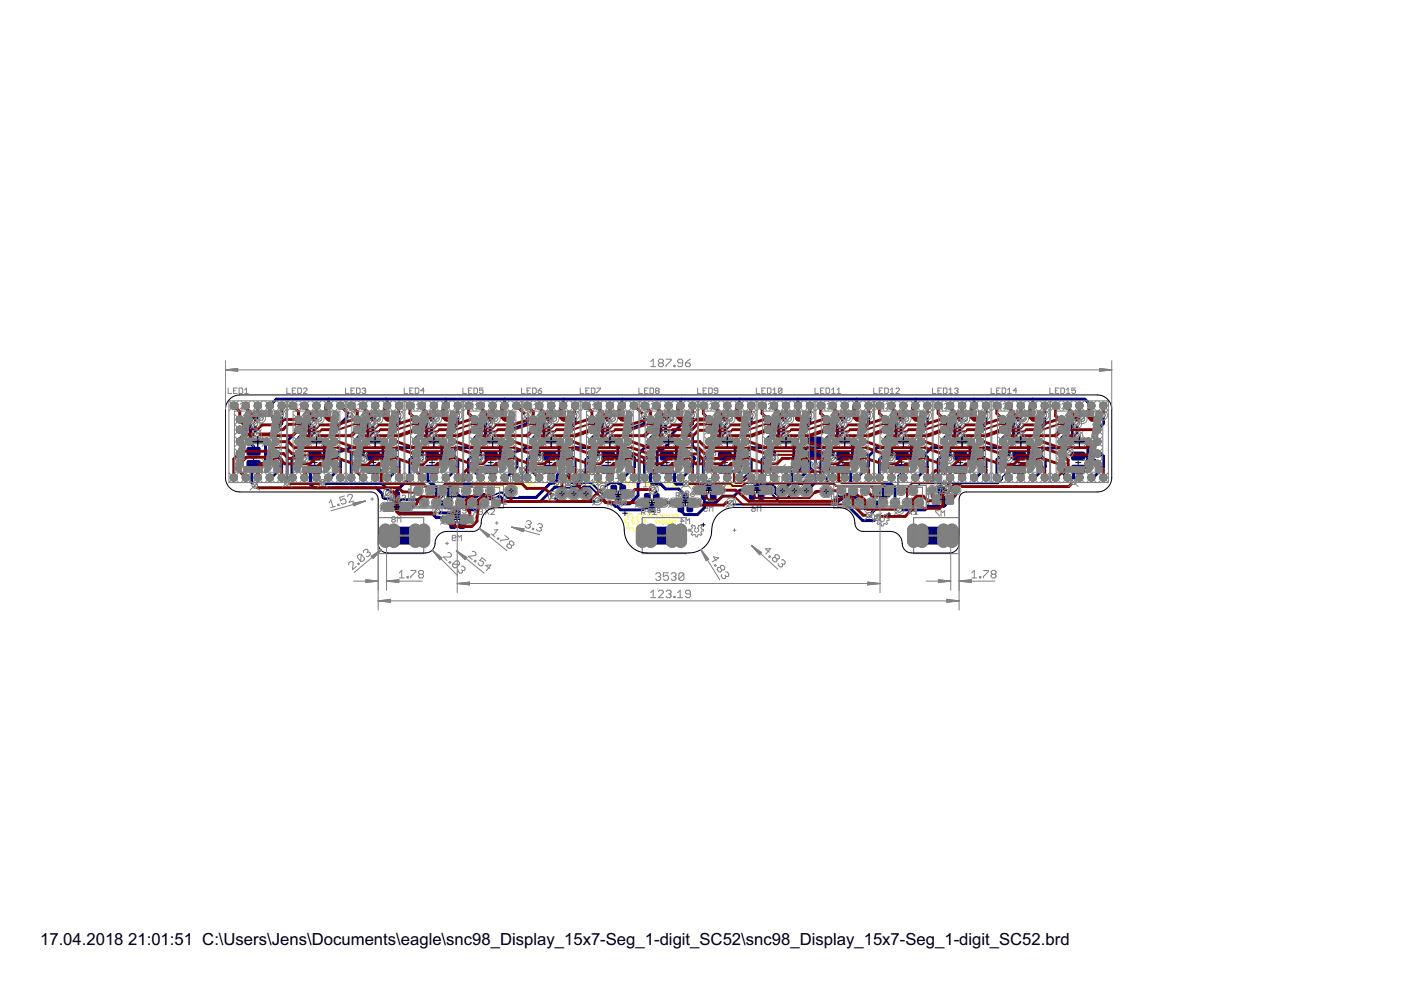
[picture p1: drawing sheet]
<svg xmlns="http://www.w3.org/2000/svg" width="297mm" height="210mm" viewBox="0 0 297 210" stroke-linecap="round" stroke-linejoin="round" font-family="sans-serif">
<defs><g id="words">
<g font-size="4">
<text x="8.5" y="200.4">17.04.2018</text>
<text x="27.2" y="200.4">21:01:51 C:\Users\Jens\Documents\eagle\snc98_Display_15x7-Seg_1-digit_SC52\snc98_Display_15x7-Seg_1-digit_SC52.brd</text>
</g>
</g></defs>
<g fill="none" stroke="#000" stroke-width=".21">
<path d="M53.2 97.1h1.1M53.8 96.5v1.1M66.2 98.1h1.1M66.7 97.5v1.1M78.6 98.1h1.1M79.2 97.5v1.1M91 98.1h1.2M91.6 97.5v1.1M103.5 98.1h1.1M104.1 97.5v1.1M115.9 98.1h1.2M116.5 97.5v1.1"/>
<path d="M128.4 98.1h1.1M128.9 97.5v1.1M140.8 98.1h1.1M141.4 97.5v1.1M153.1 98.1h1.1M153.7 97.5v1.1M172.3 94.9h1.1M172.9 94.4v1.1M178.2 98.1h1.1M178.7 97.5v1.1M190.6 98h1.1M191.2 97.4v1.1"/>
<path d="M203.1 98.1h1.1M203.6 97.5v1.1M215.5 98.1h1.1M216 97.5v1.1M228 98.1h1.2M228.6 97.5v1.1M83.4 106.2h1.4M84.1 105.5v1.4M96.2 110.1h1.4M96.9 109.4v1.4M130.4 104.8h1.4M131.1 104.1v1.4"/>
<path d="M132 108.8h1M132.5 108.3v1M137.5 106.6h1.4M138.2 105.9v1.4M144.6 106.6h1.4M145.3 105.9v1.4M149.6 103.9h1.4M150.3 103.2v1.4M159.7 103.9h1.4M160.4 103.2v1.4M198.7 104.9h1.4M199.4 104.2v1.4"/>
</g>
<g fill="none" stroke="#808080" stroke-width=".21">
<path d="M50.6 96.8h1.2v-.6l-.2-.2h-.4l-.2 .2v.6M50.6 96l.4 .4M51.8 94.9v.8h-.6l.2-.5-.2-.3h-.4l-.2 .2v.4l.2 .2M63.6 97.8h1.2v-.6l-.2-.2h-.4l-.2 .2v.6M63.6 97l.4 .5M63.6 96.1l.2-.2 .4 .2v.6h-.4l-.2-.2zM64.8 95.9l-.6 .8M76 97.8h1.2v-.6l-.2-.2h-.4l-.2 .2v.6M76 96.7h.2l.8-.8h.2v.8M76 97l.4 .5M88.5 97.8h1.1v-.6l-.1-.2h-.4l-.2 .2v.6M88.5 97l.4 .5"/>
<path d="M89.1 96.1l-.2-.2-.4 .2v.4l.2 .2 .4-.2M89.1 96.1l.2-.2 .3 .2v.4l-.1 .2-.4-.2M89.1 96.1v.4M100.9 97.8h1.2v-.6l-.2-.2h-.4l-.2 .2v.6M100.9 97l.4 .5M101.5 95.9v.6l.2 .2 .4-.2v-.4l-.2-.2h-.8l-.2 .2v.4l.2 .2M113.4 99h1.1v-.6l-.2-.2h-.4l-.2 .2v.6M113.4 98.2l.3 .4M113.4 97.5h1.1l-.3 .3M113.4 97v.8M114.3 95.9l.2 .2v.4l-.2 .2h-.7M114.3 95.9h-.7l-.2 .2v.4l.2 .2"/>
<path d="M114.3 95.9l-.7 .8M125.8 99h1.2v-.6l-.2-.2h-.4l-.2 .2v.6M125.8 97.5h1.2l-.4 .3M125.8 98.2l.4 .4M125.8 95.9v.8M125.8 97v.8M125.8 96.3h1.2l-.4 .4M138.3 95.9v.8l.7-.8 .4 .2v.4l-.2 .2M138.3 99h1.1v-.6l-.2-.2h-.4l-.2 .2v.6M138.3 97.5h1.1l-.4 .3M138.3 98.2l.3 .4M138.3 97v.8"/>
<path d="M150.6 99h1.1v-.6l-.1-.2h-.4l-.2 .2v.6M150.6 97.5h1.1l-.4 .3M150.6 98.2l.4 .4M150.6 97v.8M151.2 96.1l-.2-.2-.4 .2v.4l.2 .2M151.2 96.1l.1-.2 .4 .2v.4l-.1 .2M151.2 96.1v.2M169.7 95.8h1.2v-.6l-.2-.2h-.4l-.2 .2v.6M169.7 95l.4 .4M169.7 94.3h1.2l-.4 .4M169.7 93.9v.8M170.3 92.7v.8l.6-.6h-1.2"/>
<path d="M175.6 99h1.2v-.6l-.2-.2h-.4l-.2 .2v.6M175.6 97.5h1.2l-.4 .3M175.6 98.2l.4 .4M175.6 97v.8M176.8 95.9v.8h-.6l.2-.4-.2-.4h-.4l-.2 .2v.4l.2 .2M188 98.9h1.2v-.6l-.2-.2h-.4l-.2 .2v.6M188 98.1l.4 .4M188 97.3h1.2l-.4 .4M188 95.9l.4-.1 .2 .1v.6h-.4l-.2-.1zM188 96.9v.8M189.2 95.8l-.6 .7M200.5 96.7h.2l.7-.8h.2v.8"/>
<path d="M200.5 99h1.1v-.6l-.2-.2h-.3l-.2 .2v.6M200.5 97.5h1.1l-.3 .3M200.5 98.2l.4 .4M200.5 97v.8M212.9 99h1.2v-.6l-.2-.2h-.4l-.2 .2v.6M212.9 97.5h1.2l-.4 .3M212.9 98.2l.4 .4M212.9 97v.8M213.5 96.1l-.2-.2-.4 .2v.4l.2 .2 .4-.2M213.5 96.1l.2-.2 .4 .2v.4l-.2 .2-.4-.2M213.5 96.1v.4M225.5 99h1.2v-.6l-.2-.2h-.4l-.2 .2v.6"/>
<path d="M225.5 97.5h1.2l-.4 .3M225.5 98.2l.4 .4M225.5 97v.8M226.1 95.9v.6l.2 .2 .4-.2v-.4l-.2-.2h-.8l-.2 .2v.4l.2 .2M83.2 110.1l-.1-.2 .1-.3h.4l.2 .1-.2 .4M83.2 110.1l-.1 .2 .1 .4h.4l.2-.2-.2-.4M83.2 110.1h.4M84.2 110.7v-1.1l.4 .3 .4-.3v1.1M95.9 114.1h.6l.1-.2-.1-.4h-.4l-.2 .2v.7l.2 .2h.4l.1-.2M97 114.6v-1.1l.4 .4 .4-.4v1.1M129.3 100.5v.8l.2 .2h.4l.2-.2M129.3 100.5l.2-.2h.4l.2 .2v.8"/>
<path d="M129.3 100.5l.8 .8M130.5 101.5h.8M131.3 100.7l-.4-.4v1.2M131.7 101.5v-1.2l.3 .4 .4-.4v1.2M136.4 103.2h.8M137.2 102.5l-.4-.4v1.1M137.6 103.2h.8M138.4 102.5l-.4-.4v1.1M138.8 103.2v-1.1l.3 .4 .4-.4v1.1M144.3 110.5h.7l-.6-.6v1.2M145.4 111.1v-1.2l.4 .4 .4-.4v1.2M149.2 107.3h.8v.5l-.4-.1-.4 .1v.4l.2 .2h.4l.2-.2"/>
<path d="M150.4 108.4v-1.1l.4 .4 .4-.4v1.1M159.4 108l.2-.2h.5v.4l-.2 .2h-.3zM159.4 107.3l.7 .5M160.5 108.4v-1.1l.4 .4 .4-.4v1.1M199.1 108.3h-.7l.7 1.1M199.5 109.4v-1.1l.4 .4 .4-.4v1.1"/>
</g>
<g fill="none" stroke="#ff0" stroke-width=".21">
<path d="M64.2 102.6l-.1-.2h-.4l-.2 .2v.1l.7 .7h-.7M64.6 103.3h.2v.1h-.2zM65.3 103.4h.7M66 102.7l-.4-.3v1M66.4 103.3h.2v.1h-.2zM67 102.7l.4 .7 .4-.7M71.2 102.4v1h-.7M71.7 102.9h.7M71.7 102.4v1M72.4 102.4v1M73.1 102.4h.3l.2 .2v.7l-.2 .1h-.3l-.2-.1v-.7zM75.2 102.4v1l.7-1v1"/>
<path d="M76.8 103.1l-.4 .3M77.1 103.1h-.5l-.2-.2 .2-.5h.5v1M77.6 102.4h.7v1h-.7M77.9 102.9h.4M78.7 102.6l.2-.2h.4l.1 .2v.7l-.1 .1h-.4l-.2-.1M83.2 105.5h-.5v.7M85 105.5h.5v.7M96.1 109.5h-.6v.6M96.6 102.2l.2-.2h.4l.1 .2v.7l-.1 .2h-.4l-.2-.2v-.4h.4M97.8 109.5h.6v.6M97.8 103.2h.7M99 102.3h.5l.2 .2-.7 .4 .1 .2h.6"/>
<path d="M100.1 103.1v-.6l.2-.2h.5v.8M102 102.7h-.7l.2-.4h.3l.2 .2-.2 .6h-.3M102.5 102h.3M102.6 102v.9l.2 .2 .4-.2M103.6 102l.8 1.1M104.8 102.3h.5l.2 .2-.2 .2-.5 .2 .2 .2h.5M106.7 102.7h-.7l.2-.4h.3l.2 .2-.2 .6h-.3M107.1 103.1h.4M107.5 102h-.2v1.1M107.9 103.1h.3M108.1 101.8v.2M108.2 102.3h-.1v.8"/>
<path d="M108.7 102.5h.3M108.7 102l.1 .2v.9M109.7 102.3h.3l.2 .2v.4l-.2 .2h-.3l-.2-.2v-.4zM110.6 102.3l.6 .4M111.2 102.3v.8M112.3 103.1h-.5l-.2-.2 .2-.6h.5v1.1M112.8 102l.7 1.1M117.7 102l.2-.1h.3l.2 .1v.7l-.2 .2h-.3l-.2-.2v-.3h.3M118.9 103.1h.7M120 102.2h.6l.2 .2-.6 .2-.2 .1 .2 .2h.6M121.2 102.9v-.5l.2-.2h.5v.7M123.1 102.6h-.7l.2-.4h.3l.2 .2-.2 .5h-.3"/>
<path d="M123.5 101.9h.4M123.7 101.9v.8l.2 .2 .3-.2M124.7 101.9l.7 1M125.9 102.2h.5l.2 .2-.7 .3 .2 .2h.5M127.8 102.6h-.8l.2-.4h.4l.2 .2-.2 .5h-.4M128.2 102.9h.3M128.5 101.9h-.1v1M129 102.9h.3M129.1 101.7v.2M129.3 102.2h-.2v.7M129.7 104.8v.7h.5M129.8 101.9l.1 .1v.9"/>
<path d="M129.8 102.4h.3M130.7 102.2h.4l.2 .2v.3l-.2 .2h-.4l-.1-.2v-.3zM131.7 102.2l.5 .4M132.2 102.2v.7M132.5 104.8v.7h-.5M133.1 110.1l-.6 .1v.5l.6 .1 .2 .5-.3 .5 .3 .4 .5-.4 .5 .2 .1 .6h.5l.1-.6 .5-.2 .5 .4 .3-.4-.3-.5M133.3 109.6l-.3-.4 .3-.4 .5 .3 .2-.1 .3 .9a.7 .7 0 0 0-.2 1 .7 .7 0 0 0 1.1 0 .7 .7 0 0 0-.2-1l.3-.9 .2 .1 .5-.3 .3 .4-.3 .4M133.3 109.6l-.2 .5M133.4 102.9h-.5l-.2-.2v-.3l.2-.2h.5v1.1M133.9 101.9l.7 1M136 109.6l.2 .5 .6 .1v.5l-.6 .1M136.2 110.8l-.2 .5"/>
<path d="M136.8 106.6v.7h.5M137.4 102.5l.4-.2v.8M137.4 102.5v.6M137.4 102.5l-.2-.2-.1 .2v.6M138.2 109.4h-.8l.2-.3 .6 .1v.4l-.2 .2h-.4M138.4 102.3h.3l.2 .2v.4l-.2 .2h-.3l-.2-.2zM138.6 109.1h.5l.2 .1v.4l-.2 .2h-.5M139 111v-.5l.2-.2h.5v.7M139.4 102.3h.5l.2 .2-.2 .6h-.5M139.6 106.6v.7h-.5M139.8 109.1l.5 .3M140.3 109.1v.7"/>
<path d="M140.5 102.9h.2v.2h-.2zM140.7 109.1v.7h.6l.2-.2v-.5M140.9 110.7h-.7l.2-.4h.3l.2 .2v.4l-.2 .1h-.3M141.1 102.3l.6 .4-.6 .4M141.7 102v1.1M141.9 109.2l.2-.1h.4l.1 .1v.4l-.1 .2h-.4zM142.1 111h-.6l-.1-.1v-.4l.1-.2h.6v1.1M142.1 102.3l.5 .4M142.5 110.5l.5-.2 .2 .2v.4l-.5 .1-.2-.1zM142.6 102.3v.8M143.1 109.1h.5l.2 .1-.2 .2h-.3l-.2 .2 .2 .2h.5M143.6 102.3h-.3l-.2 .2v.6h.5l.2-.2-.2-.2h-.5"/>
<path d="M144.4 105.9h-.5v.7M145 103.1h-.6l-.1-.2v-.4l.1-.2h.6v1.1M146.1 102.5l-.1-.2h-.4l-.2 .2v.6M146.1 102v1.1M146.2 105.9h.5v.7M146.6 102.3h.5l.2 .2-.5 .2-.2 .2 .2 .2h.5M148 102.3h.3l.2 .2v.4l-.2 .2h-.3l-.2-.2v-.4zM148.9 102l.7 1.1M149.4 103.3h-.6v.6M151.1 103.3h.6v.6M151.3 102l.7 1.1M152.4 102.3h.2v.2h-.2z"/>
<path d="M152.4 102.9h.2v.2h-.2zM153 102.3h.6l.1 .2-.1 .2h-.4l-.2 .2 .2 .2h.5M154.9 103.1h-.5l-.2-.2 .2-.6h.5v1.1M155.3 102.3h.4M155.5 102.2v.7l-.2 .2M156.1 102.3h.4M156.3 102.2v.7l-.2 .2M157.6 102v1.1M157.6 102.5l-.1-.2h-.4l-.2 .2v.6M159.6 103.3h-.6v.6M161.3 103.3h.5v.6M198.5 104.3h-.5v.6"/>
<path d="M200.3 104.3h.5v.6"/>
</g>
<g fill="#808080" stroke="#808080" stroke-width=".21">
<path d="M52.5 94.9h2.5l.2 .3-.1 1.2-.3 .1h-2.3l-.2-.3v-1z" fill-rule="evenodd"/>
<path d="M52.5 97.6h2.5l.2 .3-.1 1.3-.3 .1h-2.3l-.2-.3v-1.1z" fill-rule="evenodd"/>
<path d="M65.5 95.9h2.5l.1 .3v1.2l-.3 .2-2.3-.1-.2-.3v-1z" fill-rule="evenodd"/>
<path d="M65.5 98.7h2.5l.1 .3v1.2l-.3 .2-2.3-.1-.2-.3v-1z" fill-rule="evenodd"/>
<path d="M77.9 95.9h2.5l.2 .3-.1 1.2-.3 .2-2.3-.1-.2-.3v-1z" fill-rule="evenodd"/>
<path d="M77.9 98.7h2.5l.2 .3-.1 1.2-.3 .2-2.3-.1-.2-.3v-1z" fill-rule="evenodd"/>
<path d="M90.4 95.9h2.5l.1 .3v1.2l-.3 .2-2.3-.1-.2-.3v-1z" fill-rule="evenodd"/>
<path d="M90.4 98.7h2.5l.1 .3v1.2l-.3 .2-2.3-.1-.2-.3v-1z" fill-rule="evenodd"/>
<path d="M102.8 95.9h2.5l.2 .3-.1 1.2-.3 .2-2.3-.1-.2-.3v-1z" fill-rule="evenodd"/>
<path d="M102.8 98.7h2.5l.2 .3-.1 1.2-.3 .2-2.3-.1-.2-.3v-1z" fill-rule="evenodd"/>
<path d="M115.2 95.9h2.5l.2 .3v1.2l-.3 .2-2.4-.1-.1-.3v-1z" fill-rule="evenodd"/>
<path d="M115.2 98.7h2.5l.2 .3v1.2l-.3 .2-2.4-.1-.1-.3v-1z" fill-rule="evenodd"/>
<path d="M127.7 95.9h2.5l.1 .3v1.2l-.3 .2-2.3-.1-.2-.3v-1z" fill-rule="evenodd"/>
<path d="M127.7 98.7h2.5l.1 .3v1.2l-.3 .2-2.3-.1-.2-.3v-1z" fill-rule="evenodd"/>
<path d="M140.1 95.9h2.5l.2 .3-.1 1.2-.3 .2-2.3-.1-.1-.3v-1z" fill-rule="evenodd"/>
<path d="M140.1 98.7h2.5l.2 .3-.1 1.2-.3 .2-2.3-.1-.1-.3v-1z" fill-rule="evenodd"/>
<path d="M152.4 95.9h2.5l.2 .3v1.2l-.3 .2-2.4-.1-.1-.3v-1z" fill-rule="evenodd"/>
<path d="M152.4 98.7h2.5l.2 .3v1.2l-.3 .2-2.4-.1-.1-.3v-1z" fill-rule="evenodd"/>
<path d="M171.6 92.7h2.5l.2 .3-.1 1.2-.3 .2-2.3-.1-.2-.3v-1z" fill-rule="evenodd"/>
<path d="M171.6 95.5h2.5l.2 .3-.1 1.2-.3 .2-2.3-.1-.2-.3v-1z" fill-rule="evenodd"/>
<path d="M177.5 95.9h2.5l.1 .3v1.2l-.3 .2-2.3-.1-.2-.3v-1z" fill-rule="evenodd"/>
<path d="M177.5 98.7h2.5l.1 .3v1.2l-.3 .2-2.3-.1-.2-.3v-1z" fill-rule="evenodd"/>
<path d="M189.9 95.7h2.5l.2 .3-.1 1.3-.3 .1h-2.3l-.2-.3v-1.1z" fill-rule="evenodd"/>
<path d="M189.9 98.5h2.5l.2 .3-.1 1.3-.3 .1h-2.3l-.2-.3v-1.1z" fill-rule="evenodd"/>
<path d="M202.4 95.9h2.5l.1 .3v1.2l-.3 .2-2.3-.1-.2-.3v-1z" fill-rule="evenodd"/>
<path d="M202.4 98.7h2.5l.1 .3v1.2l-.3 .2-2.3-.1-.2-.3v-1z" fill-rule="evenodd"/>
<path d="M214.8 95.9h2.5l.2 .3-.1 1.2-.3 .2-2.3-.1-.2-.3v-1z" fill-rule="evenodd"/>
<path d="M214.8 98.7h2.5l.2 .3-.1 1.2-.3 .2-2.3-.1-.2-.3v-1z" fill-rule="evenodd"/>
<path d="M227.4 95.9h2.4l.2 .3v1.2l-.3 .2-2.3-.1-.2-.3v-1z" fill-rule="evenodd"/>
<path d="M227.4 98.7h2.4l.2 .3v1.2l-.3 .2-2.3-.1-.2-.3v-1z" fill-rule="evenodd"/>
<path d="M145.7 107l.2-.1h.7l.3 .1v1.2l-.2 .3h-.8l-.2-.1z" fill-rule="evenodd"/>
<path d="M143.8 107l.2-.1h.7l.2 .1 .1 1.2-.2 .3h-.8l-.2-.1z" fill-rule="evenodd"/>
<path d="M144.7 104.8l.3-.2h.6l.3 .2v1.2l-.1 .2-.8 .1-.3-.2z" fill-rule="evenodd"/>
<path d="M150.6 104.4l.3-.2h.6l.3 .2v1.2l-.1 .3h-.8l-.3-.2z" fill-rule="evenodd"/>
<path d="M148.7 104.4l.3-.2h.6l.3 .2v1.2l-.1 .3h-.8l-.3-.2z" fill-rule="evenodd"/>
<path d="M149.7 102.1l.2-.1h.7l.3 .1v1.2l-.2 .3h-.8l-.2-.1z" fill-rule="evenodd"/>
<path d="M160.8 104.4l.3-.2h.6l.3 .2v1.2l-.1 .3h-.8l-.3-.2z" fill-rule="evenodd"/>
<path d="M158.9 104.4l.3-.2h.6l.3 .2v1.2l-.2 .3h-.7l-.3-.2z" fill-rule="evenodd"/>
<path d="M159.8 102.1l.3-.1h.6l.3 .1 .1 1.2-.2 .3h-.8l-.3-.1z" fill-rule="evenodd"/>
<path d="M199.8 105.4l.2-.2h.7l.3 .2v1.2l-.2 .2-.8 .1-.2-.2z" fill-rule="evenodd"/>
<path d="M197.9 105.4l.2-.2h.7l.3 .2v1.2l-.2 .2-.8 .1-.2-.2z" fill-rule="evenodd"/>
<path d="M198.8 103.1l.3-.1h.6l.3 .1v1.2l-.1 .3h-.8l-.3-.1z" fill-rule="evenodd"/>
<path d="M84.5 106.7l.3-.2h.6l.3 .2v1.1l-.2 .3-.7 .1-.3-.2z" fill-rule="evenodd"/>
<path d="M82.6 106.7l.2-.2h.7l.3 .2v1.1l-.2 .3-.8 .1-.2-.2z" fill-rule="evenodd"/>
<path d="M83.5 104.4l.3-.2h.6l.3 .2 .1 1.2-.2 .3h-.8l-.3-.2z" fill-rule="evenodd"/>
<path d="M97.3 110.6l.3-.2h.6l.3 .2v1.2l-.1 .3h-.8l-.3-.2z" fill-rule="evenodd"/>
<path d="M95.4 110.6l.3-.2h.6l.3 .2v1.2l-.1 .3h-.8l-.3-.2z" fill-rule="evenodd"/>
<path d="M96.4 108.3l.2-.1h.7l.2 .1 .1 1.2-.2 .3h-.8l-.2-.1z" fill-rule="evenodd"/>
<path d="M129.5 103l.3-.2h.7l.2 .2 .1 1.2-.2 .3h-.8l-.3-.2z" fill-rule="evenodd"/>
<path d="M131.4 103l.3-.2h.7l.2 .2 .1 1.2-.2 .3h-.8l-.3-.2z" fill-rule="evenodd"/>
<path d="M130.5 105.3l.3-.2h.6l.3 .2v1.2l-.1 .2-.8 .1-.3-.2z" fill-rule="evenodd"/>
<path d="M136.7 104.8l.2-.2h.7l.2 .2 .1 1.2-.2 .2-.8 .1-.2-.2z" fill-rule="evenodd"/>
<path d="M138.6 104.8l.2-.2h.7l.2 .2 .1 1.2-.2 .2-.8 .1-.2-.2z" fill-rule="evenodd"/>
<path d="M137.6 107l.3-.1h.6l.3 .1v1.2l-.1 .3h-.8l-.3-.1z" fill-rule="evenodd"/>
<circle cx="180.9" cy="104.1" r=".68"/>
<circle cx="182.1" cy="106.6" r=".68"/>
<circle cx="183.4" cy="104.1" r=".68"/>
<circle cx="184.7" cy="106.6" r=".68"/>
<circle cx="185.9" cy="104.1" r=".68"/>
<circle cx="187.2" cy="106.6" r=".68"/>
<circle cx="188.5" cy="104.1" r=".68"/>
<circle cx="189.8" cy="106.6" r=".68"/>
<circle cx="191" cy="104.1" r=".68"/>
<circle cx="192.3" cy="106.6" r=".68"/>
<circle cx="193.6" cy="104.1" r=".68"/>
<circle cx="194.8" cy="106.6" r=".68"/>
<circle cx="88.7" cy="104.1" r=".68"/>
<circle cx="90" cy="106.6" r=".68"/>
<circle cx="91.2" cy="104.1" r=".68"/>
<circle cx="92.5" cy="106.6" r=".68"/>
<circle cx="93.8" cy="104.1" r=".68"/>
<circle cx="95" cy="106.6" r=".68"/>
<circle cx="96.3" cy="104.1" r=".68"/>
<circle cx="97.6" cy="106.6" r=".68"/>
<circle cx="98.8" cy="104.1" r=".68"/>
<circle cx="100.1" cy="106.6" r=".68"/>
<circle cx="101.4" cy="104.1" r=".68"/>
<circle cx="102.7" cy="106.6" r=".68"/>
<circle cx="50.8" cy="88.9" r=".78"/>
<circle cx="50.8" cy="91.1" r=".78"/>
<circle cx="50.8" cy="93.6" r=".78"/>
<circle cx="50.8" cy="96.2" r=".78"/>
<circle cx="50.8" cy="98.3" r=".78"/>
<circle cx="58.5" cy="98.3" r=".78"/>
<circle cx="58.5" cy="96.2" r=".78"/>
<circle cx="58.5" cy="93.6" r=".78"/>
<circle cx="58.5" cy="91.1" r=".78"/>
<circle cx="58.5" cy="88.9" r=".78"/>
<circle cx="52.7" cy="88.9" r=".78"/>
<circle cx="52.7" cy="93.6" r=".78"/>
<circle cx="56.6" cy="93.6" r=".78"/>
<circle cx="56.6" cy="98.3" r=".78"/>
<circle cx="63.3" cy="88.9" r=".78"/>
<circle cx="63.3" cy="91.1" r=".78"/>
<circle cx="63.3" cy="93.6" r=".78"/>
<circle cx="63.3" cy="96.2" r=".78"/>
<circle cx="63.3" cy="98.3" r=".78"/>
<circle cx="70.9" cy="98.3" r=".78"/>
<circle cx="70.9" cy="96.2" r=".78"/>
<circle cx="70.9" cy="93.6" r=".78"/>
<circle cx="70.9" cy="91.1" r=".78"/>
<circle cx="70.9" cy="88.9" r=".78"/>
<circle cx="65.2" cy="88.9" r=".78"/>
<circle cx="65.2" cy="93.6" r=".78"/>
<circle cx="69" cy="93.6" r=".78"/>
<circle cx="69" cy="98.3" r=".78"/>
<circle cx="75.7" cy="88.9" r=".78"/>
<circle cx="75.7" cy="91.1" r=".78"/>
<circle cx="75.7" cy="93.6" r=".78"/>
<circle cx="75.7" cy="96.2" r=".78"/>
<circle cx="75.7" cy="98.3" r=".78"/>
<circle cx="83.4" cy="98.3" r=".78"/>
<circle cx="83.4" cy="96.2" r=".78"/>
<circle cx="83.4" cy="93.6" r=".78"/>
<circle cx="83.4" cy="91.1" r=".78"/>
<circle cx="83.4" cy="88.9" r=".78"/>
<circle cx="77.6" cy="88.9" r=".78"/>
<circle cx="77.6" cy="93.6" r=".78"/>
<circle cx="81.4" cy="93.6" r=".78"/>
<circle cx="81.4" cy="98.3" r=".78"/>
<circle cx="88.2" cy="88.9" r=".78"/>
<circle cx="88.2" cy="91.1" r=".78"/>
<circle cx="88.2" cy="93.6" r=".78"/>
<circle cx="88.2" cy="96.2" r=".78"/>
<circle cx="88.2" cy="98.3" r=".78"/>
<circle cx="95.8" cy="98.3" r=".78"/>
<circle cx="95.8" cy="96.2" r=".78"/>
<circle cx="95.8" cy="93.6" r=".78"/>
<circle cx="95.8" cy="91.1" r=".78"/>
<circle cx="95.8" cy="88.9" r=".78"/>
<circle cx="90.1" cy="88.9" r=".78"/>
<circle cx="90.1" cy="93.6" r=".78"/>
<circle cx="93.9" cy="93.6" r=".78"/>
<circle cx="93.9" cy="98.3" r=".78"/>
<circle cx="100.6" cy="88.9" r=".78"/>
<circle cx="100.6" cy="91.1" r=".78"/>
<circle cx="100.6" cy="93.6" r=".78"/>
<circle cx="100.6" cy="96.2" r=".78"/>
<circle cx="100.6" cy="98.3" r=".78"/>
<circle cx="108.2" cy="98.3" r=".78"/>
<circle cx="108.2" cy="96.2" r=".78"/>
<circle cx="108.2" cy="93.6" r=".78"/>
<circle cx="108.2" cy="91.1" r=".78"/>
<circle cx="108.2" cy="88.9" r=".78"/>
<circle cx="102.5" cy="88.9" r=".78"/>
<circle cx="102.5" cy="93.6" r=".78"/>
<circle cx="106.3" cy="93.6" r=".78"/>
<circle cx="106.3" cy="98.3" r=".78"/>
<circle cx="113.1" cy="88.9" r=".78"/>
<circle cx="113.1" cy="91.1" r=".78"/>
<circle cx="113.1" cy="93.6" r=".78"/>
<circle cx="113.1" cy="96.2" r=".78"/>
<circle cx="113.1" cy="98.3" r=".78"/>
<circle cx="120.7" cy="98.3" r=".78"/>
<circle cx="120.7" cy="96.2" r=".78"/>
<circle cx="120.7" cy="93.6" r=".78"/>
<circle cx="120.7" cy="91.1" r=".78"/>
<circle cx="120.7" cy="88.9" r=".78"/>
<circle cx="115" cy="88.9" r=".78"/>
<circle cx="115" cy="93.6" r=".78"/>
<circle cx="118.8" cy="93.6" r=".78"/>
<circle cx="118.8" cy="98.3" r=".78"/>
<circle cx="125.5" cy="88.9" r=".78"/>
<circle cx="125.5" cy="91.1" r=".78"/>
<circle cx="125.5" cy="93.6" r=".78"/>
<circle cx="125.5" cy="96.2" r=".78"/>
<circle cx="125.5" cy="98.3" r=".78"/>
<circle cx="133.1" cy="98.3" r=".78"/>
<circle cx="133.1" cy="96.2" r=".78"/>
<circle cx="133.1" cy="93.6" r=".78"/>
<circle cx="133.1" cy="91.1" r=".78"/>
<circle cx="133.1" cy="88.9" r=".78"/>
<circle cx="127.4" cy="88.9" r=".78"/>
<circle cx="127.4" cy="93.6" r=".78"/>
<circle cx="131.2" cy="93.6" r=".78"/>
<circle cx="131.2" cy="98.3" r=".78"/>
<circle cx="137.9" cy="88.9" r=".78"/>
<circle cx="137.9" cy="91.1" r=".78"/>
<circle cx="137.9" cy="93.6" r=".78"/>
<circle cx="137.9" cy="96.2" r=".78"/>
<circle cx="137.9" cy="98.3" r=".78"/>
<circle cx="145.6" cy="98.3" r=".78"/>
<circle cx="145.6" cy="96.2" r=".78"/>
<circle cx="145.6" cy="93.6" r=".78"/>
<circle cx="145.6" cy="91.1" r=".78"/>
<circle cx="145.6" cy="88.9" r=".78"/>
<circle cx="139.8" cy="88.9" r=".78"/>
<circle cx="139.8" cy="93.6" r=".78"/>
<circle cx="143.7" cy="93.6" r=".78"/>
<circle cx="143.7" cy="98.3" r=".78"/>
<circle cx="150.4" cy="88.9" r=".78"/>
<circle cx="150.4" cy="91.1" r=".78"/>
<circle cx="150.4" cy="93.6" r=".78"/>
<circle cx="150.4" cy="96.2" r=".78"/>
<circle cx="150.4" cy="98.3" r=".78"/>
<circle cx="158" cy="98.3" r=".78"/>
<circle cx="158" cy="96.2" r=".78"/>
<circle cx="158" cy="93.6" r=".78"/>
<circle cx="158" cy="91.1" r=".78"/>
<circle cx="158" cy="88.9" r=".78"/>
<circle cx="152.3" cy="88.9" r=".78"/>
<circle cx="152.3" cy="93.6" r=".78"/>
<circle cx="156.1" cy="93.6" r=".78"/>
<circle cx="156.1" cy="98.3" r=".78"/>
<circle cx="162.8" cy="88.9" r=".78"/>
<circle cx="162.8" cy="91.1" r=".78"/>
<circle cx="162.8" cy="93.6" r=".78"/>
<circle cx="162.8" cy="96.2" r=".78"/>
<circle cx="162.8" cy="98.3" r=".78"/>
<circle cx="170.5" cy="98.3" r=".78"/>
<circle cx="170.5" cy="96.2" r=".78"/>
<circle cx="170.5" cy="93.6" r=".78"/>
<circle cx="170.5" cy="91.1" r=".78"/>
<circle cx="170.5" cy="88.9" r=".78"/>
<circle cx="164.7" cy="88.9" r=".78"/>
<circle cx="164.7" cy="93.6" r=".78"/>
<circle cx="168.6" cy="93.6" r=".78"/>
<circle cx="168.6" cy="98.3" r=".78"/>
<circle cx="175.3" cy="88.9" r=".78"/>
<circle cx="175.3" cy="91.1" r=".78"/>
<circle cx="175.3" cy="93.6" r=".78"/>
<circle cx="175.3" cy="96.2" r=".78"/>
<circle cx="175.3" cy="98.3" r=".78"/>
<circle cx="182.9" cy="98.3" r=".78"/>
<circle cx="182.9" cy="96.2" r=".78"/>
<circle cx="182.9" cy="93.6" r=".78"/>
<circle cx="182.9" cy="91.1" r=".78"/>
<circle cx="182.9" cy="88.9" r=".78"/>
<circle cx="177.2" cy="88.9" r=".78"/>
<circle cx="177.2" cy="93.6" r=".78"/>
<circle cx="181" cy="93.6" r=".78"/>
<circle cx="181" cy="98.3" r=".78"/>
<circle cx="187.7" cy="88.9" r=".78"/>
<circle cx="187.7" cy="91.1" r=".78"/>
<circle cx="187.7" cy="93.6" r=".78"/>
<circle cx="187.7" cy="96.2" r=".78"/>
<circle cx="187.7" cy="98.3" r=".78"/>
<circle cx="195.3" cy="98.3" r=".78"/>
<circle cx="195.3" cy="96.2" r=".78"/>
<circle cx="195.3" cy="93.6" r=".78"/>
<circle cx="195.3" cy="91.1" r=".78"/>
<circle cx="195.3" cy="88.9" r=".78"/>
<circle cx="189.6" cy="88.9" r=".78"/>
<circle cx="189.6" cy="93.6" r=".78"/>
<circle cx="193.4" cy="93.6" r=".78"/>
<circle cx="193.4" cy="98.3" r=".78"/>
<circle cx="200.2" cy="88.9" r=".78"/>
<circle cx="200.2" cy="91.1" r=".78"/>
<circle cx="200.2" cy="93.6" r=".78"/>
<circle cx="200.2" cy="96.2" r=".78"/>
<circle cx="200.2" cy="98.3" r=".78"/>
<circle cx="207.8" cy="98.3" r=".78"/>
<circle cx="207.8" cy="96.2" r=".78"/>
<circle cx="207.8" cy="93.6" r=".78"/>
<circle cx="207.8" cy="91.1" r=".78"/>
<circle cx="207.8" cy="88.9" r=".78"/>
<circle cx="202.1" cy="88.9" r=".78"/>
<circle cx="202.1" cy="93.6" r=".78"/>
<circle cx="205.9" cy="93.6" r=".78"/>
<circle cx="205.9" cy="98.3" r=".78"/>
<circle cx="212.6" cy="88.9" r=".78"/>
<circle cx="212.6" cy="91.1" r=".78"/>
<circle cx="212.6" cy="93.6" r=".78"/>
<circle cx="212.6" cy="96.2" r=".78"/>
<circle cx="212.6" cy="98.3" r=".78"/>
<circle cx="220.2" cy="98.3" r=".78"/>
<circle cx="220.2" cy="96.2" r=".78"/>
<circle cx="220.2" cy="93.6" r=".78"/>
<circle cx="220.2" cy="91.1" r=".78"/>
<circle cx="220.2" cy="88.9" r=".78"/>
<circle cx="214.5" cy="88.9" r=".78"/>
<circle cx="214.5" cy="93.6" r=".78"/>
<circle cx="218.3" cy="93.6" r=".78"/>
<circle cx="218.3" cy="98.3" r=".78"/>
<circle cx="225.1" cy="88.9" r=".78"/>
<circle cx="225.1" cy="91.1" r=".78"/>
<circle cx="225.1" cy="93.6" r=".78"/>
<circle cx="225.1" cy="96.2" r=".78"/>
<circle cx="225.1" cy="98.3" r=".78"/>
<circle cx="232.7" cy="98.3" r=".78"/>
<circle cx="232.7" cy="96.2" r=".78"/>
<circle cx="232.7" cy="93.6" r=".78"/>
<circle cx="232.7" cy="91.1" r=".78"/>
<circle cx="232.7" cy="88.9" r=".78"/>
<circle cx="227" cy="88.9" r=".78"/>
<circle cx="227" cy="93.6" r=".78"/>
<circle cx="230.8" cy="93.6" r=".78"/>
<circle cx="230.8" cy="98.3" r=".78"/>
<circle cx="103.9" cy="104.1" r=".68"/>
<circle cx="105.2" cy="106.6" r=".68"/>
<circle cx="178.3" cy="104.1" r=".68"/>
<circle cx="179.6" cy="106.6" r=".68"/>
<circle cx="49.6" cy="101.3" r=".78"/>
<circle cx="52.1" cy="101.3" r=".78"/>
<circle cx="54.7" cy="101.3" r=".78"/>
<circle cx="57.2" cy="101.3" r=".78"/>
<circle cx="59.7" cy="101.3" r=".78"/>
<circle cx="59.7" cy="86" r=".78"/>
<circle cx="57.2" cy="86" r=".78"/>
<circle cx="54.7" cy="86" r=".78"/>
<circle cx="52.1" cy="86" r=".78"/>
<circle cx="49.6" cy="86" r=".78"/>
<circle cx="62" cy="101.3" r=".78"/>
<circle cx="64.6" cy="101.3" r=".78"/>
<circle cx="67.1" cy="101.3" r=".78"/>
<circle cx="69.6" cy="101.3" r=".78"/>
<circle cx="72.2" cy="101.3" r=".78"/>
<circle cx="72.2" cy="86" r=".78"/>
<circle cx="69.6" cy="86" r=".78"/>
<circle cx="67.1" cy="86" r=".78"/>
<circle cx="64.6" cy="86" r=".78"/>
<circle cx="62" cy="86" r=".78"/>
<circle cx="74.5" cy="101.3" r=".78"/>
<circle cx="77" cy="101.3" r=".78"/>
<circle cx="79.5" cy="101.3" r=".78"/>
<circle cx="82.1" cy="101.3" r=".78"/>
<circle cx="84.6" cy="101.3" r=".78"/>
<circle cx="84.6" cy="86" r=".78"/>
<circle cx="82.1" cy="86" r=".78"/>
<circle cx="79.5" cy="86" r=".78"/>
<circle cx="77" cy="86" r=".78"/>
<circle cx="74.5" cy="86" r=".78"/>
<circle cx="86.9" cy="101.3" r=".78"/>
<circle cx="89.5" cy="101.3" r=".78"/>
<circle cx="92" cy="101.3" r=".78"/>
<circle cx="94.5" cy="101.3" r=".78"/>
<circle cx="97.1" cy="101.3" r=".78"/>
<circle cx="97.1" cy="86" r=".78"/>
<circle cx="94.5" cy="86" r=".78"/>
<circle cx="92" cy="86" r=".78"/>
<circle cx="89.5" cy="86" r=".78"/>
<circle cx="86.9" cy="86" r=".78"/>
<circle cx="99.4" cy="101.3" r=".78"/>
<circle cx="101.9" cy="101.3" r=".78"/>
<circle cx="104.4" cy="101.3" r=".78"/>
<circle cx="107" cy="101.3" r=".78"/>
<circle cx="109.5" cy="101.3" r=".78"/>
<circle cx="109.5" cy="86" r=".78"/>
<circle cx="107" cy="86" r=".78"/>
<circle cx="104.4" cy="86" r=".78"/>
<circle cx="101.9" cy="86" r=".78"/>
<circle cx="99.4" cy="86" r=".78"/>
<circle cx="111.8" cy="101.3" r=".78"/>
<circle cx="114.3" cy="101.3" r=".78"/>
<circle cx="116.9" cy="101.3" r=".78"/>
<circle cx="119.4" cy="101.3" r=".78"/>
<circle cx="121.9" cy="101.3" r=".78"/>
<circle cx="121.9" cy="86" r=".78"/>
<circle cx="119.4" cy="86" r=".78"/>
<circle cx="116.9" cy="86" r=".78"/>
<circle cx="114.3" cy="86" r=".78"/>
<circle cx="111.8" cy="86" r=".78"/>
<circle cx="124.2" cy="101.3" r=".78"/>
<circle cx="126.8" cy="101.3" r=".78"/>
<circle cx="129.3" cy="101.3" r=".78"/>
<circle cx="131.8" cy="101.3" r=".78"/>
<circle cx="134.4" cy="101.3" r=".78"/>
<circle cx="134.4" cy="86" r=".78"/>
<circle cx="131.8" cy="86" r=".78"/>
<circle cx="129.3" cy="86" r=".78"/>
<circle cx="126.8" cy="86" r=".78"/>
<circle cx="124.2" cy="86" r=".78"/>
<circle cx="136.7" cy="101.3" r=".78"/>
<circle cx="139.2" cy="101.3" r=".78"/>
<circle cx="141.8" cy="101.3" r=".78"/>
<circle cx="144.3" cy="101.3" r=".78"/>
<circle cx="146.8" cy="101.3" r=".78"/>
<circle cx="146.8" cy="86" r=".78"/>
<circle cx="144.3" cy="86" r=".78"/>
<circle cx="141.8" cy="86" r=".78"/>
<circle cx="139.2" cy="86" r=".78"/>
<circle cx="136.7" cy="86" r=".78"/>
<circle cx="149.1" cy="101.3" r=".78"/>
<circle cx="151.7" cy="101.3" r=".78"/>
<circle cx="154.2" cy="101.3" r=".78"/>
<circle cx="156.7" cy="101.3" r=".78"/>
<circle cx="159.3" cy="101.3" r=".78"/>
<circle cx="159.3" cy="86" r=".78"/>
<circle cx="156.7" cy="86" r=".78"/>
<circle cx="154.2" cy="86" r=".78"/>
<circle cx="151.7" cy="86" r=".78"/>
<circle cx="149.1" cy="86" r=".78"/>
<circle cx="161.6" cy="101.3" r=".78"/>
<circle cx="164.1" cy="101.3" r=".78"/>
<circle cx="166.6" cy="101.3" r=".78"/>
<circle cx="169.2" cy="101.3" r=".78"/>
<circle cx="171.7" cy="101.3" r=".78"/>
<circle cx="171.7" cy="86" r=".78"/>
<circle cx="169.2" cy="86" r=".78"/>
<circle cx="166.6" cy="86" r=".78"/>
<circle cx="164.1" cy="86" r=".78"/>
<circle cx="161.6" cy="86" r=".78"/>
<circle cx="174" cy="101.3" r=".78"/>
<circle cx="176.6" cy="101.3" r=".78"/>
<circle cx="179.1" cy="101.3" r=".78"/>
<circle cx="181.6" cy="101.3" r=".78"/>
<circle cx="184.2" cy="101.3" r=".78"/>
<circle cx="184.2" cy="86" r=".78"/>
<circle cx="181.6" cy="86" r=".78"/>
<circle cx="179.1" cy="86" r=".78"/>
<circle cx="176.6" cy="86" r=".78"/>
<circle cx="174" cy="86" r=".78"/>
<circle cx="186.5" cy="101.3" r=".78"/>
<circle cx="189" cy="101.3" r=".78"/>
<circle cx="191.5" cy="101.3" r=".78"/>
<circle cx="194.1" cy="101.3" r=".78"/>
<circle cx="196.6" cy="101.3" r=".78"/>
<circle cx="196.6" cy="86" r=".78"/>
<circle cx="194.1" cy="86" r=".78"/>
<circle cx="191.5" cy="86" r=".78"/>
<circle cx="189" cy="86" r=".78"/>
<circle cx="186.5" cy="86" r=".78"/>
<circle cx="198.9" cy="101.3" r=".78"/>
<circle cx="201.4" cy="101.3" r=".78"/>
<circle cx="204" cy="101.3" r=".78"/>
<circle cx="206.5" cy="101.3" r=".78"/>
<circle cx="209.1" cy="101.3" r=".78"/>
<circle cx="209.1" cy="86" r=".78"/>
<circle cx="206.5" cy="86" r=".78"/>
<circle cx="204" cy="86" r=".78"/>
<circle cx="201.4" cy="86" r=".78"/>
<circle cx="198.9" cy="86" r=".78"/>
<circle cx="211.3" cy="101.3" r=".78"/>
<circle cx="213.9" cy="101.3" r=".78"/>
<circle cx="216.4" cy="101.3" r=".78"/>
<circle cx="219" cy="101.3" r=".78"/>
<circle cx="221.5" cy="101.3" r=".78"/>
<circle cx="221.5" cy="86" r=".78"/>
<circle cx="219" cy="86" r=".78"/>
<circle cx="216.4" cy="86" r=".78"/>
<circle cx="213.9" cy="86" r=".78"/>
<circle cx="211.3" cy="86" r=".78"/>
<circle cx="223.8" cy="101.3" r=".78"/>
<circle cx="226.3" cy="101.3" r=".78"/>
<circle cx="228.9" cy="101.3" r=".78"/>
<circle cx="231.4" cy="101.3" r=".78"/>
<circle cx="233.9" cy="101.3" r=".78"/>
<circle cx="233.9" cy="86" r=".78"/>
<circle cx="231.4" cy="86" r=".78"/>
<circle cx="228.9" cy="86" r=".78"/>
<circle cx="226.3" cy="86" r=".78"/>
<circle cx="223.8" cy="86" r=".78"/>
<circle cx="105.1" cy="88.8" r=".49"/>
<circle cx="117.5" cy="88.8" r=".49"/>
<circle cx="142.4" cy="88.8" r=".49"/>
<circle cx="154.8" cy="88.8" r=".49"/>
<circle cx="167.3" cy="88.8" r=".49"/>
<circle cx="179.7" cy="88.7" r=".49"/>
<circle cx="192.2" cy="88.8" r=".49"/>
<circle cx="204.6" cy="88.8" r=".49"/>
<circle cx="217.1" cy="88.8" r=".49"/>
<circle cx="229.5" cy="88.8" r=".49"/>
<circle cx="155" cy="106.6" r=".49"/>
<circle cx="185.9" cy="105.6" r=".55"/>
<circle cx="184.3" cy="109.2" r=".55"/>
<circle cx="190.6" cy="108.1" r=".49"/>
<circle cx="126.6" cy="106.1" r=".49"/>
<circle cx="117.2" cy="105.2" r=".49"/>
<circle cx="93.8" cy="105.6" r=".49"/>
<circle cx="127.8" cy="103.4" r=".49"/>
<circle cx="138.6" cy="103.8" r=".49"/>
<circle cx="185.9" cy="109.7" r=".55"/>
<circle cx="54.1" cy="89.8" r=".49"/>
<circle cx="54.4" cy="92.1" r=".49"/>
<circle cx="66.6" cy="89.8" r=".49"/>
<circle cx="79.3" cy="92.5" r=".49"/>
<circle cx="79" cy="89.8" r=".49"/>
<circle cx="228.3" cy="89.8" r=".49"/>
<circle cx="228.6" cy="92.5" r=".49"/>
<circle cx="215.9" cy="89.8" r=".49"/>
<circle cx="216.2" cy="92.5" r=".49"/>
<circle cx="178.6" cy="89.8" r=".49"/>
<circle cx="178.8" cy="92.5" r=".49"/>
<circle cx="191.3" cy="92.5" r=".49"/>
<circle cx="191" cy="89.8" r=".49"/>
<circle cx="203.7" cy="92.5" r=".49"/>
<circle cx="203.5" cy="89.8" r=".49"/>
<circle cx="66.8" cy="92.5" r=".49"/>
<circle cx="91.5" cy="89.8" r=".49"/>
<circle cx="103.9" cy="89.8" r=".49"/>
<circle cx="104.2" cy="92.5" r=".49"/>
<circle cx="91.7" cy="92.5" r=".49"/>
<circle cx="116.6" cy="92.5" r=".49"/>
<circle cx="116.4" cy="89.8" r=".49"/>
<circle cx="128.8" cy="89.8" r=".49"/>
<circle cx="129.1" cy="92.5" r=".49"/>
<circle cx="141.1" cy="92.2" r=".49"/>
<circle cx="141.2" cy="89.6" r=".49"/>
<circle cx="153.9" cy="92.5" r=".49"/>
<circle cx="153.7" cy="89.8" r=".49"/>
<circle cx="166.4" cy="92.5" r=".49"/>
<circle cx="166.1" cy="89.8" r=".49"/>
<circle cx="82.2" cy="104.6" r=".49"/>
<circle cx="92.8" cy="108.2" r=".49"/>
<circle cx="68.4" cy="102.3" r=".55"/>
<circle cx="60.9" cy="102.3" r=".55"/>
<circle cx="200.7" cy="103.4" r=".49"/>
<circle cx="64.4" cy="97.2" r=".49"/>
<circle cx="226.6" cy="95.9" r=".49"/>
<circle cx="213.8" cy="97.2" r=".49"/>
<circle cx="176.4" cy="97.2" r=".49"/>
<circle cx="188.9" cy="97.2" r=".49"/>
<circle cx="201.3" cy="97.2" r=".49"/>
<circle cx="76.9" cy="97.2" r=".49"/>
<circle cx="101.8" cy="97.2" r=".49"/>
<circle cx="89.3" cy="97.2" r=".49"/>
<circle cx="114.2" cy="97.2" r=".49"/>
<circle cx="126.6" cy="97.2" r=".49"/>
<circle cx="164" cy="97.2" r=".49"/>
<circle cx="59.6" cy="87.9" r=".49"/>
<circle cx="233.8" cy="88.1" r=".49"/>
<circle cx="208.9" cy="88.1" r=".49"/>
<circle cx="221.4" cy="88.1" r=".49"/>
<circle cx="196.5" cy="88.1" r=".49"/>
<circle cx="184" cy="88.1" r=".49"/>
<circle cx="84.5" cy="88.1" r=".49"/>
<circle cx="96.9" cy="88.1" r=".49"/>
<circle cx="74.3" cy="88.1" r=".49"/>
<circle cx="111.7" cy="88.1" r=".49"/>
<circle cx="121.8" cy="88.1" r=".49"/>
<circle cx="136.5" cy="88.1" r=".49"/>
<circle cx="146.7" cy="88.1" r=".49"/>
<circle cx="159.2" cy="88.1" r=".49"/>
<circle cx="171.6" cy="88.1" r=".49"/>
<circle cx="55.3" cy="88.7" r=".49"/>
<circle cx="67.7" cy="88.8" r=".49"/>
<circle cx="80.2" cy="88.8" r=".49"/>
<circle cx="92.6" cy="88.8" r=".49"/>
<circle cx="129.9" cy="88.8" r=".49"/>
<circle cx="54" cy="102.9" r=".55"/>
<circle cx="82.3" cy="99.7" r=".55"/>
<circle cx="101.9" cy="99.6" r=".55"/>
<circle cx="114.3" cy="99.6" r=".55"/>
<circle cx="110.6" cy="99.6" r=".55"/>
<circle cx="119.5" cy="99.7" r=".55"/>
<circle cx="120.4" cy="102.4" r=".55"/>
<circle cx="123.1" cy="100.1" r=".55"/>
<circle cx="125.5" cy="100.1" r=".55"/>
<circle cx="145.4" cy="102.5" r=".55"/>
<circle cx="157.6" cy="99.9" r=".55"/>
<circle cx="162.8" cy="100.2" r=".55"/>
<circle cx="175.3" cy="100.5" r=".55"/>
<circle cx="165.5" cy="99.5" r=".55"/>
<circle cx="172.9" cy="98.7" r=".55"/>
<circle cx="200.2" cy="100.1" r=".55"/>
<circle cx="227.6" cy="102.2" r=".55"/>
</g>
<g fill="#808080" stroke="#808080" stroke-width=".21">
<path d="M194.5 111.6a1.26 1.26 0 0 1 1.4-.4 1.26 1.26 0 0 1 .8 1.1v2.6a1.26 1.26 0 0 1-1.2 1.1 1.26 1.26 0 0 1-1.3-1.1v-2.6z"/>
<path d="M200.9 111.6a1.26 1.26 0 0 1 1.3-.4 1.26 1.26 0 0 1 .9 1.1v2.6a1.26 1.26 0 0 1-1.3 1.1 1.26 1.26 0 0 1-1.2-1.1v-2.6z"/>
<path d="M199.3 111.4a1.26 1.26 0 0 1 2 .9v2.6a1.26 1.26 0 0 1-1.2 1.1 1.26 1.26 0 0 1-1.3-1.1v-2.6z"/>
<path d="M192.9 111.4a1.26 1.26 0 0 1 2.1 .9v2.6a1.26 1.26 0 0 1-1.3 1.1 1.26 1.26 0 0 1-1.3-1.1v-2.6z"/>
<path d="M137 111.6a1.26 1.26 0 0 1 1.3-.4 1.26 1.26 0 0 1 .9 1.1v2.6a1.26 1.26 0 0 1-1.2 1.1 1.26 1.26 0 0 1-1.3-1.1v-2.6z"/>
<path d="M143.3 111.6a1.26 1.26 0 0 1 1.4-.4 1.26 1.26 0 0 1 .9 1.1v2.6a1.26 1.26 0 0 1-1.3 1.1 1.26 1.26 0 0 1-1.3-1.1v-2.6z"/>
<path d="M141.5 111.6a1.26 1.26 0 0 1 1.4-.4 1.26 1.26 0 0 1 .9 1.1v2.6a1.26 1.26 0 0 1-1.3 1.1 1.26 1.26 0 0 1-1.2-1.1v-2.6z"/>
<path d="M135.2 111.6a1.26 1.26 0 0 1 1.3-.4 1.26 1.26 0 0 1 .9 1.1v2.6a1.26 1.26 0 0 1-1.2 1.1 1.26 1.26 0 0 1-1.3-1.1v-2.6z"/>
<path d="M80.9 111.4a1.26 1.26 0 0 1 2.1 .9v2.6a1.26 1.26 0 0 1-1.3 1.1 1.26 1.26 0 0 1-1.2-1.1v-2.6z"/>
<path d="M87.3 111.4a1.26 1.26 0 0 1 2 .9v2.6a1.26 1.26 0 0 1-1.2 1.1 1.26 1.26 0 0 1-1.3-1.1v-2.6z"/>
<path d="M88.9 111.6a1.26 1.26 0 0 1 1.3-.4 1.26 1.26 0 0 1 .9 1.1v2.6a1.26 1.26 0 0 1-1.3 1.1 1.26 1.26 0 0 1-1.2-1.1v-2.6z"/>
<path d="M82.5 111.6a1.26 1.26 0 0 1 1.4-.4 1.26 1.26 0 0 1 .9 1.1v2.6a1.26 1.26 0 0 1-1.3 1.1 1.26 1.26 0 0 1-1.3-1.1v-2.6z"/>
<circle cx="121.7" cy="104.7" r="1.12"/>
<circle cx="171" cy="104.1" r="1.12"/>
<circle cx="165.9" cy="104.1" r="1.12"/>
<circle cx="168.4" cy="104.1" r="1.12"/>
<circle cx="119.1" cy="104.7" r="1.12"/>
<circle cx="124.2" cy="104.7" r="1.12"/>
<circle cx="142.8" cy="106.6" r=".73"/>
<circle cx="147.8" cy="106.6" r=".73"/>
<circle cx="147.7" cy="103.9" r=".73"/>
<circle cx="152.8" cy="103.9" r=".73"/>
<circle cx="158.1" cy="103.9" r=".73"/>
<circle cx="163.2" cy="103.9" r=".73"/>
<circle cx="197.6" cy="103.9" r=".73"/>
<circle cx="202.7" cy="103.9" r=".73"/>
<circle cx="81.6" cy="107.5" r=".73"/>
<circle cx="86.7" cy="107.5" r=".73"/>
<circle cx="94.4" cy="110.1" r=".73"/>
<circle cx="99.5" cy="110.1" r=".73"/>
<circle cx="133.6" cy="104.8" r=".73"/>
<circle cx="128.5" cy="104.8" r=".73"/>
<circle cx="140.7" cy="106.6" r=".73"/>
<circle cx="135.7" cy="106.6" r=".73"/>
<circle cx="175.2" cy="104.2" r="1.12"/>
<circle cx="108.4" cy="104.1" r="1.12"/>
</g>
<g fill="#000080" stroke="#000080" stroke-width=".21">
<path d="M52.6 94.9h2.4l.1 .3v1.1l-.3 .2-2.2-.1-.2-.2v-1z" fill-rule="evenodd"/>
<path d="M52.6 97.7h2.4l.1 .3v1.1l-.3 .2-2.2-.1-.2-.3v-.9z" fill-rule="evenodd"/>
<path d="M65.5 95.9h2.4l.2 .3-.1 1.1-.2 .2-2.3-.1-.1-.2v-1z" fill-rule="evenodd"/>
<path d="M65.5 98.7h2.4l.2 .3-.1 1.1-.2 .2-2.3-.1-.1-.2v-1z" fill-rule="evenodd"/>
<path d="M78 95.9h2.4l.1 .3v1.1l-.3 .2-2.2-.1-.2-.2v-1z" fill-rule="evenodd"/>
<path d="M78 98.7h2.4l.1 .3v1.1l-.3 .2-2.2-.1-.2-.2v-1z" fill-rule="evenodd"/>
<path d="M90.4 95.9h2.4l.2 .3-.1 1.1-.2 .2-2.3-.1-.1-.2v-1z" fill-rule="evenodd"/>
<path d="M90.4 98.7h2.4l.2 .3-.1 1.1-.2 .2-2.3-.1-.1-.2v-1z" fill-rule="evenodd"/>
<path d="M102.9 95.9h2.4l.1 .3v1.1l-.3 .2-2.2-.1-.2-.2v-1z" fill-rule="evenodd"/>
<path d="M102.9 98.7h2.4l.1 .3v1.1l-.3 .2-2.2-.1-.2-.2v-1z" fill-rule="evenodd"/>
<path d="M115.3 95.9h2.4l.1 .3v1.1l-.3 .2-2.2-.1-.2-.2v-1z" fill-rule="evenodd"/>
<path d="M115.3 98.7h2.4l.1 .3v1.1l-.3 .2-2.2-.1-.2-.2v-1z" fill-rule="evenodd"/>
<path d="M127.7 95.9h2.4l.2 .3-.1 1.1-.2 .2-2.3-.1-.1-.2v-1z" fill-rule="evenodd"/>
<path d="M127.7 98.7h2.4l.2 .3-.1 1.1-.2 .2-2.3-.1-.1-.2v-1z" fill-rule="evenodd"/>
<path d="M140.2 95.9h2.4l.1 .3v1.1l-.3 .2-2.2-.1-.2-.2v-1z" fill-rule="evenodd"/>
<path d="M140.2 98.7h2.4l.1 .3v1.1l-.3 .2-2.2-.1-.2-.2v-1z" fill-rule="evenodd"/>
<path d="M152.5 95.9h2.4l.1 .3v1.1l-.3 .2-2.2-.1-.2-.2v-1z" fill-rule="evenodd"/>
<path d="M152.5 98.7h2.4l.1 .3v1.1l-.3 .2-2.2-.1-.2-.2v-1z" fill-rule="evenodd"/>
<path d="M171.7 92.8h2.4l.1 .2v1.2l-.3 .1h-2.2l-.2-.3v-1z" fill-rule="evenodd"/>
<path d="M171.7 95.5h2.4l.1 .3v1.2l-.3 .1h-2.2l-.2-.3v-1z" fill-rule="evenodd"/>
<path d="M177.5 95.9h2.4l.2 .3-.1 1.1-.2 .2-2.3-.1-.1-.2v-1z" fill-rule="evenodd"/>
<path d="M177.5 98.7h2.4l.2 .3-.1 1.1-.2 .2-2.3-.1-.1-.2v-1z" fill-rule="evenodd"/>
<path d="M190 95.8h2.4l.1 .3v1.1l-.3 .2-2.2-.1-.2-.3v-.9z" fill-rule="evenodd"/>
<path d="M190 98.6h2.4l.1 .3v1.1l-.3 .2-2.2-.1-.2-.3v-.9z" fill-rule="evenodd"/>
<path d="M202.4 95.9h2.4l.2 .3-.1 1.1-.3 .2-2.2-.1-.2-.2v-1z" fill-rule="evenodd"/>
<path d="M202.4 98.7h2.4l.2 .3-.1 1.1-.3 .2-2.2-.1-.2-.2v-1z" fill-rule="evenodd"/>
<path d="M214.8 95.9h2.4l.2 .3v1.1l-.3 .2-2.3-.1-.1-.2v-1z" fill-rule="evenodd"/>
<path d="M214.8 98.7h2.4l.2 .3v1.1l-.3 .2-2.3-.1-.1-.2v-1z" fill-rule="evenodd"/>
<path d="M227.4 95.9h2.4l.2 .3-.1 1.1-.3 .2-2.2-.1-.2-.2v-1z" fill-rule="evenodd"/>
<path d="M227.4 98.7h2.4l.2 .3-.1 1.1-.3 .2-2.2-.1-.2-.2v-1z" fill-rule="evenodd"/>
<path d="M145.7 107.1l.3-.1 .8 .1v1.1l-.1 .2-.7 .1-.3-.2z" fill-rule="evenodd"/>
<path d="M143.8 107.1l.3-.1 .8 .1v1.1l-.1 .2-.7 .1-.3-.2z" fill-rule="evenodd"/>
<path d="M144.8 104.8l.2-.1 .8 .1 .1 1.1-.2 .3h-.7l-.2-.1z" fill-rule="evenodd"/>
<path d="M150.7 104.4l.2-.1 .8 .1 .1 1.2-.2 .2h-.7l-.2-.1z" fill-rule="evenodd"/>
<path d="M148.8 104.4l.2-.1 .8 .1 .1 1.2-.2 .2h-.7l-.2-.1z" fill-rule="evenodd"/>
<path d="M149.7 102.2l.3-.2 .8 .2v1.1l-.1 .2h-.7l-.3-.1z" fill-rule="evenodd"/>
<path d="M160.8 104.4l.3-.1 .8 .1v1.2l-.1 .2h-.7l-.3-.1z" fill-rule="evenodd"/>
<path d="M158.9 104.4l.3-.1 .8 .1v1.2l-.1 .2h-.7l-.3-.1z" fill-rule="evenodd"/>
<path d="M159.9 102.2l.2-.2 .9 .2v1.1l-.1 .2h-.8l-.2-.1z" fill-rule="evenodd"/>
<path d="M199.8 105.4l.3-.1 .8 .1v1.1l-.1 .3h-.7l-.3-.1z" fill-rule="evenodd"/>
<path d="M197.9 105.4l.3-.1 .8 .1v1.1l-.1 .3h-.7l-.3-.1z" fill-rule="evenodd"/>
<path d="M198.9 103.2l.2-.2 .8 .2 .1 1.1-.2 .2-.7 .1-.2-.2z" fill-rule="evenodd"/>
<path d="M84.5 106.7l.9-.1 .2 .1v1.1l-.1 .3h-.7l-.3-.1z" fill-rule="evenodd"/>
<path d="M82.6 106.7l.8-.1 .3 .1v1.1l-.1 .3h-.7l-.3-.1z" fill-rule="evenodd"/>
<path d="M83.6 104.4l.2-.1 .8 .1 .1 1.2-.2 .2h-.7l-.2-.1z" fill-rule="evenodd"/>
<path d="M97.4 110.7l.2-.2 .8 .2 .1 1.1-.2 .2h-.7l-.2-.1z" fill-rule="evenodd"/>
<path d="M95.5 110.7l.2-.2 .8 .2 .1 1.1-.2 .2h-.7l-.2-.1z" fill-rule="evenodd"/>
<path d="M96.4 108.4l.3-.2 .8 .2v1.1l-.1 .2h-.7l-.3-.1z" fill-rule="evenodd"/>
<path d="M129.6 103.1l.2-.2 .9 .2v1.1l-.1 .2h-.8l-.2-.1z" fill-rule="evenodd"/>
<path d="M131.5 103.1l.3-.2 .8 .2v1.1l-.1 .2h-.7l-.3-.1z" fill-rule="evenodd"/>
<path d="M130.6 105.3l.2-.1 .8 .1 .1 1.1-.2 .3h-.7l-.2-.1z" fill-rule="evenodd"/>
<path d="M136.7 104.8l.3-.1 .8 .1v1.1l-.1 .3h-.7l-.3-.1z" fill-rule="evenodd"/>
<path d="M138.6 104.8l.3-.1 .8 .1v1.1l-.1 .3h-.7l-.3-.1z" fill-rule="evenodd"/>
<path d="M137.7 107.1l.2-.1 .8 .1 .1 1.1-.2 .2-.7 .1-.2-.2z" fill-rule="evenodd"/>
</g>
<g fill="none" stroke="#000080" stroke-width=".61">
<path d="M50.8 88.9l1.3 1.6v1.2l-1.3 1.3v.6M52.7 88.9v.6l.4 .7v3.1l-.4 .3 1.1 1.1v1M53.8 98.5l-.4 .3v3.5l.6 .6M54.1 89.8v2.1l.3 .2M55.3 88.7h-2.3l-.3 .1M56.6 93.8l-.3 .2v4.1l.3 .2M57.2 86l1.4-1.4h171.4l1.4 1.4M58.5 93.9l-1.3 1.3v1.7l1 1.1M58.5 96.2l1.2 1.3v1.6l-2.1 2.2h-.4M59.6 87.9l.1 .3v1.6l-1.2 1.3M63.3 96.2h-.4l-1 1v3.9l.1 .2M63.3 88.9l1.3 1.3v1.4l-1.3 1.3v.7"/>
<path d="M63.3 91.1l-2.4 2.4v7M66.6 89.8v2.4l.2 .3M66.6 92.1l.2 .4M66.7 96.7h1.9l.1 .1M66.7 99.5l-.9 .9v2.3l.8 .7h13.2l1.3 1.3 .1 .8 .4 .2h1.1l.3 .2M66.7 99.5h.1M66.8 92.5l-.1 .1M67.7 88.8h-2.4l-.1 .1v.6l.4 .3v3.5l-.4 .3M69 93.8l-.3 .2v4.1l.3 .2M69.6 84.6v1.4M70.9 93.9l-1.3 1.3v1.7l1.1 1.1M74.3 88.1l.2 .1h-.7l-2.9 2.9"/>
<path d="M75.7 96.2l-.1-.2h-.8l-.3 .3v5M75.7 88.9l1.3 1.3v1.4l-1.3 1.3v.7M76.9 97.2l.2-1.4-.7-.9h-1.9l-3.6 1.3 1.3 1.3v1.6l-2.2 2.2h-.4M79 89.8v2.4l.3 .3-.3-.4M79.2 96.7h1.9l.1 .1M79.2 99.5l.2 .2h2.9M80.2 88.8h-2.4l-.2 .1v.6l.4 .3v3.5l-.4 .3M81.4 93.8l-.2 .2v4.1l.2 .2M81.8 84.6l.3 .2v1.2M83.4 93.9l-1.3 1.3v1.7l1 1.1M84.5 88.1l.1 .1v1.6l-1.2 1.3M88.2 96.2l-1.3 1.3v3.8l-2.8 2.8v1"/>
<path d="M88.2 88.9l1.3 1.3v1.4l-1.3 1.3v.7M89.3 97.2l.3-1.3-.7-1h-4.3l-1.2 1.3 1.2 1.3v1.6l-2.1 2.2h-.4M90.1 88.6l.2 .2h2.3M90.1 88.9v.6l.4 .3v3.5l-.4 .3M91.5 89.8v2.4l.2 .3-.2-.4M91.6 96.7h2M91.6 99.5l-.9 .7v1.7l.8 .8h.4l.6 .6v3.3M93.9 93.8l-.3 .2v4.1l.3 .2M94.5 84.6v1.4M95.8 93.9l-1.3 1.3v1.7l1 1.1M96.9 88.1l.2 .1v1.6l-1.3 1.3M100.6 96.2l-1.2 1.3v3.8"/>
<path d="M100.6 88.9l1.3 1.3v1.4l-1.3 1.3v.7M100.6 98.3v1.7l1.3 1.3M101.8 97.2l.1-1.3-.5-1h-4.3l-1.3 1.3 1.3 1.3v1.6l-2.2 2.2h-.4M102.5 88.9v.6l.4 .3v3.5l-.4 .3M102.5 88.6l.3 .2h2.3M103.9 89.8v2.4l.3 .3-.3-.4M104.1 96.7h2M104.1 99.5h-2.1l-.1 .1M106.3 93.8l-.2 .2v4.1l.2 .2M107 84.6v1.4M108.2 93.9l-1.2 1.3v1.7l1 1.1M110.6 99.6v.9"/>
<path d="M111.7 88.1l.1 .1v1.6l-3.6 1.3M113.1 96.2l-1.3 1.3v3.8M113.1 88.9l1.2 1.3v1.4l-1.2 1.3v.7M113.1 98.3v1.8l1.2 1.2M114.2 97.2l.2-1.1-.6-1.2h-2l-3.6 1.3 1.4 1.1v1.7l-2.2 2.3h-.4M115 88.6l.2 .2h2.3M115 88.9v.6l.3 .3v3.5l-.3 .3M116.4 89.8v2.4l.2 .3-.2-.4M116.5 96.7h1.9l.1 .1M116.5 99.5h-2.1l-.1 .1M118.8 93.8l-.3 .2v4.1l.3 .2M119.4 84.6v1.4"/>
<path d="M119.5 99.7h-.4l-1 1.1v1l-.6 .6-.9 .1-2.9 3h-3.6M120.7 93.9l-1.3 1.3v1.7l1 1.1M121.8 88.1l.1 .1v1.6l-1.2 1.3M125.5 96.2l-1.3 1.3v3.8M125.5 88.9l1.3 1.3v1.4l-1.3 1.3v.7M126.6 97.2l.3-1.3-.6-1h-4.4l-1.2 1.3 1.2 1.3v1.6l-2.1 2.2h-.4M127.4 88.6l.3 .2M128.8 89.8v2.4l.3 .3-.3-.4M128.9 96.7h2.1M128.9 99.5l-.1 .1h-2.8l-.4 .4M129.9 88.8h-2.4l-.1 .1v.6l.4 .3v3.5l-.4 .3M131.2 93.8l-.2 .2v4.1l.2 .2"/>
<path d="M132 84.6l-.2 .2v1.2M133.1 96.2h.5l.9 .9v1.9l-2.3 2.3h-.4M133.1 93.9l-1.3 1.3v1.7l1.1 1.1M136.5 88.1l.2 .1v1.6l-3.6 1.3M137.9 96.2l-1.2 1.3v3.8M137.9 88.9l1.3 1.3v1.4l-1.3 1.3v.7l-2.4 2.5v4.4M139.8 88.6l.3 .2h.3l.2-.2h1.5l.3 .2M139.8 88.9v.6l.3 .2v3.7l-.3 .2M141.2 89.6l-.1 .2v2.4M141.4 99.5h.7l.9 .9v1.9l.4 .4h1.9l.1-.2M143.4 96.6l-.1 .1h-1.9M143.7 93.8l-.3 .2v4.1l.3 .2"/>
<path d="M144.5 84.6l-.2 .2v1.2M145.6 96.2h.7l1 1-.5 .5v1.4l-2.1 2.2h-.4M145.6 88.9l-3 3v.5l-.5 .5v.7l-1.6 1.7h-.7l-.5 .5v3.4l-1.4 1.4v1.6l.6 .5h1.6l1 1h2.8l1.4 1.4v.4M145.6 93.9l-1.3 1.3v1.7l1 1.1M146.7 88.1l.1 .1v1.6l-1.2 1.3 1.2 1.3v2.1l1.4 1.4v1.8l-.2 .3v2.6M150.4 96.2l-1.3 1.3v3.8M150.4 88.9l1.3 1.3v2.2l-1.3 1.2M152.3 88.6l.2 .2h2.3M152.3 88.9v.6l.4 .3v3.5l-.4 .3M153.7 89.8v2.4l.2 .3-.2-.4M153.7 96.7h2.2M153.7 99.5h.9l.5 .5h2.3l.2-.1"/>
<path d="M156.1 93.8l-.2 .2v4.1l.2 .2M156.7 84.6v1.4M158 93.6l-1.3 1.3v2l1.1 1.1M159.2 88.1l.1 .1v1.6l-1.3 1.3M162.8 96.2l-1.2 1.3v3.8M162.8 88.9l1.3 1.3v1.4l-1.3 1.3v.7M164 97.2l.2-1.3-.6-1h-4.3l-1.3 1.3 1.3 1.3v2.1M164.7 88.6l.3 .2h2.3M164.7 88.9v.6l.4 .3v3.5l-.4 .3M165.5 99.5h-1.8l-.9 .9v-.2M166.1 89.8v2.4l.3 .3-.3-.4M168.3 96.7h.1"/>
<path d="M168.6 93.8l-.3 .2v4.1l.3 .2-2 1.9v1.1M169.2 84.6v1.4M170.5 93.9l-1.3 1.3v1.7l1 1.1M170.5 98.3l-1.3 1.4h-.6l-.7 .7v1.8l-.4 .3M171 97.1l-.4-.2-.1-.7 .2-.3v-.5l.5-.5h4.8l.7 1-.3 1.3M171.6 88.1l.1 .1v1.6l-1.2 1.3M171.6 97.7l.1 1.5M171.7 99.2l-1.6 1.8h-.9v.3M171.7 99.2l1.2 1v.3M172.9 96.3v2.4M174 97.8v3.5M175.3 88.9l1.3 1.6v1.1l-1.3 1.3v.7"/>
<path d="M175.3 98.3l1.3 1.3v1.7M177.2 88.9v.6l.4 .8v3l-.4 .3M177.2 88.6l.2 .1h2.3M178.6 89.8v2.4l.2 .3-.2-.4M178.7 96.7h1.9l.1 .1M179 99.6h.7l.7 .6v1.8l.2 .3M181 93.8l-.3 .2v4.1l.3 .2M181.6 84.6v1.4M182.9 96.2h.8l.5 .5M182.9 93.9l-1.3 1.3v1.7l1 1.1M184 88.1l.2 .1v1.6l-1.3 1.3M184.2 96.7v2.1l-2.6 2.5"/>
<path d="M184.2 96.7l1.7-1.8h2.6l.6 .6-.2 1.7M187.7 96.2l-1.2 1.3v3.8M187.7 88.9l1.3 1.3v1.4l-1.3 1.3v.7M189.6 88.6l.3 .2h2.3M189.6 88.9v.6l.4 .3v3.5l-.4 .3M191 89.8v2.4l.3 .3-.3-.4M193.2 96.4l-.1 .2h-1.9M193.4 93.8l-.2 .2v4.1l.2 .2M194.1 84.6v1.4M195.3 96.2h.9l1.3-1.3h3.3l.6 .6v1.6l-.1 .1M195.3 93.9l-1.2 1.3v1.7l1 1.1M195.9 96.2l.7 .7v2.2l-2.1 2.2h-.4"/>
<path d="M196.5 88.1l.1 .1v1.6l-1.3 1.3M200.2 96.2l-1.3 1.3v3.8M200.2 88.9l1.2 1.3v1.4l-1.2 1.3v.7M202.1 88.6l.2 .2h2.3M202.1 88.9v.6l.4 .3v3.5l-.4 .3M203.5 89.8v2.4l.2 .3-.2-.4M203.6 99.6h-2.9l-.5 .5M205.6 96.6l-.1 .1h-1.9M205.9 93.8l-.3 .2v4.1l.3 .2M206.5 84.6v1.4M207.8 93.9l-1.3 1.3v1.7l1 1.1M208.9 88.1l.2 .1v1.6l-1.3 1.3"/>
<path d="M212.6 96.2l-1.3 1.3v3.8M212.6 88.9l1.3 1.3v1.4l-1.3 1.3v.7M213.8 97.2l.2-1.3-.6-1h-4.3l-1.3 1.3 1.3 1.3v1.6l-2.2 2.2h-.4M214.5 88.6l.3 .2h2.3M214.5 88.9v.6l.4 .3v3.5l-.4 .3M215.9 89.8v2.4l.3 .3-.3-.4M216 96.7h2.1M218.3 93.8l-.2 .2v4.1l.2 .2M219 84.6v1.4M220.2 93.9l-1.2 1.3v1.7l1 1.1M221.4 88.1l.1 .2v1.7l-1.3 1.1M225.1 88.9l1.2 1.3v1.4l-1.2 1.3v.7"/>
<path d="M225.1 98.3v1.7l1.2 1.3M226.6 95.9l-.8-1-4.3 .1-1.3 1.2 1.4 1.4v1.4l-2.2 2.3h-.4M227 88.6l.2 .2h2.3M227 88.9v.6l.4 .3v3.5l-.4 .3M228.3 89.8v2.4l.3 .3-.3-.4M228.6 99.5l-1 1v1.7M230.6 96.6l-.1 .1h-1.9M230.6 93.8l.2 4.5M231.5 96.9l.9 1.1M232.7 96.2h.7l.5 .5v2.4l-2.1 2.2h-.4M232.7 93.9l-1.2 1.3M233.8 88.1l.1 .1v1.6l-1.2 1.3"/>
<path d="M68.4 102.3l.2 .2h12.3l1.3 1.3v.8M81.6 107.5h1.4l.2-.2 1.3 1.4h7l1 1h1.5l1.5 1.6h.5M85.1 107.3l.1 .2h1.5M85.1 105.9h4.2l.7 .7M92.8 108.2l.5 .5h2.4l.2 .3h1M93.8 105.6v1.5l.6 .6M96.3 104.1l1.3 1.2h3.5M99.5 110.1l-1.2 1.2h-.4M100.1 106.6h.8M102.7 106.6l-1.7 1.5h-1.3l-.3-.4M110.5 102.2l-.4 .3h-14l-1.1 1v3.1M117.2 105.2l1.2 1.1h8l.2-.2"/>
<path d="M118.1 103.3h-.5l-3 3h-7.5l-1-1h-.3M120.4 102.4h.4M128 106.1l.5 .5h1.2l.8 .7h.3l.8 .8h4.7l.4-.4h1.5M130.1 103.7l.1 .6-.5 .5h-1.2M131 102.4l1 .7v1.2l.5 .5h1.1M135.5 102v.3l-.2 .2v2.6l-1.8 1.7h-1.7l-.7-.9M137.2 105.5v.6l-.4 .5h-1.1M138.6 103.8l.5 .5v1.8l.5 .5h4.3l.5 .5v1.3l.8 .7h2.6l1.5-1.4v-3.3l-.5-.5h-1.1M147.8 106.6h-1.1l-.4 .5v.6M148 102v.3l.2 .2h1.8l.3 .3M152.8 103.9h-1.1l-.5 .5v.7M156.7 101.3h.7"/>
<path d="M159.5 105.1v-.7l-.5-.5h-2.1l-1.3 1.3h-2.4l-1.4 1.4h-2.5M163.2 104.3v-.4h-1.4l-.4 .5v.7M171.7 101.3h-.2l-1.3 1.2h-2.8l-1.5 1.6M172.9 102v.3l-1.9 1.8M179.6 106.6v.5l3.3 3.3h2.4l.6-.7M180.9 106.3v.8l.7 .7M181 105.3h.3l.7 .8 .1 .5M184.7 106.6l-1.3 1.2M185.9 105.6v2l-1.6 1.6M187.2 103.7v2.9M187.3 102.4l1.6 .1 .9 .9v3.2M197.6 103.9v1.3l.3 .3"/>
<path d="M197.9 105.5l.6 .4M198.5 105.9v.2M200.7 103.4h-.9l-.4 .4M202.7 103.9l-.1 .2v.8l-.9 1.2h-1.3l.1-.2-.1 1.2-.2 .2h-3.3l-.8 .8h-5.5"/>
</g>
<g fill="none" stroke="#000080" stroke-width=".42">
<path d="M59.7 89.8v.2M125.6 100l-.1 .1M159.3 99.6l-1.5 1.7h-.4M171 97.1l.6 .6M175.3 96.2v.4l-1.3 1.2M231.5 95.2l-.1 .2v1.4l.1 .1M60.9 100.5v1.8M83 105.9h.1M94.4 107.7h5M101.6 105.8l-.7 .8M105.7 105.2l.1 .1M106 104.4h.5l1.1 1.2h2.4l.1-.1"/>
<path d="M110.6 100.5v1.5l-.1 .2M118.1 103.3l2.8 .1 .3-.2h1.5l.8-.8h1.9l2.4 2.4h.7M121.7 104.7l.6-.1 1.4-1.4h1.4l2.9 2.9M123.1 100.1v1.7l-.7 .6h-1.6M131 102.4h-1.4l-1.8 1M135.5 100.5v1.5M148 100.6v1.4M160.4 102.8h3.5l.5 .5v1.3l1 1h1.5l1.5-1.5M163.2 104.3l2 2.1h11.2l1.3-1.2h.8l1.1-.5 1.4 .6M172.9 100.5v1.5M175.3 100.5v1.4l.6 .6h.8l.5 .5M180.6 102.3l.3 .1h6.4"/>
<path d="M180.9 106.3v-.2l-1.3-.8-1.3 .6-1.1 1.1h-21.7l-.5-.4M181.6 107.8h1.8"/>
</g>
<g fill="none" stroke="#000080" stroke-width=".83">
<path d="M52.7 88.8v.1M56.6 93.6v.2M58.2 98l.3 .3M58.5 93.6v.3M69 93.6v.2M70.7 98l.2 .3M70.9 93.6v.3M81.4 93.6v.2M83.1 98l.3 .3M83.4 93.6v.3M90.1 88.6v.3M93.9 93.6v.2"/>
<path d="M95.5 98l.3 .3M95.8 93.6v.3M102.5 88.6v.3M106.3 93.6v.2M108 98l.2 .3M108.2 93.6v.3M115 88.6v.3M118.8 93.6v.2M120.4 98l.3 .3M120.7 93.6v.3M131.2 93.6v.2M132.9 98l.2 .3"/>
<path d="M133.1 93.6v.3M139.8 88.6v.3M143.7 93.6v.2M145.3 98l.3 .3M145.6 93.6v.3M152.3 88.6v.3M156.1 93.6v.2M157.8 98l.2 .3M164.7 88.6v.3M168.6 93.6v.2M170.2 98l.3 .3M170.5 93.6v.3"/>
<path d="M177.2 88.6v.3M181 93.6v.2M182.6 98l.3 .3M182.9 93.6v.3M189.6 88.6v.3M193.4 93.6v.2M195.1 98l.2 .3M195.3 93.6v.3M202.1 88.6v.3M205.9 93.6v.2M207.5 98l.3 .3M207.8 93.6v.3"/>
<path d="M214.5 88.6v.3M218.3 93.6v.2M220 98l.2 .3M220.2 93.6v.3M227 88.6v.3M230.8 93.6l-.2 .2M232.4 98l.3 .3M232.7 93.6v.3"/>
</g>
<path d="M164.1 96.4h.3M172.9 93.5h-.9l-1-1h-1.1l-1 1-.3 .1M178.7 99.5v.1h.3M191.2 99.4v.7l-.8 .8v2.5l.6 .7M203.6 99.5v.1M216 99.5v.1h-2l-1.5 1.5v.5l-.9 .9h-16.5l-1.5 1.6" fill="none" stroke="#000080" stroke-width=".25"/>
<path d="M83.1 105.9l.3 .3h1.5l.2-.3M105.7 105.2l-1.8 .7-1.2-.6-1.1 .5M106 104.4l-2.1 .9-1.2-.6-1.6 .6M177.2 103h9.5l.5 .7" fill="none" stroke="#000080" stroke-width=".32"/>
<path d="M83.5 113.6h4.6M137.9 113.6h4.6M195.5 113.6h4.5" fill="none" stroke="#000080" stroke-width="3.8"/>
<path d="M81.7 113.6h1.8M88.1 113.6h1.7M136.2 113.6h1.7M142.5 113.6h1.8M193.7 113.6h1.8M200 113.6h1.8" fill="none" stroke="#000080" stroke-width="2.2"/>
<circle cx="180.9" cy="104.1" r=".61" fill="#008000" stroke="#008000" stroke-width=".21"/>
<circle cx="180.9" cy="104.1" r=".4" fill="#fff" stroke="#000" stroke-width=".21"/>
<circle cx="182.1" cy="106.6" r=".61" fill="#008000" stroke="#008000" stroke-width=".21"/>
<circle cx="182.1" cy="106.6" r=".4" fill="#fff" stroke="#000" stroke-width=".21"/>
<circle cx="183.4" cy="104.1" r=".61" fill="#008000" stroke="#008000" stroke-width=".21"/>
<circle cx="183.4" cy="104.1" r=".4" fill="#fff" stroke="#000" stroke-width=".21"/>
<circle cx="184.7" cy="106.6" r=".61" fill="#008000" stroke="#008000" stroke-width=".21"/>
<circle cx="184.7" cy="106.6" r=".4" fill="#fff" stroke="#000" stroke-width=".21"/>
<circle cx="185.9" cy="104.1" r=".61" fill="#008000" stroke="#008000" stroke-width=".21"/>
<circle cx="185.9" cy="104.1" r=".4" fill="#fff" stroke="#000" stroke-width=".21"/>
<circle cx="187.2" cy="106.6" r=".61" fill="#008000" stroke="#008000" stroke-width=".21"/>
<circle cx="187.2" cy="106.6" r=".4" fill="#fff" stroke="#000" stroke-width=".21"/>
<circle cx="188.5" cy="104.1" r=".61" fill="#008000" stroke="#008000" stroke-width=".21"/>
<circle cx="188.5" cy="104.1" r=".4" fill="#fff" stroke="#000" stroke-width=".21"/>
<circle cx="189.8" cy="106.6" r=".61" fill="#008000" stroke="#008000" stroke-width=".21"/>
<circle cx="189.8" cy="106.6" r=".4" fill="#fff" stroke="#000" stroke-width=".21"/>
<circle cx="191" cy="104.1" r=".61" fill="#008000" stroke="#008000" stroke-width=".21"/>
<circle cx="191" cy="104.1" r=".4" fill="#fff" stroke="#000" stroke-width=".21"/>
<circle cx="192.3" cy="106.6" r=".61" fill="#008000" stroke="#008000" stroke-width=".21"/>
<circle cx="192.3" cy="106.6" r=".4" fill="#fff" stroke="#000" stroke-width=".21"/>
<circle cx="193.6" cy="104.1" r=".61" fill="#008000" stroke="#008000" stroke-width=".21"/>
<circle cx="193.6" cy="104.1" r=".4" fill="#fff" stroke="#000" stroke-width=".21"/>
<circle cx="194.8" cy="106.6" r=".61" fill="#008000" stroke="#008000" stroke-width=".21"/>
<circle cx="194.8" cy="106.6" r=".4" fill="#fff" stroke="#000" stroke-width=".21"/>
<circle cx="88.7" cy="104.1" r=".61" fill="#008000" stroke="#008000" stroke-width=".21"/>
<circle cx="88.7" cy="104.1" r=".4" fill="#fff" stroke="#000" stroke-width=".21"/>
<circle cx="90" cy="106.6" r=".61" fill="#008000" stroke="#008000" stroke-width=".21"/>
<circle cx="90" cy="106.6" r=".4" fill="#fff" stroke="#000" stroke-width=".21"/>
<circle cx="91.2" cy="104.1" r=".61" fill="#008000" stroke="#008000" stroke-width=".21"/>
<circle cx="91.2" cy="104.1" r=".4" fill="#fff" stroke="#000" stroke-width=".21"/>
<circle cx="92.5" cy="106.6" r=".61" fill="#008000" stroke="#008000" stroke-width=".21"/>
<circle cx="92.5" cy="106.6" r=".4" fill="#fff" stroke="#000" stroke-width=".21"/>
<circle cx="93.8" cy="104.1" r=".61" fill="#008000" stroke="#008000" stroke-width=".21"/>
<circle cx="93.8" cy="104.1" r=".4" fill="#fff" stroke="#000" stroke-width=".21"/>
<circle cx="95" cy="106.6" r=".61" fill="#008000" stroke="#008000" stroke-width=".21"/>
<circle cx="95" cy="106.6" r=".4" fill="#fff" stroke="#000" stroke-width=".21"/>
<circle cx="96.3" cy="104.1" r=".61" fill="#008000" stroke="#008000" stroke-width=".21"/>
<circle cx="96.3" cy="104.1" r=".4" fill="#fff" stroke="#000" stroke-width=".21"/>
<circle cx="97.6" cy="106.6" r=".61" fill="#008000" stroke="#008000" stroke-width=".21"/>
<circle cx="97.6" cy="106.6" r=".4" fill="#fff" stroke="#000" stroke-width=".21"/>
<circle cx="98.8" cy="104.1" r=".61" fill="#008000" stroke="#008000" stroke-width=".21"/>
<circle cx="98.8" cy="104.1" r=".4" fill="#fff" stroke="#000" stroke-width=".21"/>
<circle cx="100.1" cy="106.6" r=".61" fill="#008000" stroke="#008000" stroke-width=".21"/>
<circle cx="100.1" cy="106.6" r=".4" fill="#fff" stroke="#000" stroke-width=".21"/>
<circle cx="101.4" cy="104.1" r=".61" fill="#008000" stroke="#008000" stroke-width=".21"/>
<circle cx="101.4" cy="104.1" r=".4" fill="#fff" stroke="#000" stroke-width=".21"/>
<circle cx="102.7" cy="106.6" r=".61" fill="#008000" stroke="#008000" stroke-width=".21"/>
<circle cx="102.7" cy="106.6" r=".4" fill="#fff" stroke="#000" stroke-width=".21"/>
<circle cx="121.7" cy="104.7" r="1.05" fill="#008000" stroke="#008000" stroke-width=".21"/>
<circle cx="121.7" cy="104.7" r=".51" fill="#fff" stroke="#000" stroke-width=".21"/>
<circle cx="171" cy="104.1" r="1.05" fill="#008000" stroke="#008000" stroke-width=".21"/>
<circle cx="171" cy="104.1" r=".51" fill="#fff" stroke="#000" stroke-width=".21"/>
<circle cx="165.9" cy="104.1" r="1.05" fill="#008000" stroke="#008000" stroke-width=".21"/>
<circle cx="165.9" cy="104.1" r=".51" fill="#fff" stroke="#000" stroke-width=".21"/>
<circle cx="168.4" cy="104.1" r="1.05" fill="#008000" stroke="#008000" stroke-width=".21"/>
<circle cx="168.4" cy="104.1" r=".51" fill="#fff" stroke="#000" stroke-width=".21"/>
<circle cx="119.1" cy="104.7" r="1.05" fill="#008000" stroke="#008000" stroke-width=".21"/>
<circle cx="119.1" cy="104.7" r=".51" fill="#fff" stroke="#000" stroke-width=".21"/>
<circle cx="124.2" cy="104.7" r="1.05" fill="#008000" stroke="#008000" stroke-width=".21"/>
<circle cx="124.2" cy="104.7" r=".51" fill="#fff" stroke="#000" stroke-width=".21"/>
<circle cx="50.8" cy="88.9" r=".72" fill="#008000" stroke="#008000" stroke-width=".21"/>
<circle cx="50.8" cy="88.9" r=".3" fill="#fff" stroke="#000" stroke-width=".21"/>
<circle cx="50.8" cy="91.1" r=".72" fill="#008000" stroke="#008000" stroke-width=".21"/>
<circle cx="50.8" cy="91.1" r=".3" fill="#fff" stroke="#000" stroke-width=".21"/>
<circle cx="50.8" cy="93.6" r=".72" fill="#008000" stroke="#008000" stroke-width=".21"/>
<circle cx="50.8" cy="93.6" r=".3" fill="#fff" stroke="#000" stroke-width=".21"/>
<circle cx="50.8" cy="96.2" r=".72" fill="#008000" stroke="#008000" stroke-width=".21"/>
<circle cx="50.8" cy="96.2" r=".3" fill="#fff" stroke="#000" stroke-width=".21"/>
<circle cx="50.8" cy="98.3" r=".72" fill="#008000" stroke="#008000" stroke-width=".21"/>
<circle cx="50.8" cy="98.3" r=".3" fill="#fff" stroke="#000" stroke-width=".21"/>
<circle cx="58.5" cy="98.3" r=".72" fill="#008000" stroke="#008000" stroke-width=".21"/>
<circle cx="58.5" cy="98.3" r=".3" fill="#fff" stroke="#000" stroke-width=".21"/>
<circle cx="58.5" cy="96.2" r=".72" fill="#008000" stroke="#008000" stroke-width=".21"/>
<circle cx="58.5" cy="96.2" r=".3" fill="#fff" stroke="#000" stroke-width=".21"/>
<circle cx="58.5" cy="93.6" r=".72" fill="#008000" stroke="#008000" stroke-width=".21"/>
<circle cx="58.5" cy="93.6" r=".3" fill="#fff" stroke="#000" stroke-width=".21"/>
<circle cx="58.5" cy="91.1" r=".72" fill="#008000" stroke="#008000" stroke-width=".21"/>
<circle cx="58.5" cy="91.1" r=".3" fill="#fff" stroke="#000" stroke-width=".21"/>
<circle cx="58.5" cy="88.9" r=".72" fill="#008000" stroke="#008000" stroke-width=".21"/>
<circle cx="58.5" cy="88.9" r=".3" fill="#fff" stroke="#000" stroke-width=".21"/>
<circle cx="52.7" cy="88.9" r=".72" fill="#008000" stroke="#008000" stroke-width=".21"/>
<circle cx="52.7" cy="88.9" r=".3" fill="#fff" stroke="#000" stroke-width=".21"/>
<circle cx="52.7" cy="93.6" r=".72" fill="#008000" stroke="#008000" stroke-width=".21"/>
<circle cx="52.7" cy="93.6" r=".3" fill="#fff" stroke="#000" stroke-width=".21"/>
<circle cx="56.6" cy="93.6" r=".72" fill="#008000" stroke="#008000" stroke-width=".21"/>
<circle cx="56.6" cy="93.6" r=".3" fill="#fff" stroke="#000" stroke-width=".21"/>
<circle cx="56.6" cy="98.3" r=".72" fill="#008000" stroke="#008000" stroke-width=".21"/>
<circle cx="56.6" cy="98.3" r=".3" fill="#fff" stroke="#000" stroke-width=".21"/>
<circle cx="63.3" cy="88.9" r=".72" fill="#008000" stroke="#008000" stroke-width=".21"/>
<circle cx="63.3" cy="88.9" r=".3" fill="#fff" stroke="#000" stroke-width=".21"/>
<circle cx="63.3" cy="91.1" r=".72" fill="#008000" stroke="#008000" stroke-width=".21"/>
<circle cx="63.3" cy="91.1" r=".3" fill="#fff" stroke="#000" stroke-width=".21"/>
<circle cx="63.3" cy="93.6" r=".72" fill="#008000" stroke="#008000" stroke-width=".21"/>
<circle cx="63.3" cy="93.6" r=".3" fill="#fff" stroke="#000" stroke-width=".21"/>
<circle cx="63.3" cy="96.2" r=".72" fill="#008000" stroke="#008000" stroke-width=".21"/>
<circle cx="63.3" cy="96.2" r=".3" fill="#fff" stroke="#000" stroke-width=".21"/>
<circle cx="63.3" cy="98.3" r=".72" fill="#008000" stroke="#008000" stroke-width=".21"/>
<circle cx="63.3" cy="98.3" r=".3" fill="#fff" stroke="#000" stroke-width=".21"/>
<circle cx="70.9" cy="98.3" r=".72" fill="#008000" stroke="#008000" stroke-width=".21"/>
<circle cx="70.9" cy="98.3" r=".3" fill="#fff" stroke="#000" stroke-width=".21"/>
<circle cx="70.9" cy="96.2" r=".72" fill="#008000" stroke="#008000" stroke-width=".21"/>
<circle cx="70.9" cy="96.2" r=".3" fill="#fff" stroke="#000" stroke-width=".21"/>
<circle cx="70.9" cy="93.6" r=".72" fill="#008000" stroke="#008000" stroke-width=".21"/>
<circle cx="70.9" cy="93.6" r=".3" fill="#fff" stroke="#000" stroke-width=".21"/>
<circle cx="70.9" cy="91.1" r=".72" fill="#008000" stroke="#008000" stroke-width=".21"/>
<circle cx="70.9" cy="91.1" r=".3" fill="#fff" stroke="#000" stroke-width=".21"/>
<circle cx="70.9" cy="88.9" r=".72" fill="#008000" stroke="#008000" stroke-width=".21"/>
<circle cx="70.9" cy="88.9" r=".3" fill="#fff" stroke="#000" stroke-width=".21"/>
<circle cx="65.2" cy="88.9" r=".72" fill="#008000" stroke="#008000" stroke-width=".21"/>
<circle cx="65.2" cy="88.9" r=".3" fill="#fff" stroke="#000" stroke-width=".21"/>
<circle cx="65.2" cy="93.6" r=".72" fill="#008000" stroke="#008000" stroke-width=".21"/>
<circle cx="65.2" cy="93.6" r=".3" fill="#fff" stroke="#000" stroke-width=".21"/>
<circle cx="69" cy="93.6" r=".72" fill="#008000" stroke="#008000" stroke-width=".21"/>
<circle cx="69" cy="93.6" r=".3" fill="#fff" stroke="#000" stroke-width=".21"/>
<circle cx="69" cy="98.3" r=".72" fill="#008000" stroke="#008000" stroke-width=".21"/>
<circle cx="69" cy="98.3" r=".3" fill="#fff" stroke="#000" stroke-width=".21"/>
<circle cx="75.7" cy="88.9" r=".72" fill="#008000" stroke="#008000" stroke-width=".21"/>
<circle cx="75.7" cy="88.9" r=".3" fill="#fff" stroke="#000" stroke-width=".21"/>
<circle cx="75.7" cy="91.1" r=".72" fill="#008000" stroke="#008000" stroke-width=".21"/>
<circle cx="75.7" cy="91.1" r=".3" fill="#fff" stroke="#000" stroke-width=".21"/>
<circle cx="75.7" cy="93.6" r=".72" fill="#008000" stroke="#008000" stroke-width=".21"/>
<circle cx="75.7" cy="93.6" r=".3" fill="#fff" stroke="#000" stroke-width=".21"/>
<circle cx="75.7" cy="96.2" r=".72" fill="#008000" stroke="#008000" stroke-width=".21"/>
<circle cx="75.7" cy="96.2" r=".3" fill="#fff" stroke="#000" stroke-width=".21"/>
<circle cx="75.7" cy="98.3" r=".72" fill="#008000" stroke="#008000" stroke-width=".21"/>
<circle cx="75.7" cy="98.3" r=".3" fill="#fff" stroke="#000" stroke-width=".21"/>
<circle cx="83.4" cy="98.3" r=".72" fill="#008000" stroke="#008000" stroke-width=".21"/>
<circle cx="83.4" cy="98.3" r=".3" fill="#fff" stroke="#000" stroke-width=".21"/>
<circle cx="83.4" cy="96.2" r=".72" fill="#008000" stroke="#008000" stroke-width=".21"/>
<circle cx="83.4" cy="96.2" r=".3" fill="#fff" stroke="#000" stroke-width=".21"/>
<circle cx="83.4" cy="93.6" r=".72" fill="#008000" stroke="#008000" stroke-width=".21"/>
<circle cx="83.4" cy="93.6" r=".3" fill="#fff" stroke="#000" stroke-width=".21"/>
<circle cx="83.4" cy="91.1" r=".72" fill="#008000" stroke="#008000" stroke-width=".21"/>
<circle cx="83.4" cy="91.1" r=".3" fill="#fff" stroke="#000" stroke-width=".21"/>
<circle cx="83.4" cy="88.9" r=".72" fill="#008000" stroke="#008000" stroke-width=".21"/>
<circle cx="83.4" cy="88.9" r=".3" fill="#fff" stroke="#000" stroke-width=".21"/>
<circle cx="77.6" cy="88.9" r=".72" fill="#008000" stroke="#008000" stroke-width=".21"/>
<circle cx="77.6" cy="88.9" r=".3" fill="#fff" stroke="#000" stroke-width=".21"/>
<circle cx="77.6" cy="93.6" r=".72" fill="#008000" stroke="#008000" stroke-width=".21"/>
<circle cx="77.6" cy="93.6" r=".3" fill="#fff" stroke="#000" stroke-width=".21"/>
<circle cx="81.4" cy="93.6" r=".72" fill="#008000" stroke="#008000" stroke-width=".21"/>
<circle cx="81.4" cy="93.6" r=".3" fill="#fff" stroke="#000" stroke-width=".21"/>
<circle cx="81.4" cy="98.3" r=".72" fill="#008000" stroke="#008000" stroke-width=".21"/>
<circle cx="81.4" cy="98.3" r=".3" fill="#fff" stroke="#000" stroke-width=".21"/>
<circle cx="88.2" cy="88.9" r=".72" fill="#008000" stroke="#008000" stroke-width=".21"/>
<circle cx="88.2" cy="88.9" r=".3" fill="#fff" stroke="#000" stroke-width=".21"/>
<circle cx="88.2" cy="91.1" r=".72" fill="#008000" stroke="#008000" stroke-width=".21"/>
<circle cx="88.2" cy="91.1" r=".3" fill="#fff" stroke="#000" stroke-width=".21"/>
<circle cx="88.2" cy="93.6" r=".72" fill="#008000" stroke="#008000" stroke-width=".21"/>
<circle cx="88.2" cy="93.6" r=".3" fill="#fff" stroke="#000" stroke-width=".21"/>
<circle cx="88.2" cy="96.2" r=".72" fill="#008000" stroke="#008000" stroke-width=".21"/>
<circle cx="88.2" cy="96.2" r=".3" fill="#fff" stroke="#000" stroke-width=".21"/>
<circle cx="88.2" cy="98.3" r=".72" fill="#008000" stroke="#008000" stroke-width=".21"/>
<circle cx="88.2" cy="98.3" r=".3" fill="#fff" stroke="#000" stroke-width=".21"/>
<circle cx="95.8" cy="98.3" r=".72" fill="#008000" stroke="#008000" stroke-width=".21"/>
<circle cx="95.8" cy="98.3" r=".3" fill="#fff" stroke="#000" stroke-width=".21"/>
<circle cx="95.8" cy="96.2" r=".72" fill="#008000" stroke="#008000" stroke-width=".21"/>
<circle cx="95.8" cy="96.2" r=".3" fill="#fff" stroke="#000" stroke-width=".21"/>
<circle cx="95.8" cy="93.6" r=".72" fill="#008000" stroke="#008000" stroke-width=".21"/>
<circle cx="95.8" cy="93.6" r=".3" fill="#fff" stroke="#000" stroke-width=".21"/>
<circle cx="95.8" cy="91.1" r=".72" fill="#008000" stroke="#008000" stroke-width=".21"/>
<circle cx="95.8" cy="91.1" r=".3" fill="#fff" stroke="#000" stroke-width=".21"/>
<circle cx="95.8" cy="88.9" r=".72" fill="#008000" stroke="#008000" stroke-width=".21"/>
<circle cx="95.8" cy="88.9" r=".3" fill="#fff" stroke="#000" stroke-width=".21"/>
<circle cx="90.1" cy="88.9" r=".72" fill="#008000" stroke="#008000" stroke-width=".21"/>
<circle cx="90.1" cy="88.9" r=".3" fill="#fff" stroke="#000" stroke-width=".21"/>
<circle cx="90.1" cy="93.6" r=".72" fill="#008000" stroke="#008000" stroke-width=".21"/>
<circle cx="90.1" cy="93.6" r=".3" fill="#fff" stroke="#000" stroke-width=".21"/>
<circle cx="93.9" cy="93.6" r=".72" fill="#008000" stroke="#008000" stroke-width=".21"/>
<circle cx="93.9" cy="93.6" r=".3" fill="#fff" stroke="#000" stroke-width=".21"/>
<circle cx="93.9" cy="98.3" r=".72" fill="#008000" stroke="#008000" stroke-width=".21"/>
<circle cx="93.9" cy="98.3" r=".3" fill="#fff" stroke="#000" stroke-width=".21"/>
<circle cx="100.6" cy="88.9" r=".72" fill="#008000" stroke="#008000" stroke-width=".21"/>
<circle cx="100.6" cy="88.9" r=".3" fill="#fff" stroke="#000" stroke-width=".21"/>
<circle cx="100.6" cy="91.1" r=".72" fill="#008000" stroke="#008000" stroke-width=".21"/>
<circle cx="100.6" cy="91.1" r=".3" fill="#fff" stroke="#000" stroke-width=".21"/>
<circle cx="100.6" cy="93.6" r=".72" fill="#008000" stroke="#008000" stroke-width=".21"/>
<circle cx="100.6" cy="93.6" r=".3" fill="#fff" stroke="#000" stroke-width=".21"/>
<circle cx="100.6" cy="96.2" r=".72" fill="#008000" stroke="#008000" stroke-width=".21"/>
<circle cx="100.6" cy="96.2" r=".3" fill="#fff" stroke="#000" stroke-width=".21"/>
<circle cx="100.6" cy="98.3" r=".72" fill="#008000" stroke="#008000" stroke-width=".21"/>
<circle cx="100.6" cy="98.3" r=".3" fill="#fff" stroke="#000" stroke-width=".21"/>
<circle cx="108.2" cy="98.3" r=".72" fill="#008000" stroke="#008000" stroke-width=".21"/>
<circle cx="108.2" cy="98.3" r=".3" fill="#fff" stroke="#000" stroke-width=".21"/>
<circle cx="108.2" cy="96.2" r=".72" fill="#008000" stroke="#008000" stroke-width=".21"/>
<circle cx="108.2" cy="96.2" r=".3" fill="#fff" stroke="#000" stroke-width=".21"/>
<circle cx="108.2" cy="93.6" r=".72" fill="#008000" stroke="#008000" stroke-width=".21"/>
<circle cx="108.2" cy="93.6" r=".3" fill="#fff" stroke="#000" stroke-width=".21"/>
<circle cx="108.2" cy="91.1" r=".72" fill="#008000" stroke="#008000" stroke-width=".21"/>
<circle cx="108.2" cy="91.1" r=".3" fill="#fff" stroke="#000" stroke-width=".21"/>
<circle cx="108.2" cy="88.9" r=".72" fill="#008000" stroke="#008000" stroke-width=".21"/>
<circle cx="108.2" cy="88.9" r=".3" fill="#fff" stroke="#000" stroke-width=".21"/>
<circle cx="102.5" cy="88.9" r=".72" fill="#008000" stroke="#008000" stroke-width=".21"/>
<circle cx="102.5" cy="88.9" r=".3" fill="#fff" stroke="#000" stroke-width=".21"/>
<circle cx="102.5" cy="93.6" r=".72" fill="#008000" stroke="#008000" stroke-width=".21"/>
<circle cx="102.5" cy="93.6" r=".3" fill="#fff" stroke="#000" stroke-width=".21"/>
<circle cx="106.3" cy="93.6" r=".72" fill="#008000" stroke="#008000" stroke-width=".21"/>
<circle cx="106.3" cy="93.6" r=".3" fill="#fff" stroke="#000" stroke-width=".21"/>
<circle cx="106.3" cy="98.3" r=".72" fill="#008000" stroke="#008000" stroke-width=".21"/>
<circle cx="106.3" cy="98.3" r=".3" fill="#fff" stroke="#000" stroke-width=".21"/>
<circle cx="113.1" cy="88.9" r=".72" fill="#008000" stroke="#008000" stroke-width=".21"/>
<circle cx="113.1" cy="88.9" r=".3" fill="#fff" stroke="#000" stroke-width=".21"/>
<circle cx="113.1" cy="91.1" r=".72" fill="#008000" stroke="#008000" stroke-width=".21"/>
<circle cx="113.1" cy="91.1" r=".3" fill="#fff" stroke="#000" stroke-width=".21"/>
<circle cx="113.1" cy="93.6" r=".72" fill="#008000" stroke="#008000" stroke-width=".21"/>
<circle cx="113.1" cy="93.6" r=".3" fill="#fff" stroke="#000" stroke-width=".21"/>
<circle cx="113.1" cy="96.2" r=".72" fill="#008000" stroke="#008000" stroke-width=".21"/>
<circle cx="113.1" cy="96.2" r=".3" fill="#fff" stroke="#000" stroke-width=".21"/>
<circle cx="113.1" cy="98.3" r=".72" fill="#008000" stroke="#008000" stroke-width=".21"/>
<circle cx="113.1" cy="98.3" r=".3" fill="#fff" stroke="#000" stroke-width=".21"/>
<circle cx="120.7" cy="98.3" r=".72" fill="#008000" stroke="#008000" stroke-width=".21"/>
<circle cx="120.7" cy="98.3" r=".3" fill="#fff" stroke="#000" stroke-width=".21"/>
<circle cx="120.7" cy="96.2" r=".72" fill="#008000" stroke="#008000" stroke-width=".21"/>
<circle cx="120.7" cy="96.2" r=".3" fill="#fff" stroke="#000" stroke-width=".21"/>
<circle cx="120.7" cy="93.6" r=".72" fill="#008000" stroke="#008000" stroke-width=".21"/>
<circle cx="120.7" cy="93.6" r=".3" fill="#fff" stroke="#000" stroke-width=".21"/>
<circle cx="120.7" cy="91.1" r=".72" fill="#008000" stroke="#008000" stroke-width=".21"/>
<circle cx="120.7" cy="91.1" r=".3" fill="#fff" stroke="#000" stroke-width=".21"/>
<circle cx="120.7" cy="88.9" r=".72" fill="#008000" stroke="#008000" stroke-width=".21"/>
<circle cx="120.7" cy="88.9" r=".3" fill="#fff" stroke="#000" stroke-width=".21"/>
<circle cx="115" cy="88.9" r=".72" fill="#008000" stroke="#008000" stroke-width=".21"/>
<circle cx="115" cy="88.9" r=".3" fill="#fff" stroke="#000" stroke-width=".21"/>
<circle cx="115" cy="93.6" r=".72" fill="#008000" stroke="#008000" stroke-width=".21"/>
<circle cx="115" cy="93.6" r=".3" fill="#fff" stroke="#000" stroke-width=".21"/>
<circle cx="118.8" cy="93.6" r=".72" fill="#008000" stroke="#008000" stroke-width=".21"/>
<circle cx="118.8" cy="93.6" r=".3" fill="#fff" stroke="#000" stroke-width=".21"/>
<circle cx="118.8" cy="98.3" r=".72" fill="#008000" stroke="#008000" stroke-width=".21"/>
<circle cx="118.8" cy="98.3" r=".3" fill="#fff" stroke="#000" stroke-width=".21"/>
<circle cx="125.5" cy="88.9" r=".72" fill="#008000" stroke="#008000" stroke-width=".21"/>
<circle cx="125.5" cy="88.9" r=".3" fill="#fff" stroke="#000" stroke-width=".21"/>
<circle cx="125.5" cy="91.1" r=".72" fill="#008000" stroke="#008000" stroke-width=".21"/>
<circle cx="125.5" cy="91.1" r=".3" fill="#fff" stroke="#000" stroke-width=".21"/>
<circle cx="125.5" cy="93.6" r=".72" fill="#008000" stroke="#008000" stroke-width=".21"/>
<circle cx="125.5" cy="93.6" r=".3" fill="#fff" stroke="#000" stroke-width=".21"/>
<circle cx="125.5" cy="96.2" r=".72" fill="#008000" stroke="#008000" stroke-width=".21"/>
<circle cx="125.5" cy="96.2" r=".3" fill="#fff" stroke="#000" stroke-width=".21"/>
<circle cx="125.5" cy="98.3" r=".72" fill="#008000" stroke="#008000" stroke-width=".21"/>
<circle cx="125.5" cy="98.3" r=".3" fill="#fff" stroke="#000" stroke-width=".21"/>
<circle cx="133.1" cy="98.3" r=".72" fill="#008000" stroke="#008000" stroke-width=".21"/>
<circle cx="133.1" cy="98.3" r=".3" fill="#fff" stroke="#000" stroke-width=".21"/>
<circle cx="133.1" cy="96.2" r=".72" fill="#008000" stroke="#008000" stroke-width=".21"/>
<circle cx="133.1" cy="96.2" r=".3" fill="#fff" stroke="#000" stroke-width=".21"/>
<circle cx="133.1" cy="93.6" r=".72" fill="#008000" stroke="#008000" stroke-width=".21"/>
<circle cx="133.1" cy="93.6" r=".3" fill="#fff" stroke="#000" stroke-width=".21"/>
<circle cx="133.1" cy="91.1" r=".72" fill="#008000" stroke="#008000" stroke-width=".21"/>
<circle cx="133.1" cy="91.1" r=".3" fill="#fff" stroke="#000" stroke-width=".21"/>
<circle cx="133.1" cy="88.9" r=".72" fill="#008000" stroke="#008000" stroke-width=".21"/>
<circle cx="133.1" cy="88.9" r=".3" fill="#fff" stroke="#000" stroke-width=".21"/>
<circle cx="127.4" cy="88.9" r=".72" fill="#008000" stroke="#008000" stroke-width=".21"/>
<circle cx="127.4" cy="88.9" r=".3" fill="#fff" stroke="#000" stroke-width=".21"/>
<circle cx="127.4" cy="93.6" r=".72" fill="#008000" stroke="#008000" stroke-width=".21"/>
<circle cx="127.4" cy="93.6" r=".3" fill="#fff" stroke="#000" stroke-width=".21"/>
<circle cx="131.2" cy="93.6" r=".72" fill="#008000" stroke="#008000" stroke-width=".21"/>
<circle cx="131.2" cy="93.6" r=".3" fill="#fff" stroke="#000" stroke-width=".21"/>
<circle cx="131.2" cy="98.3" r=".72" fill="#008000" stroke="#008000" stroke-width=".21"/>
<circle cx="131.2" cy="98.3" r=".3" fill="#fff" stroke="#000" stroke-width=".21"/>
<circle cx="137.9" cy="88.9" r=".72" fill="#008000" stroke="#008000" stroke-width=".21"/>
<circle cx="137.9" cy="88.9" r=".3" fill="#fff" stroke="#000" stroke-width=".21"/>
<circle cx="137.9" cy="91.1" r=".72" fill="#008000" stroke="#008000" stroke-width=".21"/>
<circle cx="137.9" cy="91.1" r=".3" fill="#fff" stroke="#000" stroke-width=".21"/>
<circle cx="137.9" cy="93.6" r=".72" fill="#008000" stroke="#008000" stroke-width=".21"/>
<circle cx="137.9" cy="93.6" r=".3" fill="#fff" stroke="#000" stroke-width=".21"/>
<circle cx="137.9" cy="96.2" r=".72" fill="#008000" stroke="#008000" stroke-width=".21"/>
<circle cx="137.9" cy="96.2" r=".3" fill="#fff" stroke="#000" stroke-width=".21"/>
<circle cx="137.9" cy="98.3" r=".72" fill="#008000" stroke="#008000" stroke-width=".21"/>
<circle cx="137.9" cy="98.3" r=".3" fill="#fff" stroke="#000" stroke-width=".21"/>
<circle cx="145.6" cy="98.3" r=".72" fill="#008000" stroke="#008000" stroke-width=".21"/>
<circle cx="145.6" cy="98.3" r=".3" fill="#fff" stroke="#000" stroke-width=".21"/>
<circle cx="145.6" cy="96.2" r=".72" fill="#008000" stroke="#008000" stroke-width=".21"/>
<circle cx="145.6" cy="96.2" r=".3" fill="#fff" stroke="#000" stroke-width=".21"/>
<circle cx="145.6" cy="93.6" r=".72" fill="#008000" stroke="#008000" stroke-width=".21"/>
<circle cx="145.6" cy="93.6" r=".3" fill="#fff" stroke="#000" stroke-width=".21"/>
<circle cx="145.6" cy="91.1" r=".72" fill="#008000" stroke="#008000" stroke-width=".21"/>
<circle cx="145.6" cy="91.1" r=".3" fill="#fff" stroke="#000" stroke-width=".21"/>
<circle cx="145.6" cy="88.9" r=".72" fill="#008000" stroke="#008000" stroke-width=".21"/>
<circle cx="145.6" cy="88.9" r=".3" fill="#fff" stroke="#000" stroke-width=".21"/>
<circle cx="139.8" cy="88.9" r=".72" fill="#008000" stroke="#008000" stroke-width=".21"/>
<circle cx="139.8" cy="88.9" r=".3" fill="#fff" stroke="#000" stroke-width=".21"/>
<circle cx="139.8" cy="93.6" r=".72" fill="#008000" stroke="#008000" stroke-width=".21"/>
<circle cx="139.8" cy="93.6" r=".3" fill="#fff" stroke="#000" stroke-width=".21"/>
<circle cx="143.7" cy="93.6" r=".72" fill="#008000" stroke="#008000" stroke-width=".21"/>
<circle cx="143.7" cy="93.6" r=".3" fill="#fff" stroke="#000" stroke-width=".21"/>
<circle cx="143.7" cy="98.3" r=".72" fill="#008000" stroke="#008000" stroke-width=".21"/>
<circle cx="143.7" cy="98.3" r=".3" fill="#fff" stroke="#000" stroke-width=".21"/>
<circle cx="150.4" cy="88.9" r=".72" fill="#008000" stroke="#008000" stroke-width=".21"/>
<circle cx="150.4" cy="88.9" r=".3" fill="#fff" stroke="#000" stroke-width=".21"/>
<circle cx="150.4" cy="91.1" r=".72" fill="#008000" stroke="#008000" stroke-width=".21"/>
<circle cx="150.4" cy="91.1" r=".3" fill="#fff" stroke="#000" stroke-width=".21"/>
<circle cx="150.4" cy="93.6" r=".72" fill="#008000" stroke="#008000" stroke-width=".21"/>
<circle cx="150.4" cy="93.6" r=".3" fill="#fff" stroke="#000" stroke-width=".21"/>
<circle cx="150.4" cy="96.2" r=".72" fill="#008000" stroke="#008000" stroke-width=".21"/>
<circle cx="150.4" cy="96.2" r=".3" fill="#fff" stroke="#000" stroke-width=".21"/>
<circle cx="150.4" cy="98.3" r=".72" fill="#008000" stroke="#008000" stroke-width=".21"/>
<circle cx="150.4" cy="98.3" r=".3" fill="#fff" stroke="#000" stroke-width=".21"/>
<circle cx="158" cy="98.3" r=".72" fill="#008000" stroke="#008000" stroke-width=".21"/>
<circle cx="158" cy="98.3" r=".3" fill="#fff" stroke="#000" stroke-width=".21"/>
<circle cx="158" cy="96.2" r=".72" fill="#008000" stroke="#008000" stroke-width=".21"/>
<circle cx="158" cy="96.2" r=".3" fill="#fff" stroke="#000" stroke-width=".21"/>
<circle cx="158" cy="93.6" r=".72" fill="#008000" stroke="#008000" stroke-width=".21"/>
<circle cx="158" cy="93.6" r=".3" fill="#fff" stroke="#000" stroke-width=".21"/>
<circle cx="158" cy="91.1" r=".72" fill="#008000" stroke="#008000" stroke-width=".21"/>
<circle cx="158" cy="91.1" r=".3" fill="#fff" stroke="#000" stroke-width=".21"/>
<circle cx="158" cy="88.9" r=".72" fill="#008000" stroke="#008000" stroke-width=".21"/>
<circle cx="158" cy="88.9" r=".3" fill="#fff" stroke="#000" stroke-width=".21"/>
<circle cx="152.3" cy="88.9" r=".72" fill="#008000" stroke="#008000" stroke-width=".21"/>
<circle cx="152.3" cy="88.9" r=".3" fill="#fff" stroke="#000" stroke-width=".21"/>
<circle cx="152.3" cy="93.6" r=".72" fill="#008000" stroke="#008000" stroke-width=".21"/>
<circle cx="152.3" cy="93.6" r=".3" fill="#fff" stroke="#000" stroke-width=".21"/>
<circle cx="156.1" cy="93.6" r=".72" fill="#008000" stroke="#008000" stroke-width=".21"/>
<circle cx="156.1" cy="93.6" r=".3" fill="#fff" stroke="#000" stroke-width=".21"/>
<circle cx="156.1" cy="98.3" r=".72" fill="#008000" stroke="#008000" stroke-width=".21"/>
<circle cx="156.1" cy="98.3" r=".3" fill="#fff" stroke="#000" stroke-width=".21"/>
<circle cx="162.8" cy="88.9" r=".72" fill="#008000" stroke="#008000" stroke-width=".21"/>
<circle cx="162.8" cy="88.9" r=".3" fill="#fff" stroke="#000" stroke-width=".21"/>
<circle cx="162.8" cy="91.1" r=".72" fill="#008000" stroke="#008000" stroke-width=".21"/>
<circle cx="162.8" cy="91.1" r=".3" fill="#fff" stroke="#000" stroke-width=".21"/>
<circle cx="162.8" cy="93.6" r=".72" fill="#008000" stroke="#008000" stroke-width=".21"/>
<circle cx="162.8" cy="93.6" r=".3" fill="#fff" stroke="#000" stroke-width=".21"/>
<circle cx="162.8" cy="96.2" r=".72" fill="#008000" stroke="#008000" stroke-width=".21"/>
<circle cx="162.8" cy="96.2" r=".3" fill="#fff" stroke="#000" stroke-width=".21"/>
<circle cx="162.8" cy="98.3" r=".72" fill="#008000" stroke="#008000" stroke-width=".21"/>
<circle cx="162.8" cy="98.3" r=".3" fill="#fff" stroke="#000" stroke-width=".21"/>
<circle cx="170.5" cy="98.3" r=".72" fill="#008000" stroke="#008000" stroke-width=".21"/>
<circle cx="170.5" cy="98.3" r=".3" fill="#fff" stroke="#000" stroke-width=".21"/>
<circle cx="170.5" cy="96.2" r=".72" fill="#008000" stroke="#008000" stroke-width=".21"/>
<circle cx="170.5" cy="96.2" r=".3" fill="#fff" stroke="#000" stroke-width=".21"/>
<circle cx="170.5" cy="93.6" r=".72" fill="#008000" stroke="#008000" stroke-width=".21"/>
<circle cx="170.5" cy="93.6" r=".3" fill="#fff" stroke="#000" stroke-width=".21"/>
<circle cx="170.5" cy="91.1" r=".72" fill="#008000" stroke="#008000" stroke-width=".21"/>
<circle cx="170.5" cy="91.1" r=".3" fill="#fff" stroke="#000" stroke-width=".21"/>
<circle cx="170.5" cy="88.9" r=".72" fill="#008000" stroke="#008000" stroke-width=".21"/>
<circle cx="170.5" cy="88.9" r=".3" fill="#fff" stroke="#000" stroke-width=".21"/>
<circle cx="164.7" cy="88.9" r=".72" fill="#008000" stroke="#008000" stroke-width=".21"/>
<circle cx="164.7" cy="88.9" r=".3" fill="#fff" stroke="#000" stroke-width=".21"/>
<circle cx="164.7" cy="93.6" r=".72" fill="#008000" stroke="#008000" stroke-width=".21"/>
<circle cx="164.7" cy="93.6" r=".3" fill="#fff" stroke="#000" stroke-width=".21"/>
<circle cx="168.6" cy="93.6" r=".72" fill="#008000" stroke="#008000" stroke-width=".21"/>
<circle cx="168.6" cy="93.6" r=".3" fill="#fff" stroke="#000" stroke-width=".21"/>
<circle cx="168.6" cy="98.3" r=".72" fill="#008000" stroke="#008000" stroke-width=".21"/>
<circle cx="168.6" cy="98.3" r=".3" fill="#fff" stroke="#000" stroke-width=".21"/>
<circle cx="175.3" cy="88.9" r=".72" fill="#008000" stroke="#008000" stroke-width=".21"/>
<circle cx="175.3" cy="88.9" r=".3" fill="#fff" stroke="#000" stroke-width=".21"/>
<circle cx="175.3" cy="91.1" r=".72" fill="#008000" stroke="#008000" stroke-width=".21"/>
<circle cx="175.3" cy="91.1" r=".3" fill="#fff" stroke="#000" stroke-width=".21"/>
<circle cx="175.3" cy="93.6" r=".72" fill="#008000" stroke="#008000" stroke-width=".21"/>
<circle cx="175.3" cy="93.6" r=".3" fill="#fff" stroke="#000" stroke-width=".21"/>
<circle cx="175.3" cy="96.2" r=".72" fill="#008000" stroke="#008000" stroke-width=".21"/>
<circle cx="175.3" cy="96.2" r=".3" fill="#fff" stroke="#000" stroke-width=".21"/>
<circle cx="175.3" cy="98.3" r=".72" fill="#008000" stroke="#008000" stroke-width=".21"/>
<circle cx="175.3" cy="98.3" r=".3" fill="#fff" stroke="#000" stroke-width=".21"/>
<circle cx="182.9" cy="98.3" r=".72" fill="#008000" stroke="#008000" stroke-width=".21"/>
<circle cx="182.9" cy="98.3" r=".3" fill="#fff" stroke="#000" stroke-width=".21"/>
<circle cx="182.9" cy="96.2" r=".72" fill="#008000" stroke="#008000" stroke-width=".21"/>
<circle cx="182.9" cy="96.2" r=".3" fill="#fff" stroke="#000" stroke-width=".21"/>
<circle cx="182.9" cy="93.6" r=".72" fill="#008000" stroke="#008000" stroke-width=".21"/>
<circle cx="182.9" cy="93.6" r=".3" fill="#fff" stroke="#000" stroke-width=".21"/>
<circle cx="182.9" cy="91.1" r=".72" fill="#008000" stroke="#008000" stroke-width=".21"/>
<circle cx="182.9" cy="91.1" r=".3" fill="#fff" stroke="#000" stroke-width=".21"/>
<circle cx="182.9" cy="88.9" r=".72" fill="#008000" stroke="#008000" stroke-width=".21"/>
<circle cx="182.9" cy="88.9" r=".3" fill="#fff" stroke="#000" stroke-width=".21"/>
<circle cx="177.2" cy="88.9" r=".72" fill="#008000" stroke="#008000" stroke-width=".21"/>
<circle cx="177.2" cy="88.9" r=".3" fill="#fff" stroke="#000" stroke-width=".21"/>
<circle cx="177.2" cy="93.6" r=".72" fill="#008000" stroke="#008000" stroke-width=".21"/>
<circle cx="177.2" cy="93.6" r=".3" fill="#fff" stroke="#000" stroke-width=".21"/>
<circle cx="181" cy="93.6" r=".72" fill="#008000" stroke="#008000" stroke-width=".21"/>
<circle cx="181" cy="93.6" r=".3" fill="#fff" stroke="#000" stroke-width=".21"/>
<circle cx="181" cy="98.3" r=".72" fill="#008000" stroke="#008000" stroke-width=".21"/>
<circle cx="181" cy="98.3" r=".3" fill="#fff" stroke="#000" stroke-width=".21"/>
<circle cx="187.7" cy="88.9" r=".72" fill="#008000" stroke="#008000" stroke-width=".21"/>
<circle cx="187.7" cy="88.9" r=".3" fill="#fff" stroke="#000" stroke-width=".21"/>
<circle cx="187.7" cy="91.1" r=".72" fill="#008000" stroke="#008000" stroke-width=".21"/>
<circle cx="187.7" cy="91.1" r=".3" fill="#fff" stroke="#000" stroke-width=".21"/>
<circle cx="187.7" cy="93.6" r=".72" fill="#008000" stroke="#008000" stroke-width=".21"/>
<circle cx="187.7" cy="93.6" r=".3" fill="#fff" stroke="#000" stroke-width=".21"/>
<circle cx="187.7" cy="96.2" r=".72" fill="#008000" stroke="#008000" stroke-width=".21"/>
<circle cx="187.7" cy="96.2" r=".3" fill="#fff" stroke="#000" stroke-width=".21"/>
<circle cx="187.7" cy="98.3" r=".72" fill="#008000" stroke="#008000" stroke-width=".21"/>
<circle cx="187.7" cy="98.3" r=".3" fill="#fff" stroke="#000" stroke-width=".21"/>
<circle cx="195.3" cy="98.3" r=".72" fill="#008000" stroke="#008000" stroke-width=".21"/>
<circle cx="195.3" cy="98.3" r=".3" fill="#fff" stroke="#000" stroke-width=".21"/>
<circle cx="195.3" cy="96.2" r=".72" fill="#008000" stroke="#008000" stroke-width=".21"/>
<circle cx="195.3" cy="96.2" r=".3" fill="#fff" stroke="#000" stroke-width=".21"/>
<circle cx="195.3" cy="93.6" r=".72" fill="#008000" stroke="#008000" stroke-width=".21"/>
<circle cx="195.3" cy="93.6" r=".3" fill="#fff" stroke="#000" stroke-width=".21"/>
<circle cx="195.3" cy="91.1" r=".72" fill="#008000" stroke="#008000" stroke-width=".21"/>
<circle cx="195.3" cy="91.1" r=".3" fill="#fff" stroke="#000" stroke-width=".21"/>
<circle cx="195.3" cy="88.9" r=".72" fill="#008000" stroke="#008000" stroke-width=".21"/>
<circle cx="195.3" cy="88.9" r=".3" fill="#fff" stroke="#000" stroke-width=".21"/>
<circle cx="189.6" cy="88.9" r=".72" fill="#008000" stroke="#008000" stroke-width=".21"/>
<circle cx="189.6" cy="88.9" r=".3" fill="#fff" stroke="#000" stroke-width=".21"/>
<circle cx="189.6" cy="93.6" r=".72" fill="#008000" stroke="#008000" stroke-width=".21"/>
<circle cx="189.6" cy="93.6" r=".3" fill="#fff" stroke="#000" stroke-width=".21"/>
<circle cx="193.4" cy="93.6" r=".72" fill="#008000" stroke="#008000" stroke-width=".21"/>
<circle cx="193.4" cy="93.6" r=".3" fill="#fff" stroke="#000" stroke-width=".21"/>
<circle cx="193.4" cy="98.3" r=".72" fill="#008000" stroke="#008000" stroke-width=".21"/>
<circle cx="193.4" cy="98.3" r=".3" fill="#fff" stroke="#000" stroke-width=".21"/>
<circle cx="200.2" cy="88.9" r=".72" fill="#008000" stroke="#008000" stroke-width=".21"/>
<circle cx="200.2" cy="88.9" r=".3" fill="#fff" stroke="#000" stroke-width=".21"/>
<circle cx="200.2" cy="91.1" r=".72" fill="#008000" stroke="#008000" stroke-width=".21"/>
<circle cx="200.2" cy="91.1" r=".3" fill="#fff" stroke="#000" stroke-width=".21"/>
<circle cx="200.2" cy="93.6" r=".72" fill="#008000" stroke="#008000" stroke-width=".21"/>
<circle cx="200.2" cy="93.6" r=".3" fill="#fff" stroke="#000" stroke-width=".21"/>
<circle cx="200.2" cy="96.2" r=".72" fill="#008000" stroke="#008000" stroke-width=".21"/>
<circle cx="200.2" cy="96.2" r=".3" fill="#fff" stroke="#000" stroke-width=".21"/>
<circle cx="200.2" cy="98.3" r=".72" fill="#008000" stroke="#008000" stroke-width=".21"/>
<circle cx="200.2" cy="98.3" r=".3" fill="#fff" stroke="#000" stroke-width=".21"/>
<circle cx="207.8" cy="98.3" r=".72" fill="#008000" stroke="#008000" stroke-width=".21"/>
<circle cx="207.8" cy="98.3" r=".3" fill="#fff" stroke="#000" stroke-width=".21"/>
<circle cx="207.8" cy="96.2" r=".72" fill="#008000" stroke="#008000" stroke-width=".21"/>
<circle cx="207.8" cy="96.2" r=".3" fill="#fff" stroke="#000" stroke-width=".21"/>
<circle cx="207.8" cy="93.6" r=".72" fill="#008000" stroke="#008000" stroke-width=".21"/>
<circle cx="207.8" cy="93.6" r=".3" fill="#fff" stroke="#000" stroke-width=".21"/>
<circle cx="207.8" cy="91.1" r=".72" fill="#008000" stroke="#008000" stroke-width=".21"/>
<circle cx="207.8" cy="91.1" r=".3" fill="#fff" stroke="#000" stroke-width=".21"/>
<circle cx="207.8" cy="88.9" r=".72" fill="#008000" stroke="#008000" stroke-width=".21"/>
<circle cx="207.8" cy="88.9" r=".3" fill="#fff" stroke="#000" stroke-width=".21"/>
<circle cx="202.1" cy="88.9" r=".72" fill="#008000" stroke="#008000" stroke-width=".21"/>
<circle cx="202.1" cy="88.9" r=".3" fill="#fff" stroke="#000" stroke-width=".21"/>
<circle cx="202.1" cy="93.6" r=".72" fill="#008000" stroke="#008000" stroke-width=".21"/>
<circle cx="202.1" cy="93.6" r=".3" fill="#fff" stroke="#000" stroke-width=".21"/>
<circle cx="205.9" cy="93.6" r=".72" fill="#008000" stroke="#008000" stroke-width=".21"/>
<circle cx="205.9" cy="93.6" r=".3" fill="#fff" stroke="#000" stroke-width=".21"/>
<circle cx="205.9" cy="98.3" r=".72" fill="#008000" stroke="#008000" stroke-width=".21"/>
<circle cx="205.9" cy="98.3" r=".3" fill="#fff" stroke="#000" stroke-width=".21"/>
<circle cx="212.6" cy="88.9" r=".72" fill="#008000" stroke="#008000" stroke-width=".21"/>
<circle cx="212.6" cy="88.9" r=".3" fill="#fff" stroke="#000" stroke-width=".21"/>
<circle cx="212.6" cy="91.1" r=".72" fill="#008000" stroke="#008000" stroke-width=".21"/>
<circle cx="212.6" cy="91.1" r=".3" fill="#fff" stroke="#000" stroke-width=".21"/>
<circle cx="212.6" cy="93.6" r=".72" fill="#008000" stroke="#008000" stroke-width=".21"/>
<circle cx="212.6" cy="93.6" r=".3" fill="#fff" stroke="#000" stroke-width=".21"/>
<circle cx="212.6" cy="96.2" r=".72" fill="#008000" stroke="#008000" stroke-width=".21"/>
<circle cx="212.6" cy="96.2" r=".3" fill="#fff" stroke="#000" stroke-width=".21"/>
<circle cx="212.6" cy="98.3" r=".72" fill="#008000" stroke="#008000" stroke-width=".21"/>
<circle cx="212.6" cy="98.3" r=".3" fill="#fff" stroke="#000" stroke-width=".21"/>
<circle cx="220.2" cy="98.3" r=".72" fill="#008000" stroke="#008000" stroke-width=".21"/>
<circle cx="220.2" cy="98.3" r=".3" fill="#fff" stroke="#000" stroke-width=".21"/>
<circle cx="220.2" cy="96.2" r=".72" fill="#008000" stroke="#008000" stroke-width=".21"/>
<circle cx="220.2" cy="96.2" r=".3" fill="#fff" stroke="#000" stroke-width=".21"/>
<circle cx="220.2" cy="93.6" r=".72" fill="#008000" stroke="#008000" stroke-width=".21"/>
<circle cx="220.2" cy="93.6" r=".3" fill="#fff" stroke="#000" stroke-width=".21"/>
<circle cx="220.2" cy="91.1" r=".72" fill="#008000" stroke="#008000" stroke-width=".21"/>
<circle cx="220.2" cy="91.1" r=".3" fill="#fff" stroke="#000" stroke-width=".21"/>
<circle cx="220.2" cy="88.9" r=".72" fill="#008000" stroke="#008000" stroke-width=".21"/>
<circle cx="220.2" cy="88.9" r=".3" fill="#fff" stroke="#000" stroke-width=".21"/>
<circle cx="214.5" cy="88.9" r=".72" fill="#008000" stroke="#008000" stroke-width=".21"/>
<circle cx="214.5" cy="88.9" r=".3" fill="#fff" stroke="#000" stroke-width=".21"/>
<circle cx="214.5" cy="93.6" r=".72" fill="#008000" stroke="#008000" stroke-width=".21"/>
<circle cx="214.5" cy="93.6" r=".3" fill="#fff" stroke="#000" stroke-width=".21"/>
<circle cx="218.3" cy="93.6" r=".72" fill="#008000" stroke="#008000" stroke-width=".21"/>
<circle cx="218.3" cy="93.6" r=".3" fill="#fff" stroke="#000" stroke-width=".21"/>
<circle cx="218.3" cy="98.3" r=".72" fill="#008000" stroke="#008000" stroke-width=".21"/>
<circle cx="218.3" cy="98.3" r=".3" fill="#fff" stroke="#000" stroke-width=".21"/>
<circle cx="225.1" cy="88.9" r=".72" fill="#008000" stroke="#008000" stroke-width=".21"/>
<circle cx="225.1" cy="88.9" r=".3" fill="#fff" stroke="#000" stroke-width=".21"/>
<circle cx="225.1" cy="91.1" r=".72" fill="#008000" stroke="#008000" stroke-width=".21"/>
<circle cx="225.1" cy="91.1" r=".3" fill="#fff" stroke="#000" stroke-width=".21"/>
<circle cx="225.1" cy="93.6" r=".72" fill="#008000" stroke="#008000" stroke-width=".21"/>
<circle cx="225.1" cy="93.6" r=".3" fill="#fff" stroke="#000" stroke-width=".21"/>
<circle cx="225.1" cy="96.2" r=".72" fill="#008000" stroke="#008000" stroke-width=".21"/>
<circle cx="225.1" cy="96.2" r=".3" fill="#fff" stroke="#000" stroke-width=".21"/>
<circle cx="225.1" cy="98.3" r=".72" fill="#008000" stroke="#008000" stroke-width=".21"/>
<circle cx="225.1" cy="98.3" r=".3" fill="#fff" stroke="#000" stroke-width=".21"/>
<circle cx="232.7" cy="98.3" r=".72" fill="#008000" stroke="#008000" stroke-width=".21"/>
<circle cx="232.7" cy="98.3" r=".3" fill="#fff" stroke="#000" stroke-width=".21"/>
<circle cx="232.7" cy="96.2" r=".72" fill="#008000" stroke="#008000" stroke-width=".21"/>
<circle cx="232.7" cy="96.2" r=".3" fill="#fff" stroke="#000" stroke-width=".21"/>
<circle cx="232.7" cy="93.6" r=".72" fill="#008000" stroke="#008000" stroke-width=".21"/>
<circle cx="232.7" cy="93.6" r=".3" fill="#fff" stroke="#000" stroke-width=".21"/>
<circle cx="232.7" cy="91.1" r=".72" fill="#008000" stroke="#008000" stroke-width=".21"/>
<circle cx="232.7" cy="91.1" r=".3" fill="#fff" stroke="#000" stroke-width=".21"/>
<circle cx="232.7" cy="88.9" r=".72" fill="#008000" stroke="#008000" stroke-width=".21"/>
<circle cx="232.7" cy="88.9" r=".3" fill="#fff" stroke="#000" stroke-width=".21"/>
<circle cx="227" cy="88.9" r=".72" fill="#008000" stroke="#008000" stroke-width=".21"/>
<circle cx="227" cy="88.9" r=".3" fill="#fff" stroke="#000" stroke-width=".21"/>
<circle cx="227" cy="93.6" r=".72" fill="#008000" stroke="#008000" stroke-width=".21"/>
<circle cx="227" cy="93.6" r=".3" fill="#fff" stroke="#000" stroke-width=".21"/>
<circle cx="230.8" cy="93.6" r=".72" fill="#008000" stroke="#008000" stroke-width=".21"/>
<circle cx="230.8" cy="93.6" r=".3" fill="#fff" stroke="#000" stroke-width=".21"/>
<circle cx="230.8" cy="98.3" r=".72" fill="#008000" stroke="#008000" stroke-width=".21"/>
<circle cx="230.8" cy="98.3" r=".3" fill="#fff" stroke="#000" stroke-width=".21"/>
<path d="M195.5 112.4v2.4" fill="none" stroke="#008000" stroke-width="2.4"/>
<circle cx="195.5" cy="113.6" r=".8" fill="#fff" stroke="#000" stroke-width=".21"/>
<path d="M201.8 112.4v2.4" fill="none" stroke="#008000" stroke-width="2.4"/>
<circle cx="201.8" cy="113.6" r=".8" fill="#fff" stroke="#000" stroke-width=".21"/>
<path d="M200 112.4v2.4" fill="none" stroke="#008000" stroke-width="2.4"/>
<circle cx="200" cy="113.6" r=".8" fill="#fff" stroke="#000" stroke-width=".21"/>
<path d="M193.7 112.4v2.4" fill="none" stroke="#008000" stroke-width="2.4"/>
<circle cx="193.7" cy="113.6" r=".8" fill="#fff" stroke="#000" stroke-width=".21"/>
<path d="M137.9 112.4v2.4" fill="none" stroke="#008000" stroke-width="2.4"/>
<circle cx="137.9" cy="113.6" r=".8" fill="#fff" stroke="#000" stroke-width=".21"/>
<path d="M144.3 112.4v2.4" fill="none" stroke="#008000" stroke-width="2.4"/>
<circle cx="144.3" cy="113.6" r=".8" fill="#fff" stroke="#000" stroke-width=".21"/>
<path d="M142.5 112.4v2.4" fill="none" stroke="#008000" stroke-width="2.4"/>
<circle cx="142.5" cy="113.6" r=".8" fill="#fff" stroke="#000" stroke-width=".21"/>
<path d="M136.2 112.4v2.4" fill="none" stroke="#008000" stroke-width="2.4"/>
<circle cx="136.2" cy="113.6" r=".8" fill="#fff" stroke="#000" stroke-width=".21"/>
<path d="M81.7 112.4v2.4" fill="none" stroke="#008000" stroke-width="2.4"/>
<circle cx="81.7" cy="113.6" r=".8" fill="#fff" stroke="#000" stroke-width=".21"/>
<path d="M88.1 112.4v2.4" fill="none" stroke="#008000" stroke-width="2.4"/>
<circle cx="88.1" cy="113.6" r=".8" fill="#fff" stroke="#000" stroke-width=".21"/>
<path d="M89.8 112.4v2.4" fill="none" stroke="#008000" stroke-width="2.4"/>
<circle cx="89.8" cy="113.6" r=".8" fill="#fff" stroke="#000" stroke-width=".21"/>
<path d="M83.5 112.4v2.4" fill="none" stroke="#008000" stroke-width="2.4"/>
<circle cx="83.5" cy="113.6" r=".8" fill="#fff" stroke="#000" stroke-width=".21"/>
<circle cx="142.8" cy="106.6" r=".66" fill="#008000" stroke="#008000" stroke-width=".21"/>
<circle cx="142.8" cy="106.6" r=".4" fill="#fff" stroke="#000" stroke-width=".21"/>
<circle cx="147.8" cy="106.6" r=".66" fill="#008000" stroke="#008000" stroke-width=".21"/>
<circle cx="147.8" cy="106.6" r=".4" fill="#fff" stroke="#000" stroke-width=".21"/>
<circle cx="147.7" cy="103.9" r=".66" fill="#008000" stroke="#008000" stroke-width=".21"/>
<circle cx="147.7" cy="103.9" r=".4" fill="#fff" stroke="#000" stroke-width=".21"/>
<circle cx="152.8" cy="103.9" r=".66" fill="#008000" stroke="#008000" stroke-width=".21"/>
<circle cx="152.8" cy="103.9" r=".4" fill="#fff" stroke="#000" stroke-width=".21"/>
<circle cx="158.1" cy="103.9" r=".66" fill="#008000" stroke="#008000" stroke-width=".21"/>
<circle cx="158.1" cy="103.9" r=".4" fill="#fff" stroke="#000" stroke-width=".21"/>
<circle cx="163.2" cy="103.9" r=".66" fill="#008000" stroke="#008000" stroke-width=".21"/>
<circle cx="163.2" cy="103.9" r=".4" fill="#fff" stroke="#000" stroke-width=".21"/>
<circle cx="197.6" cy="103.9" r=".66" fill="#008000" stroke="#008000" stroke-width=".21"/>
<circle cx="197.6" cy="103.9" r=".4" fill="#fff" stroke="#000" stroke-width=".21"/>
<circle cx="202.7" cy="103.9" r=".66" fill="#008000" stroke="#008000" stroke-width=".21"/>
<circle cx="202.7" cy="103.9" r=".4" fill="#fff" stroke="#000" stroke-width=".21"/>
<circle cx="81.6" cy="107.5" r=".66" fill="#008000" stroke="#008000" stroke-width=".21"/>
<circle cx="81.6" cy="107.5" r=".4" fill="#fff" stroke="#000" stroke-width=".21"/>
<circle cx="86.7" cy="107.5" r=".66" fill="#008000" stroke="#008000" stroke-width=".21"/>
<circle cx="86.7" cy="107.5" r=".4" fill="#fff" stroke="#000" stroke-width=".21"/>
<circle cx="94.4" cy="110.1" r=".66" fill="#008000" stroke="#008000" stroke-width=".21"/>
<circle cx="94.4" cy="110.1" r=".4" fill="#fff" stroke="#000" stroke-width=".21"/>
<circle cx="99.5" cy="110.1" r=".66" fill="#008000" stroke="#008000" stroke-width=".21"/>
<circle cx="99.5" cy="110.1" r=".4" fill="#fff" stroke="#000" stroke-width=".21"/>
<circle cx="133.6" cy="104.8" r=".66" fill="#008000" stroke="#008000" stroke-width=".21"/>
<circle cx="133.6" cy="104.8" r=".4" fill="#fff" stroke="#000" stroke-width=".21"/>
<circle cx="128.5" cy="104.8" r=".66" fill="#008000" stroke="#008000" stroke-width=".21"/>
<circle cx="128.5" cy="104.8" r=".4" fill="#fff" stroke="#000" stroke-width=".21"/>
<circle cx="140.7" cy="106.6" r=".66" fill="#008000" stroke="#008000" stroke-width=".21"/>
<circle cx="140.7" cy="106.6" r=".4" fill="#fff" stroke="#000" stroke-width=".21"/>
<circle cx="135.7" cy="106.6" r=".66" fill="#008000" stroke="#008000" stroke-width=".21"/>
<circle cx="135.7" cy="106.6" r=".4" fill="#fff" stroke="#000" stroke-width=".21"/>
<circle cx="88.7" cy="104.1" r=".61" fill="#008000" stroke="#008000" stroke-width=".21"/>
<circle cx="88.7" cy="104.1" r=".4" fill="#fff" stroke="#000" stroke-width=".21"/>
<circle cx="90" cy="106.6" r=".61" fill="#008000" stroke="#008000" stroke-width=".21"/>
<circle cx="90" cy="106.6" r=".4" fill="#fff" stroke="#000" stroke-width=".21"/>
<circle cx="91.2" cy="104.1" r=".61" fill="#008000" stroke="#008000" stroke-width=".21"/>
<circle cx="91.2" cy="104.1" r=".4" fill="#fff" stroke="#000" stroke-width=".21"/>
<circle cx="92.5" cy="106.6" r=".61" fill="#008000" stroke="#008000" stroke-width=".21"/>
<circle cx="92.5" cy="106.6" r=".4" fill="#fff" stroke="#000" stroke-width=".21"/>
<circle cx="93.8" cy="104.1" r=".61" fill="#008000" stroke="#008000" stroke-width=".21"/>
<circle cx="93.8" cy="104.1" r=".4" fill="#fff" stroke="#000" stroke-width=".21"/>
<circle cx="95" cy="106.6" r=".61" fill="#008000" stroke="#008000" stroke-width=".21"/>
<circle cx="95" cy="106.6" r=".4" fill="#fff" stroke="#000" stroke-width=".21"/>
<circle cx="96.3" cy="104.1" r=".61" fill="#008000" stroke="#008000" stroke-width=".21"/>
<circle cx="96.3" cy="104.1" r=".4" fill="#fff" stroke="#000" stroke-width=".21"/>
<circle cx="97.6" cy="106.6" r=".61" fill="#008000" stroke="#008000" stroke-width=".21"/>
<circle cx="97.6" cy="106.6" r=".4" fill="#fff" stroke="#000" stroke-width=".21"/>
<circle cx="98.8" cy="104.1" r=".61" fill="#008000" stroke="#008000" stroke-width=".21"/>
<circle cx="98.8" cy="104.1" r=".4" fill="#fff" stroke="#000" stroke-width=".21"/>
<circle cx="100.1" cy="106.6" r=".61" fill="#008000" stroke="#008000" stroke-width=".21"/>
<circle cx="100.1" cy="106.6" r=".4" fill="#fff" stroke="#000" stroke-width=".21"/>
<circle cx="101.4" cy="104.1" r=".61" fill="#008000" stroke="#008000" stroke-width=".21"/>
<circle cx="101.4" cy="104.1" r=".4" fill="#fff" stroke="#000" stroke-width=".21"/>
<circle cx="102.7" cy="106.6" r=".61" fill="#008000" stroke="#008000" stroke-width=".21"/>
<circle cx="102.7" cy="106.6" r=".4" fill="#fff" stroke="#000" stroke-width=".21"/>
<circle cx="103.9" cy="104.1" r=".61" fill="#008000" stroke="#008000" stroke-width=".21"/>
<circle cx="103.9" cy="104.1" r=".4" fill="#fff" stroke="#000" stroke-width=".21"/>
<circle cx="105.2" cy="106.6" r=".61" fill="#008000" stroke="#008000" stroke-width=".21"/>
<circle cx="105.2" cy="106.6" r=".4" fill="#fff" stroke="#000" stroke-width=".21"/>
<circle cx="178.3" cy="104.1" r=".61" fill="#008000" stroke="#008000" stroke-width=".21"/>
<circle cx="178.3" cy="104.1" r=".4" fill="#fff" stroke="#000" stroke-width=".21"/>
<circle cx="179.6" cy="106.6" r=".61" fill="#008000" stroke="#008000" stroke-width=".21"/>
<circle cx="179.6" cy="106.6" r=".4" fill="#fff" stroke="#000" stroke-width=".21"/>
<circle cx="180.9" cy="104.1" r=".61" fill="#008000" stroke="#008000" stroke-width=".21"/>
<circle cx="180.9" cy="104.1" r=".4" fill="#fff" stroke="#000" stroke-width=".21"/>
<circle cx="182.1" cy="106.6" r=".61" fill="#008000" stroke="#008000" stroke-width=".21"/>
<circle cx="182.1" cy="106.6" r=".4" fill="#fff" stroke="#000" stroke-width=".21"/>
<circle cx="183.4" cy="104.1" r=".61" fill="#008000" stroke="#008000" stroke-width=".21"/>
<circle cx="183.4" cy="104.1" r=".4" fill="#fff" stroke="#000" stroke-width=".21"/>
<circle cx="184.7" cy="106.6" r=".61" fill="#008000" stroke="#008000" stroke-width=".21"/>
<circle cx="184.7" cy="106.6" r=".4" fill="#fff" stroke="#000" stroke-width=".21"/>
<circle cx="185.9" cy="104.1" r=".61" fill="#008000" stroke="#008000" stroke-width=".21"/>
<circle cx="185.9" cy="104.1" r=".4" fill="#fff" stroke="#000" stroke-width=".21"/>
<circle cx="187.2" cy="106.6" r=".61" fill="#008000" stroke="#008000" stroke-width=".21"/>
<circle cx="187.2" cy="106.6" r=".4" fill="#fff" stroke="#000" stroke-width=".21"/>
<circle cx="188.5" cy="104.1" r=".61" fill="#008000" stroke="#008000" stroke-width=".21"/>
<circle cx="188.5" cy="104.1" r=".4" fill="#fff" stroke="#000" stroke-width=".21"/>
<circle cx="189.8" cy="106.6" r=".61" fill="#008000" stroke="#008000" stroke-width=".21"/>
<circle cx="189.8" cy="106.6" r=".4" fill="#fff" stroke="#000" stroke-width=".21"/>
<circle cx="191" cy="104.1" r=".61" fill="#008000" stroke="#008000" stroke-width=".21"/>
<circle cx="191" cy="104.1" r=".4" fill="#fff" stroke="#000" stroke-width=".21"/>
<circle cx="192.3" cy="106.6" r=".61" fill="#008000" stroke="#008000" stroke-width=".21"/>
<circle cx="192.3" cy="106.6" r=".4" fill="#fff" stroke="#000" stroke-width=".21"/>
<circle cx="193.6" cy="104.1" r=".61" fill="#008000" stroke="#008000" stroke-width=".21"/>
<circle cx="193.6" cy="104.1" r=".4" fill="#fff" stroke="#000" stroke-width=".21"/>
<circle cx="194.8" cy="106.6" r=".61" fill="#008000" stroke="#008000" stroke-width=".21"/>
<circle cx="194.8" cy="106.6" r=".4" fill="#fff" stroke="#000" stroke-width=".21"/>
<circle cx="175.2" cy="104.2" r="1.05" fill="#008000" stroke="#008000" stroke-width=".21"/>
<circle cx="175.2" cy="104.2" r=".51" fill="#fff" stroke="#000" stroke-width=".21"/>
<circle cx="108.4" cy="104.1" r="1.05" fill="#008000" stroke="#008000" stroke-width=".21"/>
<circle cx="108.4" cy="104.1" r=".51" fill="#fff" stroke="#000" stroke-width=".21"/>
<circle cx="49.6" cy="101.3" r=".72" fill="#008000" stroke="#008000" stroke-width=".21"/>
<circle cx="49.6" cy="101.3" r=".3" fill="#fff" stroke="#000" stroke-width=".21"/>
<circle cx="52.1" cy="101.3" r=".72" fill="#008000" stroke="#008000" stroke-width=".21"/>
<circle cx="52.1" cy="101.3" r=".3" fill="#fff" stroke="#000" stroke-width=".21"/>
<circle cx="54.7" cy="101.3" r=".72" fill="#008000" stroke="#008000" stroke-width=".21"/>
<circle cx="54.7" cy="101.3" r=".3" fill="#fff" stroke="#000" stroke-width=".21"/>
<circle cx="57.2" cy="101.3" r=".72" fill="#008000" stroke="#008000" stroke-width=".21"/>
<circle cx="57.2" cy="101.3" r=".3" fill="#fff" stroke="#000" stroke-width=".21"/>
<circle cx="59.7" cy="101.3" r=".72" fill="#008000" stroke="#008000" stroke-width=".21"/>
<circle cx="59.7" cy="101.3" r=".3" fill="#fff" stroke="#000" stroke-width=".21"/>
<circle cx="59.7" cy="86" r=".72" fill="#008000" stroke="#008000" stroke-width=".21"/>
<circle cx="59.7" cy="86" r=".3" fill="#fff" stroke="#000" stroke-width=".21"/>
<circle cx="57.2" cy="86" r=".72" fill="#008000" stroke="#008000" stroke-width=".21"/>
<circle cx="57.2" cy="86" r=".3" fill="#fff" stroke="#000" stroke-width=".21"/>
<circle cx="54.7" cy="86" r=".72" fill="#008000" stroke="#008000" stroke-width=".21"/>
<circle cx="54.7" cy="86" r=".3" fill="#fff" stroke="#000" stroke-width=".21"/>
<circle cx="52.1" cy="86" r=".72" fill="#008000" stroke="#008000" stroke-width=".21"/>
<circle cx="52.1" cy="86" r=".3" fill="#fff" stroke="#000" stroke-width=".21"/>
<circle cx="49.6" cy="86" r=".72" fill="#008000" stroke="#008000" stroke-width=".21"/>
<circle cx="49.6" cy="86" r=".3" fill="#fff" stroke="#000" stroke-width=".21"/>
<circle cx="62" cy="101.3" r=".72" fill="#008000" stroke="#008000" stroke-width=".21"/>
<circle cx="62" cy="101.3" r=".3" fill="#fff" stroke="#000" stroke-width=".21"/>
<circle cx="64.6" cy="101.3" r=".72" fill="#008000" stroke="#008000" stroke-width=".21"/>
<circle cx="64.6" cy="101.3" r=".3" fill="#fff" stroke="#000" stroke-width=".21"/>
<circle cx="67.1" cy="101.3" r=".72" fill="#008000" stroke="#008000" stroke-width=".21"/>
<circle cx="67.1" cy="101.3" r=".3" fill="#fff" stroke="#000" stroke-width=".21"/>
<circle cx="69.6" cy="101.3" r=".72" fill="#008000" stroke="#008000" stroke-width=".21"/>
<circle cx="69.6" cy="101.3" r=".3" fill="#fff" stroke="#000" stroke-width=".21"/>
<circle cx="72.2" cy="101.3" r=".72" fill="#008000" stroke="#008000" stroke-width=".21"/>
<circle cx="72.2" cy="101.3" r=".3" fill="#fff" stroke="#000" stroke-width=".21"/>
<circle cx="72.2" cy="86" r=".72" fill="#008000" stroke="#008000" stroke-width=".21"/>
<circle cx="72.2" cy="86" r=".3" fill="#fff" stroke="#000" stroke-width=".21"/>
<circle cx="69.6" cy="86" r=".72" fill="#008000" stroke="#008000" stroke-width=".21"/>
<circle cx="69.6" cy="86" r=".3" fill="#fff" stroke="#000" stroke-width=".21"/>
<circle cx="67.1" cy="86" r=".72" fill="#008000" stroke="#008000" stroke-width=".21"/>
<circle cx="67.1" cy="86" r=".3" fill="#fff" stroke="#000" stroke-width=".21"/>
<circle cx="64.6" cy="86" r=".72" fill="#008000" stroke="#008000" stroke-width=".21"/>
<circle cx="64.6" cy="86" r=".3" fill="#fff" stroke="#000" stroke-width=".21"/>
<circle cx="62" cy="86" r=".72" fill="#008000" stroke="#008000" stroke-width=".21"/>
<circle cx="62" cy="86" r=".3" fill="#fff" stroke="#000" stroke-width=".21"/>
<circle cx="74.5" cy="101.3" r=".72" fill="#008000" stroke="#008000" stroke-width=".21"/>
<circle cx="74.5" cy="101.3" r=".3" fill="#fff" stroke="#000" stroke-width=".21"/>
<circle cx="77" cy="101.3" r=".72" fill="#008000" stroke="#008000" stroke-width=".21"/>
<circle cx="77" cy="101.3" r=".3" fill="#fff" stroke="#000" stroke-width=".21"/>
<circle cx="79.5" cy="101.3" r=".72" fill="#008000" stroke="#008000" stroke-width=".21"/>
<circle cx="79.5" cy="101.3" r=".3" fill="#fff" stroke="#000" stroke-width=".21"/>
<circle cx="82.1" cy="101.3" r=".72" fill="#008000" stroke="#008000" stroke-width=".21"/>
<circle cx="82.1" cy="101.3" r=".3" fill="#fff" stroke="#000" stroke-width=".21"/>
<circle cx="84.6" cy="101.3" r=".72" fill="#008000" stroke="#008000" stroke-width=".21"/>
<circle cx="84.6" cy="101.3" r=".3" fill="#fff" stroke="#000" stroke-width=".21"/>
<circle cx="84.6" cy="86" r=".72" fill="#008000" stroke="#008000" stroke-width=".21"/>
<circle cx="84.6" cy="86" r=".3" fill="#fff" stroke="#000" stroke-width=".21"/>
<circle cx="82.1" cy="86" r=".72" fill="#008000" stroke="#008000" stroke-width=".21"/>
<circle cx="82.1" cy="86" r=".3" fill="#fff" stroke="#000" stroke-width=".21"/>
<circle cx="79.5" cy="86" r=".72" fill="#008000" stroke="#008000" stroke-width=".21"/>
<circle cx="79.5" cy="86" r=".3" fill="#fff" stroke="#000" stroke-width=".21"/>
<circle cx="77" cy="86" r=".72" fill="#008000" stroke="#008000" stroke-width=".21"/>
<circle cx="77" cy="86" r=".3" fill="#fff" stroke="#000" stroke-width=".21"/>
<circle cx="74.5" cy="86" r=".72" fill="#008000" stroke="#008000" stroke-width=".21"/>
<circle cx="74.5" cy="86" r=".3" fill="#fff" stroke="#000" stroke-width=".21"/>
<circle cx="86.9" cy="101.3" r=".72" fill="#008000" stroke="#008000" stroke-width=".21"/>
<circle cx="86.9" cy="101.3" r=".3" fill="#fff" stroke="#000" stroke-width=".21"/>
<circle cx="89.5" cy="101.3" r=".72" fill="#008000" stroke="#008000" stroke-width=".21"/>
<circle cx="89.5" cy="101.3" r=".3" fill="#fff" stroke="#000" stroke-width=".21"/>
<circle cx="92" cy="101.3" r=".72" fill="#008000" stroke="#008000" stroke-width=".21"/>
<circle cx="92" cy="101.3" r=".3" fill="#fff" stroke="#000" stroke-width=".21"/>
<circle cx="94.5" cy="101.3" r=".72" fill="#008000" stroke="#008000" stroke-width=".21"/>
<circle cx="94.5" cy="101.3" r=".3" fill="#fff" stroke="#000" stroke-width=".21"/>
<circle cx="97.1" cy="101.3" r=".72" fill="#008000" stroke="#008000" stroke-width=".21"/>
<circle cx="97.1" cy="101.3" r=".3" fill="#fff" stroke="#000" stroke-width=".21"/>
<circle cx="97.1" cy="86" r=".72" fill="#008000" stroke="#008000" stroke-width=".21"/>
<circle cx="97.1" cy="86" r=".3" fill="#fff" stroke="#000" stroke-width=".21"/>
<circle cx="94.5" cy="86" r=".72" fill="#008000" stroke="#008000" stroke-width=".21"/>
<circle cx="94.5" cy="86" r=".3" fill="#fff" stroke="#000" stroke-width=".21"/>
<circle cx="92" cy="86" r=".72" fill="#008000" stroke="#008000" stroke-width=".21"/>
<circle cx="92" cy="86" r=".3" fill="#fff" stroke="#000" stroke-width=".21"/>
<circle cx="89.5" cy="86" r=".72" fill="#008000" stroke="#008000" stroke-width=".21"/>
<circle cx="89.5" cy="86" r=".3" fill="#fff" stroke="#000" stroke-width=".21"/>
<circle cx="86.9" cy="86" r=".72" fill="#008000" stroke="#008000" stroke-width=".21"/>
<circle cx="86.9" cy="86" r=".3" fill="#fff" stroke="#000" stroke-width=".21"/>
<circle cx="99.4" cy="101.3" r=".72" fill="#008000" stroke="#008000" stroke-width=".21"/>
<circle cx="99.4" cy="101.3" r=".3" fill="#fff" stroke="#000" stroke-width=".21"/>
<circle cx="101.9" cy="101.3" r=".72" fill="#008000" stroke="#008000" stroke-width=".21"/>
<circle cx="101.9" cy="101.3" r=".3" fill="#fff" stroke="#000" stroke-width=".21"/>
<circle cx="104.4" cy="101.3" r=".72" fill="#008000" stroke="#008000" stroke-width=".21"/>
<circle cx="104.4" cy="101.3" r=".3" fill="#fff" stroke="#000" stroke-width=".21"/>
<circle cx="107" cy="101.3" r=".72" fill="#008000" stroke="#008000" stroke-width=".21"/>
<circle cx="107" cy="101.3" r=".3" fill="#fff" stroke="#000" stroke-width=".21"/>
<circle cx="109.5" cy="101.3" r=".72" fill="#008000" stroke="#008000" stroke-width=".21"/>
<circle cx="109.5" cy="101.3" r=".3" fill="#fff" stroke="#000" stroke-width=".21"/>
<circle cx="109.5" cy="86" r=".72" fill="#008000" stroke="#008000" stroke-width=".21"/>
<circle cx="109.5" cy="86" r=".3" fill="#fff" stroke="#000" stroke-width=".21"/>
<circle cx="107" cy="86" r=".72" fill="#008000" stroke="#008000" stroke-width=".21"/>
<circle cx="107" cy="86" r=".3" fill="#fff" stroke="#000" stroke-width=".21"/>
<circle cx="104.4" cy="86" r=".72" fill="#008000" stroke="#008000" stroke-width=".21"/>
<circle cx="104.4" cy="86" r=".3" fill="#fff" stroke="#000" stroke-width=".21"/>
<circle cx="101.9" cy="86" r=".72" fill="#008000" stroke="#008000" stroke-width=".21"/>
<circle cx="101.9" cy="86" r=".3" fill="#fff" stroke="#000" stroke-width=".21"/>
<circle cx="99.4" cy="86" r=".72" fill="#008000" stroke="#008000" stroke-width=".21"/>
<circle cx="99.4" cy="86" r=".3" fill="#fff" stroke="#000" stroke-width=".21"/>
<circle cx="111.8" cy="101.3" r=".72" fill="#008000" stroke="#008000" stroke-width=".21"/>
<circle cx="111.8" cy="101.3" r=".3" fill="#fff" stroke="#000" stroke-width=".21"/>
<circle cx="114.3" cy="101.3" r=".72" fill="#008000" stroke="#008000" stroke-width=".21"/>
<circle cx="114.3" cy="101.3" r=".3" fill="#fff" stroke="#000" stroke-width=".21"/>
<circle cx="116.9" cy="101.3" r=".72" fill="#008000" stroke="#008000" stroke-width=".21"/>
<circle cx="116.9" cy="101.3" r=".3" fill="#fff" stroke="#000" stroke-width=".21"/>
<circle cx="119.4" cy="101.3" r=".72" fill="#008000" stroke="#008000" stroke-width=".21"/>
<circle cx="119.4" cy="101.3" r=".3" fill="#fff" stroke="#000" stroke-width=".21"/>
<circle cx="121.9" cy="101.3" r=".72" fill="#008000" stroke="#008000" stroke-width=".21"/>
<circle cx="121.9" cy="101.3" r=".3" fill="#fff" stroke="#000" stroke-width=".21"/>
<circle cx="121.9" cy="86" r=".72" fill="#008000" stroke="#008000" stroke-width=".21"/>
<circle cx="121.9" cy="86" r=".3" fill="#fff" stroke="#000" stroke-width=".21"/>
<circle cx="119.4" cy="86" r=".72" fill="#008000" stroke="#008000" stroke-width=".21"/>
<circle cx="119.4" cy="86" r=".3" fill="#fff" stroke="#000" stroke-width=".21"/>
<circle cx="116.9" cy="86" r=".72" fill="#008000" stroke="#008000" stroke-width=".21"/>
<circle cx="116.9" cy="86" r=".3" fill="#fff" stroke="#000" stroke-width=".21"/>
<circle cx="114.3" cy="86" r=".72" fill="#008000" stroke="#008000" stroke-width=".21"/>
<circle cx="114.3" cy="86" r=".3" fill="#fff" stroke="#000" stroke-width=".21"/>
<circle cx="111.8" cy="86" r=".72" fill="#008000" stroke="#008000" stroke-width=".21"/>
<circle cx="111.8" cy="86" r=".3" fill="#fff" stroke="#000" stroke-width=".21"/>
<circle cx="124.2" cy="101.3" r=".72" fill="#008000" stroke="#008000" stroke-width=".21"/>
<circle cx="124.2" cy="101.3" r=".3" fill="#fff" stroke="#000" stroke-width=".21"/>
<circle cx="126.8" cy="101.3" r=".72" fill="#008000" stroke="#008000" stroke-width=".21"/>
<circle cx="126.8" cy="101.3" r=".3" fill="#fff" stroke="#000" stroke-width=".21"/>
<circle cx="129.3" cy="101.3" r=".72" fill="#008000" stroke="#008000" stroke-width=".21"/>
<circle cx="129.3" cy="101.3" r=".3" fill="#fff" stroke="#000" stroke-width=".21"/>
<circle cx="131.8" cy="101.3" r=".72" fill="#008000" stroke="#008000" stroke-width=".21"/>
<circle cx="131.8" cy="101.3" r=".3" fill="#fff" stroke="#000" stroke-width=".21"/>
<circle cx="134.4" cy="101.3" r=".72" fill="#008000" stroke="#008000" stroke-width=".21"/>
<circle cx="134.4" cy="101.3" r=".3" fill="#fff" stroke="#000" stroke-width=".21"/>
<circle cx="134.4" cy="86" r=".72" fill="#008000" stroke="#008000" stroke-width=".21"/>
<circle cx="134.4" cy="86" r=".3" fill="#fff" stroke="#000" stroke-width=".21"/>
<circle cx="131.8" cy="86" r=".72" fill="#008000" stroke="#008000" stroke-width=".21"/>
<circle cx="131.8" cy="86" r=".3" fill="#fff" stroke="#000" stroke-width=".21"/>
<circle cx="129.3" cy="86" r=".72" fill="#008000" stroke="#008000" stroke-width=".21"/>
<circle cx="129.3" cy="86" r=".3" fill="#fff" stroke="#000" stroke-width=".21"/>
<circle cx="126.8" cy="86" r=".72" fill="#008000" stroke="#008000" stroke-width=".21"/>
<circle cx="126.8" cy="86" r=".3" fill="#fff" stroke="#000" stroke-width=".21"/>
<circle cx="124.2" cy="86" r=".72" fill="#008000" stroke="#008000" stroke-width=".21"/>
<circle cx="124.2" cy="86" r=".3" fill="#fff" stroke="#000" stroke-width=".21"/>
<circle cx="136.7" cy="101.3" r=".72" fill="#008000" stroke="#008000" stroke-width=".21"/>
<circle cx="136.7" cy="101.3" r=".3" fill="#fff" stroke="#000" stroke-width=".21"/>
<circle cx="139.2" cy="101.3" r=".72" fill="#008000" stroke="#008000" stroke-width=".21"/>
<circle cx="139.2" cy="101.3" r=".3" fill="#fff" stroke="#000" stroke-width=".21"/>
<circle cx="141.8" cy="101.3" r=".72" fill="#008000" stroke="#008000" stroke-width=".21"/>
<circle cx="141.8" cy="101.3" r=".3" fill="#fff" stroke="#000" stroke-width=".21"/>
<circle cx="144.3" cy="101.3" r=".72" fill="#008000" stroke="#008000" stroke-width=".21"/>
<circle cx="144.3" cy="101.3" r=".3" fill="#fff" stroke="#000" stroke-width=".21"/>
<circle cx="146.8" cy="101.3" r=".72" fill="#008000" stroke="#008000" stroke-width=".21"/>
<circle cx="146.8" cy="101.3" r=".3" fill="#fff" stroke="#000" stroke-width=".21"/>
<circle cx="146.8" cy="86" r=".72" fill="#008000" stroke="#008000" stroke-width=".21"/>
<circle cx="146.8" cy="86" r=".3" fill="#fff" stroke="#000" stroke-width=".21"/>
<circle cx="144.3" cy="86" r=".72" fill="#008000" stroke="#008000" stroke-width=".21"/>
<circle cx="144.3" cy="86" r=".3" fill="#fff" stroke="#000" stroke-width=".21"/>
<circle cx="141.8" cy="86" r=".72" fill="#008000" stroke="#008000" stroke-width=".21"/>
<circle cx="141.8" cy="86" r=".3" fill="#fff" stroke="#000" stroke-width=".21"/>
<circle cx="139.2" cy="86" r=".72" fill="#008000" stroke="#008000" stroke-width=".21"/>
<circle cx="139.2" cy="86" r=".3" fill="#fff" stroke="#000" stroke-width=".21"/>
<circle cx="136.7" cy="86" r=".72" fill="#008000" stroke="#008000" stroke-width=".21"/>
<circle cx="136.7" cy="86" r=".3" fill="#fff" stroke="#000" stroke-width=".21"/>
<circle cx="149.1" cy="101.3" r=".72" fill="#008000" stroke="#008000" stroke-width=".21"/>
<circle cx="149.1" cy="101.3" r=".3" fill="#fff" stroke="#000" stroke-width=".21"/>
<circle cx="151.7" cy="101.3" r=".72" fill="#008000" stroke="#008000" stroke-width=".21"/>
<circle cx="151.7" cy="101.3" r=".3" fill="#fff" stroke="#000" stroke-width=".21"/>
<circle cx="154.2" cy="101.3" r=".72" fill="#008000" stroke="#008000" stroke-width=".21"/>
<circle cx="154.2" cy="101.3" r=".3" fill="#fff" stroke="#000" stroke-width=".21"/>
<circle cx="156.7" cy="101.3" r=".72" fill="#008000" stroke="#008000" stroke-width=".21"/>
<circle cx="156.7" cy="101.3" r=".3" fill="#fff" stroke="#000" stroke-width=".21"/>
<circle cx="159.3" cy="101.3" r=".72" fill="#008000" stroke="#008000" stroke-width=".21"/>
<circle cx="159.3" cy="101.3" r=".3" fill="#fff" stroke="#000" stroke-width=".21"/>
<circle cx="159.3" cy="86" r=".72" fill="#008000" stroke="#008000" stroke-width=".21"/>
<circle cx="159.3" cy="86" r=".3" fill="#fff" stroke="#000" stroke-width=".21"/>
<circle cx="156.7" cy="86" r=".72" fill="#008000" stroke="#008000" stroke-width=".21"/>
<circle cx="156.7" cy="86" r=".3" fill="#fff" stroke="#000" stroke-width=".21"/>
<circle cx="154.2" cy="86" r=".72" fill="#008000" stroke="#008000" stroke-width=".21"/>
<circle cx="154.2" cy="86" r=".3" fill="#fff" stroke="#000" stroke-width=".21"/>
<circle cx="151.7" cy="86" r=".72" fill="#008000" stroke="#008000" stroke-width=".21"/>
<circle cx="151.7" cy="86" r=".3" fill="#fff" stroke="#000" stroke-width=".21"/>
<circle cx="149.1" cy="86" r=".72" fill="#008000" stroke="#008000" stroke-width=".21"/>
<circle cx="149.1" cy="86" r=".3" fill="#fff" stroke="#000" stroke-width=".21"/>
<circle cx="161.6" cy="101.3" r=".72" fill="#008000" stroke="#008000" stroke-width=".21"/>
<circle cx="161.6" cy="101.3" r=".3" fill="#fff" stroke="#000" stroke-width=".21"/>
<circle cx="164.1" cy="101.3" r=".72" fill="#008000" stroke="#008000" stroke-width=".21"/>
<circle cx="164.1" cy="101.3" r=".3" fill="#fff" stroke="#000" stroke-width=".21"/>
<circle cx="166.6" cy="101.3" r=".72" fill="#008000" stroke="#008000" stroke-width=".21"/>
<circle cx="166.6" cy="101.3" r=".3" fill="#fff" stroke="#000" stroke-width=".21"/>
<circle cx="169.2" cy="101.3" r=".72" fill="#008000" stroke="#008000" stroke-width=".21"/>
<circle cx="169.2" cy="101.3" r=".3" fill="#fff" stroke="#000" stroke-width=".21"/>
<circle cx="171.7" cy="101.3" r=".72" fill="#008000" stroke="#008000" stroke-width=".21"/>
<circle cx="171.7" cy="101.3" r=".3" fill="#fff" stroke="#000" stroke-width=".21"/>
<circle cx="171.7" cy="86" r=".72" fill="#008000" stroke="#008000" stroke-width=".21"/>
<circle cx="171.7" cy="86" r=".3" fill="#fff" stroke="#000" stroke-width=".21"/>
<circle cx="169.2" cy="86" r=".72" fill="#008000" stroke="#008000" stroke-width=".21"/>
<circle cx="169.2" cy="86" r=".3" fill="#fff" stroke="#000" stroke-width=".21"/>
<circle cx="166.6" cy="86" r=".72" fill="#008000" stroke="#008000" stroke-width=".21"/>
<circle cx="166.6" cy="86" r=".3" fill="#fff" stroke="#000" stroke-width=".21"/>
<circle cx="164.1" cy="86" r=".72" fill="#008000" stroke="#008000" stroke-width=".21"/>
<circle cx="164.1" cy="86" r=".3" fill="#fff" stroke="#000" stroke-width=".21"/>
<circle cx="161.6" cy="86" r=".72" fill="#008000" stroke="#008000" stroke-width=".21"/>
<circle cx="161.6" cy="86" r=".3" fill="#fff" stroke="#000" stroke-width=".21"/>
<circle cx="174" cy="101.3" r=".72" fill="#008000" stroke="#008000" stroke-width=".21"/>
<circle cx="174" cy="101.3" r=".3" fill="#fff" stroke="#000" stroke-width=".21"/>
<circle cx="176.6" cy="101.3" r=".72" fill="#008000" stroke="#008000" stroke-width=".21"/>
<circle cx="176.6" cy="101.3" r=".3" fill="#fff" stroke="#000" stroke-width=".21"/>
<circle cx="179.1" cy="101.3" r=".72" fill="#008000" stroke="#008000" stroke-width=".21"/>
<circle cx="179.1" cy="101.3" r=".3" fill="#fff" stroke="#000" stroke-width=".21"/>
<circle cx="181.6" cy="101.3" r=".72" fill="#008000" stroke="#008000" stroke-width=".21"/>
<circle cx="181.6" cy="101.3" r=".3" fill="#fff" stroke="#000" stroke-width=".21"/>
<circle cx="184.2" cy="101.3" r=".72" fill="#008000" stroke="#008000" stroke-width=".21"/>
<circle cx="184.2" cy="101.3" r=".3" fill="#fff" stroke="#000" stroke-width=".21"/>
<circle cx="184.2" cy="86" r=".72" fill="#008000" stroke="#008000" stroke-width=".21"/>
<circle cx="184.2" cy="86" r=".3" fill="#fff" stroke="#000" stroke-width=".21"/>
<circle cx="181.6" cy="86" r=".72" fill="#008000" stroke="#008000" stroke-width=".21"/>
<circle cx="181.6" cy="86" r=".3" fill="#fff" stroke="#000" stroke-width=".21"/>
<circle cx="179.1" cy="86" r=".72" fill="#008000" stroke="#008000" stroke-width=".21"/>
<circle cx="179.1" cy="86" r=".3" fill="#fff" stroke="#000" stroke-width=".21"/>
<circle cx="176.6" cy="86" r=".72" fill="#008000" stroke="#008000" stroke-width=".21"/>
<circle cx="176.6" cy="86" r=".3" fill="#fff" stroke="#000" stroke-width=".21"/>
<circle cx="174" cy="86" r=".72" fill="#008000" stroke="#008000" stroke-width=".21"/>
<circle cx="174" cy="86" r=".3" fill="#fff" stroke="#000" stroke-width=".21"/>
<circle cx="186.5" cy="101.3" r=".72" fill="#008000" stroke="#008000" stroke-width=".21"/>
<circle cx="186.5" cy="101.3" r=".3" fill="#fff" stroke="#000" stroke-width=".21"/>
<circle cx="189" cy="101.3" r=".72" fill="#008000" stroke="#008000" stroke-width=".21"/>
<circle cx="189" cy="101.3" r=".3" fill="#fff" stroke="#000" stroke-width=".21"/>
<circle cx="191.5" cy="101.3" r=".72" fill="#008000" stroke="#008000" stroke-width=".21"/>
<circle cx="191.5" cy="101.3" r=".3" fill="#fff" stroke="#000" stroke-width=".21"/>
<circle cx="194.1" cy="101.3" r=".72" fill="#008000" stroke="#008000" stroke-width=".21"/>
<circle cx="194.1" cy="101.3" r=".3" fill="#fff" stroke="#000" stroke-width=".21"/>
<circle cx="196.6" cy="101.3" r=".72" fill="#008000" stroke="#008000" stroke-width=".21"/>
<circle cx="196.6" cy="101.3" r=".3" fill="#fff" stroke="#000" stroke-width=".21"/>
<circle cx="196.6" cy="86" r=".72" fill="#008000" stroke="#008000" stroke-width=".21"/>
<circle cx="196.6" cy="86" r=".3" fill="#fff" stroke="#000" stroke-width=".21"/>
<circle cx="194.1" cy="86" r=".72" fill="#008000" stroke="#008000" stroke-width=".21"/>
<circle cx="194.1" cy="86" r=".3" fill="#fff" stroke="#000" stroke-width=".21"/>
<circle cx="191.5" cy="86" r=".72" fill="#008000" stroke="#008000" stroke-width=".21"/>
<circle cx="191.5" cy="86" r=".3" fill="#fff" stroke="#000" stroke-width=".21"/>
<circle cx="189" cy="86" r=".72" fill="#008000" stroke="#008000" stroke-width=".21"/>
<circle cx="189" cy="86" r=".3" fill="#fff" stroke="#000" stroke-width=".21"/>
<circle cx="186.5" cy="86" r=".72" fill="#008000" stroke="#008000" stroke-width=".21"/>
<circle cx="186.5" cy="86" r=".3" fill="#fff" stroke="#000" stroke-width=".21"/>
<circle cx="198.9" cy="101.3" r=".72" fill="#008000" stroke="#008000" stroke-width=".21"/>
<circle cx="198.9" cy="101.3" r=".3" fill="#fff" stroke="#000" stroke-width=".21"/>
<circle cx="201.4" cy="101.3" r=".72" fill="#008000" stroke="#008000" stroke-width=".21"/>
<circle cx="201.4" cy="101.3" r=".3" fill="#fff" stroke="#000" stroke-width=".21"/>
<circle cx="204" cy="101.3" r=".72" fill="#008000" stroke="#008000" stroke-width=".21"/>
<circle cx="204" cy="101.3" r=".3" fill="#fff" stroke="#000" stroke-width=".21"/>
<circle cx="206.5" cy="101.3" r=".72" fill="#008000" stroke="#008000" stroke-width=".21"/>
<circle cx="206.5" cy="101.3" r=".3" fill="#fff" stroke="#000" stroke-width=".21"/>
<circle cx="209.1" cy="101.3" r=".72" fill="#008000" stroke="#008000" stroke-width=".21"/>
<circle cx="209.1" cy="101.3" r=".3" fill="#fff" stroke="#000" stroke-width=".21"/>
<circle cx="209.1" cy="86" r=".72" fill="#008000" stroke="#008000" stroke-width=".21"/>
<circle cx="209.1" cy="86" r=".3" fill="#fff" stroke="#000" stroke-width=".21"/>
<circle cx="206.5" cy="86" r=".72" fill="#008000" stroke="#008000" stroke-width=".21"/>
<circle cx="206.5" cy="86" r=".3" fill="#fff" stroke="#000" stroke-width=".21"/>
<circle cx="204" cy="86" r=".72" fill="#008000" stroke="#008000" stroke-width=".21"/>
<circle cx="204" cy="86" r=".3" fill="#fff" stroke="#000" stroke-width=".21"/>
<circle cx="201.4" cy="86" r=".72" fill="#008000" stroke="#008000" stroke-width=".21"/>
<circle cx="201.4" cy="86" r=".3" fill="#fff" stroke="#000" stroke-width=".21"/>
<circle cx="198.9" cy="86" r=".72" fill="#008000" stroke="#008000" stroke-width=".21"/>
<circle cx="198.9" cy="86" r=".3" fill="#fff" stroke="#000" stroke-width=".21"/>
<circle cx="211.3" cy="101.3" r=".72" fill="#008000" stroke="#008000" stroke-width=".21"/>
<circle cx="211.3" cy="101.3" r=".3" fill="#fff" stroke="#000" stroke-width=".21"/>
<circle cx="213.9" cy="101.3" r=".72" fill="#008000" stroke="#008000" stroke-width=".21"/>
<circle cx="213.9" cy="101.3" r=".3" fill="#fff" stroke="#000" stroke-width=".21"/>
<circle cx="216.4" cy="101.3" r=".72" fill="#008000" stroke="#008000" stroke-width=".21"/>
<circle cx="216.4" cy="101.3" r=".3" fill="#fff" stroke="#000" stroke-width=".21"/>
<circle cx="219" cy="101.3" r=".72" fill="#008000" stroke="#008000" stroke-width=".21"/>
<circle cx="219" cy="101.3" r=".3" fill="#fff" stroke="#000" stroke-width=".21"/>
<circle cx="221.5" cy="101.3" r=".72" fill="#008000" stroke="#008000" stroke-width=".21"/>
<circle cx="221.5" cy="101.3" r=".3" fill="#fff" stroke="#000" stroke-width=".21"/>
<circle cx="221.5" cy="86" r=".72" fill="#008000" stroke="#008000" stroke-width=".21"/>
<circle cx="221.5" cy="86" r=".3" fill="#fff" stroke="#000" stroke-width=".21"/>
<circle cx="219" cy="86" r=".72" fill="#008000" stroke="#008000" stroke-width=".21"/>
<circle cx="219" cy="86" r=".3" fill="#fff" stroke="#000" stroke-width=".21"/>
<circle cx="216.4" cy="86" r=".72" fill="#008000" stroke="#008000" stroke-width=".21"/>
<circle cx="216.4" cy="86" r=".3" fill="#fff" stroke="#000" stroke-width=".21"/>
<circle cx="213.9" cy="86" r=".72" fill="#008000" stroke="#008000" stroke-width=".21"/>
<circle cx="213.9" cy="86" r=".3" fill="#fff" stroke="#000" stroke-width=".21"/>
<circle cx="211.3" cy="86" r=".72" fill="#008000" stroke="#008000" stroke-width=".21"/>
<circle cx="211.3" cy="86" r=".3" fill="#fff" stroke="#000" stroke-width=".21"/>
<circle cx="223.8" cy="101.3" r=".72" fill="#008000" stroke="#008000" stroke-width=".21"/>
<circle cx="223.8" cy="101.3" r=".3" fill="#fff" stroke="#000" stroke-width=".21"/>
<circle cx="226.3" cy="101.3" r=".72" fill="#008000" stroke="#008000" stroke-width=".21"/>
<circle cx="226.3" cy="101.3" r=".3" fill="#fff" stroke="#000" stroke-width=".21"/>
<circle cx="228.9" cy="101.3" r=".72" fill="#008000" stroke="#008000" stroke-width=".21"/>
<circle cx="228.9" cy="101.3" r=".3" fill="#fff" stroke="#000" stroke-width=".21"/>
<circle cx="231.4" cy="101.3" r=".72" fill="#008000" stroke="#008000" stroke-width=".21"/>
<circle cx="231.4" cy="101.3" r=".3" fill="#fff" stroke="#000" stroke-width=".21"/>
<circle cx="233.9" cy="101.3" r=".72" fill="#008000" stroke="#008000" stroke-width=".21"/>
<circle cx="233.9" cy="101.3" r=".3" fill="#fff" stroke="#000" stroke-width=".21"/>
<circle cx="233.9" cy="86" r=".72" fill="#008000" stroke="#008000" stroke-width=".21"/>
<circle cx="233.9" cy="86" r=".3" fill="#fff" stroke="#000" stroke-width=".21"/>
<circle cx="231.4" cy="86" r=".72" fill="#008000" stroke="#008000" stroke-width=".21"/>
<circle cx="231.4" cy="86" r=".3" fill="#fff" stroke="#000" stroke-width=".21"/>
<circle cx="228.9" cy="86" r=".72" fill="#008000" stroke="#008000" stroke-width=".21"/>
<circle cx="228.9" cy="86" r=".3" fill="#fff" stroke="#000" stroke-width=".21"/>
<circle cx="226.3" cy="86" r=".72" fill="#008000" stroke="#008000" stroke-width=".21"/>
<circle cx="226.3" cy="86" r=".3" fill="#fff" stroke="#000" stroke-width=".21"/>
<circle cx="223.8" cy="86" r=".72" fill="#008000" stroke="#008000" stroke-width=".21"/>
<circle cx="223.8" cy="86" r=".3" fill="#fff" stroke="#000" stroke-width=".21"/>
<circle cx="105.1" cy="88.8" r=".42" fill="#008000" stroke="#008000" stroke-width=".21"/>
<circle cx="105.1" cy="88.8" r=".25" fill="#fff" stroke="#000" stroke-width=".21"/>
<circle cx="117.5" cy="88.8" r=".42" fill="#008000" stroke="#008000" stroke-width=".21"/>
<circle cx="117.5" cy="88.8" r=".25" fill="#fff" stroke="#000" stroke-width=".21"/>
<circle cx="142.4" cy="88.8" r=".42" fill="#008000" stroke="#008000" stroke-width=".21"/>
<circle cx="142.4" cy="88.8" r=".25" fill="#fff" stroke="#000" stroke-width=".21"/>
<circle cx="154.8" cy="88.8" r=".42" fill="#008000" stroke="#008000" stroke-width=".21"/>
<circle cx="154.8" cy="88.8" r=".25" fill="#fff" stroke="#000" stroke-width=".21"/>
<circle cx="167.3" cy="88.8" r=".42" fill="#008000" stroke="#008000" stroke-width=".21"/>
<circle cx="167.3" cy="88.8" r=".25" fill="#fff" stroke="#000" stroke-width=".21"/>
<circle cx="179.7" cy="88.7" r=".42" fill="#008000" stroke="#008000" stroke-width=".21"/>
<circle cx="179.7" cy="88.7" r=".25" fill="#fff" stroke="#000" stroke-width=".21"/>
<circle cx="192.2" cy="88.8" r=".42" fill="#008000" stroke="#008000" stroke-width=".21"/>
<circle cx="192.2" cy="88.8" r=".25" fill="#fff" stroke="#000" stroke-width=".21"/>
<circle cx="204.6" cy="88.8" r=".42" fill="#008000" stroke="#008000" stroke-width=".21"/>
<circle cx="204.6" cy="88.8" r=".25" fill="#fff" stroke="#000" stroke-width=".21"/>
<circle cx="217.1" cy="88.8" r=".42" fill="#008000" stroke="#008000" stroke-width=".21"/>
<circle cx="217.1" cy="88.8" r=".25" fill="#fff" stroke="#000" stroke-width=".21"/>
<circle cx="229.5" cy="88.8" r=".42" fill="#008000" stroke="#008000" stroke-width=".21"/>
<circle cx="229.5" cy="88.8" r=".25" fill="#fff" stroke="#000" stroke-width=".21"/>
<circle cx="155" cy="106.6" r=".42" fill="#008000" stroke="#008000" stroke-width=".21"/>
<circle cx="155" cy="106.6" r=".25" fill="#fff" stroke="#000" stroke-width=".21"/>
<circle cx="185.9" cy="105.6" r=".49" fill="#008000" stroke="#008000" stroke-width=".21"/>
<circle cx="185.9" cy="105.6" r=".3" fill="#fff" stroke="#000" stroke-width=".21"/>
<circle cx="184.3" cy="109.2" r=".49" fill="#008000" stroke="#008000" stroke-width=".21"/>
<circle cx="184.3" cy="109.2" r=".3" fill="#fff" stroke="#000" stroke-width=".21"/>
<circle cx="190.6" cy="108.1" r=".42" fill="#008000" stroke="#008000" stroke-width=".21"/>
<circle cx="190.6" cy="108.1" r=".25" fill="#fff" stroke="#000" stroke-width=".21"/>
<circle cx="126.6" cy="106.1" r=".42" fill="#008000" stroke="#008000" stroke-width=".21"/>
<circle cx="126.6" cy="106.1" r=".25" fill="#fff" stroke="#000" stroke-width=".21"/>
<circle cx="117.2" cy="105.2" r=".42" fill="#008000" stroke="#008000" stroke-width=".21"/>
<circle cx="117.2" cy="105.2" r=".25" fill="#fff" stroke="#000" stroke-width=".21"/>
<circle cx="93.8" cy="105.6" r=".42" fill="#008000" stroke="#008000" stroke-width=".21"/>
<circle cx="93.8" cy="105.6" r=".25" fill="#fff" stroke="#000" stroke-width=".21"/>
<circle cx="127.8" cy="103.4" r=".42" fill="#008000" stroke="#008000" stroke-width=".21"/>
<circle cx="127.8" cy="103.4" r=".25" fill="#fff" stroke="#000" stroke-width=".21"/>
<circle cx="138.6" cy="103.8" r=".42" fill="#008000" stroke="#008000" stroke-width=".21"/>
<circle cx="138.6" cy="103.8" r=".25" fill="#fff" stroke="#000" stroke-width=".21"/>
<circle cx="185.9" cy="109.7" r=".49" fill="#008000" stroke="#008000" stroke-width=".21"/>
<circle cx="185.9" cy="109.7" r=".3" fill="#fff" stroke="#000" stroke-width=".21"/>
<circle cx="54.1" cy="89.8" r=".42" fill="#008000" stroke="#008000" stroke-width=".21"/>
<circle cx="54.1" cy="89.8" r=".25" fill="#fff" stroke="#000" stroke-width=".21"/>
<circle cx="54.4" cy="92.1" r=".42" fill="#008000" stroke="#008000" stroke-width=".21"/>
<circle cx="54.4" cy="92.1" r=".25" fill="#fff" stroke="#000" stroke-width=".21"/>
<circle cx="66.6" cy="89.8" r=".42" fill="#008000" stroke="#008000" stroke-width=".21"/>
<circle cx="66.6" cy="89.8" r=".25" fill="#fff" stroke="#000" stroke-width=".21"/>
<circle cx="79.3" cy="92.5" r=".42" fill="#008000" stroke="#008000" stroke-width=".21"/>
<circle cx="79.3" cy="92.5" r=".25" fill="#fff" stroke="#000" stroke-width=".21"/>
<circle cx="79" cy="89.8" r=".42" fill="#008000" stroke="#008000" stroke-width=".21"/>
<circle cx="79" cy="89.8" r=".25" fill="#fff" stroke="#000" stroke-width=".21"/>
<circle cx="228.3" cy="89.8" r=".42" fill="#008000" stroke="#008000" stroke-width=".21"/>
<circle cx="228.3" cy="89.8" r=".25" fill="#fff" stroke="#000" stroke-width=".21"/>
<circle cx="228.6" cy="92.5" r=".42" fill="#008000" stroke="#008000" stroke-width=".21"/>
<circle cx="228.6" cy="92.5" r=".25" fill="#fff" stroke="#000" stroke-width=".21"/>
<circle cx="215.9" cy="89.8" r=".42" fill="#008000" stroke="#008000" stroke-width=".21"/>
<circle cx="215.9" cy="89.8" r=".25" fill="#fff" stroke="#000" stroke-width=".21"/>
<circle cx="216.2" cy="92.5" r=".42" fill="#008000" stroke="#008000" stroke-width=".21"/>
<circle cx="216.2" cy="92.5" r=".25" fill="#fff" stroke="#000" stroke-width=".21"/>
<circle cx="178.6" cy="89.8" r=".42" fill="#008000" stroke="#008000" stroke-width=".21"/>
<circle cx="178.6" cy="89.8" r=".25" fill="#fff" stroke="#000" stroke-width=".21"/>
<circle cx="178.8" cy="92.5" r=".42" fill="#008000" stroke="#008000" stroke-width=".21"/>
<circle cx="178.8" cy="92.5" r=".25" fill="#fff" stroke="#000" stroke-width=".21"/>
<circle cx="191.3" cy="92.5" r=".42" fill="#008000" stroke="#008000" stroke-width=".21"/>
<circle cx="191.3" cy="92.5" r=".25" fill="#fff" stroke="#000" stroke-width=".21"/>
<circle cx="191" cy="89.8" r=".42" fill="#008000" stroke="#008000" stroke-width=".21"/>
<circle cx="191" cy="89.8" r=".25" fill="#fff" stroke="#000" stroke-width=".21"/>
<circle cx="203.7" cy="92.5" r=".42" fill="#008000" stroke="#008000" stroke-width=".21"/>
<circle cx="203.7" cy="92.5" r=".25" fill="#fff" stroke="#000" stroke-width=".21"/>
<circle cx="203.5" cy="89.8" r=".42" fill="#008000" stroke="#008000" stroke-width=".21"/>
<circle cx="203.5" cy="89.8" r=".25" fill="#fff" stroke="#000" stroke-width=".21"/>
<circle cx="66.8" cy="92.5" r=".42" fill="#008000" stroke="#008000" stroke-width=".21"/>
<circle cx="66.8" cy="92.5" r=".25" fill="#fff" stroke="#000" stroke-width=".21"/>
<circle cx="91.5" cy="89.8" r=".42" fill="#008000" stroke="#008000" stroke-width=".21"/>
<circle cx="91.5" cy="89.8" r=".25" fill="#fff" stroke="#000" stroke-width=".21"/>
<circle cx="103.9" cy="89.8" r=".42" fill="#008000" stroke="#008000" stroke-width=".21"/>
<circle cx="103.9" cy="89.8" r=".25" fill="#fff" stroke="#000" stroke-width=".21"/>
<circle cx="104.2" cy="92.5" r=".42" fill="#008000" stroke="#008000" stroke-width=".21"/>
<circle cx="104.2" cy="92.5" r=".25" fill="#fff" stroke="#000" stroke-width=".21"/>
<circle cx="91.7" cy="92.5" r=".42" fill="#008000" stroke="#008000" stroke-width=".21"/>
<circle cx="91.7" cy="92.5" r=".25" fill="#fff" stroke="#000" stroke-width=".21"/>
<circle cx="116.6" cy="92.5" r=".42" fill="#008000" stroke="#008000" stroke-width=".21"/>
<circle cx="116.6" cy="92.5" r=".25" fill="#fff" stroke="#000" stroke-width=".21"/>
<circle cx="116.4" cy="89.8" r=".42" fill="#008000" stroke="#008000" stroke-width=".21"/>
<circle cx="116.4" cy="89.8" r=".25" fill="#fff" stroke="#000" stroke-width=".21"/>
<circle cx="128.8" cy="89.8" r=".42" fill="#008000" stroke="#008000" stroke-width=".21"/>
<circle cx="128.8" cy="89.8" r=".25" fill="#fff" stroke="#000" stroke-width=".21"/>
<circle cx="129.1" cy="92.5" r=".42" fill="#008000" stroke="#008000" stroke-width=".21"/>
<circle cx="129.1" cy="92.5" r=".25" fill="#fff" stroke="#000" stroke-width=".21"/>
<circle cx="141.1" cy="92.2" r=".42" fill="#008000" stroke="#008000" stroke-width=".21"/>
<circle cx="141.1" cy="92.2" r=".25" fill="#fff" stroke="#000" stroke-width=".21"/>
<circle cx="141.2" cy="89.6" r=".42" fill="#008000" stroke="#008000" stroke-width=".21"/>
<circle cx="141.2" cy="89.6" r=".25" fill="#fff" stroke="#000" stroke-width=".21"/>
<circle cx="153.9" cy="92.5" r=".42" fill="#008000" stroke="#008000" stroke-width=".21"/>
<circle cx="153.9" cy="92.5" r=".25" fill="#fff" stroke="#000" stroke-width=".21"/>
<circle cx="153.7" cy="89.8" r=".42" fill="#008000" stroke="#008000" stroke-width=".21"/>
<circle cx="153.7" cy="89.8" r=".25" fill="#fff" stroke="#000" stroke-width=".21"/>
<circle cx="166.4" cy="92.5" r=".42" fill="#008000" stroke="#008000" stroke-width=".21"/>
<circle cx="166.4" cy="92.5" r=".25" fill="#fff" stroke="#000" stroke-width=".21"/>
<circle cx="166.1" cy="89.8" r=".42" fill="#008000" stroke="#008000" stroke-width=".21"/>
<circle cx="166.1" cy="89.8" r=".25" fill="#fff" stroke="#000" stroke-width=".21"/>
<circle cx="82.2" cy="104.6" r=".42" fill="#008000" stroke="#008000" stroke-width=".21"/>
<circle cx="82.2" cy="104.6" r=".25" fill="#fff" stroke="#000" stroke-width=".21"/>
<circle cx="92.8" cy="108.2" r=".42" fill="#008000" stroke="#008000" stroke-width=".21"/>
<circle cx="92.8" cy="108.2" r=".25" fill="#fff" stroke="#000" stroke-width=".21"/>
<circle cx="68.4" cy="102.3" r=".49" fill="#008000" stroke="#008000" stroke-width=".21"/>
<circle cx="68.4" cy="102.3" r=".3" fill="#fff" stroke="#000" stroke-width=".21"/>
<circle cx="60.9" cy="102.3" r=".49" fill="#008000" stroke="#008000" stroke-width=".21"/>
<circle cx="60.9" cy="102.3" r=".3" fill="#fff" stroke="#000" stroke-width=".21"/>
<circle cx="200.7" cy="103.4" r=".42" fill="#008000" stroke="#008000" stroke-width=".21"/>
<circle cx="200.7" cy="103.4" r=".25" fill="#fff" stroke="#000" stroke-width=".21"/>
<circle cx="64.4" cy="97.2" r=".42" fill="#008000" stroke="#008000" stroke-width=".21"/>
<circle cx="64.4" cy="97.2" r=".25" fill="#fff" stroke="#000" stroke-width=".21"/>
<circle cx="226.6" cy="95.9" r=".42" fill="#008000" stroke="#008000" stroke-width=".21"/>
<circle cx="226.6" cy="95.9" r=".25" fill="#fff" stroke="#000" stroke-width=".21"/>
<circle cx="213.8" cy="97.2" r=".42" fill="#008000" stroke="#008000" stroke-width=".21"/>
<circle cx="213.8" cy="97.2" r=".25" fill="#fff" stroke="#000" stroke-width=".21"/>
<circle cx="176.4" cy="97.2" r=".42" fill="#008000" stroke="#008000" stroke-width=".21"/>
<circle cx="176.4" cy="97.2" r=".25" fill="#fff" stroke="#000" stroke-width=".21"/>
<circle cx="188.9" cy="97.2" r=".42" fill="#008000" stroke="#008000" stroke-width=".21"/>
<circle cx="188.9" cy="97.2" r=".25" fill="#fff" stroke="#000" stroke-width=".21"/>
<circle cx="201.3" cy="97.2" r=".42" fill="#008000" stroke="#008000" stroke-width=".21"/>
<circle cx="201.3" cy="97.2" r=".25" fill="#fff" stroke="#000" stroke-width=".21"/>
<circle cx="76.9" cy="97.2" r=".42" fill="#008000" stroke="#008000" stroke-width=".21"/>
<circle cx="76.9" cy="97.2" r=".25" fill="#fff" stroke="#000" stroke-width=".21"/>
<circle cx="101.8" cy="97.2" r=".42" fill="#008000" stroke="#008000" stroke-width=".21"/>
<circle cx="101.8" cy="97.2" r=".25" fill="#fff" stroke="#000" stroke-width=".21"/>
<circle cx="89.3" cy="97.2" r=".42" fill="#008000" stroke="#008000" stroke-width=".21"/>
<circle cx="89.3" cy="97.2" r=".25" fill="#fff" stroke="#000" stroke-width=".21"/>
<circle cx="114.2" cy="97.2" r=".42" fill="#008000" stroke="#008000" stroke-width=".21"/>
<circle cx="114.2" cy="97.2" r=".25" fill="#fff" stroke="#000" stroke-width=".21"/>
<circle cx="126.6" cy="97.2" r=".42" fill="#008000" stroke="#008000" stroke-width=".21"/>
<circle cx="126.6" cy="97.2" r=".25" fill="#fff" stroke="#000" stroke-width=".21"/>
<circle cx="164" cy="97.2" r=".42" fill="#008000" stroke="#008000" stroke-width=".21"/>
<circle cx="164" cy="97.2" r=".25" fill="#fff" stroke="#000" stroke-width=".21"/>
<circle cx="59.6" cy="87.9" r=".42" fill="#008000" stroke="#008000" stroke-width=".21"/>
<circle cx="59.6" cy="87.9" r=".25" fill="#fff" stroke="#000" stroke-width=".21"/>
<circle cx="233.8" cy="88.1" r=".42" fill="#008000" stroke="#008000" stroke-width=".21"/>
<circle cx="233.8" cy="88.1" r=".25" fill="#fff" stroke="#000" stroke-width=".21"/>
<circle cx="208.9" cy="88.1" r=".42" fill="#008000" stroke="#008000" stroke-width=".21"/>
<circle cx="208.9" cy="88.1" r=".25" fill="#fff" stroke="#000" stroke-width=".21"/>
<circle cx="221.4" cy="88.1" r=".42" fill="#008000" stroke="#008000" stroke-width=".21"/>
<circle cx="221.4" cy="88.1" r=".25" fill="#fff" stroke="#000" stroke-width=".21"/>
<circle cx="196.5" cy="88.1" r=".42" fill="#008000" stroke="#008000" stroke-width=".21"/>
<circle cx="196.5" cy="88.1" r=".25" fill="#fff" stroke="#000" stroke-width=".21"/>
<circle cx="184" cy="88.1" r=".42" fill="#008000" stroke="#008000" stroke-width=".21"/>
<circle cx="184" cy="88.1" r=".25" fill="#fff" stroke="#000" stroke-width=".21"/>
<circle cx="84.5" cy="88.1" r=".42" fill="#008000" stroke="#008000" stroke-width=".21"/>
<circle cx="84.5" cy="88.1" r=".25" fill="#fff" stroke="#000" stroke-width=".21"/>
<circle cx="96.9" cy="88.1" r=".42" fill="#008000" stroke="#008000" stroke-width=".21"/>
<circle cx="96.9" cy="88.1" r=".25" fill="#fff" stroke="#000" stroke-width=".21"/>
<circle cx="74.3" cy="88.1" r=".42" fill="#008000" stroke="#008000" stroke-width=".21"/>
<circle cx="74.3" cy="88.1" r=".25" fill="#fff" stroke="#000" stroke-width=".21"/>
<circle cx="111.7" cy="88.1" r=".42" fill="#008000" stroke="#008000" stroke-width=".21"/>
<circle cx="111.7" cy="88.1" r=".25" fill="#fff" stroke="#000" stroke-width=".21"/>
<circle cx="121.8" cy="88.1" r=".42" fill="#008000" stroke="#008000" stroke-width=".21"/>
<circle cx="121.8" cy="88.1" r=".25" fill="#fff" stroke="#000" stroke-width=".21"/>
<circle cx="136.5" cy="88.1" r=".42" fill="#008000" stroke="#008000" stroke-width=".21"/>
<circle cx="136.5" cy="88.1" r=".25" fill="#fff" stroke="#000" stroke-width=".21"/>
<circle cx="146.7" cy="88.1" r=".42" fill="#008000" stroke="#008000" stroke-width=".21"/>
<circle cx="146.7" cy="88.1" r=".25" fill="#fff" stroke="#000" stroke-width=".21"/>
<circle cx="159.2" cy="88.1" r=".42" fill="#008000" stroke="#008000" stroke-width=".21"/>
<circle cx="159.2" cy="88.1" r=".25" fill="#fff" stroke="#000" stroke-width=".21"/>
<circle cx="171.6" cy="88.1" r=".42" fill="#008000" stroke="#008000" stroke-width=".21"/>
<circle cx="171.6" cy="88.1" r=".25" fill="#fff" stroke="#000" stroke-width=".21"/>
<circle cx="55.3" cy="88.7" r=".42" fill="#008000" stroke="#008000" stroke-width=".21"/>
<circle cx="55.3" cy="88.7" r=".25" fill="#fff" stroke="#000" stroke-width=".21"/>
<circle cx="67.7" cy="88.8" r=".42" fill="#008000" stroke="#008000" stroke-width=".21"/>
<circle cx="67.7" cy="88.8" r=".25" fill="#fff" stroke="#000" stroke-width=".21"/>
<circle cx="80.2" cy="88.8" r=".42" fill="#008000" stroke="#008000" stroke-width=".21"/>
<circle cx="80.2" cy="88.8" r=".25" fill="#fff" stroke="#000" stroke-width=".21"/>
<circle cx="92.6" cy="88.8" r=".42" fill="#008000" stroke="#008000" stroke-width=".21"/>
<circle cx="92.6" cy="88.8" r=".25" fill="#fff" stroke="#000" stroke-width=".21"/>
<circle cx="129.9" cy="88.8" r=".42" fill="#008000" stroke="#008000" stroke-width=".21"/>
<circle cx="129.9" cy="88.8" r=".25" fill="#fff" stroke="#000" stroke-width=".21"/>
<circle cx="54" cy="102.9" r=".49" fill="#008000" stroke="#008000" stroke-width=".21"/>
<circle cx="54" cy="102.9" r=".3" fill="#fff" stroke="#000" stroke-width=".21"/>
<circle cx="82.3" cy="99.7" r=".49" fill="#008000" stroke="#008000" stroke-width=".21"/>
<circle cx="82.3" cy="99.7" r=".3" fill="#fff" stroke="#000" stroke-width=".21"/>
<circle cx="101.9" cy="99.6" r=".49" fill="#008000" stroke="#008000" stroke-width=".21"/>
<circle cx="101.9" cy="99.6" r=".3" fill="#fff" stroke="#000" stroke-width=".21"/>
<circle cx="114.3" cy="99.6" r=".49" fill="#008000" stroke="#008000" stroke-width=".21"/>
<circle cx="114.3" cy="99.6" r=".3" fill="#fff" stroke="#000" stroke-width=".21"/>
<circle cx="110.6" cy="99.6" r=".49" fill="#008000" stroke="#008000" stroke-width=".21"/>
<circle cx="110.6" cy="99.6" r=".3" fill="#fff" stroke="#000" stroke-width=".21"/>
<circle cx="119.5" cy="99.7" r=".49" fill="#008000" stroke="#008000" stroke-width=".21"/>
<circle cx="119.5" cy="99.7" r=".3" fill="#fff" stroke="#000" stroke-width=".21"/>
<circle cx="120.4" cy="102.4" r=".49" fill="#008000" stroke="#008000" stroke-width=".21"/>
<circle cx="120.4" cy="102.4" r=".3" fill="#fff" stroke="#000" stroke-width=".21"/>
<circle cx="123.1" cy="100.1" r=".49" fill="#008000" stroke="#008000" stroke-width=".21"/>
<circle cx="123.1" cy="100.1" r=".3" fill="#fff" stroke="#000" stroke-width=".21"/>
<circle cx="125.5" cy="100.1" r=".49" fill="#008000" stroke="#008000" stroke-width=".21"/>
<circle cx="125.5" cy="100.1" r=".3" fill="#fff" stroke="#000" stroke-width=".21"/>
<circle cx="145.4" cy="102.5" r=".49" fill="#008000" stroke="#008000" stroke-width=".21"/>
<circle cx="145.4" cy="102.5" r=".3" fill="#fff" stroke="#000" stroke-width=".21"/>
<circle cx="157.6" cy="99.9" r=".49" fill="#008000" stroke="#008000" stroke-width=".21"/>
<circle cx="157.6" cy="99.9" r=".3" fill="#fff" stroke="#000" stroke-width=".21"/>
<circle cx="162.8" cy="100.2" r=".49" fill="#008000" stroke="#008000" stroke-width=".21"/>
<circle cx="162.8" cy="100.2" r=".3" fill="#fff" stroke="#000" stroke-width=".21"/>
<circle cx="175.3" cy="100.5" r=".49" fill="#008000" stroke="#008000" stroke-width=".21"/>
<circle cx="175.3" cy="100.5" r=".3" fill="#fff" stroke="#000" stroke-width=".21"/>
<circle cx="165.5" cy="99.5" r=".49" fill="#008000" stroke="#008000" stroke-width=".21"/>
<circle cx="165.5" cy="99.5" r=".3" fill="#fff" stroke="#000" stroke-width=".21"/>
<circle cx="172.9" cy="98.7" r=".49" fill="#008000" stroke="#008000" stroke-width=".21"/>
<circle cx="172.9" cy="98.7" r=".3" fill="#fff" stroke="#000" stroke-width=".21"/>
<circle cx="200.2" cy="100.1" r=".49" fill="#008000" stroke="#008000" stroke-width=".21"/>
<circle cx="200.2" cy="100.1" r=".3" fill="#fff" stroke="#000" stroke-width=".21"/>
<circle cx="227.6" cy="102.2" r=".49" fill="#008000" stroke="#008000" stroke-width=".21"/>
<circle cx="227.6" cy="102.2" r=".3" fill="#fff" stroke="#000" stroke-width=".21"/>
<g fill="#800000" stroke="#800000" stroke-width=".21">
<path d="M143.2 105.7h1.4v1.7h-1.4z" fill-rule="evenodd"/>
<path d="M146 105.7h1.5v1.7h-1.5z" fill-rule="evenodd"/>
<path d="M148.1 103.1h1.5v1.7h-1.5z" fill-rule="evenodd"/>
<path d="M150.9 103.1h1.5v1.7h-1.5z" fill-rule="evenodd"/>
<path d="M197.8 105.1h1.4v1.7h-1.4z" fill-rule="evenodd"/>
<path d="M200.6 105.1h1.5v1.7h-1.5z" fill-rule="evenodd"/>
<path d="M94.8 109.3h1.4v1.7h-1.4z" fill-rule="evenodd"/>
<path d="M97.6 109.3h1.5v1.7h-1.5z" fill-rule="evenodd"/>
<path d="M131.8 104h1.4v1.7h-1.4z" fill-rule="evenodd"/>
<path d="M128.9 104h1.5v1.7h-1.5z" fill-rule="evenodd"/>
<path d="M138.9 105.7h1.4v1.7h-1.4z" fill-rule="evenodd"/>
<path d="M136 105.7h1.5v1.7h-1.5z" fill-rule="evenodd"/>
<path d="M158.3 103.1h1.4v1.7h-1.4z" fill-rule="evenodd"/>
<path d="M161.1 103.1h1.5v1.7h-1.5z" fill-rule="evenodd"/>
<path d="M82 106.6h1.4v1.7h-1.4z" fill-rule="evenodd"/>
<path d="M84.8 106.6h1.5v1.7h-1.5z" fill-rule="evenodd"/>
</g>
<g fill="none" stroke="#800000" stroke-width=".83">
<path d="M50.8 96.2h.3M50.8 91.1l1.1 1h5.3l.2 .3M52.7 93.6h3.9M56.6 98.3h-1.1l-.8 .9v1.9M58.5 98.3l-.1 .1M62.9 88.9h.4M63.3 91.1l1 1M65.2 93.6h3.8M69 98.3h-1l-.9 .9v1.9M69.1 86.3v2.1l.5 .5h1.3M69.1 88.2l.8 .7M70.9 98.3l-.1 .1"/>
<path d="M75.4 88.9h.3v.3h.2M76.8 92.1l-1.1-1-1.2 1.3M77.6 93.6h3.8M81.4 98.3h-1l-.9 .9v1.9M81.6 86.3v2.1l.5 .5h1.3M81.6 88.2l.7 .7M83.4 98.3l-.1 .1M87.8 88.9h.4v.3h.1M89.2 92.1l-1-1-3.6 1.3M90.1 93.6h3.8M93.9 98.3h-1l-.9 .9v1.9M94 86.3v2.1l.5 .5h1.3"/>
<path d="M94 88.2l.8 .7M95.8 98.3l-.1 .1M100.2 88.9h.4v.3h.2M101.6 92.1l-1-1-3.5 1.3M102.5 93.6h3.8M104.4 86.1v1.3M106.3 98.3h-1l-.9 .9v1.9M106.5 86.3v2.1l.5 .5h1.2M106.5 88.2l.7 .7M108.2 98.3v.1M112.7 88.9h.4v.3h.1M114.1 92.1l-1-1-1.3 1.3"/>
<path d="M115 93.6h3.8M116.9 86.1v1.3M118.8 98.3h-1l-.9 .9v1.9M118.9 86.3v2.1l.5 .5h1.3M118.9 88.2l.8 .7M120.7 98.3l-.1 .1M125.1 88.9h.4v.3h.1M126.5 92.1l-1-1-3.6 1.3M127.4 93.6h3.8M131.2 98.3h-1l-.9 .9v1.9M131.3 86.3v2.1l.5 .5h1.3M131.3 88.2l.8 .7"/>
<path d="M133.1 98.3v.1M137.6 88.9h.3v.3h.2M139 92.1l-1.1-1-1.2 1.3M139.8 93.6h3.9M143.7 98.3h-1.1l-.8 .9v1.9M143.8 86.3v2.1l.5 .5h1.3M143.8 88.2l.7 .7M145.6 98.3l-.1 .1M147.7 88.9h2.7M150.4 91.1l1 1M152.3 93.6h3.8M156.1 98.3h-1l-.9 .9v1.9"/>
<path d="M156.2 86.3v2.1l.5 .5h1.3M156.2 88.2l.8 .7M158 98.3v.1M162.5 88.9h.3v.3h.2M163.9 92.1l-1.1-1-3.5 1.3M164.7 93.6h3.9M168.9 88.7l.3 .2h1.3M170.5 98.3l-.1 .1M174.9 88.9h.4v.3h.1M176.3 92.1l-1-1-3.6 1.3M177.2 93.6h3.8M181 98.3h-1.5l-.4 .4v2.4"/>
<path d="M181.1 86.3v2.1l.5 .5h1.3M181.1 88.2l.8 .7M182.9 98.3v.1M187.3 88.9h.4v.3h.2M188.7 92.1l-1-1-3.5 1.3M189.6 93.6h3.8M193.4 98.3l-.1 .2h-1.3l-.5 .5M193.6 86.3v2.1l.5 .5h1.2M193.6 88.2l.7 .7M195.3 98.3v.1M199.8 88.9h.4v.3h.1M201.2 92.1l-1-1-3.6 1.3"/>
<path d="M202.1 93.6h3.8M205.9 98.3l-.1 .2h-1.1l-.7 .7v1.9M206 86.3v2.1l.5 .5h1.3M206 88.2l.8 .7M207.8 98.3l-.1 .1M212.2 88.9h.4v.3h.1M213.6 92.1l-1-1-3.5 1.3M214.5 93.6h3.8M218.3 98.3h-1.5l-.4 .4v2.4M218.5 86.3v2.1l.5 .5h1.2M218.5 88.2l.7 .7M220.2 98.3v.1"/>
<path d="M224.7 88.9h.4v.3h.1M226.1 92.1l-1-1-1.3 1.3M227 93.6h3.8M230.6 98.3h.2M230.9 88.4l.5 .5h1.3M230.9 88.2l.7 .7M232.7 98.3l-.1 .1M119.1 104.2v.5"/>
</g>
<g fill="none" stroke="#800000" stroke-width=".61">
<path d="M49.6 86l1.2 1.3v1.9l1.8 1.8h2.1l.8-.9h2.2M52.1 86l.3 .3v.5l1.7 1.6v1.4M54.7 86v1.4l.6 .7v.6M57.2 86v1.8l1.3 1.1M57.7 94.9l-.8 .8h-5.5l-1.8 1.6v4h.1M57.7 97.2h-.3l-.2-.3h-5l-1.4 1.4v1.7l1.3 1.3M58.5 96.2h1.6l1 1h1.3M58.5 93.6h2.6l1.3 1.3h6.9M58.5 98.3l1.2 1.3v1.7M59.2 97.2l1.2 1.1h5.3M59.7 86v1.9h-.1M60.6 94.9l1.3 1.3h1.4l.2-.3"/>
<path d="M62 86l1.3 1.3v1.6h-3.1l-1 1.1M62.5 90h-1.4l-1.1 1.1h-1.5M63.3 91.1l-1.3 1.3h-4.6M64.3 92.1l.3 .3h2.1l.1 .1 .2-.1h7.5M64.6 86v.4l2 2v1.4M67.1 86v1.4l.6 .7v.7M67.9 90.1h2.2M68.2 97.2h-1.4l-1.2 1.3v1l-1 1v.8M68.2 91.1h2.7M69.6 86l-.2 .3h-.3M69.8 97.2h.3M70.7 93.6h1l3.5 1.3h6.5"/>
<path d="M70.9 98.3l1.3 1.3v1.7M71.7 94.9l3.5 1.3h.5M71.7 97.2l3.4 1.1h.6M72.2 86l2.1 2.1M74.5 86l1.2 1.3v1.6h-.7l-3.3 1.1M75.7 98.3v1.8l1.3 1.2M76.8 92.1l.2 .3h2.2l.1 .1 .1-.1h5.2M77 86v.5l2 2.1v1.2M79.5 86v1.4l.7 .7v.7M80.3 90.1h2.3M80.7 97.2h-1.4l-1.4 1.4h-1.9l-.3-.3M80.7 91.1h2.7"/>
<path d="M82.1 86l-.3 .3h-.2M82.2 97.2h.4M82.3 99.7l-.9 .2-.6 .6v1.5l.5 .5h8.4l1.5 1.6M83.1 93.6h1l3.6 1.3h6.4M83.4 98.3l1.2 1.3v1.7M84.1 94.9l3.6 1.3h.5l.2-.3M84.1 97.2l3.4 1.1h.7M84.6 86l-.1 .1v2M86.9 86v1.7l1.3 1.2h-.8l-3.3 1.1M88.2 98.3v1.6l1.3 1.4M89.2 92.1l.3 .3h2.1l.1 .1 .2-.1h5.2M89.5 86v.5l2 2.1v1.2"/>
<path d="M92 86v1.4l.6 .7v.7M92.8 90.1h2.2M93.1 97.2h-2.1l-1.3 1.3h-1.4l-.1-.2M93.1 91.1h2.7M94.5 86l-.2 .3h-.3M94.7 97.2h.3M95.8 93.6h.8l3.5 1.3h6.5M95.8 98.3l1.3 1.3v1.7M96.6 94.9l3.5 1.3h.5M96.6 97.2l3.4 1.1h2.4l1.1-1.1h2.1M97.1 86l-.2 .1v2M99.4 86v1.7l1.2 1.2h-.7l-3.3 1.1"/>
<path d="M100.6 98.3l.2 .2M101.6 92.1l.3 .3h2.2l.1 .1 .1-.1h7.5M101.9 86v.5l2 2.1v1.2M101.9 99.6h-2.9l-.8 .8v.2M104.4 87.4l.7 .7v.7M104.4 86v.1M105.2 90.1h2.3M105.6 91.1h2.6M107 86l-.3 .3h-.2M107.1 97.2h.4M108.2 98.4v1.5l1.3 1.4M108.2 93.6h.8l3.5 1.3h6.5"/>
<path d="M109 94.9l3.5 1.3h.6M109 97.2l3.4 1.1h3.1l1.1-1.1h1.4M109.5 86l2.2 2.1M110.6 99.6h3.7M111.8 86l1.3 1.3v1.5l-.2 .1M113.1 88.9h-.8l-3.3 1.1M113.1 98.3l.1 .2M114.1 92.1l.2 .3h2.2l.1 .1 .1-.1h5.2M114.3 86v.5l2.1 2.1v1.2M116.9 87.4l.6 .7v.7M116.9 86v.1M117.6 90.1h2.3"/>
<path d="M118 91.1h2.7M119.4 86l-.3 .3h-.2M119.5 97.2h.4M119.5 99.7h.7l.5 .5v2.1l-.3 .1M120.7 93.6h.7l3.6 1.3h6.5M120.7 98.3l1.2 1.3v2.8l2.3 2.3M121.4 94.9l3.6 1.3h.5l.3-.3M121.4 97.2l3.5 1.1h2.4l1.1-1.1h2.1M121.9 86l-.1 .1v2M124.2 86l1.3 1.3v1.6h-.8l-3.3 1.1M125.5 98.3l1.3 1.3v1.7M126.5 92.1l.3 .3h2.1l.2 .1 .1-.1h7.5"/>
<path d="M126.8 86v.5l2 2.1v1.2M129.3 86v1.4l.6 .7v.7M130.1 90.1h2.3M130.5 91.1h2.6M131.8 86l-.2 .3h-.3M132 97.2h.4M133.1 96.2h1.3l2.5 1M133.1 93.6h.8l3.5 1.3h6.5M133.1 98.3l1.3 1.3v1.7M133.9 94.9l3.5 1.3h.5M133.9 97.2l3.4 1.1h3.1l1.1-1.1h1.4M134.4 86l2.1 2.1"/>
<path d="M136.7 86l1.2 1.3v1.6h-.7l-3.3 1.1M137.9 98.3v.9l1.3 1.3v.8M139.2 86v.5l2 2.1v1M141.8 86v1.4l.6 .7v.7M142.5 90.1h2.3M144.3 86l-.3 .3h-.2M144.4 97.2h.4M145.6 93.6h2.8l1.2 1.3h6.8M145.6 98.3l1.2 1.3v1.7M145.6 96.2h2.3l1.1 1.1h.6M146.3 97.2l1.2 1.1h5.4l1.3-1.1h1.1M146.8 86v1.9l-.1 .2"/>
<path d="M148.1 94.9l1.3 1.3h1M148.2 88.9h-.9l-1 1.1M149.1 86v1.7l1.3 1.2M149.6 90h-1.8l-1.1 1.1h-4.1M150.4 91.1l-.1 .1h-2.2l-1.1 1.2h-5.8l-.1-.2h-2l-.1-.1M150.4 98.3v.8l1.3 1.3v.9M151.4 92.1l.3 .3h2.1l.1 .1 .2-.1h5.2M151.7 86v.5l2 2.1v1.2M153.2 96.7h-.4l-.5 .5h-1.1M154.2 86v1.4l.6 .7v.7M155 90.1h2.2M155.3 91.1h2.7"/>
<path d="M156.7 86l-.2 .3h-.3M156.9 97.2h.3M157.6 99.9h4.6l.6 .3M158 93.6h.8l3.5 1.3h6.5M158.8 94.9l3.5 1.3h.5l.3-.3M158.8 97.2l3.4 1.1h2.5l1.2-1.1h1.9M159.3 86l-.1 .1v2M161.6 86v1.7l1.2 1.2h-.7l-3.3 1.1M162.8 98.3v.3l1.3 1.3v1.4M163.9 92.1l.2 .3h2.2l.1 .1 .1-.1h5.2M164.1 86v.5l2 2.1M165.5 99.5l.5 .5h6.9"/>
<path d="M166.6 86v1.4l.7 .7v.7M167.4 90.1h2.3M167.8 91.1h2.7M169.2 86v2.4l-.3 .3M169.3 97.2h.4M170.5 93.6h.7l3.6 1.3h6.5M171.2 94.9l3.6 1.3h.5M171.2 97.2h2.9l1.3 1.3M171.7 86v1.9l-.4 .2M174 86v1.7l1.3 1.2h-.8l-3.3 1.1M176.3 92.1l.3 .3h2.1l.1 .1 .2-.1h5.2M176.6 86v.5l2 2.1v1.2"/>
<path d="M177.4 99.7l.4 .4v1.8l.1 .1M179.1 86v1.4l.6 .7v.6M179.9 90.1h2.2M180.2 97.2h-1.4l-1.1 1.1h-2.4M180.2 91.1h2.7M181.6 86l-.2 .3h-.3M181.8 97.2h.3M182.9 93.6h.8l3.5 1.3h6.5M182.9 98.3l1.3 1.3v1.7M183.7 94.9l3.5 1.3h.5M183.7 97.2l3.4 1.1h3l1.2-1.1h1.4M184.2 86v1.9l-.2 .2"/>
<path d="M186.5 86v1.7l1.2 1.2h-.7l-3.3 1.1M187.7 98.3l1.3 1.3v1.7M188.7 92.1l.3 .3h2.2l.1 .1 .1-.1h5.2M189 86v.5l2 2.1v1.2M191.5 86v1.4l.7 .7v.7M191.5 99v2.3M192.3 90.1h2.3M192.7 91.1h2.6M194.1 86h-.3l-.2 .3M194.2 97.2h.4M195.3 93.6h.8l3.6 1.3h6.4M195.3 98.3l1.3 1.3v1.7"/>
<path d="M196.1 94.9l3.6 1.3h.5l.2-.3M196.1 97.2l3.4 1.1h.7l1.2 1.3v2.6l-.7 1.2M196.6 86v1.9l-.1 .2M198.9 86v1.7l1.3 1.2h-.8l-3.3 1.1M201.2 92.1l.2 .3h2.2l.1 .1 .2-.1h5.2M201.4 86v.5l2.1 2.1v1.2M204 86v1.4l.6 .7v.7M204.7 90.1h2.3M205.1 97.2h-1.5l-2.3 2.3M205.1 91.1h2.7M206.5 86l-.3 .3h-.2M206.7 97.2h.3"/>
<path d="M207.8 93.6h.8l3.5 1.3h6.5M207.8 98.3l1.3 1.3v1.7M208.6 94.9l3.5 1.3h.5M208.6 97.2l3.4 1.1h.6l1.3 1.3v1.7M209.1 86v1.9l-.2 .2M211.3 86v1.7l1.3 1.2h-.7l-3.3 1.1M213.6 92.1l.3 .3h2.1l.2 .1 .1-.1h7.5M213.9 86v.5l2 2.1v1.2M216.4 86v1.4l.7 .7v.7M217.2 90.1h2.3M217.6 97.2h-1.4l-1.3 1.3h-2.2M217.6 91.1h2.6"/>
<path d="M219 86l-.3 .3h-.2M219.1 97.2h.4M220.2 93.6h.8l3.6 1.3h7l1.2-1.1M220.2 98.3l1.3 1.3v1.7M221 94.9l3.6 1.3h.5l1.4 1.4v1.4l-2.7 2.3M221 97.2l3.4 1.1h.7M221.5 86v1.9l-.1 .2M223.8 86v2.2l.8 .7M225.1 88.9h-.8l-3.3 1.1M226.1 92.1l.2 .3h2.2l.1 .1 .1-.1M226.3 86v.5l2 2.1v1.2M226.6 95.9l.5 .5h5.3l.3-.2"/>
<path d="M226.7 91.1h6M228.9 86v1.4l.6 .7v.7M230.8 98.3l-1.9 1.9v1.1M231.4 86l-.5 .7v1.5M232.7 98.3l1.2 1.3v1.7M233.9 86v1.9l-.1 .2M54 102.9l.7 .5h29.8l.9 .9h1M54.7 101.1v.2M60.9 102.3l.2 .2h7l.3-.2M62 101.3h.1M67.1 101.1v.2M79.5 101.1v.2"/>
<path d="M81.6 107.5h1.1M82.2 104.6l.3-.3h1l.6 .6v3.6l.5 .5h7.4l.8-.8M88.7 104.1l-.4 .2M92 101.1v.2M93.8 105.6l-.3-.3h-4.2l-1 1.5-.8 .7h-2M95.4 110l.1 .1M95.5 110.1l.5 .5M97.6 106.6h-.3l-1.8 3v.5M98.2 101.8v.2l-.5 .5h-3.2l-.7 .8v.8M98.8 104.1l1.6-1.6h10.2l1.1 1h3.8l1.7 1.7M101.4 104.1l-1.2 1.2h-.7l-.7 .8v1.7l.8 .8v1.4l-.1 .1h-1.1M103.7 105.1h-1.2l-1.1 1v1.9l-.3 2.5-1.1 1.2h-3.5l-.5-.6h-.6l-1-1h1.1"/>
<path d="M103.9 104.1l-.2 .2v.8M104.4 101.1v.2M107 106.3l-.2 .1-1.6 .2M108.4 104.1v2l-.3 .2M116.9 101.1v.2M119.4 101.3l-.3 .2v2.7M126.6 106.1h1.3l.5 .5h8.4M127.8 103.4l-2.9 2.9h-20l-1.2-1.2M128.5 104.8h1.2M129.3 101.1v.2M138.6 103.8h-4l-1 1h-1.1M139.6 106.6h1.1"/>
<path d="M142.8 106.6h1.1M145.4 102.5h2.1M146.7 106.6h1.1l.6 .5h5l.5-.5h1.1M147.7 103.9l.1-.1h.9l.1 .1M151.7 103.9h4.3l2.8 2.4h18.3l2.5-1.4 1.3 .8v1.4l2.1 2.1h1.3M154.2 101.1v.2M158.1 103.9h.9l.2 .2v.4M161.8 103.9h1.4M174 101.3h.1M178.3 104.1h-3.8l.7 .1h-2l-.5 .2M179.1 101.1v.2M180.9 104.1l1.2 1.2h.5l.8 .8v1.4l.5 .5h6.6l.1 .1"/>
<path d="M183.4 104.1h.4l1 1 1.1 .5M184.8 103.2l.9 .9h.2M186.5 101.3h.1M197.6 103.9l.2 .2v1.1l.7 .7-.2 .3h-1.6l-1-1h-1.4l-.7 .7v1.9l-1.7 1.7h-5.7l-.3 .2M200 104.6l-.1 .1v2.4l-.7 .7h-3.4l-1-1v-.2M200.2 100.1l-.5-.4h-1.3l-.6 .7M202.7 103.9l-.1 .2v.7l-.9 1.1h-.4M204 101.1v.2M216.4 101.1v.2M227.6 102.2l-1 1h-22.6"/>
</g>
<g fill="none" stroke="#800000" stroke-width=".42">
<path d="M57.7 94.9h2.9M57.7 97.2l.1 .1M58.5 91.1h.7M62.5 90h.2M63.3 88.9h.4l.5 .6M63.9 90.1l1.4 1.4h2.6l.3-.4M64.8 90.1l.8 .7h1.5l.8-.7M68.2 97.2h1.6M70.1 97.2l.2 .1M70.9 93.6l-.4 .2-1.2 1.1M70.9 96.2l-.2 .2h-5.9l-.5 .5 .1 .3-.1 .1M71.7 94.9h-1.3l-.8 .8h-5.8l-.5 .5"/>
<path d="M75.1 90l-3.4 1.1h-.8M75.7 88.9h.4l.5 .6M76.4 90.1l1.4 1.4h2.5l.4-.4M77.3 90.1l.7 .7h1.5l.8-.7M80.7 97.2h1.5M82.6 97.2l.1 .1M83.4 93.6l-.4 .2-1.3 1.1M83.4 96.2l-.3 .2h-5.3l-.9 .8M84.1 94.9h-1.3l-.7 .8h-5.9l-.5 .5M87.5 90l-3.4 1.1h-.7M88.2 88.9h.4l.5 .6M88.8 90.1l1.4 1.4h2.6l.3-.4"/>
<path d="M89.7 90.1l.8 .7h1.5l.8-.7M93.1 97.2h1.6M95 97.2l.2 .1M95.8 93.6h-.3l-1.4 1.3M95.8 96.2l-.3 .2h-5.7l-.5 .5v.3M96.6 94.9h-1.3l-.8 .8h-5.8l-.5 .5M100 90l-3.4 1.1h-.8M100.6 88.9h.4l.5 .6M101.3 90.1l1.4 1.4h2.5l.4-.4M102.2 90.1l.7 .7h1.5l.8-.7M105.6 97.2h1.5M107.5 97.2l.1 .1"/>
<path d="M108.2 93.6l-.4 .2-1.2 1.1M108.2 96.2l-.2 .2h-5.7l-.5 .5v.3M109 94.9h-1.3l-.7 .8h-5.9l-.5 .5M112.4 90l-3.4 1.1h-.8M113.1 88.9h.3l.5 .6M113.7 90.1l1.4 1.4h2.5l.4-.4M114.6 90.1l.7 .7h1.6l.7-.7M118 97.2h1.5M119.9 97.2l.1 .1M120.7 93.6l-.4 .2-1.3 1.1M120.7 96.2l-.3 .2h-5.6l-.7 .8h.1M121.4 94.9h-1.2l-.8 .8h-5.8l-.5 .5"/>
<path d="M124.9 90l-3.5 1.1h-.7M125.5 88.9h.4l.5 .6M126.1 90.1l1.4 1.4h2.6l.4-.4M127 90.1l.8 .7h1.5l.8-.7M130.5 97.2h1.5M132.4 97.2l.1 .1M133.1 93.6l-.4 .2-1.2 1.1M133.1 96.2l-.2 .2h-5.8l-.5 .5v.3M133.9 94.9h-1.3l-.8 .8h-5.8l-.5 .5M136.9 97.2l.2 .1M137.3 90l-3.4 1.1h-.8M137.9 88.9h.4l.5 .6"/>
<path d="M138.6 90.1l1.1 1.1h2.8l.1-.1M139.5 90.1l.5 .5h2l.5-.5M142.9 97.2h1.5M144.8 97.2l.1 .1M145.6 93.6l-.4 .2-1.3 1.1M145.6 96.2l-.3 .2h-5.7l-.8 .8M148.1 94.9h-3l-.8 .8h-5.8l-.6 .5M150.4 88.9h.4l.5 .6M151 90.1l1.4 1.4h2.6l.3-.4M151.9 90.1l.8 .7h1.5l.8-.7M155.3 97.2h1.6M157.2 97.2l.2 .1"/>
<path d="M158 93.6l-.4 .2-1.2 1.1M158 98.3l-1.6 1.3h-.4l-.4 .4v2l.4 .4h1.1l1.4-1.1h.8M158 96.2l-.2 .2h-4.4l-.2 .3M158.8 94.9h-1.3l-.8 .8h-5.8l-.5 .5M162.2 90l-3.4 1.1h-.8M162.8 88.9h.4l.5 .6M163.5 90.1l1.4 1.4h2.5l.4-.4M164.4 90.1l.7 .7h1.5l.8-.7M166.1 88.6v1.2M167.8 97.2h1.5M169.7 97.2l.1 .1M170.5 93.6h-.3l-1.4 1.3"/>
<path d="M170.5 96.2l-.3 .2h-5.7l-.5 .5v.3M171.2 94.9h-1.3l-.7 .8h-5.9l-.5 .5M172.9 98.7l.6 .5 2.3 .4h1.5l.1 .1M172.9 100h1.4l1 .5M174.6 90l-3.4 1.1h-.7M175.3 88.9h.4l.5 .6M175.9 90.1l1.4 1.4h2.6l.3-.4M176.8 90.1l.8 .7h1.5l.8-.7M180.2 97.2h1.6M182.1 97.2l.2 .1M182.9 93.6l-.4 .2-1.2 1.1M182.9 96.2l-.3 .2h-4.3l-.5 .5-1.4 .3"/>
<path d="M183.7 94.9h-1.3l-.8 .8h-5.8l-.5 .5M187.1 90l-3.4 1.1h-.8M187.7 88.9h.4l.5 .6M188.4 90.1l1.4 1.4h2.5l.4-.4M189.3 90.1l.7 .7h1.5l.8-.7M192.7 97.2h1.5M194.6 97.2l.1 .1M195.3 93.6l-.3 .2-1.3 1.1M195.3 96.2l-.2 .2h-5.7l-.5 .5v.3M196.1 94.9h-1.3l-.7 .8h-5.9l-.5 .5M199.5 90l-3.4 1.1h-.8M200.2 88.9h.4l.5 .6"/>
<path d="M200.8 90.1l1.4 1.4h2.5l.4-.4M201.7 90.1l.8 .7h1.5l.7-.7M205.1 97.2h1.6M207 97.2l.2 .1M207.8 93.6l-.4 .2-1.3 1.1M207.8 96.2l-.3 .2h-5.4l-.8 .8M208.6 94.9h-1.3l-.8 .8h-5.8l-.5 .5M212 90l-3.4 1.1h-.8M212.6 88.9h.4l.5 .6M213.3 90.1l1.4 1.4h2.5l.4-.4M214.1 90.1l.8 .7h1.5l.8-.7M217.6 97.2h1.5"/>
<path d="M219.5 97.2l.1 .1M220.2 93.6l-.3 .2-1.3 1.1M220.2 96.2l-.2 .2h-4.3l-.5 .5-1.4 .3M221 94.9h-1.3l-.7 .8h-5.9l-.5 .5M224.4 90l-3.4 1.1h-.8M225.1 88.9h.3M225.7 90.1l1 1M232.7 93.6l.1 .2M86.4 104.3l.3 .1h1.5l.1-.1M88.9 105.7l-.3 .6M98.2 100.6v1.2M100.5 111v.1"/>
<path d="M123.1 100.1h2.4M147.5 102.5h7.3l.5 .5h2.1l.7-.6 18.6 .1 .5 .5M148.8 103.9l.1 .8 .8 .7M149.7 105.4l.2 .2M149.7 105.4l.5 .5h2.2l.8-.7h2.4l1.9 1.8h21.3l.5-.4h.3M172.7 104.4l-1.1 1.2h-11.3l-1.1-1.1M177.9 102l.6 .4h8.3l1.7 1.7M184.8 103.2v.1M197.8 100.4v1.5l-.7 .5h-3.7l-1.1 1.1v3.1M204 103.2l-.4-.4h-1.4l-.5 .5-.3 .8-.5 .5h-.9"/>
</g>
<g fill="none" stroke="#800000" stroke-width=".32">
<path d="M59.2 90l-1.5 .1M59.2 97.2l-1.4 .1M62.4 97.2l1.9 .1M62.7 90l1.2 .1M64.2 89.5l.6 .6M71.7 90l-1.6 .1M71.7 97.2l-1.4 .1M75.1 90l1.3 .1M76.6 89.5l.7 .6M84.1 90l-1.5 .1M84.1 97.2l-1.4 .1M87.5 90l1.3 .1"/>
<path d="M89.1 89.5l.6 .6M96.6 90l-1.6 .1M96.6 97.2l-1.4 .1M100 90l1.3 .1M101.5 89.5l.7 .6M109 90l-1.5 .1M109 97.2l-1.4 .1M112.4 90l1.3 .1M113.9 89.5l.7 .6M121.4 90l-1.5 .1M121.4 97.2l-1.4 .1M124.9 90l1.2 .1"/>
<path d="M126.4 89.5l.6 .6M133.9 90l-1.5 .1M133.9 97.2l-1.4 .1M137.3 90l1.3 .1M138.8 89.5l.7 .6M138.8 97.2l-1.7 .1M146.3 90l-1.5 .1M146.3 97.2l-1.4 .1M149.6 90l1.4 .1M151.2 97.2l-1.6 .1M151.3 89.5l.6 .6M158.8 90l-1.6 .1"/>
<path d="M158.8 97.2l-1.4 .1M162.2 90l1.3 .1M163.7 89.5l.7 .6M171.2 90l-1.5 .1M171.2 97.2l-1.4 .1M174.6 90l1.3 .1M176.2 89.5l.6 .6M183.7 90l-1.6 .1M183.7 97.2l-1.4 .1M187.1 90l1.3 .1M188.6 89.5l.7 .6M196.1 90l-1.5 .1"/>
<path d="M196.1 97.2l-1.4 .1M199.5 90l1.3 .1M201.1 89.5l.6 .6M208.6 90l-1.6 .1M208.6 97.2l-1.4 .1M212 90l1.3 .1M213.5 89.5l.6 .6M221 90l-1.5 .1M221 97.2l-1.4 .1M224.4 90l1.3 .1M177.2 103h7.4l.2 .3"/>
</g>
<path d="M170.5 98.3l-.3 .4M96.2 108.5l-.1-.1v1.2l-.6 .5M141.8 100.8h-.3l.3 .5M148.8 103.9l.3 .2" fill="none" stroke="#800000" stroke-width=".25"/>
<circle cx="180.9" cy="104.1" r=".61" fill="#008000" stroke="#008000" stroke-width=".21"/>
<circle cx="180.9" cy="104.1" r=".4" fill="#fff" stroke="#000" stroke-width=".21"/>
<circle cx="182.1" cy="106.6" r=".61" fill="#008000" stroke="#008000" stroke-width=".21"/>
<circle cx="182.1" cy="106.6" r=".4" fill="#fff" stroke="#000" stroke-width=".21"/>
<circle cx="183.4" cy="104.1" r=".61" fill="#008000" stroke="#008000" stroke-width=".21"/>
<circle cx="183.4" cy="104.1" r=".4" fill="#fff" stroke="#000" stroke-width=".21"/>
<circle cx="184.7" cy="106.6" r=".61" fill="#008000" stroke="#008000" stroke-width=".21"/>
<circle cx="184.7" cy="106.6" r=".4" fill="#fff" stroke="#000" stroke-width=".21"/>
<circle cx="185.9" cy="104.1" r=".61" fill="#008000" stroke="#008000" stroke-width=".21"/>
<circle cx="185.9" cy="104.1" r=".4" fill="#fff" stroke="#000" stroke-width=".21"/>
<circle cx="187.2" cy="106.6" r=".61" fill="#008000" stroke="#008000" stroke-width=".21"/>
<circle cx="187.2" cy="106.6" r=".4" fill="#fff" stroke="#000" stroke-width=".21"/>
<circle cx="188.5" cy="104.1" r=".61" fill="#008000" stroke="#008000" stroke-width=".21"/>
<circle cx="188.5" cy="104.1" r=".4" fill="#fff" stroke="#000" stroke-width=".21"/>
<circle cx="189.8" cy="106.6" r=".61" fill="#008000" stroke="#008000" stroke-width=".21"/>
<circle cx="189.8" cy="106.6" r=".4" fill="#fff" stroke="#000" stroke-width=".21"/>
<circle cx="191" cy="104.1" r=".61" fill="#008000" stroke="#008000" stroke-width=".21"/>
<circle cx="191" cy="104.1" r=".4" fill="#fff" stroke="#000" stroke-width=".21"/>
<circle cx="192.3" cy="106.6" r=".61" fill="#008000" stroke="#008000" stroke-width=".21"/>
<circle cx="192.3" cy="106.6" r=".4" fill="#fff" stroke="#000" stroke-width=".21"/>
<circle cx="193.6" cy="104.1" r=".61" fill="#008000" stroke="#008000" stroke-width=".21"/>
<circle cx="193.6" cy="104.1" r=".4" fill="#fff" stroke="#000" stroke-width=".21"/>
<circle cx="194.8" cy="106.6" r=".61" fill="#008000" stroke="#008000" stroke-width=".21"/>
<circle cx="194.8" cy="106.6" r=".4" fill="#fff" stroke="#000" stroke-width=".21"/>
<circle cx="88.7" cy="104.1" r=".61" fill="#008000" stroke="#008000" stroke-width=".21"/>
<circle cx="88.7" cy="104.1" r=".4" fill="#fff" stroke="#000" stroke-width=".21"/>
<circle cx="90" cy="106.6" r=".61" fill="#008000" stroke="#008000" stroke-width=".21"/>
<circle cx="90" cy="106.6" r=".4" fill="#fff" stroke="#000" stroke-width=".21"/>
<circle cx="91.2" cy="104.1" r=".61" fill="#008000" stroke="#008000" stroke-width=".21"/>
<circle cx="91.2" cy="104.1" r=".4" fill="#fff" stroke="#000" stroke-width=".21"/>
<circle cx="92.5" cy="106.6" r=".61" fill="#008000" stroke="#008000" stroke-width=".21"/>
<circle cx="92.5" cy="106.6" r=".4" fill="#fff" stroke="#000" stroke-width=".21"/>
<circle cx="93.8" cy="104.1" r=".61" fill="#008000" stroke="#008000" stroke-width=".21"/>
<circle cx="93.8" cy="104.1" r=".4" fill="#fff" stroke="#000" stroke-width=".21"/>
<circle cx="95" cy="106.6" r=".61" fill="#008000" stroke="#008000" stroke-width=".21"/>
<circle cx="95" cy="106.6" r=".4" fill="#fff" stroke="#000" stroke-width=".21"/>
<circle cx="96.3" cy="104.1" r=".61" fill="#008000" stroke="#008000" stroke-width=".21"/>
<circle cx="96.3" cy="104.1" r=".4" fill="#fff" stroke="#000" stroke-width=".21"/>
<circle cx="97.6" cy="106.6" r=".61" fill="#008000" stroke="#008000" stroke-width=".21"/>
<circle cx="97.6" cy="106.6" r=".4" fill="#fff" stroke="#000" stroke-width=".21"/>
<circle cx="98.8" cy="104.1" r=".61" fill="#008000" stroke="#008000" stroke-width=".21"/>
<circle cx="98.8" cy="104.1" r=".4" fill="#fff" stroke="#000" stroke-width=".21"/>
<circle cx="100.1" cy="106.6" r=".61" fill="#008000" stroke="#008000" stroke-width=".21"/>
<circle cx="100.1" cy="106.6" r=".4" fill="#fff" stroke="#000" stroke-width=".21"/>
<circle cx="101.4" cy="104.1" r=".61" fill="#008000" stroke="#008000" stroke-width=".21"/>
<circle cx="101.4" cy="104.1" r=".4" fill="#fff" stroke="#000" stroke-width=".21"/>
<circle cx="102.7" cy="106.6" r=".61" fill="#008000" stroke="#008000" stroke-width=".21"/>
<circle cx="102.7" cy="106.6" r=".4" fill="#fff" stroke="#000" stroke-width=".21"/>
<circle cx="121.7" cy="104.7" r="1.05" fill="#008000" stroke="#008000" stroke-width=".21"/>
<circle cx="121.7" cy="104.7" r=".51" fill="#fff" stroke="#000" stroke-width=".21"/>
<circle cx="171" cy="104.1" r="1.05" fill="#008000" stroke="#008000" stroke-width=".21"/>
<circle cx="171" cy="104.1" r=".51" fill="#fff" stroke="#000" stroke-width=".21"/>
<circle cx="165.9" cy="104.1" r="1.05" fill="#008000" stroke="#008000" stroke-width=".21"/>
<circle cx="165.9" cy="104.1" r=".51" fill="#fff" stroke="#000" stroke-width=".21"/>
<circle cx="168.4" cy="104.1" r="1.05" fill="#008000" stroke="#008000" stroke-width=".21"/>
<circle cx="168.4" cy="104.1" r=".51" fill="#fff" stroke="#000" stroke-width=".21"/>
<circle cx="119.1" cy="104.7" r="1.05" fill="#008000" stroke="#008000" stroke-width=".21"/>
<circle cx="119.1" cy="104.7" r=".51" fill="#fff" stroke="#000" stroke-width=".21"/>
<circle cx="124.2" cy="104.7" r="1.05" fill="#008000" stroke="#008000" stroke-width=".21"/>
<circle cx="124.2" cy="104.7" r=".51" fill="#fff" stroke="#000" stroke-width=".21"/>
<circle cx="50.8" cy="88.9" r=".72" fill="#008000" stroke="#008000" stroke-width=".21"/>
<circle cx="50.8" cy="88.9" r=".3" fill="#fff" stroke="#000" stroke-width=".21"/>
<circle cx="50.8" cy="91.1" r=".72" fill="#008000" stroke="#008000" stroke-width=".21"/>
<circle cx="50.8" cy="91.1" r=".3" fill="#fff" stroke="#000" stroke-width=".21"/>
<circle cx="50.8" cy="93.6" r=".72" fill="#008000" stroke="#008000" stroke-width=".21"/>
<circle cx="50.8" cy="93.6" r=".3" fill="#fff" stroke="#000" stroke-width=".21"/>
<circle cx="50.8" cy="96.2" r=".72" fill="#008000" stroke="#008000" stroke-width=".21"/>
<circle cx="50.8" cy="96.2" r=".3" fill="#fff" stroke="#000" stroke-width=".21"/>
<circle cx="50.8" cy="98.3" r=".72" fill="#008000" stroke="#008000" stroke-width=".21"/>
<circle cx="50.8" cy="98.3" r=".3" fill="#fff" stroke="#000" stroke-width=".21"/>
<circle cx="58.5" cy="98.3" r=".72" fill="#008000" stroke="#008000" stroke-width=".21"/>
<circle cx="58.5" cy="98.3" r=".3" fill="#fff" stroke="#000" stroke-width=".21"/>
<circle cx="58.5" cy="96.2" r=".72" fill="#008000" stroke="#008000" stroke-width=".21"/>
<circle cx="58.5" cy="96.2" r=".3" fill="#fff" stroke="#000" stroke-width=".21"/>
<circle cx="58.5" cy="93.6" r=".72" fill="#008000" stroke="#008000" stroke-width=".21"/>
<circle cx="58.5" cy="93.6" r=".3" fill="#fff" stroke="#000" stroke-width=".21"/>
<circle cx="58.5" cy="91.1" r=".72" fill="#008000" stroke="#008000" stroke-width=".21"/>
<circle cx="58.5" cy="91.1" r=".3" fill="#fff" stroke="#000" stroke-width=".21"/>
<circle cx="58.5" cy="88.9" r=".72" fill="#008000" stroke="#008000" stroke-width=".21"/>
<circle cx="58.5" cy="88.9" r=".3" fill="#fff" stroke="#000" stroke-width=".21"/>
<circle cx="52.7" cy="88.9" r=".72" fill="#008000" stroke="#008000" stroke-width=".21"/>
<circle cx="52.7" cy="88.9" r=".3" fill="#fff" stroke="#000" stroke-width=".21"/>
<circle cx="52.7" cy="93.6" r=".72" fill="#008000" stroke="#008000" stroke-width=".21"/>
<circle cx="52.7" cy="93.6" r=".3" fill="#fff" stroke="#000" stroke-width=".21"/>
<circle cx="56.6" cy="93.6" r=".72" fill="#008000" stroke="#008000" stroke-width=".21"/>
<circle cx="56.6" cy="93.6" r=".3" fill="#fff" stroke="#000" stroke-width=".21"/>
<circle cx="56.6" cy="98.3" r=".72" fill="#008000" stroke="#008000" stroke-width=".21"/>
<circle cx="56.6" cy="98.3" r=".3" fill="#fff" stroke="#000" stroke-width=".21"/>
<circle cx="63.3" cy="88.9" r=".72" fill="#008000" stroke="#008000" stroke-width=".21"/>
<circle cx="63.3" cy="88.9" r=".3" fill="#fff" stroke="#000" stroke-width=".21"/>
<circle cx="63.3" cy="91.1" r=".72" fill="#008000" stroke="#008000" stroke-width=".21"/>
<circle cx="63.3" cy="91.1" r=".3" fill="#fff" stroke="#000" stroke-width=".21"/>
<circle cx="63.3" cy="93.6" r=".72" fill="#008000" stroke="#008000" stroke-width=".21"/>
<circle cx="63.3" cy="93.6" r=".3" fill="#fff" stroke="#000" stroke-width=".21"/>
<circle cx="63.3" cy="96.2" r=".72" fill="#008000" stroke="#008000" stroke-width=".21"/>
<circle cx="63.3" cy="96.2" r=".3" fill="#fff" stroke="#000" stroke-width=".21"/>
<circle cx="63.3" cy="98.3" r=".72" fill="#008000" stroke="#008000" stroke-width=".21"/>
<circle cx="63.3" cy="98.3" r=".3" fill="#fff" stroke="#000" stroke-width=".21"/>
<circle cx="70.9" cy="98.3" r=".72" fill="#008000" stroke="#008000" stroke-width=".21"/>
<circle cx="70.9" cy="98.3" r=".3" fill="#fff" stroke="#000" stroke-width=".21"/>
<circle cx="70.9" cy="96.2" r=".72" fill="#008000" stroke="#008000" stroke-width=".21"/>
<circle cx="70.9" cy="96.2" r=".3" fill="#fff" stroke="#000" stroke-width=".21"/>
<circle cx="70.9" cy="93.6" r=".72" fill="#008000" stroke="#008000" stroke-width=".21"/>
<circle cx="70.9" cy="93.6" r=".3" fill="#fff" stroke="#000" stroke-width=".21"/>
<circle cx="70.9" cy="91.1" r=".72" fill="#008000" stroke="#008000" stroke-width=".21"/>
<circle cx="70.9" cy="91.1" r=".3" fill="#fff" stroke="#000" stroke-width=".21"/>
<circle cx="70.9" cy="88.9" r=".72" fill="#008000" stroke="#008000" stroke-width=".21"/>
<circle cx="70.9" cy="88.9" r=".3" fill="#fff" stroke="#000" stroke-width=".21"/>
<circle cx="65.2" cy="88.9" r=".72" fill="#008000" stroke="#008000" stroke-width=".21"/>
<circle cx="65.2" cy="88.9" r=".3" fill="#fff" stroke="#000" stroke-width=".21"/>
<circle cx="65.2" cy="93.6" r=".72" fill="#008000" stroke="#008000" stroke-width=".21"/>
<circle cx="65.2" cy="93.6" r=".3" fill="#fff" stroke="#000" stroke-width=".21"/>
<circle cx="69" cy="93.6" r=".72" fill="#008000" stroke="#008000" stroke-width=".21"/>
<circle cx="69" cy="93.6" r=".3" fill="#fff" stroke="#000" stroke-width=".21"/>
<circle cx="69" cy="98.3" r=".72" fill="#008000" stroke="#008000" stroke-width=".21"/>
<circle cx="69" cy="98.3" r=".3" fill="#fff" stroke="#000" stroke-width=".21"/>
<circle cx="75.7" cy="88.9" r=".72" fill="#008000" stroke="#008000" stroke-width=".21"/>
<circle cx="75.7" cy="88.9" r=".3" fill="#fff" stroke="#000" stroke-width=".21"/>
<circle cx="75.7" cy="91.1" r=".72" fill="#008000" stroke="#008000" stroke-width=".21"/>
<circle cx="75.7" cy="91.1" r=".3" fill="#fff" stroke="#000" stroke-width=".21"/>
<circle cx="75.7" cy="93.6" r=".72" fill="#008000" stroke="#008000" stroke-width=".21"/>
<circle cx="75.7" cy="93.6" r=".3" fill="#fff" stroke="#000" stroke-width=".21"/>
<circle cx="75.7" cy="96.2" r=".72" fill="#008000" stroke="#008000" stroke-width=".21"/>
<circle cx="75.7" cy="96.2" r=".3" fill="#fff" stroke="#000" stroke-width=".21"/>
<circle cx="75.7" cy="98.3" r=".72" fill="#008000" stroke="#008000" stroke-width=".21"/>
<circle cx="75.7" cy="98.3" r=".3" fill="#fff" stroke="#000" stroke-width=".21"/>
<circle cx="83.4" cy="98.3" r=".72" fill="#008000" stroke="#008000" stroke-width=".21"/>
<circle cx="83.4" cy="98.3" r=".3" fill="#fff" stroke="#000" stroke-width=".21"/>
<circle cx="83.4" cy="96.2" r=".72" fill="#008000" stroke="#008000" stroke-width=".21"/>
<circle cx="83.4" cy="96.2" r=".3" fill="#fff" stroke="#000" stroke-width=".21"/>
<circle cx="83.4" cy="93.6" r=".72" fill="#008000" stroke="#008000" stroke-width=".21"/>
<circle cx="83.4" cy="93.6" r=".3" fill="#fff" stroke="#000" stroke-width=".21"/>
<circle cx="83.4" cy="91.1" r=".72" fill="#008000" stroke="#008000" stroke-width=".21"/>
<circle cx="83.4" cy="91.1" r=".3" fill="#fff" stroke="#000" stroke-width=".21"/>
<circle cx="83.4" cy="88.9" r=".72" fill="#008000" stroke="#008000" stroke-width=".21"/>
<circle cx="83.4" cy="88.9" r=".3" fill="#fff" stroke="#000" stroke-width=".21"/>
<circle cx="77.6" cy="88.9" r=".72" fill="#008000" stroke="#008000" stroke-width=".21"/>
<circle cx="77.6" cy="88.9" r=".3" fill="#fff" stroke="#000" stroke-width=".21"/>
<circle cx="77.6" cy="93.6" r=".72" fill="#008000" stroke="#008000" stroke-width=".21"/>
<circle cx="77.6" cy="93.6" r=".3" fill="#fff" stroke="#000" stroke-width=".21"/>
<circle cx="81.4" cy="93.6" r=".72" fill="#008000" stroke="#008000" stroke-width=".21"/>
<circle cx="81.4" cy="93.6" r=".3" fill="#fff" stroke="#000" stroke-width=".21"/>
<circle cx="81.4" cy="98.3" r=".72" fill="#008000" stroke="#008000" stroke-width=".21"/>
<circle cx="81.4" cy="98.3" r=".3" fill="#fff" stroke="#000" stroke-width=".21"/>
<circle cx="88.2" cy="88.9" r=".72" fill="#008000" stroke="#008000" stroke-width=".21"/>
<circle cx="88.2" cy="88.9" r=".3" fill="#fff" stroke="#000" stroke-width=".21"/>
<circle cx="88.2" cy="91.1" r=".72" fill="#008000" stroke="#008000" stroke-width=".21"/>
<circle cx="88.2" cy="91.1" r=".3" fill="#fff" stroke="#000" stroke-width=".21"/>
<circle cx="88.2" cy="93.6" r=".72" fill="#008000" stroke="#008000" stroke-width=".21"/>
<circle cx="88.2" cy="93.6" r=".3" fill="#fff" stroke="#000" stroke-width=".21"/>
<circle cx="88.2" cy="96.2" r=".72" fill="#008000" stroke="#008000" stroke-width=".21"/>
<circle cx="88.2" cy="96.2" r=".3" fill="#fff" stroke="#000" stroke-width=".21"/>
<circle cx="88.2" cy="98.3" r=".72" fill="#008000" stroke="#008000" stroke-width=".21"/>
<circle cx="88.2" cy="98.3" r=".3" fill="#fff" stroke="#000" stroke-width=".21"/>
<circle cx="95.8" cy="98.3" r=".72" fill="#008000" stroke="#008000" stroke-width=".21"/>
<circle cx="95.8" cy="98.3" r=".3" fill="#fff" stroke="#000" stroke-width=".21"/>
<circle cx="95.8" cy="96.2" r=".72" fill="#008000" stroke="#008000" stroke-width=".21"/>
<circle cx="95.8" cy="96.2" r=".3" fill="#fff" stroke="#000" stroke-width=".21"/>
<circle cx="95.8" cy="93.6" r=".72" fill="#008000" stroke="#008000" stroke-width=".21"/>
<circle cx="95.8" cy="93.6" r=".3" fill="#fff" stroke="#000" stroke-width=".21"/>
<circle cx="95.8" cy="91.1" r=".72" fill="#008000" stroke="#008000" stroke-width=".21"/>
<circle cx="95.8" cy="91.1" r=".3" fill="#fff" stroke="#000" stroke-width=".21"/>
<circle cx="95.8" cy="88.9" r=".72" fill="#008000" stroke="#008000" stroke-width=".21"/>
<circle cx="95.8" cy="88.9" r=".3" fill="#fff" stroke="#000" stroke-width=".21"/>
<circle cx="90.1" cy="88.9" r=".72" fill="#008000" stroke="#008000" stroke-width=".21"/>
<circle cx="90.1" cy="88.9" r=".3" fill="#fff" stroke="#000" stroke-width=".21"/>
<circle cx="90.1" cy="93.6" r=".72" fill="#008000" stroke="#008000" stroke-width=".21"/>
<circle cx="90.1" cy="93.6" r=".3" fill="#fff" stroke="#000" stroke-width=".21"/>
<circle cx="93.9" cy="93.6" r=".72" fill="#008000" stroke="#008000" stroke-width=".21"/>
<circle cx="93.9" cy="93.6" r=".3" fill="#fff" stroke="#000" stroke-width=".21"/>
<circle cx="93.9" cy="98.3" r=".72" fill="#008000" stroke="#008000" stroke-width=".21"/>
<circle cx="93.9" cy="98.3" r=".3" fill="#fff" stroke="#000" stroke-width=".21"/>
<circle cx="100.6" cy="88.9" r=".72" fill="#008000" stroke="#008000" stroke-width=".21"/>
<circle cx="100.6" cy="88.9" r=".3" fill="#fff" stroke="#000" stroke-width=".21"/>
<circle cx="100.6" cy="91.1" r=".72" fill="#008000" stroke="#008000" stroke-width=".21"/>
<circle cx="100.6" cy="91.1" r=".3" fill="#fff" stroke="#000" stroke-width=".21"/>
<circle cx="100.6" cy="93.6" r=".72" fill="#008000" stroke="#008000" stroke-width=".21"/>
<circle cx="100.6" cy="93.6" r=".3" fill="#fff" stroke="#000" stroke-width=".21"/>
<circle cx="100.6" cy="96.2" r=".72" fill="#008000" stroke="#008000" stroke-width=".21"/>
<circle cx="100.6" cy="96.2" r=".3" fill="#fff" stroke="#000" stroke-width=".21"/>
<circle cx="100.6" cy="98.3" r=".72" fill="#008000" stroke="#008000" stroke-width=".21"/>
<circle cx="100.6" cy="98.3" r=".3" fill="#fff" stroke="#000" stroke-width=".21"/>
<circle cx="108.2" cy="98.3" r=".72" fill="#008000" stroke="#008000" stroke-width=".21"/>
<circle cx="108.2" cy="98.3" r=".3" fill="#fff" stroke="#000" stroke-width=".21"/>
<circle cx="108.2" cy="96.2" r=".72" fill="#008000" stroke="#008000" stroke-width=".21"/>
<circle cx="108.2" cy="96.2" r=".3" fill="#fff" stroke="#000" stroke-width=".21"/>
<circle cx="108.2" cy="93.6" r=".72" fill="#008000" stroke="#008000" stroke-width=".21"/>
<circle cx="108.2" cy="93.6" r=".3" fill="#fff" stroke="#000" stroke-width=".21"/>
<circle cx="108.2" cy="91.1" r=".72" fill="#008000" stroke="#008000" stroke-width=".21"/>
<circle cx="108.2" cy="91.1" r=".3" fill="#fff" stroke="#000" stroke-width=".21"/>
<circle cx="108.2" cy="88.9" r=".72" fill="#008000" stroke="#008000" stroke-width=".21"/>
<circle cx="108.2" cy="88.9" r=".3" fill="#fff" stroke="#000" stroke-width=".21"/>
<circle cx="102.5" cy="88.9" r=".72" fill="#008000" stroke="#008000" stroke-width=".21"/>
<circle cx="102.5" cy="88.9" r=".3" fill="#fff" stroke="#000" stroke-width=".21"/>
<circle cx="102.5" cy="93.6" r=".72" fill="#008000" stroke="#008000" stroke-width=".21"/>
<circle cx="102.5" cy="93.6" r=".3" fill="#fff" stroke="#000" stroke-width=".21"/>
<circle cx="106.3" cy="93.6" r=".72" fill="#008000" stroke="#008000" stroke-width=".21"/>
<circle cx="106.3" cy="93.6" r=".3" fill="#fff" stroke="#000" stroke-width=".21"/>
<circle cx="106.3" cy="98.3" r=".72" fill="#008000" stroke="#008000" stroke-width=".21"/>
<circle cx="106.3" cy="98.3" r=".3" fill="#fff" stroke="#000" stroke-width=".21"/>
<circle cx="113.1" cy="88.9" r=".72" fill="#008000" stroke="#008000" stroke-width=".21"/>
<circle cx="113.1" cy="88.9" r=".3" fill="#fff" stroke="#000" stroke-width=".21"/>
<circle cx="113.1" cy="91.1" r=".72" fill="#008000" stroke="#008000" stroke-width=".21"/>
<circle cx="113.1" cy="91.1" r=".3" fill="#fff" stroke="#000" stroke-width=".21"/>
<circle cx="113.1" cy="93.6" r=".72" fill="#008000" stroke="#008000" stroke-width=".21"/>
<circle cx="113.1" cy="93.6" r=".3" fill="#fff" stroke="#000" stroke-width=".21"/>
<circle cx="113.1" cy="96.2" r=".72" fill="#008000" stroke="#008000" stroke-width=".21"/>
<circle cx="113.1" cy="96.2" r=".3" fill="#fff" stroke="#000" stroke-width=".21"/>
<circle cx="113.1" cy="98.3" r=".72" fill="#008000" stroke="#008000" stroke-width=".21"/>
<circle cx="113.1" cy="98.3" r=".3" fill="#fff" stroke="#000" stroke-width=".21"/>
<circle cx="120.7" cy="98.3" r=".72" fill="#008000" stroke="#008000" stroke-width=".21"/>
<circle cx="120.7" cy="98.3" r=".3" fill="#fff" stroke="#000" stroke-width=".21"/>
<circle cx="120.7" cy="96.2" r=".72" fill="#008000" stroke="#008000" stroke-width=".21"/>
<circle cx="120.7" cy="96.2" r=".3" fill="#fff" stroke="#000" stroke-width=".21"/>
<circle cx="120.7" cy="93.6" r=".72" fill="#008000" stroke="#008000" stroke-width=".21"/>
<circle cx="120.7" cy="93.6" r=".3" fill="#fff" stroke="#000" stroke-width=".21"/>
<circle cx="120.7" cy="91.1" r=".72" fill="#008000" stroke="#008000" stroke-width=".21"/>
<circle cx="120.7" cy="91.1" r=".3" fill="#fff" stroke="#000" stroke-width=".21"/>
<circle cx="120.7" cy="88.9" r=".72" fill="#008000" stroke="#008000" stroke-width=".21"/>
<circle cx="120.7" cy="88.9" r=".3" fill="#fff" stroke="#000" stroke-width=".21"/>
<circle cx="115" cy="88.9" r=".72" fill="#008000" stroke="#008000" stroke-width=".21"/>
<circle cx="115" cy="88.9" r=".3" fill="#fff" stroke="#000" stroke-width=".21"/>
<circle cx="115" cy="93.6" r=".72" fill="#008000" stroke="#008000" stroke-width=".21"/>
<circle cx="115" cy="93.6" r=".3" fill="#fff" stroke="#000" stroke-width=".21"/>
<circle cx="118.8" cy="93.6" r=".72" fill="#008000" stroke="#008000" stroke-width=".21"/>
<circle cx="118.8" cy="93.6" r=".3" fill="#fff" stroke="#000" stroke-width=".21"/>
<circle cx="118.8" cy="98.3" r=".72" fill="#008000" stroke="#008000" stroke-width=".21"/>
<circle cx="118.8" cy="98.3" r=".3" fill="#fff" stroke="#000" stroke-width=".21"/>
<circle cx="125.5" cy="88.9" r=".72" fill="#008000" stroke="#008000" stroke-width=".21"/>
<circle cx="125.5" cy="88.9" r=".3" fill="#fff" stroke="#000" stroke-width=".21"/>
<circle cx="125.5" cy="91.1" r=".72" fill="#008000" stroke="#008000" stroke-width=".21"/>
<circle cx="125.5" cy="91.1" r=".3" fill="#fff" stroke="#000" stroke-width=".21"/>
<circle cx="125.5" cy="93.6" r=".72" fill="#008000" stroke="#008000" stroke-width=".21"/>
<circle cx="125.5" cy="93.6" r=".3" fill="#fff" stroke="#000" stroke-width=".21"/>
<circle cx="125.5" cy="96.2" r=".72" fill="#008000" stroke="#008000" stroke-width=".21"/>
<circle cx="125.5" cy="96.2" r=".3" fill="#fff" stroke="#000" stroke-width=".21"/>
<circle cx="125.5" cy="98.3" r=".72" fill="#008000" stroke="#008000" stroke-width=".21"/>
<circle cx="125.5" cy="98.3" r=".3" fill="#fff" stroke="#000" stroke-width=".21"/>
<circle cx="133.1" cy="98.3" r=".72" fill="#008000" stroke="#008000" stroke-width=".21"/>
<circle cx="133.1" cy="98.3" r=".3" fill="#fff" stroke="#000" stroke-width=".21"/>
<circle cx="133.1" cy="96.2" r=".72" fill="#008000" stroke="#008000" stroke-width=".21"/>
<circle cx="133.1" cy="96.2" r=".3" fill="#fff" stroke="#000" stroke-width=".21"/>
<circle cx="133.1" cy="93.6" r=".72" fill="#008000" stroke="#008000" stroke-width=".21"/>
<circle cx="133.1" cy="93.6" r=".3" fill="#fff" stroke="#000" stroke-width=".21"/>
<circle cx="133.1" cy="91.1" r=".72" fill="#008000" stroke="#008000" stroke-width=".21"/>
<circle cx="133.1" cy="91.1" r=".3" fill="#fff" stroke="#000" stroke-width=".21"/>
<circle cx="133.1" cy="88.9" r=".72" fill="#008000" stroke="#008000" stroke-width=".21"/>
<circle cx="133.1" cy="88.9" r=".3" fill="#fff" stroke="#000" stroke-width=".21"/>
<circle cx="127.4" cy="88.9" r=".72" fill="#008000" stroke="#008000" stroke-width=".21"/>
<circle cx="127.4" cy="88.9" r=".3" fill="#fff" stroke="#000" stroke-width=".21"/>
<circle cx="127.4" cy="93.6" r=".72" fill="#008000" stroke="#008000" stroke-width=".21"/>
<circle cx="127.4" cy="93.6" r=".3" fill="#fff" stroke="#000" stroke-width=".21"/>
<circle cx="131.2" cy="93.6" r=".72" fill="#008000" stroke="#008000" stroke-width=".21"/>
<circle cx="131.2" cy="93.6" r=".3" fill="#fff" stroke="#000" stroke-width=".21"/>
<circle cx="131.2" cy="98.3" r=".72" fill="#008000" stroke="#008000" stroke-width=".21"/>
<circle cx="131.2" cy="98.3" r=".3" fill="#fff" stroke="#000" stroke-width=".21"/>
<circle cx="137.9" cy="88.9" r=".72" fill="#008000" stroke="#008000" stroke-width=".21"/>
<circle cx="137.9" cy="88.9" r=".3" fill="#fff" stroke="#000" stroke-width=".21"/>
<circle cx="137.9" cy="91.1" r=".72" fill="#008000" stroke="#008000" stroke-width=".21"/>
<circle cx="137.9" cy="91.1" r=".3" fill="#fff" stroke="#000" stroke-width=".21"/>
<circle cx="137.9" cy="93.6" r=".72" fill="#008000" stroke="#008000" stroke-width=".21"/>
<circle cx="137.9" cy="93.6" r=".3" fill="#fff" stroke="#000" stroke-width=".21"/>
<circle cx="137.9" cy="96.2" r=".72" fill="#008000" stroke="#008000" stroke-width=".21"/>
<circle cx="137.9" cy="96.2" r=".3" fill="#fff" stroke="#000" stroke-width=".21"/>
<circle cx="137.9" cy="98.3" r=".72" fill="#008000" stroke="#008000" stroke-width=".21"/>
<circle cx="137.9" cy="98.3" r=".3" fill="#fff" stroke="#000" stroke-width=".21"/>
<circle cx="145.6" cy="98.3" r=".72" fill="#008000" stroke="#008000" stroke-width=".21"/>
<circle cx="145.6" cy="98.3" r=".3" fill="#fff" stroke="#000" stroke-width=".21"/>
<circle cx="145.6" cy="96.2" r=".72" fill="#008000" stroke="#008000" stroke-width=".21"/>
<circle cx="145.6" cy="96.2" r=".3" fill="#fff" stroke="#000" stroke-width=".21"/>
<circle cx="145.6" cy="93.6" r=".72" fill="#008000" stroke="#008000" stroke-width=".21"/>
<circle cx="145.6" cy="93.6" r=".3" fill="#fff" stroke="#000" stroke-width=".21"/>
<circle cx="145.6" cy="91.1" r=".72" fill="#008000" stroke="#008000" stroke-width=".21"/>
<circle cx="145.6" cy="91.1" r=".3" fill="#fff" stroke="#000" stroke-width=".21"/>
<circle cx="145.6" cy="88.9" r=".72" fill="#008000" stroke="#008000" stroke-width=".21"/>
<circle cx="145.6" cy="88.9" r=".3" fill="#fff" stroke="#000" stroke-width=".21"/>
<circle cx="139.8" cy="88.9" r=".72" fill="#008000" stroke="#008000" stroke-width=".21"/>
<circle cx="139.8" cy="88.9" r=".3" fill="#fff" stroke="#000" stroke-width=".21"/>
<circle cx="139.8" cy="93.6" r=".72" fill="#008000" stroke="#008000" stroke-width=".21"/>
<circle cx="139.8" cy="93.6" r=".3" fill="#fff" stroke="#000" stroke-width=".21"/>
<circle cx="143.7" cy="93.6" r=".72" fill="#008000" stroke="#008000" stroke-width=".21"/>
<circle cx="143.7" cy="93.6" r=".3" fill="#fff" stroke="#000" stroke-width=".21"/>
<circle cx="143.7" cy="98.3" r=".72" fill="#008000" stroke="#008000" stroke-width=".21"/>
<circle cx="143.7" cy="98.3" r=".3" fill="#fff" stroke="#000" stroke-width=".21"/>
<circle cx="150.4" cy="88.9" r=".72" fill="#008000" stroke="#008000" stroke-width=".21"/>
<circle cx="150.4" cy="88.9" r=".3" fill="#fff" stroke="#000" stroke-width=".21"/>
<circle cx="150.4" cy="91.1" r=".72" fill="#008000" stroke="#008000" stroke-width=".21"/>
<circle cx="150.4" cy="91.1" r=".3" fill="#fff" stroke="#000" stroke-width=".21"/>
<circle cx="150.4" cy="93.6" r=".72" fill="#008000" stroke="#008000" stroke-width=".21"/>
<circle cx="150.4" cy="93.6" r=".3" fill="#fff" stroke="#000" stroke-width=".21"/>
<circle cx="150.4" cy="96.2" r=".72" fill="#008000" stroke="#008000" stroke-width=".21"/>
<circle cx="150.4" cy="96.2" r=".3" fill="#fff" stroke="#000" stroke-width=".21"/>
<circle cx="150.4" cy="98.3" r=".72" fill="#008000" stroke="#008000" stroke-width=".21"/>
<circle cx="150.4" cy="98.3" r=".3" fill="#fff" stroke="#000" stroke-width=".21"/>
<circle cx="158" cy="98.3" r=".72" fill="#008000" stroke="#008000" stroke-width=".21"/>
<circle cx="158" cy="98.3" r=".3" fill="#fff" stroke="#000" stroke-width=".21"/>
<circle cx="158" cy="96.2" r=".72" fill="#008000" stroke="#008000" stroke-width=".21"/>
<circle cx="158" cy="96.2" r=".3" fill="#fff" stroke="#000" stroke-width=".21"/>
<circle cx="158" cy="93.6" r=".72" fill="#008000" stroke="#008000" stroke-width=".21"/>
<circle cx="158" cy="93.6" r=".3" fill="#fff" stroke="#000" stroke-width=".21"/>
<circle cx="158" cy="91.1" r=".72" fill="#008000" stroke="#008000" stroke-width=".21"/>
<circle cx="158" cy="91.1" r=".3" fill="#fff" stroke="#000" stroke-width=".21"/>
<circle cx="158" cy="88.9" r=".72" fill="#008000" stroke="#008000" stroke-width=".21"/>
<circle cx="158" cy="88.9" r=".3" fill="#fff" stroke="#000" stroke-width=".21"/>
<circle cx="152.3" cy="88.9" r=".72" fill="#008000" stroke="#008000" stroke-width=".21"/>
<circle cx="152.3" cy="88.9" r=".3" fill="#fff" stroke="#000" stroke-width=".21"/>
<circle cx="152.3" cy="93.6" r=".72" fill="#008000" stroke="#008000" stroke-width=".21"/>
<circle cx="152.3" cy="93.6" r=".3" fill="#fff" stroke="#000" stroke-width=".21"/>
<circle cx="156.1" cy="93.6" r=".72" fill="#008000" stroke="#008000" stroke-width=".21"/>
<circle cx="156.1" cy="93.6" r=".3" fill="#fff" stroke="#000" stroke-width=".21"/>
<circle cx="156.1" cy="98.3" r=".72" fill="#008000" stroke="#008000" stroke-width=".21"/>
<circle cx="156.1" cy="98.3" r=".3" fill="#fff" stroke="#000" stroke-width=".21"/>
<circle cx="162.8" cy="88.9" r=".72" fill="#008000" stroke="#008000" stroke-width=".21"/>
<circle cx="162.8" cy="88.9" r=".3" fill="#fff" stroke="#000" stroke-width=".21"/>
<circle cx="162.8" cy="91.1" r=".72" fill="#008000" stroke="#008000" stroke-width=".21"/>
<circle cx="162.8" cy="91.1" r=".3" fill="#fff" stroke="#000" stroke-width=".21"/>
<circle cx="162.8" cy="93.6" r=".72" fill="#008000" stroke="#008000" stroke-width=".21"/>
<circle cx="162.8" cy="93.6" r=".3" fill="#fff" stroke="#000" stroke-width=".21"/>
<circle cx="162.8" cy="96.2" r=".72" fill="#008000" stroke="#008000" stroke-width=".21"/>
<circle cx="162.8" cy="96.2" r=".3" fill="#fff" stroke="#000" stroke-width=".21"/>
<circle cx="162.8" cy="98.3" r=".72" fill="#008000" stroke="#008000" stroke-width=".21"/>
<circle cx="162.8" cy="98.3" r=".3" fill="#fff" stroke="#000" stroke-width=".21"/>
<circle cx="170.5" cy="98.3" r=".72" fill="#008000" stroke="#008000" stroke-width=".21"/>
<circle cx="170.5" cy="98.3" r=".3" fill="#fff" stroke="#000" stroke-width=".21"/>
<circle cx="170.5" cy="96.2" r=".72" fill="#008000" stroke="#008000" stroke-width=".21"/>
<circle cx="170.5" cy="96.2" r=".3" fill="#fff" stroke="#000" stroke-width=".21"/>
<circle cx="170.5" cy="93.6" r=".72" fill="#008000" stroke="#008000" stroke-width=".21"/>
<circle cx="170.5" cy="93.6" r=".3" fill="#fff" stroke="#000" stroke-width=".21"/>
<circle cx="170.5" cy="91.1" r=".72" fill="#008000" stroke="#008000" stroke-width=".21"/>
<circle cx="170.5" cy="91.1" r=".3" fill="#fff" stroke="#000" stroke-width=".21"/>
<circle cx="170.5" cy="88.9" r=".72" fill="#008000" stroke="#008000" stroke-width=".21"/>
<circle cx="170.5" cy="88.9" r=".3" fill="#fff" stroke="#000" stroke-width=".21"/>
<circle cx="164.7" cy="88.9" r=".72" fill="#008000" stroke="#008000" stroke-width=".21"/>
<circle cx="164.7" cy="88.9" r=".3" fill="#fff" stroke="#000" stroke-width=".21"/>
<circle cx="164.7" cy="93.6" r=".72" fill="#008000" stroke="#008000" stroke-width=".21"/>
<circle cx="164.7" cy="93.6" r=".3" fill="#fff" stroke="#000" stroke-width=".21"/>
<circle cx="168.6" cy="93.6" r=".72" fill="#008000" stroke="#008000" stroke-width=".21"/>
<circle cx="168.6" cy="93.6" r=".3" fill="#fff" stroke="#000" stroke-width=".21"/>
<circle cx="168.6" cy="98.3" r=".72" fill="#008000" stroke="#008000" stroke-width=".21"/>
<circle cx="168.6" cy="98.3" r=".3" fill="#fff" stroke="#000" stroke-width=".21"/>
<circle cx="175.3" cy="88.9" r=".72" fill="#008000" stroke="#008000" stroke-width=".21"/>
<circle cx="175.3" cy="88.9" r=".3" fill="#fff" stroke="#000" stroke-width=".21"/>
<circle cx="175.3" cy="91.1" r=".72" fill="#008000" stroke="#008000" stroke-width=".21"/>
<circle cx="175.3" cy="91.1" r=".3" fill="#fff" stroke="#000" stroke-width=".21"/>
<circle cx="175.3" cy="93.6" r=".72" fill="#008000" stroke="#008000" stroke-width=".21"/>
<circle cx="175.3" cy="93.6" r=".3" fill="#fff" stroke="#000" stroke-width=".21"/>
<circle cx="175.3" cy="96.2" r=".72" fill="#008000" stroke="#008000" stroke-width=".21"/>
<circle cx="175.3" cy="96.2" r=".3" fill="#fff" stroke="#000" stroke-width=".21"/>
<circle cx="175.3" cy="98.3" r=".72" fill="#008000" stroke="#008000" stroke-width=".21"/>
<circle cx="175.3" cy="98.3" r=".3" fill="#fff" stroke="#000" stroke-width=".21"/>
<circle cx="182.9" cy="98.3" r=".72" fill="#008000" stroke="#008000" stroke-width=".21"/>
<circle cx="182.9" cy="98.3" r=".3" fill="#fff" stroke="#000" stroke-width=".21"/>
<circle cx="182.9" cy="96.2" r=".72" fill="#008000" stroke="#008000" stroke-width=".21"/>
<circle cx="182.9" cy="96.2" r=".3" fill="#fff" stroke="#000" stroke-width=".21"/>
<circle cx="182.9" cy="93.6" r=".72" fill="#008000" stroke="#008000" stroke-width=".21"/>
<circle cx="182.9" cy="93.6" r=".3" fill="#fff" stroke="#000" stroke-width=".21"/>
<circle cx="182.9" cy="91.1" r=".72" fill="#008000" stroke="#008000" stroke-width=".21"/>
<circle cx="182.9" cy="91.1" r=".3" fill="#fff" stroke="#000" stroke-width=".21"/>
<circle cx="182.9" cy="88.9" r=".72" fill="#008000" stroke="#008000" stroke-width=".21"/>
<circle cx="182.9" cy="88.9" r=".3" fill="#fff" stroke="#000" stroke-width=".21"/>
<circle cx="177.2" cy="88.9" r=".72" fill="#008000" stroke="#008000" stroke-width=".21"/>
<circle cx="177.2" cy="88.9" r=".3" fill="#fff" stroke="#000" stroke-width=".21"/>
<circle cx="177.2" cy="93.6" r=".72" fill="#008000" stroke="#008000" stroke-width=".21"/>
<circle cx="177.2" cy="93.6" r=".3" fill="#fff" stroke="#000" stroke-width=".21"/>
<circle cx="181" cy="93.6" r=".72" fill="#008000" stroke="#008000" stroke-width=".21"/>
<circle cx="181" cy="93.6" r=".3" fill="#fff" stroke="#000" stroke-width=".21"/>
<circle cx="181" cy="98.3" r=".72" fill="#008000" stroke="#008000" stroke-width=".21"/>
<circle cx="181" cy="98.3" r=".3" fill="#fff" stroke="#000" stroke-width=".21"/>
<circle cx="187.7" cy="88.9" r=".72" fill="#008000" stroke="#008000" stroke-width=".21"/>
<circle cx="187.7" cy="88.9" r=".3" fill="#fff" stroke="#000" stroke-width=".21"/>
<circle cx="187.7" cy="91.1" r=".72" fill="#008000" stroke="#008000" stroke-width=".21"/>
<circle cx="187.7" cy="91.1" r=".3" fill="#fff" stroke="#000" stroke-width=".21"/>
<circle cx="187.7" cy="93.6" r=".72" fill="#008000" stroke="#008000" stroke-width=".21"/>
<circle cx="187.7" cy="93.6" r=".3" fill="#fff" stroke="#000" stroke-width=".21"/>
<circle cx="187.7" cy="96.2" r=".72" fill="#008000" stroke="#008000" stroke-width=".21"/>
<circle cx="187.7" cy="96.2" r=".3" fill="#fff" stroke="#000" stroke-width=".21"/>
<circle cx="187.7" cy="98.3" r=".72" fill="#008000" stroke="#008000" stroke-width=".21"/>
<circle cx="187.7" cy="98.3" r=".3" fill="#fff" stroke="#000" stroke-width=".21"/>
<circle cx="195.3" cy="98.3" r=".72" fill="#008000" stroke="#008000" stroke-width=".21"/>
<circle cx="195.3" cy="98.3" r=".3" fill="#fff" stroke="#000" stroke-width=".21"/>
<circle cx="195.3" cy="96.2" r=".72" fill="#008000" stroke="#008000" stroke-width=".21"/>
<circle cx="195.3" cy="96.2" r=".3" fill="#fff" stroke="#000" stroke-width=".21"/>
<circle cx="195.3" cy="93.6" r=".72" fill="#008000" stroke="#008000" stroke-width=".21"/>
<circle cx="195.3" cy="93.6" r=".3" fill="#fff" stroke="#000" stroke-width=".21"/>
<circle cx="195.3" cy="91.1" r=".72" fill="#008000" stroke="#008000" stroke-width=".21"/>
<circle cx="195.3" cy="91.1" r=".3" fill="#fff" stroke="#000" stroke-width=".21"/>
<circle cx="195.3" cy="88.9" r=".72" fill="#008000" stroke="#008000" stroke-width=".21"/>
<circle cx="195.3" cy="88.9" r=".3" fill="#fff" stroke="#000" stroke-width=".21"/>
<circle cx="189.6" cy="88.9" r=".72" fill="#008000" stroke="#008000" stroke-width=".21"/>
<circle cx="189.6" cy="88.9" r=".3" fill="#fff" stroke="#000" stroke-width=".21"/>
<circle cx="189.6" cy="93.6" r=".72" fill="#008000" stroke="#008000" stroke-width=".21"/>
<circle cx="189.6" cy="93.6" r=".3" fill="#fff" stroke="#000" stroke-width=".21"/>
<circle cx="193.4" cy="93.6" r=".72" fill="#008000" stroke="#008000" stroke-width=".21"/>
<circle cx="193.4" cy="93.6" r=".3" fill="#fff" stroke="#000" stroke-width=".21"/>
<circle cx="193.4" cy="98.3" r=".72" fill="#008000" stroke="#008000" stroke-width=".21"/>
<circle cx="193.4" cy="98.3" r=".3" fill="#fff" stroke="#000" stroke-width=".21"/>
<circle cx="200.2" cy="88.9" r=".72" fill="#008000" stroke="#008000" stroke-width=".21"/>
<circle cx="200.2" cy="88.9" r=".3" fill="#fff" stroke="#000" stroke-width=".21"/>
<circle cx="200.2" cy="91.1" r=".72" fill="#008000" stroke="#008000" stroke-width=".21"/>
<circle cx="200.2" cy="91.1" r=".3" fill="#fff" stroke="#000" stroke-width=".21"/>
<circle cx="200.2" cy="93.6" r=".72" fill="#008000" stroke="#008000" stroke-width=".21"/>
<circle cx="200.2" cy="93.6" r=".3" fill="#fff" stroke="#000" stroke-width=".21"/>
<circle cx="200.2" cy="96.2" r=".72" fill="#008000" stroke="#008000" stroke-width=".21"/>
<circle cx="200.2" cy="96.2" r=".3" fill="#fff" stroke="#000" stroke-width=".21"/>
<circle cx="200.2" cy="98.3" r=".72" fill="#008000" stroke="#008000" stroke-width=".21"/>
<circle cx="200.2" cy="98.3" r=".3" fill="#fff" stroke="#000" stroke-width=".21"/>
<circle cx="207.8" cy="98.3" r=".72" fill="#008000" stroke="#008000" stroke-width=".21"/>
<circle cx="207.8" cy="98.3" r=".3" fill="#fff" stroke="#000" stroke-width=".21"/>
<circle cx="207.8" cy="96.2" r=".72" fill="#008000" stroke="#008000" stroke-width=".21"/>
<circle cx="207.8" cy="96.2" r=".3" fill="#fff" stroke="#000" stroke-width=".21"/>
<circle cx="207.8" cy="93.6" r=".72" fill="#008000" stroke="#008000" stroke-width=".21"/>
<circle cx="207.8" cy="93.6" r=".3" fill="#fff" stroke="#000" stroke-width=".21"/>
<circle cx="207.8" cy="91.1" r=".72" fill="#008000" stroke="#008000" stroke-width=".21"/>
<circle cx="207.8" cy="91.1" r=".3" fill="#fff" stroke="#000" stroke-width=".21"/>
<circle cx="207.8" cy="88.9" r=".72" fill="#008000" stroke="#008000" stroke-width=".21"/>
<circle cx="207.8" cy="88.9" r=".3" fill="#fff" stroke="#000" stroke-width=".21"/>
<circle cx="202.1" cy="88.9" r=".72" fill="#008000" stroke="#008000" stroke-width=".21"/>
<circle cx="202.1" cy="88.9" r=".3" fill="#fff" stroke="#000" stroke-width=".21"/>
<circle cx="202.1" cy="93.6" r=".72" fill="#008000" stroke="#008000" stroke-width=".21"/>
<circle cx="202.1" cy="93.6" r=".3" fill="#fff" stroke="#000" stroke-width=".21"/>
<circle cx="205.9" cy="93.6" r=".72" fill="#008000" stroke="#008000" stroke-width=".21"/>
<circle cx="205.9" cy="93.6" r=".3" fill="#fff" stroke="#000" stroke-width=".21"/>
<circle cx="205.9" cy="98.3" r=".72" fill="#008000" stroke="#008000" stroke-width=".21"/>
<circle cx="205.9" cy="98.3" r=".3" fill="#fff" stroke="#000" stroke-width=".21"/>
<circle cx="212.6" cy="88.9" r=".72" fill="#008000" stroke="#008000" stroke-width=".21"/>
<circle cx="212.6" cy="88.9" r=".3" fill="#fff" stroke="#000" stroke-width=".21"/>
<circle cx="212.6" cy="91.1" r=".72" fill="#008000" stroke="#008000" stroke-width=".21"/>
<circle cx="212.6" cy="91.1" r=".3" fill="#fff" stroke="#000" stroke-width=".21"/>
<circle cx="212.6" cy="93.6" r=".72" fill="#008000" stroke="#008000" stroke-width=".21"/>
<circle cx="212.6" cy="93.6" r=".3" fill="#fff" stroke="#000" stroke-width=".21"/>
<circle cx="212.6" cy="96.2" r=".72" fill="#008000" stroke="#008000" stroke-width=".21"/>
<circle cx="212.6" cy="96.2" r=".3" fill="#fff" stroke="#000" stroke-width=".21"/>
<circle cx="212.6" cy="98.3" r=".72" fill="#008000" stroke="#008000" stroke-width=".21"/>
<circle cx="212.6" cy="98.3" r=".3" fill="#fff" stroke="#000" stroke-width=".21"/>
<circle cx="220.2" cy="98.3" r=".72" fill="#008000" stroke="#008000" stroke-width=".21"/>
<circle cx="220.2" cy="98.3" r=".3" fill="#fff" stroke="#000" stroke-width=".21"/>
<circle cx="220.2" cy="96.2" r=".72" fill="#008000" stroke="#008000" stroke-width=".21"/>
<circle cx="220.2" cy="96.2" r=".3" fill="#fff" stroke="#000" stroke-width=".21"/>
<circle cx="220.2" cy="93.6" r=".72" fill="#008000" stroke="#008000" stroke-width=".21"/>
<circle cx="220.2" cy="93.6" r=".3" fill="#fff" stroke="#000" stroke-width=".21"/>
<circle cx="220.2" cy="91.1" r=".72" fill="#008000" stroke="#008000" stroke-width=".21"/>
<circle cx="220.2" cy="91.1" r=".3" fill="#fff" stroke="#000" stroke-width=".21"/>
<circle cx="220.2" cy="88.9" r=".72" fill="#008000" stroke="#008000" stroke-width=".21"/>
<circle cx="220.2" cy="88.9" r=".3" fill="#fff" stroke="#000" stroke-width=".21"/>
<circle cx="214.5" cy="88.9" r=".72" fill="#008000" stroke="#008000" stroke-width=".21"/>
<circle cx="214.5" cy="88.9" r=".3" fill="#fff" stroke="#000" stroke-width=".21"/>
<circle cx="214.5" cy="93.6" r=".72" fill="#008000" stroke="#008000" stroke-width=".21"/>
<circle cx="214.5" cy="93.6" r=".3" fill="#fff" stroke="#000" stroke-width=".21"/>
<circle cx="218.3" cy="93.6" r=".72" fill="#008000" stroke="#008000" stroke-width=".21"/>
<circle cx="218.3" cy="93.6" r=".3" fill="#fff" stroke="#000" stroke-width=".21"/>
<circle cx="218.3" cy="98.3" r=".72" fill="#008000" stroke="#008000" stroke-width=".21"/>
<circle cx="218.3" cy="98.3" r=".3" fill="#fff" stroke="#000" stroke-width=".21"/>
<circle cx="225.1" cy="88.9" r=".72" fill="#008000" stroke="#008000" stroke-width=".21"/>
<circle cx="225.1" cy="88.9" r=".3" fill="#fff" stroke="#000" stroke-width=".21"/>
<circle cx="225.1" cy="91.1" r=".72" fill="#008000" stroke="#008000" stroke-width=".21"/>
<circle cx="225.1" cy="91.1" r=".3" fill="#fff" stroke="#000" stroke-width=".21"/>
<circle cx="225.1" cy="93.6" r=".72" fill="#008000" stroke="#008000" stroke-width=".21"/>
<circle cx="225.1" cy="93.6" r=".3" fill="#fff" stroke="#000" stroke-width=".21"/>
<circle cx="225.1" cy="96.2" r=".72" fill="#008000" stroke="#008000" stroke-width=".21"/>
<circle cx="225.1" cy="96.2" r=".3" fill="#fff" stroke="#000" stroke-width=".21"/>
<circle cx="225.1" cy="98.3" r=".72" fill="#008000" stroke="#008000" stroke-width=".21"/>
<circle cx="225.1" cy="98.3" r=".3" fill="#fff" stroke="#000" stroke-width=".21"/>
<circle cx="232.7" cy="98.3" r=".72" fill="#008000" stroke="#008000" stroke-width=".21"/>
<circle cx="232.7" cy="98.3" r=".3" fill="#fff" stroke="#000" stroke-width=".21"/>
<circle cx="232.7" cy="96.2" r=".72" fill="#008000" stroke="#008000" stroke-width=".21"/>
<circle cx="232.7" cy="96.2" r=".3" fill="#fff" stroke="#000" stroke-width=".21"/>
<circle cx="232.7" cy="93.6" r=".72" fill="#008000" stroke="#008000" stroke-width=".21"/>
<circle cx="232.7" cy="93.6" r=".3" fill="#fff" stroke="#000" stroke-width=".21"/>
<circle cx="232.7" cy="91.1" r=".72" fill="#008000" stroke="#008000" stroke-width=".21"/>
<circle cx="232.7" cy="91.1" r=".3" fill="#fff" stroke="#000" stroke-width=".21"/>
<circle cx="232.7" cy="88.9" r=".72" fill="#008000" stroke="#008000" stroke-width=".21"/>
<circle cx="232.7" cy="88.9" r=".3" fill="#fff" stroke="#000" stroke-width=".21"/>
<circle cx="227" cy="88.9" r=".72" fill="#008000" stroke="#008000" stroke-width=".21"/>
<circle cx="227" cy="88.9" r=".3" fill="#fff" stroke="#000" stroke-width=".21"/>
<circle cx="227" cy="93.6" r=".72" fill="#008000" stroke="#008000" stroke-width=".21"/>
<circle cx="227" cy="93.6" r=".3" fill="#fff" stroke="#000" stroke-width=".21"/>
<circle cx="230.8" cy="93.6" r=".72" fill="#008000" stroke="#008000" stroke-width=".21"/>
<circle cx="230.8" cy="93.6" r=".3" fill="#fff" stroke="#000" stroke-width=".21"/>
<circle cx="230.8" cy="98.3" r=".72" fill="#008000" stroke="#008000" stroke-width=".21"/>
<circle cx="230.8" cy="98.3" r=".3" fill="#fff" stroke="#000" stroke-width=".21"/>
<path d="M195.5 112.4v2.4" fill="none" stroke="#008000" stroke-width="2.4"/>
<circle cx="195.5" cy="113.6" r=".8" fill="#fff" stroke="#000" stroke-width=".21"/>
<path d="M201.8 112.4v2.4" fill="none" stroke="#008000" stroke-width="2.4"/>
<circle cx="201.8" cy="113.6" r=".8" fill="#fff" stroke="#000" stroke-width=".21"/>
<path d="M200 112.4v2.4" fill="none" stroke="#008000" stroke-width="2.4"/>
<circle cx="200" cy="113.6" r=".8" fill="#fff" stroke="#000" stroke-width=".21"/>
<path d="M193.7 112.4v2.4" fill="none" stroke="#008000" stroke-width="2.4"/>
<circle cx="193.7" cy="113.6" r=".8" fill="#fff" stroke="#000" stroke-width=".21"/>
<path d="M137.9 112.4v2.4" fill="none" stroke="#008000" stroke-width="2.4"/>
<circle cx="137.9" cy="113.6" r=".8" fill="#fff" stroke="#000" stroke-width=".21"/>
<path d="M144.3 112.4v2.4" fill="none" stroke="#008000" stroke-width="2.4"/>
<circle cx="144.3" cy="113.6" r=".8" fill="#fff" stroke="#000" stroke-width=".21"/>
<path d="M142.5 112.4v2.4" fill="none" stroke="#008000" stroke-width="2.4"/>
<circle cx="142.5" cy="113.6" r=".8" fill="#fff" stroke="#000" stroke-width=".21"/>
<path d="M136.2 112.4v2.4" fill="none" stroke="#008000" stroke-width="2.4"/>
<circle cx="136.2" cy="113.6" r=".8" fill="#fff" stroke="#000" stroke-width=".21"/>
<path d="M81.7 112.4v2.4" fill="none" stroke="#008000" stroke-width="2.4"/>
<circle cx="81.7" cy="113.6" r=".8" fill="#fff" stroke="#000" stroke-width=".21"/>
<path d="M88.1 112.4v2.4" fill="none" stroke="#008000" stroke-width="2.4"/>
<circle cx="88.1" cy="113.6" r=".8" fill="#fff" stroke="#000" stroke-width=".21"/>
<path d="M89.8 112.4v2.4" fill="none" stroke="#008000" stroke-width="2.4"/>
<circle cx="89.8" cy="113.6" r=".8" fill="#fff" stroke="#000" stroke-width=".21"/>
<path d="M83.5 112.4v2.4" fill="none" stroke="#008000" stroke-width="2.4"/>
<circle cx="83.5" cy="113.6" r=".8" fill="#fff" stroke="#000" stroke-width=".21"/>
<circle cx="142.8" cy="106.6" r=".66" fill="#008000" stroke="#008000" stroke-width=".21"/>
<circle cx="142.8" cy="106.6" r=".4" fill="#fff" stroke="#000" stroke-width=".21"/>
<circle cx="147.8" cy="106.6" r=".66" fill="#008000" stroke="#008000" stroke-width=".21"/>
<circle cx="147.8" cy="106.6" r=".4" fill="#fff" stroke="#000" stroke-width=".21"/>
<circle cx="147.7" cy="103.9" r=".66" fill="#008000" stroke="#008000" stroke-width=".21"/>
<circle cx="147.7" cy="103.9" r=".4" fill="#fff" stroke="#000" stroke-width=".21"/>
<circle cx="152.8" cy="103.9" r=".66" fill="#008000" stroke="#008000" stroke-width=".21"/>
<circle cx="152.8" cy="103.9" r=".4" fill="#fff" stroke="#000" stroke-width=".21"/>
<circle cx="158.1" cy="103.9" r=".66" fill="#008000" stroke="#008000" stroke-width=".21"/>
<circle cx="158.1" cy="103.9" r=".4" fill="#fff" stroke="#000" stroke-width=".21"/>
<circle cx="163.2" cy="103.9" r=".66" fill="#008000" stroke="#008000" stroke-width=".21"/>
<circle cx="163.2" cy="103.9" r=".4" fill="#fff" stroke="#000" stroke-width=".21"/>
<circle cx="197.6" cy="103.9" r=".66" fill="#008000" stroke="#008000" stroke-width=".21"/>
<circle cx="197.6" cy="103.9" r=".4" fill="#fff" stroke="#000" stroke-width=".21"/>
<circle cx="202.7" cy="103.9" r=".66" fill="#008000" stroke="#008000" stroke-width=".21"/>
<circle cx="202.7" cy="103.9" r=".4" fill="#fff" stroke="#000" stroke-width=".21"/>
<circle cx="81.6" cy="107.5" r=".66" fill="#008000" stroke="#008000" stroke-width=".21"/>
<circle cx="81.6" cy="107.5" r=".4" fill="#fff" stroke="#000" stroke-width=".21"/>
<circle cx="86.7" cy="107.5" r=".66" fill="#008000" stroke="#008000" stroke-width=".21"/>
<circle cx="86.7" cy="107.5" r=".4" fill="#fff" stroke="#000" stroke-width=".21"/>
<circle cx="94.4" cy="110.1" r=".66" fill="#008000" stroke="#008000" stroke-width=".21"/>
<circle cx="94.4" cy="110.1" r=".4" fill="#fff" stroke="#000" stroke-width=".21"/>
<circle cx="99.5" cy="110.1" r=".66" fill="#008000" stroke="#008000" stroke-width=".21"/>
<circle cx="99.5" cy="110.1" r=".4" fill="#fff" stroke="#000" stroke-width=".21"/>
<circle cx="133.6" cy="104.8" r=".66" fill="#008000" stroke="#008000" stroke-width=".21"/>
<circle cx="133.6" cy="104.8" r=".4" fill="#fff" stroke="#000" stroke-width=".21"/>
<circle cx="128.5" cy="104.8" r=".66" fill="#008000" stroke="#008000" stroke-width=".21"/>
<circle cx="128.5" cy="104.8" r=".4" fill="#fff" stroke="#000" stroke-width=".21"/>
<circle cx="140.7" cy="106.6" r=".66" fill="#008000" stroke="#008000" stroke-width=".21"/>
<circle cx="140.7" cy="106.6" r=".4" fill="#fff" stroke="#000" stroke-width=".21"/>
<circle cx="135.7" cy="106.6" r=".66" fill="#008000" stroke="#008000" stroke-width=".21"/>
<circle cx="135.7" cy="106.6" r=".4" fill="#fff" stroke="#000" stroke-width=".21"/>
<circle cx="88.7" cy="104.1" r=".61" fill="#008000" stroke="#008000" stroke-width=".21"/>
<circle cx="88.7" cy="104.1" r=".4" fill="#fff" stroke="#000" stroke-width=".21"/>
<circle cx="90" cy="106.6" r=".61" fill="#008000" stroke="#008000" stroke-width=".21"/>
<circle cx="90" cy="106.6" r=".4" fill="#fff" stroke="#000" stroke-width=".21"/>
<circle cx="91.2" cy="104.1" r=".61" fill="#008000" stroke="#008000" stroke-width=".21"/>
<circle cx="91.2" cy="104.1" r=".4" fill="#fff" stroke="#000" stroke-width=".21"/>
<circle cx="92.5" cy="106.6" r=".61" fill="#008000" stroke="#008000" stroke-width=".21"/>
<circle cx="92.5" cy="106.6" r=".4" fill="#fff" stroke="#000" stroke-width=".21"/>
<circle cx="93.8" cy="104.1" r=".61" fill="#008000" stroke="#008000" stroke-width=".21"/>
<circle cx="93.8" cy="104.1" r=".4" fill="#fff" stroke="#000" stroke-width=".21"/>
<circle cx="95" cy="106.6" r=".61" fill="#008000" stroke="#008000" stroke-width=".21"/>
<circle cx="95" cy="106.6" r=".4" fill="#fff" stroke="#000" stroke-width=".21"/>
<circle cx="96.3" cy="104.1" r=".61" fill="#008000" stroke="#008000" stroke-width=".21"/>
<circle cx="96.3" cy="104.1" r=".4" fill="#fff" stroke="#000" stroke-width=".21"/>
<circle cx="97.6" cy="106.6" r=".61" fill="#008000" stroke="#008000" stroke-width=".21"/>
<circle cx="97.6" cy="106.6" r=".4" fill="#fff" stroke="#000" stroke-width=".21"/>
<circle cx="98.8" cy="104.1" r=".61" fill="#008000" stroke="#008000" stroke-width=".21"/>
<circle cx="98.8" cy="104.1" r=".4" fill="#fff" stroke="#000" stroke-width=".21"/>
<circle cx="100.1" cy="106.6" r=".61" fill="#008000" stroke="#008000" stroke-width=".21"/>
<circle cx="100.1" cy="106.6" r=".4" fill="#fff" stroke="#000" stroke-width=".21"/>
<circle cx="101.4" cy="104.1" r=".61" fill="#008000" stroke="#008000" stroke-width=".21"/>
<circle cx="101.4" cy="104.1" r=".4" fill="#fff" stroke="#000" stroke-width=".21"/>
<circle cx="102.7" cy="106.6" r=".61" fill="#008000" stroke="#008000" stroke-width=".21"/>
<circle cx="102.7" cy="106.6" r=".4" fill="#fff" stroke="#000" stroke-width=".21"/>
<circle cx="103.9" cy="104.1" r=".61" fill="#008000" stroke="#008000" stroke-width=".21"/>
<circle cx="103.9" cy="104.1" r=".4" fill="#fff" stroke="#000" stroke-width=".21"/>
<circle cx="105.2" cy="106.6" r=".61" fill="#008000" stroke="#008000" stroke-width=".21"/>
<circle cx="105.2" cy="106.6" r=".4" fill="#fff" stroke="#000" stroke-width=".21"/>
<circle cx="178.3" cy="104.1" r=".61" fill="#008000" stroke="#008000" stroke-width=".21"/>
<circle cx="178.3" cy="104.1" r=".4" fill="#fff" stroke="#000" stroke-width=".21"/>
<circle cx="179.6" cy="106.6" r=".61" fill="#008000" stroke="#008000" stroke-width=".21"/>
<circle cx="179.6" cy="106.6" r=".4" fill="#fff" stroke="#000" stroke-width=".21"/>
<circle cx="180.9" cy="104.1" r=".61" fill="#008000" stroke="#008000" stroke-width=".21"/>
<circle cx="180.9" cy="104.1" r=".4" fill="#fff" stroke="#000" stroke-width=".21"/>
<circle cx="182.1" cy="106.6" r=".61" fill="#008000" stroke="#008000" stroke-width=".21"/>
<circle cx="182.1" cy="106.6" r=".4" fill="#fff" stroke="#000" stroke-width=".21"/>
<circle cx="183.4" cy="104.1" r=".61" fill="#008000" stroke="#008000" stroke-width=".21"/>
<circle cx="183.4" cy="104.1" r=".4" fill="#fff" stroke="#000" stroke-width=".21"/>
<circle cx="184.7" cy="106.6" r=".61" fill="#008000" stroke="#008000" stroke-width=".21"/>
<circle cx="184.7" cy="106.6" r=".4" fill="#fff" stroke="#000" stroke-width=".21"/>
<circle cx="185.9" cy="104.1" r=".61" fill="#008000" stroke="#008000" stroke-width=".21"/>
<circle cx="185.9" cy="104.1" r=".4" fill="#fff" stroke="#000" stroke-width=".21"/>
<circle cx="187.2" cy="106.6" r=".61" fill="#008000" stroke="#008000" stroke-width=".21"/>
<circle cx="187.2" cy="106.6" r=".4" fill="#fff" stroke="#000" stroke-width=".21"/>
<circle cx="188.5" cy="104.1" r=".61" fill="#008000" stroke="#008000" stroke-width=".21"/>
<circle cx="188.5" cy="104.1" r=".4" fill="#fff" stroke="#000" stroke-width=".21"/>
<circle cx="189.8" cy="106.6" r=".61" fill="#008000" stroke="#008000" stroke-width=".21"/>
<circle cx="189.8" cy="106.6" r=".4" fill="#fff" stroke="#000" stroke-width=".21"/>
<circle cx="191" cy="104.1" r=".61" fill="#008000" stroke="#008000" stroke-width=".21"/>
<circle cx="191" cy="104.1" r=".4" fill="#fff" stroke="#000" stroke-width=".21"/>
<circle cx="192.3" cy="106.6" r=".61" fill="#008000" stroke="#008000" stroke-width=".21"/>
<circle cx="192.3" cy="106.6" r=".4" fill="#fff" stroke="#000" stroke-width=".21"/>
<circle cx="193.6" cy="104.1" r=".61" fill="#008000" stroke="#008000" stroke-width=".21"/>
<circle cx="193.6" cy="104.1" r=".4" fill="#fff" stroke="#000" stroke-width=".21"/>
<circle cx="194.8" cy="106.6" r=".61" fill="#008000" stroke="#008000" stroke-width=".21"/>
<circle cx="194.8" cy="106.6" r=".4" fill="#fff" stroke="#000" stroke-width=".21"/>
<circle cx="175.2" cy="104.2" r="1.05" fill="#008000" stroke="#008000" stroke-width=".21"/>
<circle cx="175.2" cy="104.2" r=".51" fill="#fff" stroke="#000" stroke-width=".21"/>
<circle cx="108.4" cy="104.1" r="1.05" fill="#008000" stroke="#008000" stroke-width=".21"/>
<circle cx="108.4" cy="104.1" r=".51" fill="#fff" stroke="#000" stroke-width=".21"/>
<circle cx="49.6" cy="101.3" r=".72" fill="#008000" stroke="#008000" stroke-width=".21"/>
<circle cx="49.6" cy="101.3" r=".3" fill="#fff" stroke="#000" stroke-width=".21"/>
<circle cx="52.1" cy="101.3" r=".72" fill="#008000" stroke="#008000" stroke-width=".21"/>
<circle cx="52.1" cy="101.3" r=".3" fill="#fff" stroke="#000" stroke-width=".21"/>
<circle cx="54.7" cy="101.3" r=".72" fill="#008000" stroke="#008000" stroke-width=".21"/>
<circle cx="54.7" cy="101.3" r=".3" fill="#fff" stroke="#000" stroke-width=".21"/>
<circle cx="57.2" cy="101.3" r=".72" fill="#008000" stroke="#008000" stroke-width=".21"/>
<circle cx="57.2" cy="101.3" r=".3" fill="#fff" stroke="#000" stroke-width=".21"/>
<circle cx="59.7" cy="101.3" r=".72" fill="#008000" stroke="#008000" stroke-width=".21"/>
<circle cx="59.7" cy="101.3" r=".3" fill="#fff" stroke="#000" stroke-width=".21"/>
<circle cx="59.7" cy="86" r=".72" fill="#008000" stroke="#008000" stroke-width=".21"/>
<circle cx="59.7" cy="86" r=".3" fill="#fff" stroke="#000" stroke-width=".21"/>
<circle cx="57.2" cy="86" r=".72" fill="#008000" stroke="#008000" stroke-width=".21"/>
<circle cx="57.2" cy="86" r=".3" fill="#fff" stroke="#000" stroke-width=".21"/>
<circle cx="54.7" cy="86" r=".72" fill="#008000" stroke="#008000" stroke-width=".21"/>
<circle cx="54.7" cy="86" r=".3" fill="#fff" stroke="#000" stroke-width=".21"/>
<circle cx="52.1" cy="86" r=".72" fill="#008000" stroke="#008000" stroke-width=".21"/>
<circle cx="52.1" cy="86" r=".3" fill="#fff" stroke="#000" stroke-width=".21"/>
<circle cx="49.6" cy="86" r=".72" fill="#008000" stroke="#008000" stroke-width=".21"/>
<circle cx="49.6" cy="86" r=".3" fill="#fff" stroke="#000" stroke-width=".21"/>
<circle cx="62" cy="101.3" r=".72" fill="#008000" stroke="#008000" stroke-width=".21"/>
<circle cx="62" cy="101.3" r=".3" fill="#fff" stroke="#000" stroke-width=".21"/>
<circle cx="64.6" cy="101.3" r=".72" fill="#008000" stroke="#008000" stroke-width=".21"/>
<circle cx="64.6" cy="101.3" r=".3" fill="#fff" stroke="#000" stroke-width=".21"/>
<circle cx="67.1" cy="101.3" r=".72" fill="#008000" stroke="#008000" stroke-width=".21"/>
<circle cx="67.1" cy="101.3" r=".3" fill="#fff" stroke="#000" stroke-width=".21"/>
<circle cx="69.6" cy="101.3" r=".72" fill="#008000" stroke="#008000" stroke-width=".21"/>
<circle cx="69.6" cy="101.3" r=".3" fill="#fff" stroke="#000" stroke-width=".21"/>
<circle cx="72.2" cy="101.3" r=".72" fill="#008000" stroke="#008000" stroke-width=".21"/>
<circle cx="72.2" cy="101.3" r=".3" fill="#fff" stroke="#000" stroke-width=".21"/>
<circle cx="72.2" cy="86" r=".72" fill="#008000" stroke="#008000" stroke-width=".21"/>
<circle cx="72.2" cy="86" r=".3" fill="#fff" stroke="#000" stroke-width=".21"/>
<circle cx="69.6" cy="86" r=".72" fill="#008000" stroke="#008000" stroke-width=".21"/>
<circle cx="69.6" cy="86" r=".3" fill="#fff" stroke="#000" stroke-width=".21"/>
<circle cx="67.1" cy="86" r=".72" fill="#008000" stroke="#008000" stroke-width=".21"/>
<circle cx="67.1" cy="86" r=".3" fill="#fff" stroke="#000" stroke-width=".21"/>
<circle cx="64.6" cy="86" r=".72" fill="#008000" stroke="#008000" stroke-width=".21"/>
<circle cx="64.6" cy="86" r=".3" fill="#fff" stroke="#000" stroke-width=".21"/>
<circle cx="62" cy="86" r=".72" fill="#008000" stroke="#008000" stroke-width=".21"/>
<circle cx="62" cy="86" r=".3" fill="#fff" stroke="#000" stroke-width=".21"/>
<circle cx="74.5" cy="101.3" r=".72" fill="#008000" stroke="#008000" stroke-width=".21"/>
<circle cx="74.5" cy="101.3" r=".3" fill="#fff" stroke="#000" stroke-width=".21"/>
<circle cx="77" cy="101.3" r=".72" fill="#008000" stroke="#008000" stroke-width=".21"/>
<circle cx="77" cy="101.3" r=".3" fill="#fff" stroke="#000" stroke-width=".21"/>
<circle cx="79.5" cy="101.3" r=".72" fill="#008000" stroke="#008000" stroke-width=".21"/>
<circle cx="79.5" cy="101.3" r=".3" fill="#fff" stroke="#000" stroke-width=".21"/>
<circle cx="82.1" cy="101.3" r=".72" fill="#008000" stroke="#008000" stroke-width=".21"/>
<circle cx="82.1" cy="101.3" r=".3" fill="#fff" stroke="#000" stroke-width=".21"/>
<circle cx="84.6" cy="101.3" r=".72" fill="#008000" stroke="#008000" stroke-width=".21"/>
<circle cx="84.6" cy="101.3" r=".3" fill="#fff" stroke="#000" stroke-width=".21"/>
<circle cx="84.6" cy="86" r=".72" fill="#008000" stroke="#008000" stroke-width=".21"/>
<circle cx="84.6" cy="86" r=".3" fill="#fff" stroke="#000" stroke-width=".21"/>
<circle cx="82.1" cy="86" r=".72" fill="#008000" stroke="#008000" stroke-width=".21"/>
<circle cx="82.1" cy="86" r=".3" fill="#fff" stroke="#000" stroke-width=".21"/>
<circle cx="79.5" cy="86" r=".72" fill="#008000" stroke="#008000" stroke-width=".21"/>
<circle cx="79.5" cy="86" r=".3" fill="#fff" stroke="#000" stroke-width=".21"/>
<circle cx="77" cy="86" r=".72" fill="#008000" stroke="#008000" stroke-width=".21"/>
<circle cx="77" cy="86" r=".3" fill="#fff" stroke="#000" stroke-width=".21"/>
<circle cx="74.5" cy="86" r=".72" fill="#008000" stroke="#008000" stroke-width=".21"/>
<circle cx="74.5" cy="86" r=".3" fill="#fff" stroke="#000" stroke-width=".21"/>
<circle cx="86.9" cy="101.3" r=".72" fill="#008000" stroke="#008000" stroke-width=".21"/>
<circle cx="86.9" cy="101.3" r=".3" fill="#fff" stroke="#000" stroke-width=".21"/>
<circle cx="89.5" cy="101.3" r=".72" fill="#008000" stroke="#008000" stroke-width=".21"/>
<circle cx="89.5" cy="101.3" r=".3" fill="#fff" stroke="#000" stroke-width=".21"/>
<circle cx="92" cy="101.3" r=".72" fill="#008000" stroke="#008000" stroke-width=".21"/>
<circle cx="92" cy="101.3" r=".3" fill="#fff" stroke="#000" stroke-width=".21"/>
<circle cx="94.5" cy="101.3" r=".72" fill="#008000" stroke="#008000" stroke-width=".21"/>
<circle cx="94.5" cy="101.3" r=".3" fill="#fff" stroke="#000" stroke-width=".21"/>
<circle cx="97.1" cy="101.3" r=".72" fill="#008000" stroke="#008000" stroke-width=".21"/>
<circle cx="97.1" cy="101.3" r=".3" fill="#fff" stroke="#000" stroke-width=".21"/>
<circle cx="97.1" cy="86" r=".72" fill="#008000" stroke="#008000" stroke-width=".21"/>
<circle cx="97.1" cy="86" r=".3" fill="#fff" stroke="#000" stroke-width=".21"/>
<circle cx="94.5" cy="86" r=".72" fill="#008000" stroke="#008000" stroke-width=".21"/>
<circle cx="94.5" cy="86" r=".3" fill="#fff" stroke="#000" stroke-width=".21"/>
<circle cx="92" cy="86" r=".72" fill="#008000" stroke="#008000" stroke-width=".21"/>
<circle cx="92" cy="86" r=".3" fill="#fff" stroke="#000" stroke-width=".21"/>
<circle cx="89.5" cy="86" r=".72" fill="#008000" stroke="#008000" stroke-width=".21"/>
<circle cx="89.5" cy="86" r=".3" fill="#fff" stroke="#000" stroke-width=".21"/>
<circle cx="86.9" cy="86" r=".72" fill="#008000" stroke="#008000" stroke-width=".21"/>
<circle cx="86.9" cy="86" r=".3" fill="#fff" stroke="#000" stroke-width=".21"/>
<circle cx="99.4" cy="101.3" r=".72" fill="#008000" stroke="#008000" stroke-width=".21"/>
<circle cx="99.4" cy="101.3" r=".3" fill="#fff" stroke="#000" stroke-width=".21"/>
<circle cx="101.9" cy="101.3" r=".72" fill="#008000" stroke="#008000" stroke-width=".21"/>
<circle cx="101.9" cy="101.3" r=".3" fill="#fff" stroke="#000" stroke-width=".21"/>
<circle cx="104.4" cy="101.3" r=".72" fill="#008000" stroke="#008000" stroke-width=".21"/>
<circle cx="104.4" cy="101.3" r=".3" fill="#fff" stroke="#000" stroke-width=".21"/>
<circle cx="107" cy="101.3" r=".72" fill="#008000" stroke="#008000" stroke-width=".21"/>
<circle cx="107" cy="101.3" r=".3" fill="#fff" stroke="#000" stroke-width=".21"/>
<circle cx="109.5" cy="101.3" r=".72" fill="#008000" stroke="#008000" stroke-width=".21"/>
<circle cx="109.5" cy="101.3" r=".3" fill="#fff" stroke="#000" stroke-width=".21"/>
<circle cx="109.5" cy="86" r=".72" fill="#008000" stroke="#008000" stroke-width=".21"/>
<circle cx="109.5" cy="86" r=".3" fill="#fff" stroke="#000" stroke-width=".21"/>
<circle cx="107" cy="86" r=".72" fill="#008000" stroke="#008000" stroke-width=".21"/>
<circle cx="107" cy="86" r=".3" fill="#fff" stroke="#000" stroke-width=".21"/>
<circle cx="104.4" cy="86" r=".72" fill="#008000" stroke="#008000" stroke-width=".21"/>
<circle cx="104.4" cy="86" r=".3" fill="#fff" stroke="#000" stroke-width=".21"/>
<circle cx="101.9" cy="86" r=".72" fill="#008000" stroke="#008000" stroke-width=".21"/>
<circle cx="101.9" cy="86" r=".3" fill="#fff" stroke="#000" stroke-width=".21"/>
<circle cx="99.4" cy="86" r=".72" fill="#008000" stroke="#008000" stroke-width=".21"/>
<circle cx="99.4" cy="86" r=".3" fill="#fff" stroke="#000" stroke-width=".21"/>
<circle cx="111.8" cy="101.3" r=".72" fill="#008000" stroke="#008000" stroke-width=".21"/>
<circle cx="111.8" cy="101.3" r=".3" fill="#fff" stroke="#000" stroke-width=".21"/>
<circle cx="114.3" cy="101.3" r=".72" fill="#008000" stroke="#008000" stroke-width=".21"/>
<circle cx="114.3" cy="101.3" r=".3" fill="#fff" stroke="#000" stroke-width=".21"/>
<circle cx="116.9" cy="101.3" r=".72" fill="#008000" stroke="#008000" stroke-width=".21"/>
<circle cx="116.9" cy="101.3" r=".3" fill="#fff" stroke="#000" stroke-width=".21"/>
<circle cx="119.4" cy="101.3" r=".72" fill="#008000" stroke="#008000" stroke-width=".21"/>
<circle cx="119.4" cy="101.3" r=".3" fill="#fff" stroke="#000" stroke-width=".21"/>
<circle cx="121.9" cy="101.3" r=".72" fill="#008000" stroke="#008000" stroke-width=".21"/>
<circle cx="121.9" cy="101.3" r=".3" fill="#fff" stroke="#000" stroke-width=".21"/>
<circle cx="121.9" cy="86" r=".72" fill="#008000" stroke="#008000" stroke-width=".21"/>
<circle cx="121.9" cy="86" r=".3" fill="#fff" stroke="#000" stroke-width=".21"/>
<circle cx="119.4" cy="86" r=".72" fill="#008000" stroke="#008000" stroke-width=".21"/>
<circle cx="119.4" cy="86" r=".3" fill="#fff" stroke="#000" stroke-width=".21"/>
<circle cx="116.9" cy="86" r=".72" fill="#008000" stroke="#008000" stroke-width=".21"/>
<circle cx="116.9" cy="86" r=".3" fill="#fff" stroke="#000" stroke-width=".21"/>
<circle cx="114.3" cy="86" r=".72" fill="#008000" stroke="#008000" stroke-width=".21"/>
<circle cx="114.3" cy="86" r=".3" fill="#fff" stroke="#000" stroke-width=".21"/>
<circle cx="111.8" cy="86" r=".72" fill="#008000" stroke="#008000" stroke-width=".21"/>
<circle cx="111.8" cy="86" r=".3" fill="#fff" stroke="#000" stroke-width=".21"/>
<circle cx="124.2" cy="101.3" r=".72" fill="#008000" stroke="#008000" stroke-width=".21"/>
<circle cx="124.2" cy="101.3" r=".3" fill="#fff" stroke="#000" stroke-width=".21"/>
<circle cx="126.8" cy="101.3" r=".72" fill="#008000" stroke="#008000" stroke-width=".21"/>
<circle cx="126.8" cy="101.3" r=".3" fill="#fff" stroke="#000" stroke-width=".21"/>
<circle cx="129.3" cy="101.3" r=".72" fill="#008000" stroke="#008000" stroke-width=".21"/>
<circle cx="129.3" cy="101.3" r=".3" fill="#fff" stroke="#000" stroke-width=".21"/>
<circle cx="131.8" cy="101.3" r=".72" fill="#008000" stroke="#008000" stroke-width=".21"/>
<circle cx="131.8" cy="101.3" r=".3" fill="#fff" stroke="#000" stroke-width=".21"/>
<circle cx="134.4" cy="101.3" r=".72" fill="#008000" stroke="#008000" stroke-width=".21"/>
<circle cx="134.4" cy="101.3" r=".3" fill="#fff" stroke="#000" stroke-width=".21"/>
<circle cx="134.4" cy="86" r=".72" fill="#008000" stroke="#008000" stroke-width=".21"/>
<circle cx="134.4" cy="86" r=".3" fill="#fff" stroke="#000" stroke-width=".21"/>
<circle cx="131.8" cy="86" r=".72" fill="#008000" stroke="#008000" stroke-width=".21"/>
<circle cx="131.8" cy="86" r=".3" fill="#fff" stroke="#000" stroke-width=".21"/>
<circle cx="129.3" cy="86" r=".72" fill="#008000" stroke="#008000" stroke-width=".21"/>
<circle cx="129.3" cy="86" r=".3" fill="#fff" stroke="#000" stroke-width=".21"/>
<circle cx="126.8" cy="86" r=".72" fill="#008000" stroke="#008000" stroke-width=".21"/>
<circle cx="126.8" cy="86" r=".3" fill="#fff" stroke="#000" stroke-width=".21"/>
<circle cx="124.2" cy="86" r=".72" fill="#008000" stroke="#008000" stroke-width=".21"/>
<circle cx="124.2" cy="86" r=".3" fill="#fff" stroke="#000" stroke-width=".21"/>
<circle cx="136.7" cy="101.3" r=".72" fill="#008000" stroke="#008000" stroke-width=".21"/>
<circle cx="136.7" cy="101.3" r=".3" fill="#fff" stroke="#000" stroke-width=".21"/>
<circle cx="139.2" cy="101.3" r=".72" fill="#008000" stroke="#008000" stroke-width=".21"/>
<circle cx="139.2" cy="101.3" r=".3" fill="#fff" stroke="#000" stroke-width=".21"/>
<circle cx="141.8" cy="101.3" r=".72" fill="#008000" stroke="#008000" stroke-width=".21"/>
<circle cx="141.8" cy="101.3" r=".3" fill="#fff" stroke="#000" stroke-width=".21"/>
<circle cx="144.3" cy="101.3" r=".72" fill="#008000" stroke="#008000" stroke-width=".21"/>
<circle cx="144.3" cy="101.3" r=".3" fill="#fff" stroke="#000" stroke-width=".21"/>
<circle cx="146.8" cy="101.3" r=".72" fill="#008000" stroke="#008000" stroke-width=".21"/>
<circle cx="146.8" cy="101.3" r=".3" fill="#fff" stroke="#000" stroke-width=".21"/>
<circle cx="146.8" cy="86" r=".72" fill="#008000" stroke="#008000" stroke-width=".21"/>
<circle cx="146.8" cy="86" r=".3" fill="#fff" stroke="#000" stroke-width=".21"/>
<circle cx="144.3" cy="86" r=".72" fill="#008000" stroke="#008000" stroke-width=".21"/>
<circle cx="144.3" cy="86" r=".3" fill="#fff" stroke="#000" stroke-width=".21"/>
<circle cx="141.8" cy="86" r=".72" fill="#008000" stroke="#008000" stroke-width=".21"/>
<circle cx="141.8" cy="86" r=".3" fill="#fff" stroke="#000" stroke-width=".21"/>
<circle cx="139.2" cy="86" r=".72" fill="#008000" stroke="#008000" stroke-width=".21"/>
<circle cx="139.2" cy="86" r=".3" fill="#fff" stroke="#000" stroke-width=".21"/>
<circle cx="136.7" cy="86" r=".72" fill="#008000" stroke="#008000" stroke-width=".21"/>
<circle cx="136.7" cy="86" r=".3" fill="#fff" stroke="#000" stroke-width=".21"/>
<circle cx="149.1" cy="101.3" r=".72" fill="#008000" stroke="#008000" stroke-width=".21"/>
<circle cx="149.1" cy="101.3" r=".3" fill="#fff" stroke="#000" stroke-width=".21"/>
<circle cx="151.7" cy="101.3" r=".72" fill="#008000" stroke="#008000" stroke-width=".21"/>
<circle cx="151.7" cy="101.3" r=".3" fill="#fff" stroke="#000" stroke-width=".21"/>
<circle cx="154.2" cy="101.3" r=".72" fill="#008000" stroke="#008000" stroke-width=".21"/>
<circle cx="154.2" cy="101.3" r=".3" fill="#fff" stroke="#000" stroke-width=".21"/>
<circle cx="156.7" cy="101.3" r=".72" fill="#008000" stroke="#008000" stroke-width=".21"/>
<circle cx="156.7" cy="101.3" r=".3" fill="#fff" stroke="#000" stroke-width=".21"/>
<circle cx="159.3" cy="101.3" r=".72" fill="#008000" stroke="#008000" stroke-width=".21"/>
<circle cx="159.3" cy="101.3" r=".3" fill="#fff" stroke="#000" stroke-width=".21"/>
<circle cx="159.3" cy="86" r=".72" fill="#008000" stroke="#008000" stroke-width=".21"/>
<circle cx="159.3" cy="86" r=".3" fill="#fff" stroke="#000" stroke-width=".21"/>
<circle cx="156.7" cy="86" r=".72" fill="#008000" stroke="#008000" stroke-width=".21"/>
<circle cx="156.7" cy="86" r=".3" fill="#fff" stroke="#000" stroke-width=".21"/>
<circle cx="154.2" cy="86" r=".72" fill="#008000" stroke="#008000" stroke-width=".21"/>
<circle cx="154.2" cy="86" r=".3" fill="#fff" stroke="#000" stroke-width=".21"/>
<circle cx="151.7" cy="86" r=".72" fill="#008000" stroke="#008000" stroke-width=".21"/>
<circle cx="151.7" cy="86" r=".3" fill="#fff" stroke="#000" stroke-width=".21"/>
<circle cx="149.1" cy="86" r=".72" fill="#008000" stroke="#008000" stroke-width=".21"/>
<circle cx="149.1" cy="86" r=".3" fill="#fff" stroke="#000" stroke-width=".21"/>
<circle cx="161.6" cy="101.3" r=".72" fill="#008000" stroke="#008000" stroke-width=".21"/>
<circle cx="161.6" cy="101.3" r=".3" fill="#fff" stroke="#000" stroke-width=".21"/>
<circle cx="164.1" cy="101.3" r=".72" fill="#008000" stroke="#008000" stroke-width=".21"/>
<circle cx="164.1" cy="101.3" r=".3" fill="#fff" stroke="#000" stroke-width=".21"/>
<circle cx="166.6" cy="101.3" r=".72" fill="#008000" stroke="#008000" stroke-width=".21"/>
<circle cx="166.6" cy="101.3" r=".3" fill="#fff" stroke="#000" stroke-width=".21"/>
<circle cx="169.2" cy="101.3" r=".72" fill="#008000" stroke="#008000" stroke-width=".21"/>
<circle cx="169.2" cy="101.3" r=".3" fill="#fff" stroke="#000" stroke-width=".21"/>
<circle cx="171.7" cy="101.3" r=".72" fill="#008000" stroke="#008000" stroke-width=".21"/>
<circle cx="171.7" cy="101.3" r=".3" fill="#fff" stroke="#000" stroke-width=".21"/>
<circle cx="171.7" cy="86" r=".72" fill="#008000" stroke="#008000" stroke-width=".21"/>
<circle cx="171.7" cy="86" r=".3" fill="#fff" stroke="#000" stroke-width=".21"/>
<circle cx="169.2" cy="86" r=".72" fill="#008000" stroke="#008000" stroke-width=".21"/>
<circle cx="169.2" cy="86" r=".3" fill="#fff" stroke="#000" stroke-width=".21"/>
<circle cx="166.6" cy="86" r=".72" fill="#008000" stroke="#008000" stroke-width=".21"/>
<circle cx="166.6" cy="86" r=".3" fill="#fff" stroke="#000" stroke-width=".21"/>
<circle cx="164.1" cy="86" r=".72" fill="#008000" stroke="#008000" stroke-width=".21"/>
<circle cx="164.1" cy="86" r=".3" fill="#fff" stroke="#000" stroke-width=".21"/>
<circle cx="161.6" cy="86" r=".72" fill="#008000" stroke="#008000" stroke-width=".21"/>
<circle cx="161.6" cy="86" r=".3" fill="#fff" stroke="#000" stroke-width=".21"/>
<circle cx="174" cy="101.3" r=".72" fill="#008000" stroke="#008000" stroke-width=".21"/>
<circle cx="174" cy="101.3" r=".3" fill="#fff" stroke="#000" stroke-width=".21"/>
<circle cx="176.6" cy="101.3" r=".72" fill="#008000" stroke="#008000" stroke-width=".21"/>
<circle cx="176.6" cy="101.3" r=".3" fill="#fff" stroke="#000" stroke-width=".21"/>
<circle cx="179.1" cy="101.3" r=".72" fill="#008000" stroke="#008000" stroke-width=".21"/>
<circle cx="179.1" cy="101.3" r=".3" fill="#fff" stroke="#000" stroke-width=".21"/>
<circle cx="181.6" cy="101.3" r=".72" fill="#008000" stroke="#008000" stroke-width=".21"/>
<circle cx="181.6" cy="101.3" r=".3" fill="#fff" stroke="#000" stroke-width=".21"/>
<circle cx="184.2" cy="101.3" r=".72" fill="#008000" stroke="#008000" stroke-width=".21"/>
<circle cx="184.2" cy="101.3" r=".3" fill="#fff" stroke="#000" stroke-width=".21"/>
<circle cx="184.2" cy="86" r=".72" fill="#008000" stroke="#008000" stroke-width=".21"/>
<circle cx="184.2" cy="86" r=".3" fill="#fff" stroke="#000" stroke-width=".21"/>
<circle cx="181.6" cy="86" r=".72" fill="#008000" stroke="#008000" stroke-width=".21"/>
<circle cx="181.6" cy="86" r=".3" fill="#fff" stroke="#000" stroke-width=".21"/>
<circle cx="179.1" cy="86" r=".72" fill="#008000" stroke="#008000" stroke-width=".21"/>
<circle cx="179.1" cy="86" r=".3" fill="#fff" stroke="#000" stroke-width=".21"/>
<circle cx="176.6" cy="86" r=".72" fill="#008000" stroke="#008000" stroke-width=".21"/>
<circle cx="176.6" cy="86" r=".3" fill="#fff" stroke="#000" stroke-width=".21"/>
<circle cx="174" cy="86" r=".72" fill="#008000" stroke="#008000" stroke-width=".21"/>
<circle cx="174" cy="86" r=".3" fill="#fff" stroke="#000" stroke-width=".21"/>
<circle cx="186.5" cy="101.3" r=".72" fill="#008000" stroke="#008000" stroke-width=".21"/>
<circle cx="186.5" cy="101.3" r=".3" fill="#fff" stroke="#000" stroke-width=".21"/>
<circle cx="189" cy="101.3" r=".72" fill="#008000" stroke="#008000" stroke-width=".21"/>
<circle cx="189" cy="101.3" r=".3" fill="#fff" stroke="#000" stroke-width=".21"/>
<circle cx="191.5" cy="101.3" r=".72" fill="#008000" stroke="#008000" stroke-width=".21"/>
<circle cx="191.5" cy="101.3" r=".3" fill="#fff" stroke="#000" stroke-width=".21"/>
<circle cx="194.1" cy="101.3" r=".72" fill="#008000" stroke="#008000" stroke-width=".21"/>
<circle cx="194.1" cy="101.3" r=".3" fill="#fff" stroke="#000" stroke-width=".21"/>
<circle cx="196.6" cy="101.3" r=".72" fill="#008000" stroke="#008000" stroke-width=".21"/>
<circle cx="196.6" cy="101.3" r=".3" fill="#fff" stroke="#000" stroke-width=".21"/>
<circle cx="196.6" cy="86" r=".72" fill="#008000" stroke="#008000" stroke-width=".21"/>
<circle cx="196.6" cy="86" r=".3" fill="#fff" stroke="#000" stroke-width=".21"/>
<circle cx="194.1" cy="86" r=".72" fill="#008000" stroke="#008000" stroke-width=".21"/>
<circle cx="194.1" cy="86" r=".3" fill="#fff" stroke="#000" stroke-width=".21"/>
<circle cx="191.5" cy="86" r=".72" fill="#008000" stroke="#008000" stroke-width=".21"/>
<circle cx="191.5" cy="86" r=".3" fill="#fff" stroke="#000" stroke-width=".21"/>
<circle cx="189" cy="86" r=".72" fill="#008000" stroke="#008000" stroke-width=".21"/>
<circle cx="189" cy="86" r=".3" fill="#fff" stroke="#000" stroke-width=".21"/>
<circle cx="186.5" cy="86" r=".72" fill="#008000" stroke="#008000" stroke-width=".21"/>
<circle cx="186.5" cy="86" r=".3" fill="#fff" stroke="#000" stroke-width=".21"/>
<circle cx="198.9" cy="101.3" r=".72" fill="#008000" stroke="#008000" stroke-width=".21"/>
<circle cx="198.9" cy="101.3" r=".3" fill="#fff" stroke="#000" stroke-width=".21"/>
<circle cx="201.4" cy="101.3" r=".72" fill="#008000" stroke="#008000" stroke-width=".21"/>
<circle cx="201.4" cy="101.3" r=".3" fill="#fff" stroke="#000" stroke-width=".21"/>
<circle cx="204" cy="101.3" r=".72" fill="#008000" stroke="#008000" stroke-width=".21"/>
<circle cx="204" cy="101.3" r=".3" fill="#fff" stroke="#000" stroke-width=".21"/>
<circle cx="206.5" cy="101.3" r=".72" fill="#008000" stroke="#008000" stroke-width=".21"/>
<circle cx="206.5" cy="101.3" r=".3" fill="#fff" stroke="#000" stroke-width=".21"/>
<circle cx="209.1" cy="101.3" r=".72" fill="#008000" stroke="#008000" stroke-width=".21"/>
<circle cx="209.1" cy="101.3" r=".3" fill="#fff" stroke="#000" stroke-width=".21"/>
<circle cx="209.1" cy="86" r=".72" fill="#008000" stroke="#008000" stroke-width=".21"/>
<circle cx="209.1" cy="86" r=".3" fill="#fff" stroke="#000" stroke-width=".21"/>
<circle cx="206.5" cy="86" r=".72" fill="#008000" stroke="#008000" stroke-width=".21"/>
<circle cx="206.5" cy="86" r=".3" fill="#fff" stroke="#000" stroke-width=".21"/>
<circle cx="204" cy="86" r=".72" fill="#008000" stroke="#008000" stroke-width=".21"/>
<circle cx="204" cy="86" r=".3" fill="#fff" stroke="#000" stroke-width=".21"/>
<circle cx="201.4" cy="86" r=".72" fill="#008000" stroke="#008000" stroke-width=".21"/>
<circle cx="201.4" cy="86" r=".3" fill="#fff" stroke="#000" stroke-width=".21"/>
<circle cx="198.9" cy="86" r=".72" fill="#008000" stroke="#008000" stroke-width=".21"/>
<circle cx="198.9" cy="86" r=".3" fill="#fff" stroke="#000" stroke-width=".21"/>
<circle cx="211.3" cy="101.3" r=".72" fill="#008000" stroke="#008000" stroke-width=".21"/>
<circle cx="211.3" cy="101.3" r=".3" fill="#fff" stroke="#000" stroke-width=".21"/>
<circle cx="213.9" cy="101.3" r=".72" fill="#008000" stroke="#008000" stroke-width=".21"/>
<circle cx="213.9" cy="101.3" r=".3" fill="#fff" stroke="#000" stroke-width=".21"/>
<circle cx="216.4" cy="101.3" r=".72" fill="#008000" stroke="#008000" stroke-width=".21"/>
<circle cx="216.4" cy="101.3" r=".3" fill="#fff" stroke="#000" stroke-width=".21"/>
<circle cx="219" cy="101.3" r=".72" fill="#008000" stroke="#008000" stroke-width=".21"/>
<circle cx="219" cy="101.3" r=".3" fill="#fff" stroke="#000" stroke-width=".21"/>
<circle cx="221.5" cy="101.3" r=".72" fill="#008000" stroke="#008000" stroke-width=".21"/>
<circle cx="221.5" cy="101.3" r=".3" fill="#fff" stroke="#000" stroke-width=".21"/>
<circle cx="221.5" cy="86" r=".72" fill="#008000" stroke="#008000" stroke-width=".21"/>
<circle cx="221.5" cy="86" r=".3" fill="#fff" stroke="#000" stroke-width=".21"/>
<circle cx="219" cy="86" r=".72" fill="#008000" stroke="#008000" stroke-width=".21"/>
<circle cx="219" cy="86" r=".3" fill="#fff" stroke="#000" stroke-width=".21"/>
<circle cx="216.4" cy="86" r=".72" fill="#008000" stroke="#008000" stroke-width=".21"/>
<circle cx="216.4" cy="86" r=".3" fill="#fff" stroke="#000" stroke-width=".21"/>
<circle cx="213.9" cy="86" r=".72" fill="#008000" stroke="#008000" stroke-width=".21"/>
<circle cx="213.9" cy="86" r=".3" fill="#fff" stroke="#000" stroke-width=".21"/>
<circle cx="211.3" cy="86" r=".72" fill="#008000" stroke="#008000" stroke-width=".21"/>
<circle cx="211.3" cy="86" r=".3" fill="#fff" stroke="#000" stroke-width=".21"/>
<circle cx="223.8" cy="101.3" r=".72" fill="#008000" stroke="#008000" stroke-width=".21"/>
<circle cx="223.8" cy="101.3" r=".3" fill="#fff" stroke="#000" stroke-width=".21"/>
<circle cx="226.3" cy="101.3" r=".72" fill="#008000" stroke="#008000" stroke-width=".21"/>
<circle cx="226.3" cy="101.3" r=".3" fill="#fff" stroke="#000" stroke-width=".21"/>
<circle cx="228.9" cy="101.3" r=".72" fill="#008000" stroke="#008000" stroke-width=".21"/>
<circle cx="228.9" cy="101.3" r=".3" fill="#fff" stroke="#000" stroke-width=".21"/>
<circle cx="231.4" cy="101.3" r=".72" fill="#008000" stroke="#008000" stroke-width=".21"/>
<circle cx="231.4" cy="101.3" r=".3" fill="#fff" stroke="#000" stroke-width=".21"/>
<circle cx="233.9" cy="101.3" r=".72" fill="#008000" stroke="#008000" stroke-width=".21"/>
<circle cx="233.9" cy="101.3" r=".3" fill="#fff" stroke="#000" stroke-width=".21"/>
<circle cx="233.9" cy="86" r=".72" fill="#008000" stroke="#008000" stroke-width=".21"/>
<circle cx="233.9" cy="86" r=".3" fill="#fff" stroke="#000" stroke-width=".21"/>
<circle cx="231.4" cy="86" r=".72" fill="#008000" stroke="#008000" stroke-width=".21"/>
<circle cx="231.4" cy="86" r=".3" fill="#fff" stroke="#000" stroke-width=".21"/>
<circle cx="228.9" cy="86" r=".72" fill="#008000" stroke="#008000" stroke-width=".21"/>
<circle cx="228.9" cy="86" r=".3" fill="#fff" stroke="#000" stroke-width=".21"/>
<circle cx="226.3" cy="86" r=".72" fill="#008000" stroke="#008000" stroke-width=".21"/>
<circle cx="226.3" cy="86" r=".3" fill="#fff" stroke="#000" stroke-width=".21"/>
<circle cx="223.8" cy="86" r=".72" fill="#008000" stroke="#008000" stroke-width=".21"/>
<circle cx="223.8" cy="86" r=".3" fill="#fff" stroke="#000" stroke-width=".21"/>
<circle cx="105.1" cy="88.8" r=".42" fill="#008000" stroke="#008000" stroke-width=".21"/>
<circle cx="105.1" cy="88.8" r=".25" fill="#fff" stroke="#000" stroke-width=".21"/>
<circle cx="117.5" cy="88.8" r=".42" fill="#008000" stroke="#008000" stroke-width=".21"/>
<circle cx="117.5" cy="88.8" r=".25" fill="#fff" stroke="#000" stroke-width=".21"/>
<circle cx="142.4" cy="88.8" r=".42" fill="#008000" stroke="#008000" stroke-width=".21"/>
<circle cx="142.4" cy="88.8" r=".25" fill="#fff" stroke="#000" stroke-width=".21"/>
<circle cx="154.8" cy="88.8" r=".42" fill="#008000" stroke="#008000" stroke-width=".21"/>
<circle cx="154.8" cy="88.8" r=".25" fill="#fff" stroke="#000" stroke-width=".21"/>
<circle cx="167.3" cy="88.8" r=".42" fill="#008000" stroke="#008000" stroke-width=".21"/>
<circle cx="167.3" cy="88.8" r=".25" fill="#fff" stroke="#000" stroke-width=".21"/>
<circle cx="179.7" cy="88.7" r=".42" fill="#008000" stroke="#008000" stroke-width=".21"/>
<circle cx="179.7" cy="88.7" r=".25" fill="#fff" stroke="#000" stroke-width=".21"/>
<circle cx="192.2" cy="88.8" r=".42" fill="#008000" stroke="#008000" stroke-width=".21"/>
<circle cx="192.2" cy="88.8" r=".25" fill="#fff" stroke="#000" stroke-width=".21"/>
<circle cx="204.6" cy="88.8" r=".42" fill="#008000" stroke="#008000" stroke-width=".21"/>
<circle cx="204.6" cy="88.8" r=".25" fill="#fff" stroke="#000" stroke-width=".21"/>
<circle cx="217.1" cy="88.8" r=".42" fill="#008000" stroke="#008000" stroke-width=".21"/>
<circle cx="217.1" cy="88.8" r=".25" fill="#fff" stroke="#000" stroke-width=".21"/>
<circle cx="229.5" cy="88.8" r=".42" fill="#008000" stroke="#008000" stroke-width=".21"/>
<circle cx="229.5" cy="88.8" r=".25" fill="#fff" stroke="#000" stroke-width=".21"/>
<circle cx="155" cy="106.6" r=".42" fill="#008000" stroke="#008000" stroke-width=".21"/>
<circle cx="155" cy="106.6" r=".25" fill="#fff" stroke="#000" stroke-width=".21"/>
<circle cx="185.9" cy="105.6" r=".49" fill="#008000" stroke="#008000" stroke-width=".21"/>
<circle cx="185.9" cy="105.6" r=".3" fill="#fff" stroke="#000" stroke-width=".21"/>
<circle cx="184.3" cy="109.2" r=".49" fill="#008000" stroke="#008000" stroke-width=".21"/>
<circle cx="184.3" cy="109.2" r=".3" fill="#fff" stroke="#000" stroke-width=".21"/>
<circle cx="190.6" cy="108.1" r=".42" fill="#008000" stroke="#008000" stroke-width=".21"/>
<circle cx="190.6" cy="108.1" r=".25" fill="#fff" stroke="#000" stroke-width=".21"/>
<circle cx="126.6" cy="106.1" r=".42" fill="#008000" stroke="#008000" stroke-width=".21"/>
<circle cx="126.6" cy="106.1" r=".25" fill="#fff" stroke="#000" stroke-width=".21"/>
<circle cx="117.2" cy="105.2" r=".42" fill="#008000" stroke="#008000" stroke-width=".21"/>
<circle cx="117.2" cy="105.2" r=".25" fill="#fff" stroke="#000" stroke-width=".21"/>
<circle cx="93.8" cy="105.6" r=".42" fill="#008000" stroke="#008000" stroke-width=".21"/>
<circle cx="93.8" cy="105.6" r=".25" fill="#fff" stroke="#000" stroke-width=".21"/>
<circle cx="127.8" cy="103.4" r=".42" fill="#008000" stroke="#008000" stroke-width=".21"/>
<circle cx="127.8" cy="103.4" r=".25" fill="#fff" stroke="#000" stroke-width=".21"/>
<circle cx="138.6" cy="103.8" r=".42" fill="#008000" stroke="#008000" stroke-width=".21"/>
<circle cx="138.6" cy="103.8" r=".25" fill="#fff" stroke="#000" stroke-width=".21"/>
<circle cx="185.9" cy="109.7" r=".49" fill="#008000" stroke="#008000" stroke-width=".21"/>
<circle cx="185.9" cy="109.7" r=".3" fill="#fff" stroke="#000" stroke-width=".21"/>
<circle cx="54.1" cy="89.8" r=".42" fill="#008000" stroke="#008000" stroke-width=".21"/>
<circle cx="54.1" cy="89.8" r=".25" fill="#fff" stroke="#000" stroke-width=".21"/>
<circle cx="54.4" cy="92.1" r=".42" fill="#008000" stroke="#008000" stroke-width=".21"/>
<circle cx="54.4" cy="92.1" r=".25" fill="#fff" stroke="#000" stroke-width=".21"/>
<circle cx="66.6" cy="89.8" r=".42" fill="#008000" stroke="#008000" stroke-width=".21"/>
<circle cx="66.6" cy="89.8" r=".25" fill="#fff" stroke="#000" stroke-width=".21"/>
<circle cx="79.3" cy="92.5" r=".42" fill="#008000" stroke="#008000" stroke-width=".21"/>
<circle cx="79.3" cy="92.5" r=".25" fill="#fff" stroke="#000" stroke-width=".21"/>
<circle cx="79" cy="89.8" r=".42" fill="#008000" stroke="#008000" stroke-width=".21"/>
<circle cx="79" cy="89.8" r=".25" fill="#fff" stroke="#000" stroke-width=".21"/>
<circle cx="228.3" cy="89.8" r=".42" fill="#008000" stroke="#008000" stroke-width=".21"/>
<circle cx="228.3" cy="89.8" r=".25" fill="#fff" stroke="#000" stroke-width=".21"/>
<circle cx="228.6" cy="92.5" r=".42" fill="#008000" stroke="#008000" stroke-width=".21"/>
<circle cx="228.6" cy="92.5" r=".25" fill="#fff" stroke="#000" stroke-width=".21"/>
<circle cx="215.9" cy="89.8" r=".42" fill="#008000" stroke="#008000" stroke-width=".21"/>
<circle cx="215.9" cy="89.8" r=".25" fill="#fff" stroke="#000" stroke-width=".21"/>
<circle cx="216.2" cy="92.5" r=".42" fill="#008000" stroke="#008000" stroke-width=".21"/>
<circle cx="216.2" cy="92.5" r=".25" fill="#fff" stroke="#000" stroke-width=".21"/>
<circle cx="178.6" cy="89.8" r=".42" fill="#008000" stroke="#008000" stroke-width=".21"/>
<circle cx="178.6" cy="89.8" r=".25" fill="#fff" stroke="#000" stroke-width=".21"/>
<circle cx="178.8" cy="92.5" r=".42" fill="#008000" stroke="#008000" stroke-width=".21"/>
<circle cx="178.8" cy="92.5" r=".25" fill="#fff" stroke="#000" stroke-width=".21"/>
<circle cx="191.3" cy="92.5" r=".42" fill="#008000" stroke="#008000" stroke-width=".21"/>
<circle cx="191.3" cy="92.5" r=".25" fill="#fff" stroke="#000" stroke-width=".21"/>
<circle cx="191" cy="89.8" r=".42" fill="#008000" stroke="#008000" stroke-width=".21"/>
<circle cx="191" cy="89.8" r=".25" fill="#fff" stroke="#000" stroke-width=".21"/>
<circle cx="203.7" cy="92.5" r=".42" fill="#008000" stroke="#008000" stroke-width=".21"/>
<circle cx="203.7" cy="92.5" r=".25" fill="#fff" stroke="#000" stroke-width=".21"/>
<circle cx="203.5" cy="89.8" r=".42" fill="#008000" stroke="#008000" stroke-width=".21"/>
<circle cx="203.5" cy="89.8" r=".25" fill="#fff" stroke="#000" stroke-width=".21"/>
<circle cx="66.8" cy="92.5" r=".42" fill="#008000" stroke="#008000" stroke-width=".21"/>
<circle cx="66.8" cy="92.5" r=".25" fill="#fff" stroke="#000" stroke-width=".21"/>
<circle cx="91.5" cy="89.8" r=".42" fill="#008000" stroke="#008000" stroke-width=".21"/>
<circle cx="91.5" cy="89.8" r=".25" fill="#fff" stroke="#000" stroke-width=".21"/>
<circle cx="103.9" cy="89.8" r=".42" fill="#008000" stroke="#008000" stroke-width=".21"/>
<circle cx="103.9" cy="89.8" r=".25" fill="#fff" stroke="#000" stroke-width=".21"/>
<circle cx="104.2" cy="92.5" r=".42" fill="#008000" stroke="#008000" stroke-width=".21"/>
<circle cx="104.2" cy="92.5" r=".25" fill="#fff" stroke="#000" stroke-width=".21"/>
<circle cx="91.7" cy="92.5" r=".42" fill="#008000" stroke="#008000" stroke-width=".21"/>
<circle cx="91.7" cy="92.5" r=".25" fill="#fff" stroke="#000" stroke-width=".21"/>
<circle cx="116.6" cy="92.5" r=".42" fill="#008000" stroke="#008000" stroke-width=".21"/>
<circle cx="116.6" cy="92.5" r=".25" fill="#fff" stroke="#000" stroke-width=".21"/>
<circle cx="116.4" cy="89.8" r=".42" fill="#008000" stroke="#008000" stroke-width=".21"/>
<circle cx="116.4" cy="89.8" r=".25" fill="#fff" stroke="#000" stroke-width=".21"/>
<circle cx="128.8" cy="89.8" r=".42" fill="#008000" stroke="#008000" stroke-width=".21"/>
<circle cx="128.8" cy="89.8" r=".25" fill="#fff" stroke="#000" stroke-width=".21"/>
<circle cx="129.1" cy="92.5" r=".42" fill="#008000" stroke="#008000" stroke-width=".21"/>
<circle cx="129.1" cy="92.5" r=".25" fill="#fff" stroke="#000" stroke-width=".21"/>
<circle cx="141.1" cy="92.2" r=".42" fill="#008000" stroke="#008000" stroke-width=".21"/>
<circle cx="141.1" cy="92.2" r=".25" fill="#fff" stroke="#000" stroke-width=".21"/>
<circle cx="141.2" cy="89.6" r=".42" fill="#008000" stroke="#008000" stroke-width=".21"/>
<circle cx="141.2" cy="89.6" r=".25" fill="#fff" stroke="#000" stroke-width=".21"/>
<circle cx="153.9" cy="92.5" r=".42" fill="#008000" stroke="#008000" stroke-width=".21"/>
<circle cx="153.9" cy="92.5" r=".25" fill="#fff" stroke="#000" stroke-width=".21"/>
<circle cx="153.7" cy="89.8" r=".42" fill="#008000" stroke="#008000" stroke-width=".21"/>
<circle cx="153.7" cy="89.8" r=".25" fill="#fff" stroke="#000" stroke-width=".21"/>
<circle cx="166.4" cy="92.5" r=".42" fill="#008000" stroke="#008000" stroke-width=".21"/>
<circle cx="166.4" cy="92.5" r=".25" fill="#fff" stroke="#000" stroke-width=".21"/>
<circle cx="166.1" cy="89.8" r=".42" fill="#008000" stroke="#008000" stroke-width=".21"/>
<circle cx="166.1" cy="89.8" r=".25" fill="#fff" stroke="#000" stroke-width=".21"/>
<circle cx="82.2" cy="104.6" r=".42" fill="#008000" stroke="#008000" stroke-width=".21"/>
<circle cx="82.2" cy="104.6" r=".25" fill="#fff" stroke="#000" stroke-width=".21"/>
<circle cx="92.8" cy="108.2" r=".42" fill="#008000" stroke="#008000" stroke-width=".21"/>
<circle cx="92.8" cy="108.2" r=".25" fill="#fff" stroke="#000" stroke-width=".21"/>
<circle cx="68.4" cy="102.3" r=".49" fill="#008000" stroke="#008000" stroke-width=".21"/>
<circle cx="68.4" cy="102.3" r=".3" fill="#fff" stroke="#000" stroke-width=".21"/>
<circle cx="60.9" cy="102.3" r=".49" fill="#008000" stroke="#008000" stroke-width=".21"/>
<circle cx="60.9" cy="102.3" r=".3" fill="#fff" stroke="#000" stroke-width=".21"/>
<circle cx="200.7" cy="103.4" r=".42" fill="#008000" stroke="#008000" stroke-width=".21"/>
<circle cx="200.7" cy="103.4" r=".25" fill="#fff" stroke="#000" stroke-width=".21"/>
<circle cx="64.4" cy="97.2" r=".42" fill="#008000" stroke="#008000" stroke-width=".21"/>
<circle cx="64.4" cy="97.2" r=".25" fill="#fff" stroke="#000" stroke-width=".21"/>
<circle cx="226.6" cy="95.9" r=".42" fill="#008000" stroke="#008000" stroke-width=".21"/>
<circle cx="226.6" cy="95.9" r=".25" fill="#fff" stroke="#000" stroke-width=".21"/>
<circle cx="213.8" cy="97.2" r=".42" fill="#008000" stroke="#008000" stroke-width=".21"/>
<circle cx="213.8" cy="97.2" r=".25" fill="#fff" stroke="#000" stroke-width=".21"/>
<circle cx="176.4" cy="97.2" r=".42" fill="#008000" stroke="#008000" stroke-width=".21"/>
<circle cx="176.4" cy="97.2" r=".25" fill="#fff" stroke="#000" stroke-width=".21"/>
<circle cx="188.9" cy="97.2" r=".42" fill="#008000" stroke="#008000" stroke-width=".21"/>
<circle cx="188.9" cy="97.2" r=".25" fill="#fff" stroke="#000" stroke-width=".21"/>
<circle cx="201.3" cy="97.2" r=".42" fill="#008000" stroke="#008000" stroke-width=".21"/>
<circle cx="201.3" cy="97.2" r=".25" fill="#fff" stroke="#000" stroke-width=".21"/>
<circle cx="76.9" cy="97.2" r=".42" fill="#008000" stroke="#008000" stroke-width=".21"/>
<circle cx="76.9" cy="97.2" r=".25" fill="#fff" stroke="#000" stroke-width=".21"/>
<circle cx="101.8" cy="97.2" r=".42" fill="#008000" stroke="#008000" stroke-width=".21"/>
<circle cx="101.8" cy="97.2" r=".25" fill="#fff" stroke="#000" stroke-width=".21"/>
<circle cx="89.3" cy="97.2" r=".42" fill="#008000" stroke="#008000" stroke-width=".21"/>
<circle cx="89.3" cy="97.2" r=".25" fill="#fff" stroke="#000" stroke-width=".21"/>
<circle cx="114.2" cy="97.2" r=".42" fill="#008000" stroke="#008000" stroke-width=".21"/>
<circle cx="114.2" cy="97.2" r=".25" fill="#fff" stroke="#000" stroke-width=".21"/>
<circle cx="126.6" cy="97.2" r=".42" fill="#008000" stroke="#008000" stroke-width=".21"/>
<circle cx="126.6" cy="97.2" r=".25" fill="#fff" stroke="#000" stroke-width=".21"/>
<circle cx="164" cy="97.2" r=".42" fill="#008000" stroke="#008000" stroke-width=".21"/>
<circle cx="164" cy="97.2" r=".25" fill="#fff" stroke="#000" stroke-width=".21"/>
<circle cx="59.6" cy="87.9" r=".42" fill="#008000" stroke="#008000" stroke-width=".21"/>
<circle cx="59.6" cy="87.9" r=".25" fill="#fff" stroke="#000" stroke-width=".21"/>
<circle cx="233.8" cy="88.1" r=".42" fill="#008000" stroke="#008000" stroke-width=".21"/>
<circle cx="233.8" cy="88.1" r=".25" fill="#fff" stroke="#000" stroke-width=".21"/>
<circle cx="208.9" cy="88.1" r=".42" fill="#008000" stroke="#008000" stroke-width=".21"/>
<circle cx="208.9" cy="88.1" r=".25" fill="#fff" stroke="#000" stroke-width=".21"/>
<circle cx="221.4" cy="88.1" r=".42" fill="#008000" stroke="#008000" stroke-width=".21"/>
<circle cx="221.4" cy="88.1" r=".25" fill="#fff" stroke="#000" stroke-width=".21"/>
<circle cx="196.5" cy="88.1" r=".42" fill="#008000" stroke="#008000" stroke-width=".21"/>
<circle cx="196.5" cy="88.1" r=".25" fill="#fff" stroke="#000" stroke-width=".21"/>
<circle cx="184" cy="88.1" r=".42" fill="#008000" stroke="#008000" stroke-width=".21"/>
<circle cx="184" cy="88.1" r=".25" fill="#fff" stroke="#000" stroke-width=".21"/>
<circle cx="84.5" cy="88.1" r=".42" fill="#008000" stroke="#008000" stroke-width=".21"/>
<circle cx="84.5" cy="88.1" r=".25" fill="#fff" stroke="#000" stroke-width=".21"/>
<circle cx="96.9" cy="88.1" r=".42" fill="#008000" stroke="#008000" stroke-width=".21"/>
<circle cx="96.9" cy="88.1" r=".25" fill="#fff" stroke="#000" stroke-width=".21"/>
<circle cx="74.3" cy="88.1" r=".42" fill="#008000" stroke="#008000" stroke-width=".21"/>
<circle cx="74.3" cy="88.1" r=".25" fill="#fff" stroke="#000" stroke-width=".21"/>
<circle cx="111.7" cy="88.1" r=".42" fill="#008000" stroke="#008000" stroke-width=".21"/>
<circle cx="111.7" cy="88.1" r=".25" fill="#fff" stroke="#000" stroke-width=".21"/>
<circle cx="121.8" cy="88.1" r=".42" fill="#008000" stroke="#008000" stroke-width=".21"/>
<circle cx="121.8" cy="88.1" r=".25" fill="#fff" stroke="#000" stroke-width=".21"/>
<circle cx="136.5" cy="88.1" r=".42" fill="#008000" stroke="#008000" stroke-width=".21"/>
<circle cx="136.5" cy="88.1" r=".25" fill="#fff" stroke="#000" stroke-width=".21"/>
<circle cx="146.7" cy="88.1" r=".42" fill="#008000" stroke="#008000" stroke-width=".21"/>
<circle cx="146.7" cy="88.1" r=".25" fill="#fff" stroke="#000" stroke-width=".21"/>
<circle cx="159.2" cy="88.1" r=".42" fill="#008000" stroke="#008000" stroke-width=".21"/>
<circle cx="159.2" cy="88.1" r=".25" fill="#fff" stroke="#000" stroke-width=".21"/>
<circle cx="171.6" cy="88.1" r=".42" fill="#008000" stroke="#008000" stroke-width=".21"/>
<circle cx="171.6" cy="88.1" r=".25" fill="#fff" stroke="#000" stroke-width=".21"/>
<circle cx="55.3" cy="88.7" r=".42" fill="#008000" stroke="#008000" stroke-width=".21"/>
<circle cx="55.3" cy="88.7" r=".25" fill="#fff" stroke="#000" stroke-width=".21"/>
<circle cx="67.7" cy="88.8" r=".42" fill="#008000" stroke="#008000" stroke-width=".21"/>
<circle cx="67.7" cy="88.8" r=".25" fill="#fff" stroke="#000" stroke-width=".21"/>
<circle cx="80.2" cy="88.8" r=".42" fill="#008000" stroke="#008000" stroke-width=".21"/>
<circle cx="80.2" cy="88.8" r=".25" fill="#fff" stroke="#000" stroke-width=".21"/>
<circle cx="92.6" cy="88.8" r=".42" fill="#008000" stroke="#008000" stroke-width=".21"/>
<circle cx="92.6" cy="88.8" r=".25" fill="#fff" stroke="#000" stroke-width=".21"/>
<circle cx="129.9" cy="88.8" r=".42" fill="#008000" stroke="#008000" stroke-width=".21"/>
<circle cx="129.9" cy="88.8" r=".25" fill="#fff" stroke="#000" stroke-width=".21"/>
<circle cx="54" cy="102.9" r=".49" fill="#008000" stroke="#008000" stroke-width=".21"/>
<circle cx="54" cy="102.9" r=".3" fill="#fff" stroke="#000" stroke-width=".21"/>
<circle cx="82.3" cy="99.7" r=".49" fill="#008000" stroke="#008000" stroke-width=".21"/>
<circle cx="82.3" cy="99.7" r=".3" fill="#fff" stroke="#000" stroke-width=".21"/>
<circle cx="101.9" cy="99.6" r=".49" fill="#008000" stroke="#008000" stroke-width=".21"/>
<circle cx="101.9" cy="99.6" r=".3" fill="#fff" stroke="#000" stroke-width=".21"/>
<circle cx="114.3" cy="99.6" r=".49" fill="#008000" stroke="#008000" stroke-width=".21"/>
<circle cx="114.3" cy="99.6" r=".3" fill="#fff" stroke="#000" stroke-width=".21"/>
<circle cx="110.6" cy="99.6" r=".49" fill="#008000" stroke="#008000" stroke-width=".21"/>
<circle cx="110.6" cy="99.6" r=".3" fill="#fff" stroke="#000" stroke-width=".21"/>
<circle cx="119.5" cy="99.7" r=".49" fill="#008000" stroke="#008000" stroke-width=".21"/>
<circle cx="119.5" cy="99.7" r=".3" fill="#fff" stroke="#000" stroke-width=".21"/>
<circle cx="120.4" cy="102.4" r=".49" fill="#008000" stroke="#008000" stroke-width=".21"/>
<circle cx="120.4" cy="102.4" r=".3" fill="#fff" stroke="#000" stroke-width=".21"/>
<circle cx="123.1" cy="100.1" r=".49" fill="#008000" stroke="#008000" stroke-width=".21"/>
<circle cx="123.1" cy="100.1" r=".3" fill="#fff" stroke="#000" stroke-width=".21"/>
<circle cx="125.5" cy="100.1" r=".49" fill="#008000" stroke="#008000" stroke-width=".21"/>
<circle cx="125.5" cy="100.1" r=".3" fill="#fff" stroke="#000" stroke-width=".21"/>
<circle cx="145.4" cy="102.5" r=".49" fill="#008000" stroke="#008000" stroke-width=".21"/>
<circle cx="145.4" cy="102.5" r=".3" fill="#fff" stroke="#000" stroke-width=".21"/>
<circle cx="157.6" cy="99.9" r=".49" fill="#008000" stroke="#008000" stroke-width=".21"/>
<circle cx="157.6" cy="99.9" r=".3" fill="#fff" stroke="#000" stroke-width=".21"/>
<circle cx="162.8" cy="100.2" r=".49" fill="#008000" stroke="#008000" stroke-width=".21"/>
<circle cx="162.8" cy="100.2" r=".3" fill="#fff" stroke="#000" stroke-width=".21"/>
<circle cx="175.3" cy="100.5" r=".49" fill="#008000" stroke="#008000" stroke-width=".21"/>
<circle cx="175.3" cy="100.5" r=".3" fill="#fff" stroke="#000" stroke-width=".21"/>
<circle cx="165.5" cy="99.5" r=".49" fill="#008000" stroke="#008000" stroke-width=".21"/>
<circle cx="165.5" cy="99.5" r=".3" fill="#fff" stroke="#000" stroke-width=".21"/>
<circle cx="172.9" cy="98.7" r=".49" fill="#008000" stroke="#008000" stroke-width=".21"/>
<circle cx="172.9" cy="98.7" r=".3" fill="#fff" stroke="#000" stroke-width=".21"/>
<circle cx="200.2" cy="100.1" r=".49" fill="#008000" stroke="#008000" stroke-width=".21"/>
<circle cx="200.2" cy="100.1" r=".3" fill="#fff" stroke="#000" stroke-width=".21"/>
<circle cx="227.6" cy="102.2" r=".49" fill="#008000" stroke="#008000" stroke-width=".21"/>
<circle cx="227.6" cy="102.2" r=".3" fill="#fff" stroke="#000" stroke-width=".21"/>
<g fill="#808080" stroke="#808080" stroke-width=".21">
<path d="M143.1 105.7l.2-.1 1.4 .1 .1 1.6-.2 .2h-1.3l-.2-.1z" fill-rule="evenodd"/>
<path d="M145.9 105.7l.2-.1 1.5 .1v1.6l-.1 .2h-1.4l-.2-.1z" fill-rule="evenodd"/>
<path d="M148 103.1l.2-.1 1.5 .1v1.5l-.1 .3h-1.4l-.2-.1z" fill-rule="evenodd"/>
<path d="M150.8 103.1l.3-.1 1.4 .1v1.5l-.1 .3h-1.3l-.3-.1z" fill-rule="evenodd"/>
<path d="M197.7 105.1l.2-.1 1.4 .1 .1 1.6-.2 .2h-1.3l-.2-.1z" fill-rule="evenodd"/>
<path d="M200.5 105.1l.2-.1 1.5 .1v1.6l-.1 .2h-1.4l-.2-.1z" fill-rule="evenodd"/>
<path d="M94.7 109.3l.2-.1 1.4 .1 .1 1.6-.2 .2h-1.3l-.2-.1z" fill-rule="evenodd"/>
<path d="M97.5 109.3l.3-.1 1.4 .1v1.6l-.1 .2h-1.3l-.3-.1z" fill-rule="evenodd"/>
<path d="M131.7 104l.2-.2 1.4 .2 .1 1.5-.2 .3h-1.3l-.2-.1z" fill-rule="evenodd"/>
<path d="M128.8 104l.3-.2 1.4 .2v1.5l-.1 .3h-1.3l-.3-.1z" fill-rule="evenodd"/>
<path d="M138.8 105.7l.2-.1 1.4 .1 .1 1.6-.1 .2h-1.4l-.2-.1z" fill-rule="evenodd"/>
<path d="M135.9 105.7l.3-.1 1.4 .1v1.6l-.1 .2h-1.3l-.3-.1z" fill-rule="evenodd"/>
<path d="M158.2 103.1l.2-.1 1.4 .1 .1 1.5-.2 .3h-1.3l-.2-.1z" fill-rule="evenodd"/>
<path d="M161 103.1l.2-.1 1.5 .1v1.5l-.1 .3h-1.4l-.2-.1z" fill-rule="evenodd"/>
<path d="M81.9 106.6l.2-.1 1.4 .1 .1 1.6-.2 .2h-1.3l-.2-.1z" fill-rule="evenodd"/>
<path d="M84.7 106.6l.2-.1 1.5 .1v1.6l-.1 .2h-1.4l-.2-.1z" fill-rule="evenodd"/>
<circle cx="180.9" cy="104.1" r=".68"/>
<circle cx="182.1" cy="106.6" r=".68"/>
<circle cx="183.4" cy="104.1" r=".68"/>
<circle cx="184.7" cy="106.6" r=".68"/>
<circle cx="185.9" cy="104.1" r=".68"/>
<circle cx="187.2" cy="106.6" r=".68"/>
<circle cx="188.5" cy="104.1" r=".68"/>
<circle cx="189.8" cy="106.6" r=".68"/>
<circle cx="191" cy="104.1" r=".68"/>
<circle cx="192.3" cy="106.6" r=".68"/>
<circle cx="193.6" cy="104.1" r=".68"/>
<circle cx="194.8" cy="106.6" r=".68"/>
<circle cx="88.7" cy="104.1" r=".68"/>
<circle cx="90" cy="106.6" r=".68"/>
<circle cx="91.2" cy="104.1" r=".68"/>
<circle cx="92.5" cy="106.6" r=".68"/>
<circle cx="93.8" cy="104.1" r=".68"/>
<circle cx="95" cy="106.6" r=".68"/>
<circle cx="96.3" cy="104.1" r=".68"/>
<circle cx="97.6" cy="106.6" r=".68"/>
<circle cx="98.8" cy="104.1" r=".68"/>
<circle cx="100.1" cy="106.6" r=".68"/>
<circle cx="101.4" cy="104.1" r=".68"/>
<circle cx="102.7" cy="106.6" r=".68"/>
<circle cx="50.8" cy="88.9" r=".78"/>
<circle cx="50.8" cy="91.1" r=".78"/>
<circle cx="50.8" cy="93.6" r=".78"/>
<circle cx="50.8" cy="96.2" r=".78"/>
<circle cx="50.8" cy="98.3" r=".78"/>
<circle cx="58.5" cy="98.3" r=".78"/>
<circle cx="58.5" cy="96.2" r=".78"/>
<circle cx="58.5" cy="93.6" r=".78"/>
<circle cx="58.5" cy="91.1" r=".78"/>
<circle cx="58.5" cy="88.9" r=".78"/>
<circle cx="52.7" cy="88.9" r=".78"/>
<circle cx="52.7" cy="93.6" r=".78"/>
<circle cx="56.6" cy="93.6" r=".78"/>
<circle cx="56.6" cy="98.3" r=".78"/>
<circle cx="63.3" cy="88.9" r=".78"/>
<circle cx="63.3" cy="91.1" r=".78"/>
<circle cx="63.3" cy="93.6" r=".78"/>
<circle cx="63.3" cy="96.2" r=".78"/>
<circle cx="63.3" cy="98.3" r=".78"/>
<circle cx="70.9" cy="98.3" r=".78"/>
<circle cx="70.9" cy="96.2" r=".78"/>
<circle cx="70.9" cy="93.6" r=".78"/>
<circle cx="70.9" cy="91.1" r=".78"/>
<circle cx="70.9" cy="88.9" r=".78"/>
<circle cx="65.2" cy="88.9" r=".78"/>
<circle cx="65.2" cy="93.6" r=".78"/>
<circle cx="69" cy="93.6" r=".78"/>
<circle cx="69" cy="98.3" r=".78"/>
<circle cx="75.7" cy="88.9" r=".78"/>
<circle cx="75.7" cy="91.1" r=".78"/>
<circle cx="75.7" cy="93.6" r=".78"/>
<circle cx="75.7" cy="96.2" r=".78"/>
<circle cx="75.7" cy="98.3" r=".78"/>
<circle cx="83.4" cy="98.3" r=".78"/>
<circle cx="83.4" cy="96.2" r=".78"/>
<circle cx="83.4" cy="93.6" r=".78"/>
<circle cx="83.4" cy="91.1" r=".78"/>
<circle cx="83.4" cy="88.9" r=".78"/>
<circle cx="77.6" cy="88.9" r=".78"/>
<circle cx="77.6" cy="93.6" r=".78"/>
<circle cx="81.4" cy="93.6" r=".78"/>
<circle cx="81.4" cy="98.3" r=".78"/>
<circle cx="88.2" cy="88.9" r=".78"/>
<circle cx="88.2" cy="91.1" r=".78"/>
<circle cx="88.2" cy="93.6" r=".78"/>
<circle cx="88.2" cy="96.2" r=".78"/>
<circle cx="88.2" cy="98.3" r=".78"/>
<circle cx="95.8" cy="98.3" r=".78"/>
<circle cx="95.8" cy="96.2" r=".78"/>
<circle cx="95.8" cy="93.6" r=".78"/>
<circle cx="95.8" cy="91.1" r=".78"/>
<circle cx="95.8" cy="88.9" r=".78"/>
<circle cx="90.1" cy="88.9" r=".78"/>
<circle cx="90.1" cy="93.6" r=".78"/>
<circle cx="93.9" cy="93.6" r=".78"/>
<circle cx="93.9" cy="98.3" r=".78"/>
<circle cx="100.6" cy="88.9" r=".78"/>
<circle cx="100.6" cy="91.1" r=".78"/>
<circle cx="100.6" cy="93.6" r=".78"/>
<circle cx="100.6" cy="96.2" r=".78"/>
<circle cx="100.6" cy="98.3" r=".78"/>
<circle cx="108.2" cy="98.3" r=".78"/>
<circle cx="108.2" cy="96.2" r=".78"/>
<circle cx="108.2" cy="93.6" r=".78"/>
<circle cx="108.2" cy="91.1" r=".78"/>
<circle cx="108.2" cy="88.9" r=".78"/>
<circle cx="102.5" cy="88.9" r=".78"/>
<circle cx="102.5" cy="93.6" r=".78"/>
<circle cx="106.3" cy="93.6" r=".78"/>
<circle cx="106.3" cy="98.3" r=".78"/>
<circle cx="113.1" cy="88.9" r=".78"/>
<circle cx="113.1" cy="91.1" r=".78"/>
<circle cx="113.1" cy="93.6" r=".78"/>
<circle cx="113.1" cy="96.2" r=".78"/>
<circle cx="113.1" cy="98.3" r=".78"/>
<circle cx="120.7" cy="98.3" r=".78"/>
<circle cx="120.7" cy="96.2" r=".78"/>
<circle cx="120.7" cy="93.6" r=".78"/>
<circle cx="120.7" cy="91.1" r=".78"/>
<circle cx="120.7" cy="88.9" r=".78"/>
<circle cx="115" cy="88.9" r=".78"/>
<circle cx="115" cy="93.6" r=".78"/>
<circle cx="118.8" cy="93.6" r=".78"/>
<circle cx="118.8" cy="98.3" r=".78"/>
<circle cx="125.5" cy="88.9" r=".78"/>
<circle cx="125.5" cy="91.1" r=".78"/>
<circle cx="125.5" cy="93.6" r=".78"/>
<circle cx="125.5" cy="96.2" r=".78"/>
<circle cx="125.5" cy="98.3" r=".78"/>
<circle cx="133.1" cy="98.3" r=".78"/>
<circle cx="133.1" cy="96.2" r=".78"/>
<circle cx="133.1" cy="93.6" r=".78"/>
<circle cx="133.1" cy="91.1" r=".78"/>
<circle cx="133.1" cy="88.9" r=".78"/>
<circle cx="127.4" cy="88.9" r=".78"/>
<circle cx="127.4" cy="93.6" r=".78"/>
<circle cx="131.2" cy="93.6" r=".78"/>
<circle cx="131.2" cy="98.3" r=".78"/>
<circle cx="137.9" cy="88.9" r=".78"/>
<circle cx="137.9" cy="91.1" r=".78"/>
<circle cx="137.9" cy="93.6" r=".78"/>
<circle cx="137.9" cy="96.2" r=".78"/>
<circle cx="137.9" cy="98.3" r=".78"/>
<circle cx="145.6" cy="98.3" r=".78"/>
<circle cx="145.6" cy="96.2" r=".78"/>
<circle cx="145.6" cy="93.6" r=".78"/>
<circle cx="145.6" cy="91.1" r=".78"/>
<circle cx="145.6" cy="88.9" r=".78"/>
<circle cx="139.8" cy="88.9" r=".78"/>
<circle cx="139.8" cy="93.6" r=".78"/>
<circle cx="143.7" cy="93.6" r=".78"/>
<circle cx="143.7" cy="98.3" r=".78"/>
<circle cx="150.4" cy="88.9" r=".78"/>
<circle cx="150.4" cy="91.1" r=".78"/>
<circle cx="150.4" cy="93.6" r=".78"/>
<circle cx="150.4" cy="96.2" r=".78"/>
<circle cx="150.4" cy="98.3" r=".78"/>
<circle cx="158" cy="98.3" r=".78"/>
<circle cx="158" cy="96.2" r=".78"/>
<circle cx="158" cy="93.6" r=".78"/>
<circle cx="158" cy="91.1" r=".78"/>
<circle cx="158" cy="88.9" r=".78"/>
<circle cx="152.3" cy="88.9" r=".78"/>
<circle cx="152.3" cy="93.6" r=".78"/>
<circle cx="156.1" cy="93.6" r=".78"/>
<circle cx="156.1" cy="98.3" r=".78"/>
<circle cx="162.8" cy="88.9" r=".78"/>
<circle cx="162.8" cy="91.1" r=".78"/>
<circle cx="162.8" cy="93.6" r=".78"/>
<circle cx="162.8" cy="96.2" r=".78"/>
<circle cx="162.8" cy="98.3" r=".78"/>
<circle cx="170.5" cy="98.3" r=".78"/>
<circle cx="170.5" cy="96.2" r=".78"/>
<circle cx="170.5" cy="93.6" r=".78"/>
<circle cx="170.5" cy="91.1" r=".78"/>
<circle cx="170.5" cy="88.9" r=".78"/>
<circle cx="164.7" cy="88.9" r=".78"/>
<circle cx="164.7" cy="93.6" r=".78"/>
<circle cx="168.6" cy="93.6" r=".78"/>
<circle cx="168.6" cy="98.3" r=".78"/>
<circle cx="175.3" cy="88.9" r=".78"/>
<circle cx="175.3" cy="91.1" r=".78"/>
<circle cx="175.3" cy="93.6" r=".78"/>
<circle cx="175.3" cy="96.2" r=".78"/>
<circle cx="175.3" cy="98.3" r=".78"/>
<circle cx="182.9" cy="98.3" r=".78"/>
<circle cx="182.9" cy="96.2" r=".78"/>
<circle cx="182.9" cy="93.6" r=".78"/>
<circle cx="182.9" cy="91.1" r=".78"/>
<circle cx="182.9" cy="88.9" r=".78"/>
<circle cx="177.2" cy="88.9" r=".78"/>
<circle cx="177.2" cy="93.6" r=".78"/>
<circle cx="181" cy="93.6" r=".78"/>
<circle cx="181" cy="98.3" r=".78"/>
<circle cx="187.7" cy="88.9" r=".78"/>
<circle cx="187.7" cy="91.1" r=".78"/>
<circle cx="187.7" cy="93.6" r=".78"/>
<circle cx="187.7" cy="96.2" r=".78"/>
<circle cx="187.7" cy="98.3" r=".78"/>
<circle cx="195.3" cy="98.3" r=".78"/>
<circle cx="195.3" cy="96.2" r=".78"/>
<circle cx="195.3" cy="93.6" r=".78"/>
<circle cx="195.3" cy="91.1" r=".78"/>
<circle cx="195.3" cy="88.9" r=".78"/>
<circle cx="189.6" cy="88.9" r=".78"/>
<circle cx="189.6" cy="93.6" r=".78"/>
<circle cx="193.4" cy="93.6" r=".78"/>
<circle cx="193.4" cy="98.3" r=".78"/>
<circle cx="200.2" cy="88.9" r=".78"/>
<circle cx="200.2" cy="91.1" r=".78"/>
<circle cx="200.2" cy="93.6" r=".78"/>
<circle cx="200.2" cy="96.2" r=".78"/>
<circle cx="200.2" cy="98.3" r=".78"/>
<circle cx="207.8" cy="98.3" r=".78"/>
<circle cx="207.8" cy="96.2" r=".78"/>
<circle cx="207.8" cy="93.6" r=".78"/>
<circle cx="207.8" cy="91.1" r=".78"/>
<circle cx="207.8" cy="88.9" r=".78"/>
<circle cx="202.1" cy="88.9" r=".78"/>
<circle cx="202.1" cy="93.6" r=".78"/>
<circle cx="205.9" cy="93.6" r=".78"/>
<circle cx="205.9" cy="98.3" r=".78"/>
<circle cx="212.6" cy="88.9" r=".78"/>
<circle cx="212.6" cy="91.1" r=".78"/>
<circle cx="212.6" cy="93.6" r=".78"/>
<circle cx="212.6" cy="96.2" r=".78"/>
<circle cx="212.6" cy="98.3" r=".78"/>
<circle cx="220.2" cy="98.3" r=".78"/>
<circle cx="220.2" cy="96.2" r=".78"/>
<circle cx="220.2" cy="93.6" r=".78"/>
<circle cx="220.2" cy="91.1" r=".78"/>
<circle cx="220.2" cy="88.9" r=".78"/>
<circle cx="214.5" cy="88.9" r=".78"/>
<circle cx="214.5" cy="93.6" r=".78"/>
<circle cx="218.3" cy="93.6" r=".78"/>
<circle cx="218.3" cy="98.3" r=".78"/>
<circle cx="225.1" cy="88.9" r=".78"/>
<circle cx="225.1" cy="91.1" r=".78"/>
<circle cx="225.1" cy="93.6" r=".78"/>
<circle cx="225.1" cy="96.2" r=".78"/>
<circle cx="225.1" cy="98.3" r=".78"/>
<circle cx="232.7" cy="98.3" r=".78"/>
<circle cx="232.7" cy="96.2" r=".78"/>
<circle cx="232.7" cy="93.6" r=".78"/>
<circle cx="232.7" cy="91.1" r=".78"/>
<circle cx="232.7" cy="88.9" r=".78"/>
<circle cx="227" cy="88.9" r=".78"/>
<circle cx="227" cy="93.6" r=".78"/>
<circle cx="230.8" cy="93.6" r=".78"/>
<circle cx="230.8" cy="98.3" r=".78"/>
<circle cx="103.9" cy="104.1" r=".68"/>
<circle cx="105.2" cy="106.6" r=".68"/>
<circle cx="178.3" cy="104.1" r=".68"/>
<circle cx="179.6" cy="106.6" r=".68"/>
<circle cx="49.6" cy="101.3" r=".78"/>
<circle cx="52.1" cy="101.3" r=".78"/>
<circle cx="54.7" cy="101.3" r=".78"/>
<circle cx="57.2" cy="101.3" r=".78"/>
<circle cx="59.7" cy="101.3" r=".78"/>
<circle cx="59.7" cy="86" r=".78"/>
<circle cx="57.2" cy="86" r=".78"/>
<circle cx="54.7" cy="86" r=".78"/>
<circle cx="52.1" cy="86" r=".78"/>
<circle cx="49.6" cy="86" r=".78"/>
<circle cx="62" cy="101.3" r=".78"/>
<circle cx="64.6" cy="101.3" r=".78"/>
<circle cx="67.1" cy="101.3" r=".78"/>
<circle cx="69.6" cy="101.3" r=".78"/>
<circle cx="72.2" cy="101.3" r=".78"/>
<circle cx="72.2" cy="86" r=".78"/>
<circle cx="69.6" cy="86" r=".78"/>
<circle cx="67.1" cy="86" r=".78"/>
<circle cx="64.6" cy="86" r=".78"/>
<circle cx="62" cy="86" r=".78"/>
<circle cx="74.5" cy="101.3" r=".78"/>
<circle cx="77" cy="101.3" r=".78"/>
<circle cx="79.5" cy="101.3" r=".78"/>
<circle cx="82.1" cy="101.3" r=".78"/>
<circle cx="84.6" cy="101.3" r=".78"/>
<circle cx="84.6" cy="86" r=".78"/>
<circle cx="82.1" cy="86" r=".78"/>
<circle cx="79.5" cy="86" r=".78"/>
<circle cx="77" cy="86" r=".78"/>
<circle cx="74.5" cy="86" r=".78"/>
<circle cx="86.9" cy="101.3" r=".78"/>
<circle cx="89.5" cy="101.3" r=".78"/>
<circle cx="92" cy="101.3" r=".78"/>
<circle cx="94.5" cy="101.3" r=".78"/>
<circle cx="97.1" cy="101.3" r=".78"/>
<circle cx="97.1" cy="86" r=".78"/>
<circle cx="94.5" cy="86" r=".78"/>
<circle cx="92" cy="86" r=".78"/>
<circle cx="89.5" cy="86" r=".78"/>
<circle cx="86.9" cy="86" r=".78"/>
<circle cx="99.4" cy="101.3" r=".78"/>
<circle cx="101.9" cy="101.3" r=".78"/>
<circle cx="104.4" cy="101.3" r=".78"/>
<circle cx="107" cy="101.3" r=".78"/>
<circle cx="109.5" cy="101.3" r=".78"/>
<circle cx="109.5" cy="86" r=".78"/>
<circle cx="107" cy="86" r=".78"/>
<circle cx="104.4" cy="86" r=".78"/>
<circle cx="101.9" cy="86" r=".78"/>
<circle cx="99.4" cy="86" r=".78"/>
<circle cx="111.8" cy="101.3" r=".78"/>
<circle cx="114.3" cy="101.3" r=".78"/>
<circle cx="116.9" cy="101.3" r=".78"/>
<circle cx="119.4" cy="101.3" r=".78"/>
<circle cx="121.9" cy="101.3" r=".78"/>
<circle cx="121.9" cy="86" r=".78"/>
<circle cx="119.4" cy="86" r=".78"/>
<circle cx="116.9" cy="86" r=".78"/>
<circle cx="114.3" cy="86" r=".78"/>
<circle cx="111.8" cy="86" r=".78"/>
<circle cx="124.2" cy="101.3" r=".78"/>
<circle cx="126.8" cy="101.3" r=".78"/>
<circle cx="129.3" cy="101.3" r=".78"/>
<circle cx="131.8" cy="101.3" r=".78"/>
<circle cx="134.4" cy="101.3" r=".78"/>
<circle cx="134.4" cy="86" r=".78"/>
<circle cx="131.8" cy="86" r=".78"/>
<circle cx="129.3" cy="86" r=".78"/>
<circle cx="126.8" cy="86" r=".78"/>
<circle cx="124.2" cy="86" r=".78"/>
<circle cx="136.7" cy="101.3" r=".78"/>
<circle cx="139.2" cy="101.3" r=".78"/>
<circle cx="141.8" cy="101.3" r=".78"/>
<circle cx="144.3" cy="101.3" r=".78"/>
<circle cx="146.8" cy="101.3" r=".78"/>
<circle cx="146.8" cy="86" r=".78"/>
<circle cx="144.3" cy="86" r=".78"/>
<circle cx="141.8" cy="86" r=".78"/>
<circle cx="139.2" cy="86" r=".78"/>
<circle cx="136.7" cy="86" r=".78"/>
<circle cx="149.1" cy="101.3" r=".78"/>
<circle cx="151.7" cy="101.3" r=".78"/>
<circle cx="154.2" cy="101.3" r=".78"/>
<circle cx="156.7" cy="101.3" r=".78"/>
<circle cx="159.3" cy="101.3" r=".78"/>
<circle cx="159.3" cy="86" r=".78"/>
<circle cx="156.7" cy="86" r=".78"/>
<circle cx="154.2" cy="86" r=".78"/>
<circle cx="151.7" cy="86" r=".78"/>
<circle cx="149.1" cy="86" r=".78"/>
<circle cx="161.6" cy="101.3" r=".78"/>
<circle cx="164.1" cy="101.3" r=".78"/>
<circle cx="166.6" cy="101.3" r=".78"/>
<circle cx="169.2" cy="101.3" r=".78"/>
<circle cx="171.7" cy="101.3" r=".78"/>
<circle cx="171.7" cy="86" r=".78"/>
<circle cx="169.2" cy="86" r=".78"/>
<circle cx="166.6" cy="86" r=".78"/>
<circle cx="164.1" cy="86" r=".78"/>
<circle cx="161.6" cy="86" r=".78"/>
<circle cx="174" cy="101.3" r=".78"/>
<circle cx="176.6" cy="101.3" r=".78"/>
<circle cx="179.1" cy="101.3" r=".78"/>
<circle cx="181.6" cy="101.3" r=".78"/>
<circle cx="184.2" cy="101.3" r=".78"/>
<circle cx="184.2" cy="86" r=".78"/>
<circle cx="181.6" cy="86" r=".78"/>
<circle cx="179.1" cy="86" r=".78"/>
<circle cx="176.6" cy="86" r=".78"/>
<circle cx="174" cy="86" r=".78"/>
<circle cx="186.5" cy="101.3" r=".78"/>
<circle cx="189" cy="101.3" r=".78"/>
<circle cx="191.5" cy="101.3" r=".78"/>
<circle cx="194.1" cy="101.3" r=".78"/>
<circle cx="196.6" cy="101.3" r=".78"/>
<circle cx="196.6" cy="86" r=".78"/>
<circle cx="194.1" cy="86" r=".78"/>
<circle cx="191.5" cy="86" r=".78"/>
<circle cx="189" cy="86" r=".78"/>
<circle cx="186.5" cy="86" r=".78"/>
<circle cx="198.9" cy="101.3" r=".78"/>
<circle cx="201.4" cy="101.3" r=".78"/>
<circle cx="204" cy="101.3" r=".78"/>
<circle cx="206.5" cy="101.3" r=".78"/>
<circle cx="209.1" cy="101.3" r=".78"/>
<circle cx="209.1" cy="86" r=".78"/>
<circle cx="206.5" cy="86" r=".78"/>
<circle cx="204" cy="86" r=".78"/>
<circle cx="201.4" cy="86" r=".78"/>
<circle cx="198.9" cy="86" r=".78"/>
<circle cx="211.3" cy="101.3" r=".78"/>
<circle cx="213.9" cy="101.3" r=".78"/>
<circle cx="216.4" cy="101.3" r=".78"/>
<circle cx="219" cy="101.3" r=".78"/>
<circle cx="221.5" cy="101.3" r=".78"/>
<circle cx="221.5" cy="86" r=".78"/>
<circle cx="219" cy="86" r=".78"/>
<circle cx="216.4" cy="86" r=".78"/>
<circle cx="213.9" cy="86" r=".78"/>
<circle cx="211.3" cy="86" r=".78"/>
<circle cx="223.8" cy="101.3" r=".78"/>
<circle cx="226.3" cy="101.3" r=".78"/>
<circle cx="228.9" cy="101.3" r=".78"/>
<circle cx="231.4" cy="101.3" r=".78"/>
<circle cx="233.9" cy="101.3" r=".78"/>
<circle cx="233.9" cy="86" r=".78"/>
<circle cx="231.4" cy="86" r=".78"/>
<circle cx="228.9" cy="86" r=".78"/>
<circle cx="226.3" cy="86" r=".78"/>
<circle cx="223.8" cy="86" r=".78"/>
<circle cx="105.1" cy="88.8" r=".49"/>
<circle cx="117.5" cy="88.8" r=".49"/>
<circle cx="142.4" cy="88.8" r=".49"/>
<circle cx="154.8" cy="88.8" r=".49"/>
<circle cx="167.3" cy="88.8" r=".49"/>
<circle cx="179.7" cy="88.7" r=".49"/>
<circle cx="192.2" cy="88.8" r=".49"/>
<circle cx="204.6" cy="88.8" r=".49"/>
<circle cx="217.1" cy="88.8" r=".49"/>
<circle cx="229.5" cy="88.8" r=".49"/>
<circle cx="155" cy="106.6" r=".49"/>
<circle cx="185.9" cy="105.6" r=".55"/>
<circle cx="184.3" cy="109.2" r=".55"/>
<circle cx="190.6" cy="108.1" r=".49"/>
<circle cx="126.6" cy="106.1" r=".49"/>
<circle cx="117.2" cy="105.2" r=".49"/>
<circle cx="93.8" cy="105.6" r=".49"/>
<circle cx="127.8" cy="103.4" r=".49"/>
<circle cx="138.6" cy="103.8" r=".49"/>
<circle cx="185.9" cy="109.7" r=".55"/>
<circle cx="54.1" cy="89.8" r=".49"/>
<circle cx="54.4" cy="92.1" r=".49"/>
<circle cx="66.6" cy="89.8" r=".49"/>
<circle cx="79.3" cy="92.5" r=".49"/>
<circle cx="79" cy="89.8" r=".49"/>
<circle cx="228.3" cy="89.8" r=".49"/>
<circle cx="228.6" cy="92.5" r=".49"/>
<circle cx="215.9" cy="89.8" r=".49"/>
<circle cx="216.2" cy="92.5" r=".49"/>
<circle cx="178.6" cy="89.8" r=".49"/>
<circle cx="178.8" cy="92.5" r=".49"/>
<circle cx="191.3" cy="92.5" r=".49"/>
<circle cx="191" cy="89.8" r=".49"/>
<circle cx="203.7" cy="92.5" r=".49"/>
<circle cx="203.5" cy="89.8" r=".49"/>
<circle cx="66.8" cy="92.5" r=".49"/>
<circle cx="91.5" cy="89.8" r=".49"/>
<circle cx="103.9" cy="89.8" r=".49"/>
<circle cx="104.2" cy="92.5" r=".49"/>
<circle cx="91.7" cy="92.5" r=".49"/>
<circle cx="116.6" cy="92.5" r=".49"/>
<circle cx="116.4" cy="89.8" r=".49"/>
<circle cx="128.8" cy="89.8" r=".49"/>
<circle cx="129.1" cy="92.5" r=".49"/>
<circle cx="141.1" cy="92.2" r=".49"/>
<circle cx="141.2" cy="89.6" r=".49"/>
<circle cx="153.9" cy="92.5" r=".49"/>
<circle cx="153.7" cy="89.8" r=".49"/>
<circle cx="166.4" cy="92.5" r=".49"/>
<circle cx="166.1" cy="89.8" r=".49"/>
<circle cx="82.2" cy="104.6" r=".49"/>
<circle cx="92.8" cy="108.2" r=".49"/>
<circle cx="68.4" cy="102.3" r=".55"/>
<circle cx="60.9" cy="102.3" r=".55"/>
<circle cx="200.7" cy="103.4" r=".49"/>
<circle cx="64.4" cy="97.2" r=".49"/>
<circle cx="226.6" cy="95.9" r=".49"/>
<circle cx="213.8" cy="97.2" r=".49"/>
<circle cx="176.4" cy="97.2" r=".49"/>
<circle cx="188.9" cy="97.2" r=".49"/>
<circle cx="201.3" cy="97.2" r=".49"/>
<circle cx="76.9" cy="97.2" r=".49"/>
<circle cx="101.8" cy="97.2" r=".49"/>
<circle cx="89.3" cy="97.2" r=".49"/>
<circle cx="114.2" cy="97.2" r=".49"/>
<circle cx="126.6" cy="97.2" r=".49"/>
<circle cx="164" cy="97.2" r=".49"/>
<circle cx="59.6" cy="87.9" r=".49"/>
<circle cx="233.8" cy="88.1" r=".49"/>
<circle cx="208.9" cy="88.1" r=".49"/>
<circle cx="221.4" cy="88.1" r=".49"/>
<circle cx="196.5" cy="88.1" r=".49"/>
<circle cx="184" cy="88.1" r=".49"/>
<circle cx="84.5" cy="88.1" r=".49"/>
<circle cx="96.9" cy="88.1" r=".49"/>
<circle cx="74.3" cy="88.1" r=".49"/>
<circle cx="111.7" cy="88.1" r=".49"/>
<circle cx="121.8" cy="88.1" r=".49"/>
<circle cx="136.5" cy="88.1" r=".49"/>
<circle cx="146.7" cy="88.1" r=".49"/>
<circle cx="159.2" cy="88.1" r=".49"/>
<circle cx="171.6" cy="88.1" r=".49"/>
<circle cx="55.3" cy="88.7" r=".49"/>
<circle cx="67.7" cy="88.8" r=".49"/>
<circle cx="80.2" cy="88.8" r=".49"/>
<circle cx="92.6" cy="88.8" r=".49"/>
<circle cx="129.9" cy="88.8" r=".49"/>
<circle cx="54" cy="102.9" r=".55"/>
<circle cx="82.3" cy="99.7" r=".55"/>
<circle cx="101.9" cy="99.6" r=".55"/>
<circle cx="114.3" cy="99.6" r=".55"/>
<circle cx="110.6" cy="99.6" r=".55"/>
<circle cx="119.5" cy="99.7" r=".55"/>
<circle cx="120.4" cy="102.4" r=".55"/>
<circle cx="123.1" cy="100.1" r=".55"/>
<circle cx="125.5" cy="100.1" r=".55"/>
<circle cx="145.4" cy="102.5" r=".55"/>
<circle cx="157.6" cy="99.9" r=".55"/>
<circle cx="162.8" cy="100.2" r=".55"/>
<circle cx="175.3" cy="100.5" r=".55"/>
<circle cx="165.5" cy="99.5" r=".55"/>
<circle cx="172.9" cy="98.7" r=".55"/>
<circle cx="200.2" cy="100.1" r=".55"/>
<circle cx="227.6" cy="102.2" r=".55"/>
</g>
<g fill="#808080" stroke="#808080" stroke-width=".21">
<path d="M194.5 111.6a1.26 1.26 0 0 1 1.4-.4 1.26 1.26 0 0 1 .8 1.1v2.6a1.26 1.26 0 0 1-1.2 1.1 1.26 1.26 0 0 1-1.3-1.1v-2.6z"/>
<path d="M200.9 111.6a1.26 1.26 0 0 1 1.3-.4 1.26 1.26 0 0 1 .9 1.1v2.6a1.26 1.26 0 0 1-1.3 1.1 1.26 1.26 0 0 1-1.2-1.1v-2.6z"/>
<path d="M199.3 111.4a1.26 1.26 0 0 1 2 .9v2.6a1.26 1.26 0 0 1-1.2 1.1 1.26 1.26 0 0 1-1.3-1.1v-2.6z"/>
<path d="M192.9 111.4a1.26 1.26 0 0 1 2.1 .9v2.6a1.26 1.26 0 0 1-1.3 1.1 1.26 1.26 0 0 1-1.3-1.1v-2.6z"/>
<path d="M137 111.6a1.26 1.26 0 0 1 1.3-.4 1.26 1.26 0 0 1 .9 1.1v2.6a1.26 1.26 0 0 1-1.2 1.1 1.26 1.26 0 0 1-1.3-1.1v-2.6z"/>
<path d="M143.3 111.6a1.26 1.26 0 0 1 1.4-.4 1.26 1.26 0 0 1 .9 1.1v2.6a1.26 1.26 0 0 1-1.3 1.1 1.26 1.26 0 0 1-1.3-1.1v-2.6z"/>
<path d="M141.5 111.6a1.26 1.26 0 0 1 1.4-.4 1.26 1.26 0 0 1 .9 1.1v2.6a1.26 1.26 0 0 1-1.3 1.1 1.26 1.26 0 0 1-1.2-1.1v-2.6z"/>
<path d="M135.2 111.6a1.26 1.26 0 0 1 1.3-.4 1.26 1.26 0 0 1 .9 1.1v2.6a1.26 1.26 0 0 1-1.2 1.1 1.26 1.26 0 0 1-1.3-1.1v-2.6z"/>
<path d="M80.9 111.4a1.26 1.26 0 0 1 2.1 .9v2.6a1.26 1.26 0 0 1-1.3 1.1 1.26 1.26 0 0 1-1.2-1.1v-2.6z"/>
<path d="M87.3 111.4a1.26 1.26 0 0 1 2 .9v2.6a1.26 1.26 0 0 1-1.2 1.1 1.26 1.26 0 0 1-1.3-1.1v-2.6z"/>
<path d="M88.9 111.6a1.26 1.26 0 0 1 1.3-.4 1.26 1.26 0 0 1 .9 1.1v2.6a1.26 1.26 0 0 1-1.3 1.1 1.26 1.26 0 0 1-1.2-1.1v-2.6z"/>
<path d="M82.5 111.6a1.26 1.26 0 0 1 1.4-.4 1.26 1.26 0 0 1 .9 1.1v2.6a1.26 1.26 0 0 1-1.3 1.1 1.26 1.26 0 0 1-1.3-1.1v-2.6z"/>
<circle cx="121.7" cy="104.7" r="1.12"/>
<circle cx="171" cy="104.1" r="1.12"/>
<circle cx="165.9" cy="104.1" r="1.12"/>
<circle cx="168.4" cy="104.1" r="1.12"/>
<circle cx="119.1" cy="104.7" r="1.12"/>
<circle cx="124.2" cy="104.7" r="1.12"/>
<circle cx="142.8" cy="106.6" r=".73"/>
<circle cx="147.8" cy="106.6" r=".73"/>
<circle cx="147.7" cy="103.9" r=".73"/>
<circle cx="152.8" cy="103.9" r=".73"/>
<circle cx="158.1" cy="103.9" r=".73"/>
<circle cx="163.2" cy="103.9" r=".73"/>
<circle cx="197.6" cy="103.9" r=".73"/>
<circle cx="202.7" cy="103.9" r=".73"/>
<circle cx="81.6" cy="107.5" r=".73"/>
<circle cx="86.7" cy="107.5" r=".73"/>
<circle cx="94.4" cy="110.1" r=".73"/>
<circle cx="99.5" cy="110.1" r=".73"/>
<circle cx="133.6" cy="104.8" r=".73"/>
<circle cx="128.5" cy="104.8" r=".73"/>
<circle cx="140.7" cy="106.6" r=".73"/>
<circle cx="135.7" cy="106.6" r=".73"/>
<circle cx="175.2" cy="104.2" r="1.12"/>
<circle cx="108.4" cy="104.1" r="1.12"/>
</g>
<g fill="none" stroke="#7f7f7f" stroke-width=".21">
<path d="M48.5 85h12.3v17.3h-12.3zM49.7 87.2h9.9v12.9h-9.9zM61 85h12.2v17.3h-12.2zM62.1 87.2h10v12.9h-10zM73.4 85h12.3v17.3h-12.3zM74.6 87.2h9.9v12.9h-9.9zM85.9 85h12.2v17.3h-12.2zM87 87.2h9.9v12.9h-9.9zM98.3 85h12.3v17.3h-12.3zM99.5 87.2h9.9v12.9h-9.9zM110.7 85h12.3v17.3h-12.3zM111.9 87.2h9.9v12.9h-9.9z"/>
<path d="M123.2 85h12.2v17.3h-12.2zM124.4 87.2h9.9v12.9h-9.9zM135.6 85h12.3v17.3h-12.3zM136.8 87.2h9.9v12.9h-9.9zM148.1 85h12.2v17.3h-12.2zM149.2 87.2h10v12.9h-10zM160.5 85h12.3v17.3h-12.3zM161.7 87.2h9.9v12.9h-9.9zM173 85h12.2v17.3h-12.2zM174.1 87.2h9.9v12.9h-9.9zM185.4 85h12.3v17.3h-12.3zM186.6 87.2h9.9v12.9h-9.9z"/>
<path d="M197.8 85h12.3v17.3h-12.3zM199 87.2h9.9v12.9h-9.9zM210.3 85h12.2v17.3h-12.2zM211.5 87.2h9.9v12.9h-9.9zM222.7 85h12.3v17.3h-12.3zM223.9 87.2h9.9v12.9h-9.9zM82.3 106.8l.3-.2 .4 .1h2.3l.3-.1 .3 .2M82.3 108.1l.3 .3 .4-.2h2.3l.3 .2 .3-.3M87 104.6h-.4v1.4h.4M87 103.7h-.4v.4h.4M87 106.5h-.4v.4h.4M87.1 102.9h19.6v4.8h-19.6z"/>
<path d="M87.2 106.9h.6M87.2 105.3h.6M87.2 106.6h.3M87.2 105.6h.3M87.5 105.3l.3 .3M87.5 106.6l.1 .1M87.5 105.6v1M87.6 105.5l-.1 .1M87.8 106.6l-.3 .3M87.9 103.3h18v4h-18zM95.2 109.5l.2-.3 .4 .2h2.3l.4-.2 .2 .3M95.2 110.8l.2 .2 .4-.1h2.3l.4 .1 .2-.2"/>
<path d="M103.4 103.3v4M104.2 102.9v4.8M104.3 104.6h.4v1.4h-.4M104.3 103.7h.4v.4h-.4M104.3 106.5h.4v.4h-.4M106.8 104.6h.5v1.4h-.5M106.8 103.7h.5v.4h-.5M106.8 106.5h.5v.4h-.5M107.1 103.4l.6-.6h1.3l.6 .6v1.3l-.6 .6h-1.3l-.6-.6zM120.4 104.1l-.6-.7h-1.3l-.6 .7v1.2l.6 .6h1.3l.6-.6M120.4 104.1l.7-.7h1.2l.7 .7M120.4 105.3l.7 .6h1.2l.7-.6"/>
<path d="M120.4 104.1v1.2M123 104.1l.6-.7h1.3l.6 .7v1.2l-.6 .6h-1.3l-.6-.6M123 104.1v1.2M129.3 105.5l.3 .2 .3-.1h2.3l.4 .1 .3-.2M129.3 104.2l.2-.3 .4 .2 2.8-.2 .2 .3M136.4 107.2l.2 .3 .5-.2 2.7 .2 .2-.3M136.4 105.9l.2-.2h3.2l.2 .2M143.5 105.9l.2-.2h3.2l.2 .2M143.5 107.2l.2 .3 .5-.2 2.7 .2 .2-.3M146.6 111.5l.2-.2 .3 .2 .2-.1 .2 .6a.45 .45 0 0 0-.2 .7 .45 .45 0 0 0 .8 0 .45 .45 0 0 0-.2-.7l.3-.6 .1 .1 .3-.2 .2 .2-.2 .3 .1 .4h.4v.4h-.4l-.1 .3 .2 .4-.2 .2-.3-.2-.3 .1-.1 .4h-.3l-.1-.4-.3-.1-.4 .2-.2-.2 .2-.4-.1-.3h-.4v-.4h.4l.1-.4zM148.5 103.3l.2-.3 .4 .2h2.3l.4-.2 .2 .3M148.5 104.6l.2 .2 .4-.1h2.3l.4 .1 .2-.2"/>
<path d="M158.9 103.3l.3-.3 .3 .2h2.3l.4-.2 .3 .3M158.9 104.6l.3 .2 .3-.1h2.3l.4 .1 .3-.2M167.2 103.4l-.7-.6h-1.3l-.6 .6v1.3l.6 .6h1.3l.7-.6M167.2 104.7l.6 .6h1.3l.6-.6M167.2 103.4l.6-.6h1.3l.6 .6M167.2 103.4v1.3M169.7 103.4l.6-.6h1.3l.6 .6v1.3l-.6 .6h-1.3l-.6-.6M169.7 103.4v1.3M174.5 102.9h1.3l.6 .6v1.3l-.6 .7h-1.3l-.6-.7v-1.3zM176.7 104.6h-.4v1.4h.4M176.7 103.7h-.4v.4h.4M176.7 106.5h-.4v.4h.4"/>
<path d="M176.8 102.9h19.6v4.8h-19.6zM176.9 106.9h.6M176.9 105.3h.6M176.9 106.6h.3M176.9 105.6h.3M177.2 105.3l.3 .3M177.2 106.6l.1 .1M177.2 105.6v1M177.3 105.5l-.1 .1M177.5 106.6l-.3 .3M177.6 103.3h18v4h-18zM179.2 104.6h-.4v1.4h.4"/>
<path d="M179.2 103.7h-.4v.4h.4M179.2 106.5h-.4v.4h.4M179.3 102.9v4.8M179.4 106.9h.6M179.4 105.3h.6M179.4 106.6h.3M179.4 105.6h.3M179.7 105.3l.3 .3M179.7 106.6l.1 .1M179.7 105.6v1M179.8 105.5l-.1 .1M180 106.6l-.3 .3"/>
<path d="M180.1 103.3v4M185.9 109.2l.3-.2 .3 .2 .1-.1 .3 .6a.45 .45 0 0 0-.2 .7 .45 .45 0 0 0 .7 0 .45 .45 0 0 0-.1-.7l.2-.6 .1 .1 .4-.2 .2 .2-.2 .4 .1 .3 .4 .1v.3h-.4l-.1 .4 .2 .3-.2 .2-.4-.2-.3 .1-.1 .4h-.3l-.1-.4-.3-.1-.3 .2-.3-.2 .3-.3-.1-.3-.4-.1v-.3l.3-.1 .2-.3zM196.5 104.6h.4v1.4h-.4M196.5 103.7h.4v.4h-.4M196.5 106.5h.4v.4h-.4M198.4 103.3l.2-.3 .4 .2h2.3l.4-.2 .3 .3M198.4 104.6l.2 .2 .4-.1h2.3l.4 .1 .3-.2"/>
</g>
<path d="M80.4 109.7h9.4v7.7h-9.4M145.6 109.7h-9.4v7.7h9.4M203.1 109.7h-9.4v7.7h9.4" fill="none" stroke="#7f7f7f" stroke-width=".25"/>
<g fill="#7f7f7f" stroke="#7f7f7f" stroke-width=".21">
<circle cx="58.7" cy="99.6" r=".76"/>
<circle cx="71.2" cy="99.6" r=".76"/>
<circle cx="83.6" cy="99.6" r=".76"/>
<circle cx="96.1" cy="99.6" r=".76"/>
<circle cx="108.5" cy="99.6" r=".76"/>
<circle cx="120.9" cy="99.6" r=".76"/>
<circle cx="133.4" cy="99.6" r=".76"/>
<circle cx="145.8" cy="99.6" r=".76"/>
<circle cx="158.3" cy="99.6" r=".76"/>
<circle cx="170.7" cy="99.6" r=".76"/>
<circle cx="183.2" cy="99.6" r=".76"/>
<circle cx="195.6" cy="99.6" r=".76"/>
<circle cx="208" cy="99.6" r=".76"/>
<circle cx="220.5" cy="99.6" r=".76"/>
<circle cx="232.9" cy="99.6" r=".76"/>
</g>
<g fill="none" stroke="#7f7f7f" stroke-width=".42">
<path d="M50.1 99.3h1.1M50.1 98.9h1.1M50.2 99.7h.9M50.2 98.5h1.1M50.3 98.1h1M50.3 97.8h1.1M50.4 97.4h1.1M50.5 97h1M50.5 96.6h1.1M50.6 96.3h1M50.7 95.9h1M50.7 95.5h1.1"/>
<path d="M50.8 95.2h1M50.9 94.8h1M50.9 94.4h1.1M51 94h.7M51 93.8h.5l.5 .5-1 5.7a.71 .71 0 0 1-.9-.9zM51.2 92.9h.7M51.2 92.5h1.1M51.3 92.2h1M51.4 91.8h1M51.4 91.4h1.1M51.5 91h1M51.5 90.7h1.1"/>
<path d="M51.6 90.3h1.1M51.7 89.9h1M51.7 99.7h3.8M51.8 89.5h1M51.8 99.3h3.8M51.8 99h3.8l-.1 1h-3.8zM51.8 89.2h1.1M51.9 88.8h1M51.9 88.4h1.1M52 88.1h1M52.1 87.7h1M52.2 93.6l.6-.6h4l.4 .5-.5 .5h-4.1z"/>
<path d="M52.2 93.7h4.8M52.3 87.5l.4-.3h.5l-.9 5.3-.6 .6h-.6l.9-5.2zM52.5 93.3h4.5M52.5 87.3h.7M53.7 88.1h3.9M53.8 87.7h3.8M53.8 87.3h3.8M53.8 87.2h3.9l-.2 1h-3.8zM56.2 99.7h.9M56.3 99.3h1M56.3 98.9h1.1M56.4 98.5h1"/>
<path d="M56.5 98.1h1M56.5 97.8h1.1M56.6 97.4h1M56.7 97h1M56.7 96.6h1.1M56.8 96.3h1M56.9 95.9h1M56.9 95.5h1.1M57 95.2h1M57 94.8h1.1M57.3 94.4h.8M57.4 92.5h1"/>
<path d="M57.4 92.2h1.1M57.5 91.8h1M57.6 91.4h1M57.6 92.9h.7M57.6 91h1.1M57.7 90.7h1.1M57.8 90.3h1M57.8 89.9h1.1M57.9 89.5h1.1M58 89.2h1M58 88.8h1.1M58.1 88.4h1.1"/>
<path d="M58.1 88.1h1.1M58.2 87.7h1M58.3 87.3h.5M58.3 87.3h.6l.3 .3v.4l-.9 5.1h-.5l-.4-.5zM62.5 99.3h1.1M62.6 98.9h1.1M62.6 99.7h.9M62.7 98.5h1M62.7 98.1h1.1M62.8 97.8h1M62.8 97.4h1.1M62.9 97h1.1"/>
<path d="M63 96.6h1M63 96.3h1.1M63.1 95.9h1.1M63.2 95.5h1M63.2 95.2h1.1M63.3 94.8h1M63.4 94.4h1M63.4 94h.8M63.5 93.8h.4l.5 .5-.9 5.7a.71 .71 0 0 1-1-.9zM63.6 92.9h.7M63.7 92.5h1M63.7 92.2h1.1"/>
<path d="M63.8 91.8h1.1M63.9 91.4h1M63.9 91h1.1M64 90.7h1M64.1 90.3h1M64.1 89.9h1.1M64.2 99.7h3.8M64.2 89.5h1M64.2 99.3h3.9M64.2 99h3.9l-.2 1h-3.8zM64.3 89.2h1M64.3 88.8h1.1"/>
<path d="M64.4 88.4h1M64.5 88.1h1M64.6 87.7h1M64.6 87.6l.6-.4h.4l-.9 5.3-.6 .6h-.5zM64.7 93.7h4.8M64.9 93.3h4.5M65 87.3h.6M65.2 93h4l.4 .5-.4 .5h-4.2l-.4-.4zM66.1 88.1h3.9M66.2 87.7h3.8M66.3 87.3h3.8M66.3 87.2h3.8l-.1 1h-3.9z"/>
<path d="M68.6 99.7h1M68.7 99.3h1M68.8 98.9h1M68.8 98.5h1.1M68.9 98.1h1M69 97.8h1M69 97.4h1.1M69.1 97h1M69.2 96.6h1M69.2 96.3h1.1M69.3 95.9h1M69.4 95.5h1"/>
<path d="M69.4 95.2h1.1M69.5 94.8h1M69.6 99.6l1.1-5.5h-.6l-.6 .5-.9 5.4h.4M69.6 99.6l-.7 .4M69.7 94.4h.9M69.8 92.5h1.1M69.9 92.2h1M69.9 91.8h1.1M70 91.4h1.1M70.1 91h1M70.1 92.9h.7M70.1 90.7h1.1"/>
<path d="M70.2 90.3h1.1M70.3 89.9h1M70.3 89.5h1.1M70.4 89.2h1.1M70.5 88.8h1M70.5 88.4h1.1M70.6 88.1h1.1M70.7 87.7h.9M70.7 87.3h.5M70.7 87.3h.6l.3 .3 .1 .4-1 5.1h-.4l-.5-.5zM75 99.3h1M75 98.9h1.1"/>
<path d="M75.1 99.7h.9M75.1 98.5h1.1M75.2 98.1h1M75.2 97.8h1.1M75.3 97.4h1M75.4 97h1M75.4 96.6h1.1M75.5 96.3h1M75.5 95.9h1.1M75.6 95.5h1.1M75.7 95.2h1M75.7 94.8h1.1"/>
<path d="M75.8 94.4h1.1M75.9 94h.7M75.9 93.8h.5l.5 .5-1 5.7a.71 .71 0 0 1-.9-.9zM76.1 92.9h.7M76.1 92.5h1.1M76.2 92.2h1M76.2 91.8h1.1M76.3 91.4h1.1M76.4 91h1M76.4 90.7h1.1M76.5 90.3h1.1M76.6 89.9h1"/>
<path d="M76.6 99.7h3.8M76.6 89.5h1.1M76.7 99.3h3.8M76.7 99h3.8l-.1 1h-3.8zM76.7 89.2h1M76.8 88.8h1M76.8 88.4h1.1M76.9 88.1h1M77 87.7h1M77 87.6l.6-.4h.5l-.9 5.3-.6 .6h-.6zM77.1 93.7h4.8M77.4 93.3h4.5"/>
<path d="M77.4 87.3h.7M77.7 93h4l.4 .5-.5 .5h-4.2l-.3-.4zM78.6 88.1h3.8M78.7 87.7h3.8M78.7 87.3h3.8M78.7 87.2h3.8l-.1 1h-3.8zM81.1 99.7h.9M81.2 99.3h1M81.2 98.9h1.1M81.3 98.5h1M81.3 98.1h1.1M81.4 97.8h1"/>
<path d="M81.5 97.4h1M81.5 97h1.1M81.6 96.6h1M81.7 96.3h1M81.7 95.9h1.1M81.8 95.5h1M81.9 95.2h1M81.9 94.8h1.1M82 99.6l1.1-5.5h-.6l-.5 .5-1 5.4h.4M82 99.6l-.4 .4h-.3M82.2 94.4h.8M82.3 92.5h1"/>
<path d="M82.3 92.2h1.1M82.4 91.8h1M82.4 91.4h1.1M82.5 91h1.1M82.5 92.9h.7M82.6 90.7h1.1M82.7 90.3h1M82.7 89.9h1.1M82.8 89.5h1.1M82.8 89.2h1.1M82.9 88.8h1.1M83 88.4h1.1"/>
<path d="M83 88.1h1.1M83.1 87.7h1M83.2 87.3h.5M83.2 87.3h.6l.3 .3v.4l-.9 5.1h-.5l-.4-.5zM87.4 99.3h1.1M87.5 98.9h1M87.5 99.7h.9M87.5 98.5h1.1M87.6 98.1h1.1M87.7 97.8h1M87.7 97.4h1.1M87.8 97h1.1"/>
<path d="M87.9 96.6h1M87.9 96.3h1.1M88 95.9h1M88.1 95.5h1M88.1 95.2h1.1M88.2 94.8h1M88.2 94.4h1.1M88.3 94h.7M88.3 93.8h.5l.5 .5-.9 5.7a.71 .71 0 0 1-1-.9zM88.5 92.9h.7M88.6 92.5h1M88.6 92.2h1.1"/>
<path d="M88.7 91.8h1M88.8 91.4h1M88.8 91h1.1M88.9 90.7h1M88.9 90.3h1.1M89 89.9h1.1M89 99.7h3.9M89.1 89.5h1M89.1 99.3h3.8M89.1 89.2h1.1M89.1 99h3.9l-.2 1h-3.8zM89.2 88.8h1.1"/>
<path d="M89.3 88.4h1M89.3 88.1h1.1M89.5 87.7h.9M89.5 87.6l.6-.4h.4l-.9 5.3-.6 .6h-.5zM89.6 93.7h4.8M89.8 93.3h4.5M89.9 87.3h.6M90.1 93h4l.4 .5-.4 .5h-4.2l-.4-.4zM91 88.1h3.9M91.1 87.7h3.8M91.2 87.3h3.8M91.2 87.2h3.8l-.2 1h-3.8z"/>
<path d="M93.5 99.7h1M93.6 99.3h1M93.7 98.9h1M93.7 98.5h1.1M93.8 98.1h1M93.9 97.8h1M93.9 97.4h1.1M94 97h1M94 96.6h1.1M94.1 96.3h1M94.2 95.9h1M94.3 95.5h1"/>
<path d="M94.3 95.2h1M94.4 94.8h1M94.5 99.6l1-5.5h-.5l-.6 .5-.9 5.4h.4M94.5 99.6l-.4 .4h-.4M94.6 94.4h.9M94.7 92.5h1M94.8 92.2h1M94.8 91.8h1.1M94.9 91.4h1M95 92.9h.7M95 91h1M95 90.7h1.1"/>
<path d="M95.1 90.3h1.1M95.2 89.9h1M95.2 89.5h1.1M95.3 89.2h1.1M95.4 88.8h1M95.4 88.4h1.1M95.5 88.1h1.1M95.5 87.7h1M95.6 87.3h.5M95.6 87.3h.6l.3 .3 .1 .4-1 5.1h-.4l-.5-.5zM99.8 99.3h1.1M99.9 98.9h1.1"/>
<path d="M99.9 99.7h1M100 98.5h1M100 98.1h1.1M100.1 97.8h1.1M100.2 97.4h1M100.2 97h1.1M100.3 96.6h1.1M100.4 96.3h1M100.4 95.9h1.1M100.5 95.5h1.1M100.6 95.2h1M100.6 94.8h1.1"/>
<path d="M100.7 94.4h1M100.8 94h.7M100.8 93.8h.5l.4 .5-.9 5.7a.72 .72 0 0 1-.9-.9zM100.9 92.9h.8M101 92.5h1M101.1 92.2h1M101.1 91.8h1.1M101.2 91.4h1M101.3 91h1M101.3 90.7h1.1M101.4 90.3h1M101.5 89.9h1"/>
<path d="M101.5 99.7h3.8M101.5 89.5h1.1M101.5 99.3h3.9M101.6 89.2h1M101.6 99h3.8l-.2 1h-3.7zM101.6 88.8h1.1M101.7 88.4h1.1M101.8 88.1h1M101.9 87.7h1M101.9 87.6l.6-.4h.5l-1 5.3-.5 .6h-.6zM102 93.7h4.8M102.3 93.3h4.5"/>
<path d="M102.3 87.3h.7M102.6 93h4l.4 .5-.5 .5h-4.2l-.3-.4zM103.5 88.1h3.8M103.5 87.7h3.9M103.6 87.3h3.8M103.6 87.2h3.8l-.1 1h-3.9zM106 99.7h.9M106 99.3h1.1M106.1 98.9h1M106.2 98.5h1M106.2 98.1h1.1M106.3 97.8h1"/>
<path d="M106.4 97.4h1M106.4 97h1.1M106.5 96.6h1M106.6 96.3h1M106.6 95.9h1.1M106.7 95.5h1M106.8 95.2h1M106.8 94.8h1M106.9 99.6l1.1-5.5h-.6l-.6 .5-.9 5.4h.4M106.9 99.6l-.4 .4h-.3M107.1 94.4h.8M107.1 92.5h1.1"/>
<path d="M107.2 92.2h1M107.3 91.8h1M107.3 91.4h1.1M107.4 92.9h.7M107.4 91h1.1M107.5 90.7h1M107.5 90.3h1.1M107.6 89.9h1.1M107.7 89.5h1M107.7 89.2h1.1M107.8 88.8h1.1M107.9 88.4h1"/>
<path d="M107.9 88.1h1.1M108 87.7h1M108.1 87.3h.5M108.1 87.3l.7 .1 .2 .6-.9 5.1h-.5l-.5-.5zM112.3 99.3h1.1M112.4 98.9h1M112.4 99.7h.9M112.4 98.5h1.1M112.5 98.1h1.1M112.5 97.8h1.1M112.6 97.4h1.1M112.7 97h1"/>
<path d="M112.8 96.6h1M112.8 96.3h1.1M112.9 95.9h1M112.9 95.5h1.1M113 95.2h1M113.1 94.8h1M113.1 94.4h1.1M113.2 94h.7M113.2 93.8h.5l.5 .5-.9 5.7a.72 .72 0 0 1-1-.9zM113.4 92.9h.7M113.5 92.5h1M113.5 92.2h1.1"/>
<path d="M113.6 91.8h1M113.6 91.4h1.1M113.7 91h1M113.8 90.7h1M113.8 90.3h1.1M113.9 89.9h1.1M113.9 99.7h3.9M114 89.5h1M114 99.3h3.8M114 89.2h1.1M114 99h3.9l-.2 1h-3.8zM114.1 88.8h1"/>
<path d="M114.2 88.4h1M114.2 88.1h1.1M114.3 87.7h1M114.5 93.7h4.8M114.5 87.5l.5-.3h.4l-.9 5.3-.6 .6h-.6l.9-5.2zM114.7 93.3h4.5M114.7 87.3h.7M115 93h4l.4 .5-.5 .5h-4.1l-.4-.4zM115.9 88.1h3.9M116 87.7h3.8M116.1 87.3h3.8M116.1 87.2h3.8l-.2 1h-3.8z"/>
<path d="M118.4 99.7h1M118.5 99.3h1M118.5 98.9h1.1M118.6 98.5h1.1M118.7 98.1h1M118.7 97.8h1.1M118.8 97.4h1M118.9 97h1M118.9 96.6h1.1M119 96.3h1M119.1 95.9h1M119.1 95.5h1.1"/>
<path d="M119.2 95.2h1M119.3 94.8h1M119.4 99.6l1-5.5h-.6l-.5 .5-1 5.4h.4M119.4 99.6l-.4 .4h-.4M119.5 94.4h.9M119.6 92.5h1M119.7 92.2h1M119.7 91.8h1.1M119.8 91.4h1M119.8 92.9h.8M119.8 91h1.1M119.9 90.7h1.1"/>
<path d="M120 90.3h1.1M120 89.9h1.1M120.1 89.5h1.1M120.2 89.2h1.1M120.2 88.8h1.1M120.3 88.4h1.1M120.4 88.1h1.1M120.4 87.7h1M120.5 87.3h.5M120.5 87.3l.7 .1 .3 .6-1 5.1h-.5l-.4-.5zM124.7 99.3h1.1M124.8 98.9h1.1"/>
<path d="M124.8 99.7h1M124.9 98.5h1M124.9 98.1h1.1M125 97.8h1.1M125.1 97.4h1M125.1 97h1.1M125.2 96.6h1.1M125.3 96.3h1M125.3 95.9h1.1M125.4 95.5h1M125.5 95.2h1M125.5 94.8h1.1"/>
<path d="M125.6 94.4h1M125.6 94h.8M125.7 93.8h.5l.4 .5-.9 5.7a.72 .72 0 0 1-.9-.9zM125.8 92.9h.8M125.9 92.5h1M126 92.2h1M126 91.8h1.1M126.1 91.4h1M126.2 91h1M126.2 90.7h1.1M126.3 90.3h1M126.3 89.9h1.1"/>
<path d="M126.4 99.7h3.8M126.4 89.5h1.1M126.4 99.3h3.9M126.5 89.2h1M126.5 99h3.8l-.2 1h-3.8zM126.5 88.8h1.1M126.6 88.4h1.1M126.7 88.1h1M126.8 87.7h1M126.8 93.6l.7-.6h4l.3 .5-.4 .5h-4.2zM126.9 93.7h4.8M126.9 87.5l.5-.3h.5l-1 5.3-.5 .6h-.6l.9-5.2z"/>
<path d="M127.1 93.3h4.6M127.2 87.3h.6M128.4 88.1h3.8M128.4 87.7h3.8M128.5 87.3h3.8M128.5 87.2h3.8l-.1 1h-3.9zM130.9 99.7h.9M130.9 99.3h1.1M131 98.9h1M131 98.5h1.1M131.1 98.1h1.1M131.2 97.8h1"/>
<path d="M131.3 97.4h1M131.3 97h1.1M131.4 96.6h1M131.4 96.3h1.1M131.5 95.9h1M131.6 95.5h1M131.6 95.2h1.1M131.7 94.8h1M131.8 99.6l1.1-5.5h-.6l-.6 .5-.9 5.4h.4M131.8 99.6l-.2 .3-.5 .1M132 94.4h.8M132 92.5h1.1"/>
<path d="M132.1 92.2h1M132.2 91.8h1M132.2 91.4h1.1M132.3 92.9h.7M132.3 91h1M132.4 90.7h1M132.4 90.3h1.1M132.5 89.9h1.1M132.5 89.5h1.1M132.6 89.2h1.1M132.7 88.8h1.1M132.8 88.4h1"/>
<path d="M132.8 88.1h1.1M132.9 87.7h1M132.9 87.3h.6M132.9 87.3h.5a.71 .71 0 0 1 .5 .8l-.9 5h-.5l-.5-.5zM137.2 99.3h1.1M137.2 98.9h1.1M137.3 99.7h.9M137.3 98.5h1.1M137.4 98.1h1.1M137.4 97.8h1.1M137.5 97.4h1.1M137.6 97h1"/>
<path d="M137.6 96.6h1.1M137.7 96.3h1M137.8 95.9h1M137.8 95.5h1.1M137.9 95.2h1M138 94.8h1M138 94.4h1.1M138.1 94h.7M138.1 93.8h.5l.5 .5-.9 5.7a.72 .72 0 0 1-1-.9zM138.3 92.9h.7M138.3 92.5h1.1M138.4 92.2h1"/>
<path d="M138.5 91.8h1M138.5 91.4h1.1M138.6 91h1M138.7 90.7h1M138.7 90.3h1.1M138.8 89.9h1M138.8 99.7h3.8M138.9 89.5h1M138.9 99.3h3.8M138.9 89.2h1.1M138.9 99h3.8l-.1 1h-3.8zM139 88.8h1"/>
<path d="M139 88.4h1.1M139.1 88.1h1.1M139.2 87.7h1M139.3 93.6l.6-.6h4l.4 .5-.5 .5h-4.1zM139.4 93.7h4.7M139.4 87.5l.4-.3h.5l-.9 5.3-.6 .6h-.6l.9-5.2zM139.6 93.3h4.5M139.6 87.3h.7M140.8 88.1h3.9M140.9 87.7h3.8M140.9 87.3h3.8M140.9 87.2h3.9l-.2 1h-3.8z"/>
<path d="M143.3 99.7h1M143.4 99.3h1M143.4 98.9h1.1M143.5 98.5h1M143.6 98.1h1M143.6 97.8h1.1M143.7 97.4h1M143.8 97h1M143.8 96.6h1.1M143.9 96.3h1M144 95.9h1M144 95.5h1.1"/>
<path d="M144.1 95.2h1M144.1 94.8h1.1M144.4 94.4h.8M144.5 92.5h1M144.5 92.2h1.1M144.6 91.8h1M144.7 91.4h1M144.7 92.9h.8M144.7 91h1.1M144.8 90.7h1.1M144.9 90.3h1M144.9 89.9h1.1"/>
<path d="M145 89.5h1.1M145.1 89.2h1M145.1 88.8h1.1M145.2 88.4h1.1M145.3 88.1h1M145.3 87.7h1M145.4 87.3h.5M145.4 87.3h.4a.68 .68 0 0 1 .5 .8l-.9 5h-.5l-.4-.5zM149.6 99.3h1.1M149.7 98.9h1.1M149.7 99.7h.9M149.8 98.5h1"/>
<path d="M149.8 98.1h1.1M149.9 97.8h1.1M149.9 97.4h1.1M150 97h1.1M150.1 96.6h1M150.1 96.3h1.1M150.2 95.9h1.1M150.3 95.5h1M150.3 95.2h1.1M150.4 94.8h1M150.5 94.4h1M150.5 94h.8"/>
<path d="M150.6 93.8h.4l.5 .5-.9 5.7a.71 .71 0 0 1-1-.9zM150.7 92.9h.7M150.8 92.5h1M150.8 92.2h1.1M150.9 91.8h1.1M151 91.4h1M151 91h1.1M151.1 90.7h1M151.2 90.3h1M151.2 89.9h1.1M151.3 99.7h3.8M151.3 89.5h1"/>
<path d="M151.3 99.3h3.9M151.3 99h3.9l-.2 1h-3.8zM151.4 89.2h1M151.4 88.8h1.1M151.5 88.4h1M151.6 88.1h1M151.7 87.7h1M151.8 93.7h4.8M151.8 87.5l.5-.3h.5l-1 5.3-.5 .6h-.6l.9-5.2zM152 93.3h4.6M152.1 87.3h.6M152.4 93h4l.3 .5-.4 .5h-4.2l-.4-.4z"/>
<path d="M153.2 88.1h3.9M153.3 87.7h3.8M153.4 87.3h3.8M153.4 87.2h3.8l-.1 1h-3.9zM155.7 99.7h1M155.8 99.3h1.1M155.9 98.9h1M155.9 98.5h1.1M156 98.1h1.1M156.1 97.8h1M156.1 97.4h1.1M156.2 97h1"/>
<path d="M156.3 96.6h1M156.3 96.3h1.1M156.4 95.9h1M156.5 95.5h1M156.5 95.2h1.1M156.6 94.8h1M156.8 94.4h.9M156.9 92.5h1.1M157 92.2h1M157.1 91.8h1M157.1 91.4h1.1M157.2 92.9h.7"/>
<path d="M157.2 91h1M157.2 90.7h1.1M157.3 90.3h1.1M157.4 89.9h1.1M157.4 89.5h1.1M157.5 89.2h1.1M157.6 88.8h1M157.6 88.4h1.1M157.7 88.1h1.1M157.8 87.7h.9M157.8 87.3h.5M157.8 87.3h.5a.68 .68 0 0 1 .5 .8l-.9 5h-.5l-.5-.5z"/>
<path d="M162.1 99.3h1.1M162.1 98.9h1.1M162.2 99.7h.9M162.2 98.5h1.1M162.3 98.1h1M162.3 97.8h1.1M162.4 97.4h1M162.5 97h1M162.5 96.6h1.1M162.6 96.3h1M162.6 95.9h1.1M162.7 95.5h1.1"/>
<path d="M162.8 95.2h1M162.9 94.8h1M162.9 94.4h1.1M163 94h.7M163 93.8h.5l.5 .5-1 5.7a.71 .71 0 0 1-.9-.9zM163.2 92.9h.7M163.2 92.5h1.1M163.3 92.2h1M163.3 91.8h1.1M163.4 91.4h1.1M163.5 91h1M163.6 90.7h1"/>
<path d="M163.6 90.3h1.1M163.7 89.9h1M163.7 99.7h3.8M163.7 89.5h1.1M163.8 99.3h3.8M163.8 99h3.8l-.1 1h-3.8zM163.8 89.2h1M163.9 88.8h1M163.9 88.4h1.1M164 88.1h1.1M164.1 87.7h1M164.2 93.6l.6-.6h4l.4 .5-.5 .5h-4.2z"/>
<path d="M164.2 93.7h4.8M164.3 87.5l.4-.3h.5l-.9 5.3-.6 .6h-.6l.9-5.2zM164.5 93.3h4.5M164.5 87.3h.7M165.7 88.1h3.8M165.8 87.7h3.8M165.8 87.3h3.8M165.8 87.2h3.9l-.2 1h-3.8zM168.2 99.7h.9M168.3 99.3h1M168.3 98.9h1.1M168.4 98.5h1"/>
<path d="M168.4 98.1h1.1M168.5 97.8h1.1M168.6 97.4h1M168.7 97h1M168.7 96.6h1.1M168.8 96.3h1M168.8 95.9h1.1M168.9 95.5h1M169 95.2h1M169 94.8h1.1M169.2 99.6l1-5.5h-.6l-.5 .5-1 5.4h.4M169.2 99.6l-.3 .3-.5 .1"/>
<path d="M169.3 94.4h.8M169.4 92.5h1M169.4 92.2h1.1M169.5 91.8h1M169.6 91.4h1M169.6 92.9h.7M169.6 91h1.1M169.7 90.7h1.1M169.8 90.3h1M169.8 89.9h1.1M169.9 89.5h1.1M169.9 89.2h1.1"/>
<path d="M170 88.8h1.1M170.1 88.4h1.1M170.1 88.1h1.1M170.2 87.7h1M170.3 87.3h.5M170.3 87.3h.4a.68 .68 0 0 1 .5 .8l-.9 5h-.5l-.4-.5zM174.5 99.3h1.1M174.6 98.9h1.1M174.6 99.7h.9M174.6 98.5h1.1M174.7 98.1h1.1M174.8 97.8h1"/>
<path d="M174.8 97.4h1.1M174.9 97h1.1M175 96.6h1M175 96.3h1.1M175.1 95.9h1M175.2 95.5h1M175.2 95.2h1.1M175.3 94.8h1M175.4 94.4h1M175.4 94h.7M175.5 93.8h.4l.5 .5-.9 5.7a.71 .71 0 0 1-1-.9zM175.6 92.9h.7"/>
<path d="M175.7 92.5h1M175.7 92.2h1.1M175.8 91.8h1M175.9 91.4h1M175.9 91h1.1M176 90.7h1M176.1 90.3h1M176.1 89.9h1.1M176.2 99.7h3.8M176.2 89.5h1M176.2 99.3h3.8M176.2 99h3.9l-.2 1h-3.8z"/>
<path d="M176.3 89.2h1M176.3 88.8h1.1M176.4 88.4h1M176.4 88.1h1.1M176.6 87.7h1M176.7 93.7h4.8M176.7 87.5l.5-.3h.4l-.9 5.3-.6 .6h-.5l.9-5.2zM176.9 93.3h4.5M177 87.3h.6M177.2 93h4l.4 .5-.4 .5h-4.2l-.4-.4zM178.1 88.1h3.9M178.2 87.7h3.8"/>
<path d="M178.3 87.3h3.8M178.3 87.2h3.8l-.1 1h-3.9zM180.6 99.7h1M180.7 99.3h1M180.8 98.9h1M180.8 98.5h1.1M180.9 98.1h1M181 97.8h1M181 97.4h1.1M181.1 97h1M181.2 96.6h1M181.2 96.3h1.1"/>
<path d="M181.3 95.9h1M181.4 95.5h1M181.4 95.2h1.1M181.5 94.8h1M181.7 94.4h.9M181.8 92.5h1.1M181.9 92.2h1M181.9 91.8h1.1M182 91.4h1M182.1 92.9h.7M182.1 91h1M182.1 90.7h1.1"/>
<path d="M182.2 90.3h1.1M182.3 89.9h1M182.3 89.5h1.1M182.4 89.2h1.1M182.5 88.8h1M182.5 88.4h1.1M182.6 88.1h1.1M182.6 87.7h1M182.7 87.3h.5M182.7 87.3h.6l.3 .3 .1 .4-1 5.1h-.4l-.5-.5zM187 99.3h1M187 98.9h1.1"/>
<path d="M187 99.7h1M187.1 98.5h1.1M187.2 98.1h1M187.2 97.8h1.1M187.3 97.4h1M187.3 97h1.1M187.4 96.6h1.1M187.5 96.3h1M187.5 95.9h1.1M187.6 95.5h1.1M187.7 95.2h1M187.7 94.8h1.1"/>
<path d="M187.8 94.4h1M187.9 94h.7M187.9 93.8h.5l.4 .5-.9 5.7a.71 .71 0 0 1-.9-.9zM188 92.9h.8M188.1 92.5h1M188.2 92.2h1M188.2 91.8h1.1M188.3 91.4h1.1M188.4 91h1M188.4 90.7h1.1M188.5 90.3h1M188.6 89.9h1"/>
<path d="M188.6 99.7h3.8M188.6 89.5h1.1M188.7 99.3h3.8M188.7 99h3.8l-.1 1h-3.8zM188.7 89.2h1M188.8 88.8h1M188.8 88.4h1.1M188.9 88.1h1M189 87.7h1M189 87.6l.6-.4h.5l-.9 5.3-.6 .6h-.6zM189.1 93.7h4.8M189.4 93.3h4.5"/>
<path d="M189.4 87.3h.7M189.7 93h4l.4 .5-.5 .5h-4.2l-.3-.4zM190.6 88.1h3.8M190.6 87.7h3.9M190.7 87.3h3.8M190.7 87.2h3.8l-.1 1h-3.8zM193.1 99.7h.9M193.1 99.3h1.1M193.2 98.9h1M193.3 98.5h1M193.3 98.1h1.1M193.4 97.8h1"/>
<path d="M193.5 97.4h1M193.5 97h1.1M193.6 96.6h1M193.7 96.3h1M193.7 95.9h1.1M193.8 95.5h1M193.9 95.2h1M193.9 94.8h1.1M194 99.6l1.1-5.5h-.6l-.5 .5-1 5.4h.4M194 99.6l-.4 .4h-.3M194.2 94.4h.8M194.2 92.5h1.1"/>
<path d="M194.3 92.2h1.1M194.4 91.8h1M194.4 91.4h1.1M194.5 91h1.1M194.5 92.9h.7M194.6 90.7h1M194.6 90.3h1.1M194.7 89.9h1.1M194.8 89.5h1.1M194.8 89.2h1.1M194.9 88.8h1.1M195 88.4h1"/>
<path d="M195 88.1h1.1M195.1 87.7h1M195.2 87.3h.5M195.2 87.3h.5l.3 .3 .1 .4-.9 5.1h-.5l-.5-.5zM199.4 99.3h1.1M199.5 98.9h1M199.5 99.7h.9M199.5 98.5h1.1M199.6 98.1h1.1M199.7 97.8h1M199.7 97.4h1.1M199.8 97h1.1"/>
<path d="M199.9 96.6h1M199.9 96.3h1.1M200 95.9h1M200 95.5h1.1M200.1 95.2h1.1M200.2 94.8h1M200.2 94.4h1.1M200.3 94h.7M200.3 93.8h.5l.5 .5-.9 5.7a.71 .71 0 0 1-1-.9zM200.5 92.9h.7M200.6 92.5h1M200.6 92.2h1.1"/>
<path d="M200.7 91.8h1M200.7 91.4h1.1M200.8 91h1.1M200.9 90.7h1M200.9 90.3h1.1M201 89.9h1.1M201 99.7h3.9M201.1 89.5h1M201.1 99.3h3.8M201.1 89.2h1.1M201.1 99h3.9l-.2 1h-3.8zM201.2 88.8h1"/>
<path d="M201.3 88.4h1M201.3 88.1h1.1M201.4 87.7h1M201.5 87.6l.6-.4h.4l-.9 5.3-.6 .6h-.6zM201.6 93.7h4.8M201.8 93.3h4.5M201.8 87.3h.7M202.1 93h4l.4 .5-.4 .5h-4.2l-.4-.4zM203 88.1h3.9M203.1 87.7h3.8M203.2 87.3h3.8M203.2 87.2h3.8l-.1 1h-3.9z"/>
<path d="M205.5 99.7h1M205.6 99.3h1M205.7 98.9h1M205.7 98.5h1.1M205.8 98.1h1M205.8 97.8h1.1M205.9 97.4h1M206 97h1M206 96.6h1.1M206.1 96.3h1M206.2 95.9h1M206.2 95.5h1.1"/>
<path d="M206.3 95.2h1M206.4 94.8h1M206.5 99.6l1-5.5h-.6l-.5 .5-1 5.4h.4M206.5 99.6l-.4 .4h-.4M206.6 94.4h.9M206.7 92.5h1M206.8 92.2h1M206.8 91.8h1.1M206.9 91.4h1M206.9 91h1.1M207 92.9h.7M207 90.7h1.1"/>
<path d="M207.1 90.3h1.1M207.2 89.9h1M207.2 89.5h1.1M207.3 89.2h1.1M207.3 88.8h1.1M207.4 88.4h1.1M207.5 88.1h1.1M207.5 87.7h1M207.6 87.3h.5M207.6 87.3h.6l.3 .3 .1 .4-1 5.1h-.4l-.5-.5zM211.8 99.3h1.1M211.9 98.9h1.1"/>
<path d="M211.9 99.7h1M212 98.5h1M212 98.1h1.1M212.1 97.8h1.1M212.2 97.4h1M212.2 97h1.1M212.3 96.6h1.1M212.4 96.3h1M212.4 95.9h1.1M212.5 95.5h1.1M212.6 95.2h1M212.6 94.8h1.1"/>
<path d="M212.7 94.4h1M212.7 94h.8M212.8 93.8h.5l.4 .5-.9 5.7a.7 .7 0 0 1-.7-.2 .7 .7 0 0 1-.2-.7zM212.9 92.9h.8M213 92.5h1M213.1 92.2h1M213.1 91.8h1.1M213.2 91.4h1M213.3 91h1M213.3 90.7h1.1M213.4 90.3h1M213.4 89.9h1.1"/>
<path d="M213.5 99.7h3.8M213.5 89.5h1.1M213.5 99.3h3.9M213.6 89.2h1M213.6 99h3.8l-.1 1h-3.9zM213.6 88.8h1.1M213.7 88.4h1.1M213.8 88.1h1M213.9 87.7h1M213.9 87.6l.6-.4h.5l-1 5.3-.5 .6h-.6zM214 93.7h4.8M214.2 93.3h4.6"/>
<path d="M214.3 87.3h.6M214.6 93h4l.3 .5-.4 .5h-4.2l-.3-.4zM215.5 88.1h3.8M215.5 87.7h3.9M215.6 87.3h3.8M215.6 87.2h3.8l-.1 1h-3.8zM218 99.7h.9M218 99.3h1.1M218.1 98.9h1M218.2 98.5h1M218.2 98.1h1.1M218.3 97.8h1"/>
<path d="M218.4 97.4h1M218.4 97h1.1M218.5 96.6h1M218.5 96.3h1.1M218.6 95.9h1M218.7 95.5h1M218.8 95.2h1M218.8 94.8h1M218.9 99.6l1.1-5.5h-.6l-.6 .5-.9 5.4h.4M218.9 99.6l-.4 .4h-.3M219.1 94.4h.8M219.1 92.5h1.1"/>
<path d="M219.2 92.2h1.1M219.3 91.8h1M219.3 91.4h1.1M219.4 92.9h.7M219.4 91h1.1M219.5 90.7h1M219.5 90.3h1.1M219.6 89.9h1.1M219.7 89.5h1M219.7 89.2h1.1M219.8 88.8h1.1M219.9 88.4h1"/>
<path d="M219.9 88.1h1.1M220 87.7h1M220 87.3h.6M220 87.3h.6l.3 .3 .1 .4-.9 5.1h-.5l-.5-.5zM224.3 99.3h1.1M224.3 98.9h1.1M224.4 99.7h.9M224.4 98.5h1.1M224.5 98.1h1.1M224.5 97.8h1.1M224.6 97.4h1.1M224.7 97h1"/>
<path d="M224.7 96.6h1.1M224.8 96.3h1.1M224.9 95.9h1M224.9 95.5h1.1M225 95.2h1M225.1 94.8h1M225.1 94.4h1.1M225.2 94h.7M225.2 93.8h.5l.5 .5-.9 5.7a.72 .72 0 0 1-1-.9zM225.4 92.9h.7M225.4 92.5h1.1M225.5 92.2h1"/>
<path d="M225.6 91.8h1M225.6 91.4h1.1M225.7 91h1M225.8 90.7h1M225.8 90.3h1.1M225.9 89.9h1M225.9 99.7h3.9M226 89.5h1M226 99.3h3.8M226 89.2h1.1M226 99h3.9l-.2 1h-3.8zM226.1 88.8h1"/>
<path d="M226.1 88.4h1.1M226.2 88.1h1.1M226.3 87.7h1M226.4 87.6l.6-.4h.4l-.9 5.3-.6 .6h-.6zM226.5 93.7h4.7M226.7 93.3h4.5M226.7 87.3h.7M227 93h4l.4 .5-.5 .5h-4.1l-.4-.4zM227.9 88.1h3.9M228 87.7h3.8M228 87.3h3.9M228.1 87.2h3.8l-.2 1h-3.8z"/>
<path d="M230.4 99.7h1M230.5 99.3h1M230.5 98.9h1.1M230.6 98.5h1M230.7 98.1h1M230.7 97.8h1.1M230.8 97.4h1M230.9 97h1M230.9 96.6h1.1M231 96.3h1M231.1 95.9h1M231.1 95.5h1.1"/>
<path d="M231.2 95.2h1M231.3 94.8h1M231.4 99.6l1-5.5h-.6l-.5 .5-1 5.4h.4M231.4 99.6l-.4 .4h-.4M231.5 94.4h.8M231.6 92.5h1M231.6 92.2h1.1M231.7 91.8h1.1M231.8 91.4h1M231.8 92.9h.8M231.8 91h1.1M231.9 90.7h1.1"/>
<path d="M232 90.3h1M232 89.9h1.1M232.1 89.5h1.1M232.2 89.2h1.1M232.2 88.8h1.1M232.3 88.4h1.1M232.4 88.1h1M232.4 87.7h1M232.5 87.3h.5M232.5 87.3l.7 .1 .3 .6-1 5.1h-.5l-.4-.5zM53.7 100h1.8M56.4 100l.5-.1 .4-.4 .9-5.4h-.6l-.5 .5-1 5.4h.4"/>
<path d="M66.1 100h1.8M78.6 100h1.8M91 100h1.8M103.5 100h1.8M115.9 100h1.8M128.4 100h1.7M140.8 100h1.8M143.5 100l.5-.1 .4-.4 .9-5.4h-.6l-.5 .5-1 5.4h.4M153.3 100h1.7M156 100l.5-.1 .3-.4 1-5.4h-.6l-.6 .5-.9 5.4h.4M165.7 100h1.8M178.2 100h1.7"/>
<path d="M180.8 100l.5-.1 .4-.4 .9-5.4h-.5l-.6 .5-.9 5.4h.4M190.6 100h1.8M203 100h1.8M215.5 100h1.8M227.9 100h1.8"/>
</g>
<g fill="none" stroke="#808080" stroke-width=".21">
<path d="M47.8 76.5v10.3M47.8 78.4h187.9M47.8 78.4l2.6-.3v.6zM47.8 78.4l2.6 .1M47.8 78.4l2.6 .3M50.4 78.3l-2.6 .1M138 76.7l.5-.5v1.5M138 77.7h1M139.9 77l-.3 .2v.3l.3 .2h.5l.3-.2v-.3l-.3-.2M139.9 77l-.3-.3v-.3l.3-.2h.5l.3 .2v.3l-.3 .3M139.9 77h.5M141.2 76.2h1.1v.2l-1.1 1.1v.2"/>
<path d="M142.9 77.5h.2v.2h-.2zM144.7 77h-.7l-.3-.3v-.3l.3-.2h.5l.2 .2v1.1l-.2 .2h-.5l-.3-.2M145.3 77h.8l.3 .2v.3l-.3 .2h-.5l-.3-.2zM146.4 76.2l-1.1 .8M233.1 78.1l2.6 .3-2.6 .3zM233.1 78.3l2.6 .1M235.7 76.5v10.3M235.7 78.4l-2.6 .1M235.7 78.4l-2.6 .3M48.4 82.3v1.1h.7M48.6 85l2 2M49.5 82.8h.4"/>
<path d="M49.8 85.5h.5l.2 .2v.8l-.2 .2h-.5zM49.8 87.9l2.1 2.1M49.8 90.1l2.1 2M49.8 92.6l2.1 2.1M49.8 95.2l2.1 2M49.8 97.3l2.1 2.1M50.3 82.3h-.8v1.1h.8M50.6 85l-2 2M50.7 82.3h.6l.2 .2v.7l-.2 .2h-.6zM50.9 85.7l.2-.2h.4l.2 .2v.2l-.8 .8h.8M51.1 85l2 2M51.7 87.9l2.1 2.1"/>
<path d="M51.7 92.6l2.1 2.1M51.9 87.9l-2.1 2.1M51.9 90.1l-2.1 2M51.9 92.6l-2.1 2.1M51.9 95.2l-2.1 2M51.9 97.3l-2.1 2.1M51.9 83.4h.7M51.9 82.7l.4-.4v1.1M53.1 85l-2 2M53.6 85l2.1 2M53.8 87.9l-2.1 2.1M53.8 92.6l-2.1 2.1"/>
<path d="M55.4 91.1l-2 2M55.5 92.6l2.1 2.1M55.5 97.3l2.1 2.1M55.7 85l-2.1 2M56.2 85l2 2M56.3 87.7l-3.2 3.1M57.4 92.6l2.1 2.1M57.4 97.3l2.1 2.1M57.4 95.2l2.1 2M57.4 90.1l2.1 2M57.4 87.9l2.1 2.1M57.6 92.6l-2.1 2.1"/>
<path d="M57.6 97.3l-2.1 2.1M58.2 85l-2 2M58.7 85l2 2M59.5 97.3l-2.1 2.1M59.5 95.2l-2.1 2M59.5 92.6l-2.1 2.1M59.5 90.1l-2.1 2M59.5 87.9l-2.1 2.1M60.6 86.9l-2 2M60.7 85l-2 2M60.8 82.3v1.1h.8M61 85l2 2"/>
<path d="M62 82.8h.4M62.2 85.5h.6l.2 .2v.8l-.2 .2h-.6zM62.3 87.9l2 2.1M62.3 90.1l2 2M62.3 92.6l2 2.1M62.3 95.2l2 2M62.3 97.3l2 2.1M62.7 82.3h-.7v1.1h.7M63 85l-2 2M63.1 82.3h.6l.2 .2v.7l-.2 .2h-.6zM63.4 86.7h.7M63.4 85.9l.4-.4v1.2"/>
<path d="M63.5 85l2.1 2M64.2 87.9l2 2.1M64.2 92.6l2 2.1M64.3 87.9l-2 2.1M64.3 90.1l-2 2M64.3 92.6l-2 2.1M64.3 95.2l-2 2M64.3 82.5l.2-.2h.4l.2 .2v.2l-.8 .7h.8M64.5 86.1h.8M65.1 85.5v1.2M65.4 96.2l-3.1 3.2M65.6 85l-2.1 2"/>
<path d="M66.1 85l2 2M66.2 87.9l-2 2.1M66.2 92.6l-2 2.1M67.6 88.8l-2 2M67.9 91.5l-2.1 2M68 92.6l2 2.1M68 97.3l2 2.1M68.1 85l-2 2M68.6 85l2.1 2M68.7 87.8l-2 2M69.9 92.6l2 2.1M69.9 97.3l2 2.1"/>
<path d="M69.9 95.2l2 2M69.9 90.1l2 2M69.9 87.9l2 2.1M70 92.6l-2 2.1M70 97.3l-2 2.1M70.7 85l-2.1 2M71.2 85l2 2M71.9 97.3l-2 2.1M71.9 95.2l-2 2M71.9 92.6l-2 2.1M71.9 90.1l-2 2M71.9 87.9l-2 2.1"/>
<path d="M73.2 85l-2 2M73.3 82.3v1.1h.7M73.4 85l2.1 2M74.4 82.8h.4M74.7 85.5h.5l.2 .2v.8l-.2 .2h-.5zM74.7 87.9l2.1 2.1M74.7 90.1l2.1 2M74.7 92.6l2.1 2.1M74.7 95.2l2.1 2M74.7 97.3l2.1 2.1M75.2 82.3h-.8v1.1h.8M75.4 87l-2.1 2.1"/>
<path d="M75.5 85l-2.1 2M75.6 82.3h.6l.1 .2v.7l-.1 .2h-.6zM75.8 86.7h.8M75.8 85.9l.4-.4v1.2M76 85l2 2M76.6 87.9l2.1 2.1M76.6 92.6l2.1 2.1M76.8 87.9l-2.1 2.1M76.8 90.1l-2.1 2M76.8 92.6l-2.1 2.1M76.8 95.2l-2.1 2M76.8 82.5l.2-.2h.3l.2 .2-.2 .3"/>
<path d="M77.2 82.8h.1M77.3 82.8l.2 .2-.2 .4h-.3l-.2-.2M77.7 85.5h-.7v.6l.6-.2 .1 .2v.4l-.1 .2h-.4l-.2-.2M77.9 96.2l-3.2 3.2M78 85l-2 2M78.5 85l2.1 2M78.7 87.9l-2.1 2.1M78.7 92.6l-2.1 2.1M80.1 88.8l-2.1 2M80.3 91.5l-2 2M80.4 92.6l2.1 2.1M80.4 97.3l2.1 2.1"/>
<path d="M80.6 85l-2.1 2M81.1 85l2 2M81.2 87.8l-2 2M81.3 98.7l2.1 2.1M82.3 97.3l2.1 2.1M82.3 95.2l2.1 2M82.3 92.6l2.1 2.1M82.3 90.1l2.1 2M82.3 87.9l2.1 2.1M82.5 92.6l-2.1 2.1M82.5 97.3l-2.1 2.1M83.1 85l-2 2"/>
<path d="M83.4 98.7l-2.1 2.1M83.6 85l2 2M84.4 97.3l-2.1 2.1M84.4 95.2l-2.1 2M84.4 92.6l-2.1 2.1M84.4 90.1l-2.1 2M84.4 87.9l-2.1 2.1M85.5 87l-2 2.1M85.6 85l-2 2M85.7 82.3v1.1h.8M85.9 85l2 2M86.9 82.8h.3"/>
<path d="M87.1 85.5h.6l.2 .2v.8l-.2 .2h-.6zM87.2 92.6l2 2.1M87.2 87.9l2 2.1M87.2 90.1l2 2M87.2 95.2l2 2M87.2 97.3l2 2.1M87.6 82.3h-.7v1.1h.7M87.9 85l-2 2M88 82.3h.6l.2 .2v.7l-.2 .2h-.6zM88.3 86.7h.7M88.3 85.9l.3-.4v1.2M88.4 85l2.1 2"/>
<path d="M89.1 87.9l2 2.1M89.1 92.6l2 2.1M89.2 87.9l-2 2.1M89.2 90.1l-2 2M89.2 92.6l-2 2.1M89.2 95.2l-2 2M89.4 86.1h.6l.2 .4-.2 .2h-.4l-.2-.2zM90 82.8h-.8l.6-.5v1.1M90.2 85.5l-.4 .2M90.3 96.2l-3.1 3.2M90.5 85l-2.1 2M91 85l2 2"/>
<path d="M91.1 87.9l-2 2.1M91.1 92.6l-2 2.1M92.5 88.8l-2 2M92.8 91.5l-2.1 2M92.9 92.6l2 2.1M92.9 97.3l2 2.1M93 85l-2 2M93.5 85l2 2M93.6 87.8l-2 2M94.8 97.3l2 2.1M94.8 95.2l2 2M94.8 92.6l2 2.1"/>
<path d="M94.8 90.1l2 2M94.8 87.9l2 2.1M94.9 92.6l-2 2.1M94.9 97.3l-2 2.1M95.5 85l-2 2M96.1 85l2 2M96.8 95.2l-2 2M96.8 97.3l-2 2.1M96.8 92.6l-2 2.1M96.8 90.1l-2 2M96.8 87.9l-2 2.1M98 87l-2.1 2.1"/>
<path d="M98.1 85l-2 2M98.1 82.3v1.1h.8M98.3 85l2.1 2M99.3 82.8h.4M99.5 85.5h.6l.2 .2v.8l-.2 .2h-.6zM99.6 87.9l2 2.1M99.6 90.1l2 2M99.6 92.6l2 2.1M99.6 95.2l2 2M99.6 97.3l3.3 3.3M100.1 82.3h-.8v1.1h.8M100.4 85l-2.1 2"/>
<path d="M100.5 82.3h.5l.2 .2v.7l-.2 .2h-.5zM100.7 86.7h.8M100.7 85.9l.4-.4v1.2M100.9 85l2 2M101.5 87.9l2 2.1M101.5 92.6l2 2.1M101.6 87.9l-2 2.1M101.6 90.1l-2 2M101.6 92.6l-2 2.1M101.6 95.2l-2 2M101.9 85.5h.7l-.7 1.2M102.4 82.3h-.8v.5l.4-.1 .4 .1v.4l-.2 .2h-.4l-.2-.2"/>
<path d="M102.8 96.2l-3.2 3.2M102.9 85l-2 2M102.9 98.6l-2 2M103.4 85l2.1 2M103.5 87.9l-2 2.1M103.5 92.6l-2 2.1M104.9 88.8l-2 2M105.2 91.5l-2 2M105.3 92.6l2.1 2.1M105.3 97.3l2.1 2.1M105.5 85l-2.1 2M106 85l2 2"/>
<path d="M106.1 87.8l-2 2M107.2 97.3l2 2.1M107.2 95.2l2 2M107.2 92.6l2 2.1M107.2 90.1l2 2M107.2 87.9l2 2.1M107.4 97.3l-2.1 2.1M107.4 92.6l-2.1 2.1M108 85l-2 2M108.5 85l2 2M109.2 97.3l-2 2.1M109.2 95.2l-2 2"/>
<path d="M109.2 92.6l-2 2.1M109.2 90.1l-2 2M109.2 87.9l-2 2.1M109.6 98.6l2.1 2M110.5 85l-2 2M110.6 82.3v1.1h.8M110.8 85l2 2M111.7 98.6l-2.1 2M111.8 82.8h.3M112 85.5h.5l.2 .2v.8l-.2 .2h-.5zM112 87.9l2.1 2.1M112 90.1l2.1 2"/>
<path d="M112 92.6l2.1 2.1M112 95.2l2.1 2M112 97.3l3.3 3.3M112.5 82.3h-.7v1.1h.7M112.7 87l-2.1 2.1M112.8 85l-2 2M112.9 82.3h.6l.2 .2v.7l-.2 .2h-.6zM113.2 86.7h.7M113.2 85.9l.3-.4v1.2M113.3 85l2 2M113.9 87.9l2.1 2.1M113.9 92.6l2.1 2.1"/>
<path d="M114.1 87.9l-2.1 2.1M114.1 90.1l-2.1 2M114.1 92.6l-2.1 2.1M114.1 95.2l-2.1 2M114.1 82.8h.6l.2 .4-.2 .2h-.4l-.2-.2zM114.5 86.1l-.2 .2 .2 .4h.4l.2-.2-.2-.4M114.5 86.1l-.2-.2 .2-.4h.4l.2 .2-.2 .4M114.5 86.1h.4M114.9 82.3l-.8 .5M115.2 96.2l-3.2 3.2M115.3 85l-2 2M115.3 98.6l-2 2"/>
<path d="M115.8 85l2.1 2M116 87.9l-2.1 2.1M116 92.6l-2.1 2.1M117.4 88.8l-2.1 2M117.6 91.5l-2 2M117.8 92.6l2 2.1M117.8 97.3l2 2.1M117.9 85l-2.1 2M118.4 85l2 2M118.5 87.8l-2 2M118.5 98.7l2 2.1M119.7 92.6l2 2.1"/>
<path d="M119.7 95.2l2 2M119.7 97.3l2 2.1M119.7 90.1l2 2M119.7 87.9l2 2.1M119.8 92.6l-2 2.1M119.8 97.3l-2 2.1M120.4 85l-2 2M120.5 98.7l-2 2.1M120.9 85l2.1 2M121.7 87.9l-2 2.1M121.7 97.3l-2 2.1M121.7 95.2l-2 2"/>
<path d="M121.7 92.6l-2 2.1M121.7 90.1l-2 2M122.1 99.1l3.1 3.2M122.8 87l-2 2.1M123 85l-2.1 2M123 82.3v1.1h.8M123.2 85l2 2M124.1 99.1l-3.2 3.2M124.2 82.8h.4M124.4 85.5h.6l.2 .2v.8l-.2 .2h-.6zM124.5 92.6l2 2.1M124.5 87.9l2 2.1"/>
<path d="M124.5 90.1l2 2M124.5 95.2l2 2M124.5 97.3l2 2.1M124.5 99.1l2 2M125 82.3h-.8v1.1h.8M125.2 85l-2 2M125.4 82.3h.5l.2 .2v.7l-.2 .2h-.5zM125.6 86.7h.8M125.6 85.9l.4-.4v1.2M125.8 85l2 2M126.4 87.9l2 2.1M126.4 92.6l2 2.1"/>
<path d="M126.5 87.9l-2 2.1M126.5 90.1l-2 2M126.5 92.6l-2 2.1M126.5 95.2l-2 2M126.5 99.1l-2 2M126.5 82.3h.8l-.8 1.1M127.5 86.1h-.5l-.2-.2 .2-.4h.3l.2 .2v.8l-.2 .2h-.3l-.2-.2M127.7 96.2l-3.2 3.2M127.8 85l-2 2M128.3 85l2 2M128.4 92.6l-2 2.1M128.4 87.9l-2 2.1"/>
<path d="M129.8 88.8l-2 2M130.1 91.5l-2.1 2M130.2 92.6l2 2.1M130.2 97.3l2 2.1M130.3 85l-2 2M130.8 85l2.1 2M131 87.8l-2.1 2M132.1 97.3l2 2.1M132.1 95.2l2 2M132.1 92.6l2 2.1M132.1 90.1l2 2M132.1 87.9l2 2.1"/>
<path d="M132.2 92.6l-2 2.1M132.2 97.3l-2 2.1M132.9 85l-2.1 2M133.4 85l2 2M134.1 87.9l-2 2.1M134.1 97.3l-2 2.1M134.1 95.2l-2 2M134.1 92.6l-2 2.1M134.1 90.1l-2 2M135.4 85l-2 2M135.5 82.3v1.1h.7M135.7 85l2 2"/>
<path d="M136.7 82.8h.3M136.9 85.5h.5l.2 .2v.8l-.2 .2h-.5zM136.9 97.3l2.1 2.1M136.9 87.9l2.1 2.1M136.9 90.1l2.1 2M136.9 92.6l2.1 2.1M136.9 95.2l2.1 2M137.4 82.3h-.7v1.1h.7M137.6 87l-2.1 2.1M137.7 85l-2 2M137.8 82.3h.6l.2 .2v.7l-.2 .2h-.6zM138 85.7l.2-.2h.4l.2 .2v.2l-.8 .8h.8"/>
<path d="M138.2 85l2 2M138.8 92.6l2.1 2.1M138.8 87.9l2.1 2.1M139 87.9l-2.1 2.1M139 90.1l-2.1 2M139 92.6l-2.1 2.1M139 95.2l-2.1 2M139 97.3l-2.1 2.1M139.2 82.8l-.2 .2 .2 .4h.4l.1-.2-.1-.4M139.2 82.8l-.2-.1 .2-.4h.4l.1 .2-.1 .3M139.2 82.8h.4M140 85.7v.8l-.2 .2h-.4l-.2-.2"/>
<path d="M140 85.7l-.2-.2h-.4l-.2 .2v.8M140 85.7l-.8 .8M140.2 85l-2 2M140.7 85l2.1 2M140.9 87.9l-2.1 2.1M140.9 92.6l-2.1 2.1M142.1 91.2l-2 2.1M142.3 88.6l-2.1 2M142.6 92.6l2.1 2.1M142.6 97.3l2.1 2.1M142.8 85l-2.1 2M143.3 85l2 2"/>
<path d="M143.4 87.8l-2 2M144.5 97.3l2.1 2.1M144.5 92.6l2.1 2.1M144.5 95.2l2.1 2M144.5 90.1l2.1 2M144.5 87.9l2.1 2.1M144.7 92.6l-2.1 2.1M144.7 97.3l-2.1 2.1M145.3 85l-2 2M145.8 85l2 2M146.6 97.3l-2.1 2.1M146.6 95.2l-2.1 2"/>
<path d="M146.6 92.6l-2.1 2.1M146.6 90.1l-2.1 2M146.6 87.9l-2.1 2.1M147.7 87l-2 2.1M147.8 85l-2 2M147.9 82.3v1.1h.8M148.1 85l2 2M149.1 82.8h.4M149.3 85.5h.6l.2 .2v.8l-.2 .2h-.6zM149.4 92.6l2 2.1M149.4 87.9l2 2.1M149.4 90.1l2 2"/>
<path d="M149.4 95.2l2 2M149.4 97.3l2 2.1M149.8 82.3h-.7v1.1h.7M150.1 85l-2 2M150.3 82.3h.5l.2 .2v.7l-.2 .2h-.5zM150.5 85.7l.2-.2h.3l.2 .2v.2l-.7 .8h.7M150.6 85l2.1 2M151.3 87.9l2 2.1M151.3 92.6l2 2.1M151.4 95.2l-2 2M151.4 87.9l-2 2.1M151.4 90.1l-2 2"/>
<path d="M151.4 92.6l-2 2.1M151.4 97.3l-2 2.1M151.7 86.7h.7M151.7 85.9l.3-.4v1.2M152.2 82.8h-.6l-.2-.1 .2-.4h.4l.2 .2v.7l-.2 .2h-.4l-.2-.2M152.7 85l-2.1 2M153.2 85l2 2M153.3 87.9l-2 2.1M153.3 92.6l-2 2.1M154.7 88.8l-2 2M155 91.5l-2.1 2M155.1 92.6l2 2.1"/>
<path d="M155.1 97.3l3.5 3.6M155.2 85l-2 2M155.7 85l2.1 2M155.9 87.8l-2.1 2M157 92.6l2 2.1M157 97.3l2 2.1M157 95.2l2 2M157 90.1l2 2M157 87.9l2 2.1M157.1 92.6l-2 2.1M157.1 97.3l-2 2.1M157.8 85l-2.1 2"/>
<path d="M158.3 85l2 2M158.6 98.8l-2 2.1M159 97.3l-2 2.1M159 95.2l-2 2M159 92.6l-2 2.1M159 90.1l-2 2M159 87.9l-2 2.1M160.2 87l-2.1 2.1M160.3 85l-2 2M160.4 82.3v1.1h.7M160.5 85l2.1 2M161.5 82.8h.4"/>
<path d="M161.8 85.5h.5l.2 .2v.8l-.2 .2h-.5zM161.8 90.1l2.1 2M161.8 87.9l2.1 2.1M161.8 92.6l2.1 2.1M161.8 95.2l2.1 2M161.8 97.3l2.1 2.1M161.8 99.2l2.1 2.1M162.3 82.3h-.8v1.1h.8M162.6 85l-2.1 2M162.7 82.3h.6l.2 .2v.7l-.2 .2h-.6zM162.9 85.7l.2-.2h.4l.2 .2v.2l-.8 .8h.8M163.1 85l2 2"/>
<path d="M163.7 87.9l2.1 2.1M163.7 92.6l2.1 2.1M163.9 87.9l-2.1 2.1M163.9 90.1l-2.1 2M163.9 92.6l-2.1 2.1M163.9 95.2l-2.1 2M163.9 99.2l-2.1 2.1M163.9 83.4h.7M163.9 82.7l.4-.4v1.1M164.1 85.7l.2-.2h.4l.2 .2v.2l-.8 .8h.8M164.5 98.5l2 2M165 96.2l-3.2 3.2"/>
<path d="M165.1 85l-2 2M165.6 85l2.1 2M165.8 87.9l-2.1 2.1M165.8 92.6l-2.1 2.1M165.8 82.5v.7l-.2 .2h-.4l-.2-.2M165.8 82.5l-.2-.2h-.4l-.2 .2v.7M165.8 82.5l-.8 .7M166.5 98.5l-2 2M167.2 88.8l-2.1 2M167.4 91.5l-2 2M167.5 97.3l2.1 2.1M167.5 92.6l2.1 2.1"/>
<path d="M167.7 85l-2.1 2M168.2 85l2 2M168.3 87.8l-2 2M169.4 92.6l2.1 2.1M169.4 97.3l2.1 2.1M169.4 95.2l2.1 2M169.4 90.1l2.1 2M169.4 87.9l2.1 2.1M169.6 92.6l-2.1 2.1M169.6 97.3l-2.1 2.1M170.2 85l-2 2M170.7 85l2 2"/>
<path d="M171.5 97.3l-2.1 2.1M171.5 95.2l-2.1 2M171.5 92.6l-2.1 2.1M171.5 90.1l-2.1 2M171.5 87.9l-2.1 2.1M171.9 97.7l2 2M172.6 87l-2 2.1M172.7 85l-2 2M172.8 82.3v1.1h.8M173 85l2 2M173.9 97.7l-2 2M174 82.8h.3"/>
<path d="M174.2 85.5h.6l.2 .2v.8l-.2 .2h-.6zM174.3 87.9l2 2.1M174.3 90.1l2 2M174.3 92.6l2 2.1M174.3 95.2l2 2M174.3 97.3l2 2.1M174.3 99.5l2 2M174.7 82.3h-.7v1.1h.7M175 85l-2 2M175.1 82.3h.6l.2 .2v.7l-.2 .2h-.6zM175.4 85.7l.2-.2h.3l.2 .2v.2l-.7 .8h.7M175.5 85l2.1 2"/>
<path d="M176.2 87.9l2 2.1M176.2 92.6l2 2.1M176.3 87.9l-2 2.1M176.3 90.1l-2 2M176.3 92.6l-2 2.1M176.3 95.2l-2 2M176.3 99.5l-2 2M176.3 83.4h.8M176.3 82.7l.4-.4v1.1M176.5 85.7l.2-.2h.4l.2 .2-.2 .4M176.9 86.1h.2M177.1 86.1l.2 .2-.2 .4h-.4l-.2-.2"/>
<path d="M177.4 96.2l-3.1 3.2M177.5 83.4h.7M177.5 82.7l.4-.4v1.1M177.6 85l-2.1 2M178.1 85l2 2M178.2 87.9l-2 2.1M178.2 92.6l-2 2.1M179.9 91.5l-2.1 2M180 92.6l2 2.1M180 97.3l2 2.1M180.1 85l-2 2M180.6 85l2 2"/>
<path d="M180.7 87.7l-3.1 3.1M181.9 92.6l2 2.1M181.9 97.3l2 2.1M181.9 95.2l2 2M181.9 90.1l2 2M181.9 87.9l2 2.1M182 92.6l-2 2.1M182 97.3l-2 2.1M182.6 85l-2 2M183.2 85l2 2M183.9 87.9l-2 2.1M183.9 92.6l-2 2.1"/>
<path d="M183.9 97.3l-2 2.1M183.9 95.2l-2 2M183.9 90.1l-2 2M185.1 87l-2.1 2.1M185.2 85l-2 2M185.3 82.3v1.1h.7M185.4 85l2.1 2M186.4 82.8h.4M186.6 85.5h.6l.2 .2v.8l-.2 .2h-.6zM186.7 87.9l2 2.1M186.7 90.1l2 2M186.7 92.6l2 2.1"/>
<path d="M186.7 95.2l2 2M186.7 97.3l2 2.1M187.2 82.3h-.8v1.1h.8M187.5 85l-2.1 2M187.6 82.3h.6l.1 .2v.7l-.1 .2h-.6zM187.8 85.7l.2-.2h.4l.2 .2v.2l-.8 .8h.8M188 85l2 2M188.6 87.9l2 2.1M188.6 92.6l2 2.1M188.7 87.9l-2 2.1M188.7 90.1l-2 2M188.7 92.6l-2 2.1"/>
<path d="M188.7 95.2l-2 2M188.7 97.3l-2 2.1M188.8 83.4h.7M188.8 82.7l.3-.4v1.1M189.7 86.1h-.7l.5-.6v1.2M189.9 96.2l-2 2M189.9 82.5l.2-.2h.4l.2 .2v.2l-.8 .7h.8M190 85l-2 2M190.5 85l2.1 2M190.6 87.9l-2 2.1M190.6 92.6l-2 2.1M192 88.8l-2 2"/>
<path d="M192.3 91.5l-2 2M192.4 92.6l2.1 2.1M192.4 97.3l2.1 2.1M192.6 85l-2.1 2M193.1 85l2 2M193.2 87.8l-2 2M194.3 97.3l2.1 2.1M194.3 95.2l2.1 2M194.3 92.6l2.1 2.1M194.3 90.1l2.1 2M194.3 87.9l2.1 2.1M194.5 92.6l-2.1 2.1"/>
<path d="M194.5 97.3l-2.1 2.1M195.1 85l-2 2M195.6 85l2 2M196.4 97.3l-2.1 2.1M196.4 95.2l-2.1 2M196.4 92.6l-2.1 2.1M196.4 90.1l-2.1 2M196.4 87.9l-2.1 2.1M197.5 87l-2 2.1M197.6 85l-2 2M197.7 82.3v1.1h.8M197.9 85l2 2"/>
<path d="M198.9 82.8h.3M199.1 85.5h.6l.2 .2v.8l-.2 .2h-.6zM199.2 87.9l2 2.1M199.2 90.1l2 2M199.2 92.6l2 2.1M199.2 95.2l2 2M199.2 97.3l2 2.1M199.2 99.1l2 2M199.6 82.3h-.7v1.1h.7M199.9 85l-2 2M200 82.3h.6l.2 .2v.7l-.2 .2h-.6zM200.3 85.7l.1-.2h.4l.2 .2v.2l-.7 .8h.7"/>
<path d="M200.4 85l2.1 2M201.1 87.9l2 2.1M201.1 92.6l2 2.1M201.2 83.4h.8M201.2 82.7l.4-.4v1.1M201.2 87.9l-2 2.1M201.2 90.1l-2 2M201.2 92.6l-2 2.1M201.2 95.2l-2 2M201.2 99.1l-2 2M202.2 85.5h-.8v.6l.4-.2 .4 .2v.4l-.2 .2h-.4l-.2-.2M202.3 96.2l-3.1 3.2"/>
<path d="M202.4 82.5l.2-.2h.3l.2 .2-.2 .3M202.5 85l-2.1 2M202.8 82.8h.1M202.9 82.8l.2 .2-.2 .4h-.3l-.2-.2M203 85l2 2M203.1 87.9l-2 2.1M203.1 92.6l-2 2.1M204.5 88.8l-2 2M204.7 91.5l-2 2M204.9 92.6l2 2.1M204.9 97.3l2 2.1M205 85l-2 2"/>
<path d="M205.5 85l2 2M205.6 87.8l-2 2M206.8 97.3l2 2.1M206.8 95.2l2 2M206.8 92.6l2 2.1M206.8 90.1l2 2M206.8 87.9l2 2.1M206.9 92.6l-2 2.1M206.9 97.3l-2 2.1M207.5 85l-2 2M208 85l2.1 2M208.8 97.3l-2 2.1"/>
<path d="M208.8 95.2l-2 2M208.8 92.6l-2 2.1M208.8 90.1l-2 2M208.8 87.9l-2 2.1M210 87l-2.1 2.1M210.1 85l-2.1 2M210.1 82.3v1.1h.8M210.3 85l2.1 2M211.3 82.8h.4M211.5 85.5h.6l.2 .2v.8l-.2 .2h-.6zM211.6 87.9l2 2.1M211.6 90.1l2 2"/>
<path d="M211.6 92.6l2 2.1M211.6 95.2l2 2M211.6 97.3l2 2.1M212.1 82.3h-.8v1.1h.8M212.4 85l-2.1 2M212.5 82.3h.5l.2 .2v.7l-.2 .2h-.5zM212.7 85.7l.2-.2h.4l.2 .2v.2l-.8 .8h.8M212.9 85l2 2M213.5 87.9l2 2.1M213.5 92.6l2 2.1M213.6 92.6l-2 2.1M213.6 83.4h.8"/>
<path d="M213.6 82.7l.4-.4v1.1M213.6 87.9l-2 2.1M213.6 90.1l-2 2M213.6 95.2l-2 2M213.9 86.1h.5l.2 .4-.2 .2h-.3l-.2-.2zM214.6 85.5l-.7 .6M214.8 96.2l-3.2 3.2M214.9 85l-2 2M215.4 85l2 2M215.5 87.9l-2 2.1M215.5 92.6l-2 2.1M215.6 82.8h-.8l.6-.5v1.1"/>
<path d="M216.9 88.8l-2 2M217.2 91.5l-2 2M217.3 92.6l2.1 2.1M217.3 97.3l2.1 2.1M217.4 85l-2 2M218 85l2 2M218.1 87.8l-2.1 2M219.2 92.6l2.1 2.1M219.2 97.3l2.1 2.1M219.2 95.2l2.1 2M219.2 90.1l2.1 2M219.2 87.9l2.1 2.1"/>
<path d="M219.4 92.6l-2.1 2.1M219.4 97.3l-2.1 2.1M220 85l-2 2M220.5 85l2 2M221.3 97.3l-2.1 2.1M221.3 95.2l-2.1 2M221.3 92.6l-2.1 2.1M221.3 90.1l-2.1 2M221.3 87.9l-2.1 2.1M222.4 87l-2 2.1M222.5 85l-2 2M222.6 82.3v1.1h.8"/>
<path d="M222.8 85l2 2M223.8 82.8h.3M224 85.5h.6l.1 .2v.8l-.1 .2h-.6zM224 87.9l2.1 2.1M224 90.1l2.1 2M224 92.6l2.1 2.1M224 95.2l2.1 2M224 97.3l2.1 2.1M224.5 82.3h-.7v1.1h.7M224.8 85l-2 2M224.9 82.3h.6l.2 .2v.7l-.2 .2h-.6zM225.1 85.7l.2-.2h.4l.2 .2v.2l-.8 .8h.8"/>
<path d="M225.3 85l2.1 2M226 87.9l2 2.1M226 92.6l2 2.1M226.1 83.4h.7M226.1 82.7l.4-.4v1.1M226.1 87.9l-2.1 2.1M226.1 90.1l-2.1 2M226.1 92.6l-2.1 2.1M226.1 95.2l-2.1 2M226.1 97.3l-2.1 2.1M226.3 85.5h.8l-.8 1.2M227.4 85l-2.1 2"/>
<path d="M227.6 94.9l-2 2M227.9 85l2 2M228 87.9l-2 2.1M228 92.6l-2 2.1M228 82.3h-.8v.5l.4-.1 .4 .1v.4l-.2 .2h-.3l-.3-.2M229.4 88.8l-2 2M229.6 91.5l-2 2M229.7 92.6l2.1 2.1M229.7 97.3l2.1 2.1M229.9 85l-2 2M230.4 85l2 2M230.5 87.8l-2 2"/>
<path d="M231.6 92.6l2.1 2.1M231.6 97.3l2.1 2.1M231.6 95.2l2.1 2M231.6 90.1l2.1 2M231.6 87.9l2.1 2.1M231.8 92.6l-2.1 2.1M231.8 97.3l-2.1 2.1M232.4 85l-2 2M232.9 85l2 2M233.7 97.3l-2.1 2.1M233.7 95.2l-2.1 2M233.7 92.6l-2.1 2.1"/>
<path d="M233.7 90.1l-2.1 2M233.7 87.9l-2.1 2.1M234.8 87l-2 2.1M234.9 85l-2 2M48.6 100.2l2 2.1M50.6 100.2l-2 2.1M51.1 100.2l2 2.1M53 101.9l2 2M53.1 100.2l-2 2.1M53.6 100.2l2.1 2.1M55 101.9l-2 2M55.7 100.2l-2.1 2.1"/>
<path d="M56.2 100.2l2 2.1M58.2 100.2l-2 2.1M58.7 100.2l2 2.1M59.9 101.3l2 2M60.7 100.2l-2 2.1M61 100.2l2 2.1M61.9 101.3l-2 2M63 100.2l-2 2.1M63.5 100.2l2.1 2.1M65.6 100.2l-2.1 2.1M66.1 100.2l2 2.1M67.4 101.3l2 2"/>
<path d="M68.1 100.2l-2 2.1M68.6 100.2l2.1 2.1M69.4 101.3l-2 2M69.8 106.6l.3-.6 .5 1.5M70.7 100.2l-2.1 2.1M71.1 107.4l-1 .2M71.2 100.2l2 2.1M71.6 106.9h.2l.1 .2-.3 .1zM73 105.2l-1 .3 .2 .7 .7-.5 .3 .2 .2 .5-.2 .3-.5 .2-.3-.2M73.2 100.2l-2 2.1M73.4 100.2l2.1 2.1M73.7 105.3l.1-.4 .5-.1 .4 .2v.2l-.7 1.3 1-.3"/>
<path d="M73.9 119.8v-.4l.4-.3h.4l.2 .2-.2 1.5 .8-.7M74.8 106.6l2.6-.4-2.4 1.1zM75.5 100.2l-2.1 2.1M75.8 119.5l.2-.1 .2 .2-.2 .1zM76 100.2l2 2.1M76.6 117.5l.7 .8-.1 .4-.4 .3h-.3M76.6 117.5h-.4l-.4 .3v.4l.7 .8M76.6 117.5l-.1 1.5M77.4 106.2l-7.2 2.1M77.4 106.2l-2.5 .6M77.4 106.2l-2.4 .9M77.4 106.2l-2.5 .5"/>
<path d="M77.4 106.2l-2.4 1M78 117.1h.4l.1 .2v.3l-.4 .4h-.4M78 117.1v-.4l-.1-.2-.4-.1-.4 .4-.1 .4M78 117.1l-.2 .1M78 100.2l-2 2.1M78.5 100.2l2.1 2.1M78.6 105.8h.6M78.7 117.9l2.2-1.4-1.8 1.9zM78.9 105.5v.7M80.2 113.6v15.7M80.6 100.2l-2.1 2.1M80.9 116.5l-5.8 4.9"/>
<path d="M80.9 116.5l-2.1 1.6M80.9 116.5l-1.9 1.8M80.9 116.5l-2.2 1.5M80.9 116.5l-1.8 1.9M81.1 100.2l2 2.1M81.7 113.6l-1 1h3.8l-1-1M81.7 112.5v1.1M81.7 113.6l1 1M82 113.6v11.6M82.1 106h.5l.1-.2-.1-.4h-.5v.9M82.1 115.2h.7M82.4 106l.3 .3"/>
<path d="M82.5 114.9v.6M82.6 106.4l-2 2.1M82.9 105.8h.6l.2-.2v-.4l-.2-.2h-.6v1.2M83.1 100.2l-2 2.1M83.2 103.5l-2 2.1M83.3 105.8l.4 .4M83.5 112.5v1.1M83.5 113.6l-1 1M83.6 100.2l2 2.1M83.7 105.4h-.6v.4l.3-.1 .3 .1-.2 .5-.4-.2M84 105.8h.4l.2 .3-.5 .2zM84.6 105.4l-.6 .4"/>
<path d="M84.8 105.6h-.7l.5-.6v1.2M85.2 105.2l.2-.2h.4l.2 .2-.2 .4M85.6 105.6h.2M85.6 100.2l-2 2.1M85.8 105.6l.2 .2-.2 .4h-.4l-.2-.2M85.9 100.2l2 2.1M87.7 106.4l-2.1 2.1M87.9 100.2l-2 2.1M88.1 112.5v1.1M88.1 113.6l-1.1 1h3.8l-1-1M88.1 113.6l1 1M88.4 100.2l2.1 2.1"/>
<path d="M89.7 103l-2 2.1M89.8 112.5v1.1M89.8 113.6l-1 1M89.9 115.2h.6M90.2 114.9v.6M90.5 100.2l-2.1 2.1M91 105.6l-2.1 2M91 100.2l2 2.1M91.7 116.6l5.3 5.4M91.7 116.6l2 1.7-.4 .4zM91.7 116.6l1.9 1.8M91.7 116.6l1.7 2"/>
<path d="M91.7 116.6l2 1.7M91.7 116.6l1.6 2.1M92.2 103l-2 2.1M93 100.2l-2 2.1M93.5 105.6l-2 2M93.5 100.2l2 2.1M93.8 107.2l-2.1 2M94.5 115.2h.6M94.8 103l-2 2.1M94.8 104.6l-2 2M94.8 114.9v.6M95 117.2h.3l.4 .3v.4l-.2 .2h-1.5l.8 .7"/>
<path d="M95 108.6h.4l.2-.4-.2-.2h-.4v.9M95.3 108.6l.3 .3M95.4 119l.2 .2-.2 .2-.2-.2zM95.4 109.1l-2 2M95.5 100.2l-2 2.1M95.7 108.4h.6l.2-.2v-.4l-.2-.1h-.6v1.1M95.9 119.6v.4l.4 .4h.4l.7-.8M95.9 119.6l.8-.7h.4l.3 .4v.3M95.9 119.6h1.5M96.1 105.6l-2.1 2M96.1 100.2l2 2.1M96.1 108.4l.4 .4"/>
<path d="M96.5 108h-.6v.5l.3-.2 .3 .2-.2 .4-.4-.1M96.8 116.8l5.9 4.7M96.8 116.8l2.2 1.4-.4 .5zM96.8 116.8l2.1 1.5M96.8 116.8l1.9 1.7M96.8 116.8l2.2 1.4M96.8 116.8l1.8 1.8M96.8 108h.6l-.6 .9M96.9 107.8l.2-.1h.4l.2 .1-.2 .4M96.9 105.3v20.4M97.3 108.2h.2M97.3 103l-2 2.1"/>
<path d="M97.5 108.2l.2 .2-.2 .4h-.4l-.2-.2M98.1 100.2l-2 2.1M98.3 100.2l2.1 2.1M98.6 105.6l-2 2M98.8 108.2h-.5l-.3-.2 .3-.3h.3l.2 .1v.8l-.2 .2h-.3l-.3-.2M99.9 103l-2.1 2.1M99.9 110.9h.7M100.1 116.9h.4l.4 .3v.4l-.1 .2-1.5 .2 .8 .6M100.2 110.6v.6M100.4 107.9l.7 1.2M100.4 100.2l-2.1 2.1M100.5 109.1l-2 2"/>
<path d="M100.7 118.8l.2 .1-.1 .2-.2-.1zM100.9 100.2l2 2.1M101.1 107.9l-.7 1.2M101.1 105.6l-2 2M101.5 108.1l.2-.2h.4l.2 .2-.2 .4M101.6 112l5.9 4.8M101.6 112l2.2 1.4-.4 .5zM101.6 112l2.1 1.6M101.6 112l1.9 1.7M101.6 112l2.2 1.5M101.6 112l1.9 1.9M101.9 108.5h.2"/>
<path d="M102.1 108.5l.2 .2-.2 .4h-.4l-.2-.2M102.4 103l-2 2.1M102.9 107.9l.8 1.2M102.9 100.2l-2 2.1M103 118.9l-.8-.6-.5 .6 .8 .3v.3l-.3 .5h-.4l-.4-.3v-.4M103.4 100.2l2.1 2.1M103.7 107.9l-.8 1.2M103.7 105.6l-2.1 2M104.1 108.1l.2-.2h.3l.3 .2v.2l-.8 .8h.8M104.1 113.2l.9 .7M104.8 112.4l.7-.1-1 1.2M104.9 103l-2 2.1"/>
<path d="M105 110.9h.6M105.3 110.6v.6M105.5 100.2l-2.1 2.1M105.6 114l.2 .2-.2 .2-.2-.2zM106 100.2l2 2.1M106.2 105.6l-2 2M107 113.5l.9 .7-.2 .2-1.5 .1-.2 .2M107.5 101h.3M107.7 101v1l-.2 .2-.4-.2M108 100.2l-2 2.1M108 115.3l.1-.6h.4l.4 .3 .1 .4-.2 .2-.4 .1M108 115.3l-.3 .1-.2 .2v.3l.4 .4 .4-.1 .1-.5"/>
<path d="M108 115.3l.4 .4M108.2 101.8h.6l.2-.2v-.4l-.2-.2h-.6v1.2M108.5 100.2l2 2.1M108.5 111.8l5.9 1.6M108.5 111.8l2.6 .3-.2 .7zM108.5 111.8l2.5 .5M108.5 111.8l2.5 .8M108.5 111.8l2.6 .4M108.5 111.8l2.4 .9M109.4 103l-2 2.1M109.4 101.2l.2-.2h.4l.2 .2v.2l-.8 .8h.8M110.5 100.2l-2 2.1"/>
<path d="M110.8 100.2l2 2.1M111.6 110.6l.4-.2 .5 .1 .1 .3v.3l-.4 .2M112 111.2l.2 .1M112.2 111.3l.2 .3v.2l-.3 .2-.6-.1-.1-.4M112.8 100.2l-2 2.1M112.9 112l.3 .1-.1 .2-.2-.1zM113.3 100.2l2 2.1M114 111.2l.3-.2 .5 .1 .2 .4-.1 .2-.3 .2M114.4 111.8l.2 .1M114.6 111.9l.2 .3-.1 .3-.3 .1-.5-.1-.2-.3M115.3 100.2l-2 2.1M115.8 100.2l2.1 2.1"/>
<path d="M117.9 100.2l-2.1 2.1M118.3 101.6h.3M118.3 104.2l-2.1 2M118.4 100.2l2 2.1M118.4 101.6v1l-.1 .2-.4-.2M119.4 101.4l2 2M119.6 101.6h-.6v1.2M119.8 101.8v.4l-.2 .2h-.6M120.2 103.7l-2.1 2M120.2 102l.4-.4v1.2l-.2-.2M120.2 102.8h.8M120.4 100.2l-2 2.1"/>
<path d="M120.8 101.6h.4M120.9 100.2l2.1 2.1M121 101.6v1l-.2 .2M121.4 102.8h.8M121.4 102l.4-.4v1.2M121.4 101.4l-2 2M121.6 102.4h.6l.1-.2v-.4l-.1-.2h-.6v1.2M122.7 103.7l-2 2M122.7 101.6h1M123.5 101.6l-.8 1.2M123.5 101.6v1l-.2 .2-.3-.2M124.1 102.4h.6l.2-.2v-.4l-.2-.2h-.6v1.2"/>
<path d="M125.2 103.7l-2 2M125.2 100.2l-2 2.1M125.3 102.8h.7M125.3 102l.4-.4v1.2M125.8 100.2l2 2.1M126.4 101.8l.2-.2h.4l.2 .2v.2l-.8 .8h.8M127.7 105.1l-2.1 2M127.8 100.2l-2 2.1M128.3 100.2l2 2.1M128.8 102.4l-2 2M128.9 106.9h.6l.2-.2v-.4l-.2-.2h-.6v1.2M129.3 106.9l.4 .4"/>
<path d="M129.6 103.8l-2.1 2M130.3 100.2l-2 2.1M130.4 106.6h.5l.1-.4-.1-.2h-.5v.9M130.7 106.6l.3 .3M130.8 100.2l2.1 2.1M130.9 106.7h-.8l.6-.6v1.2M131.9 106h-.6v.5l.3-.2 .3 .2-.1 .4-.5-.1M132 106.3l-.2-.2h-.4l-.2 .2v.8M132 106.3v.8l-.2 .2h-.4l-.2-.2M132 106.3l-.8 .8M132.4 106.5l-.2 .1 .2 .3 .4-.1-.1-.3M132.4 106.5l-.2-.2 .2-.3 .4 .2-.1 .3"/>
<path d="M132.4 106.5h.3M132.9 100.2l-2.1 2.1M133.4 100.2l2 2.1M134.6 103.8l-2 2M135.4 100.2l-2 2.1M135.7 100.2l2 2.1M136 108.7h.6l.2-.2v-.4l-.2-.2h-.6v1.2M136.2 113.6l-1.1 1h3.9l-1.1-1M136.2 112.5v1.1M136.2 113.6l1 1M136.4 108.7l.4 .4M136.7 105.6l-2.1 2"/>
<path d="M137.5 108.4h.5l.1-.5-.1-.1h-.5v.9M137.7 100.2l-2 2.1M137.8 108.4l.3 .3M137.9 112.5v1.1M137.9 113.6l-1 1M138 108.5h-.8l.6-.6v1.2M138.2 100.2l2 2.1M138.3 108.3l.4-.4v1.2M138.3 109.1h.8M139 107.8h-.6v.4l.3-.1 .3 .1-.1 .5-.5-.2M139.6 102.8l-2 2M139.9 108.2h-.4l-.2-.1 .2-.3 .4 .1v.6l-.1 .2-.5-.2"/>
<path d="M140.2 100.2l-2 2.1M140.7 100.2l2.1 2.1M141.8 105.6l-2.1 2M142.5 113.6l1 1M142.5 113.6l-1 1h3.8l-1-1M142.5 112.5v1.1M142.8 100.2l-2.1 2.1M143.3 100.2l2 2.1M143.4 105.1h.4l.2-.5-.2-.1h-.4v.9M143.7 105.1l.3 .3M143.8 105.6l-2 2M144.1 105.3v-1.2h.6l.2 .2v.5l-.6 .6h.6"/>
<path d="M144.3 104.6l.1-.1 .5 .1M144.3 112.5v1.1M144.3 113.6l-1 1M144.4 101.5l2.1 2M144.5 104.9l.4 .4M144.9 104.7l-.2 .2h-.6M145.3 104.3l.2-.2h.3l.2 .2-.2 .4M145.3 100.2l-2 2.1M145.6 104.7h.2M145.8 112.4h.6M145.8 104.9h-.5l-.1-.1 .1-.3 .5 .1v.6l-.2 .2-.4-.2M145.8 100.2l2 2.1"/>
<path d="M145.8 104.7l.2 .2-.2 .4h-.3l-.2-.2M146.1 112.1v.6M146.4 104.7h.6l.2 .4-.2 .2h-.4l-.2-.2zM146.5 101.5l-2.1 2M147.2 104.1l-.8 .6M147.8 100.2l-2 2.1M148.1 100.2l2 2.1M148.3 102.4h.5l.1-.4-.1-.2h-.5v.9M148.6 102.4l.3 .3M148.6 116.5l4 6.4M148.6 116.5l1.7 2.1-.6 .3zM148.6 116.5l1.5 2.2"/>
<path d="M148.6 116.5l1.3 2.3M148.6 116.5l1.6 2.1M148.6 116.5l1.2 2.4M148.7 102.9l-2 2M148.9 105.6l-2.1 2M149.4 102.2l.4 .4M149.5 102.3h.2M149.7 102.3l.1-.2v-.5l-.2-.2h-.5v1.2M149.7 102.3l.1 .1-.1 .3-.5-.1M149.7 101.8l-.5 .2M149.8 102l-.2 .2h-.5M150.1 100.2l-2 2.1"/>
<path d="M150.2 101.6l.2-.2h.4l.2 .2-.2 .4M150.6 102h.2M150.6 100.2l2.1 2.1M150.7 102l-.4-.2-.2 .2v.6M150.7 102v.6l-.1 .1-.5-.1M150.7 102l-.6 .6M150.8 102l.2 .2-.2 .4h-.4l-.2-.2M151.4 101.4h.8v.2l-.8 .8v.2M151.5 119.8l.2-.1 .1 .2-.2 .2zM151.8 118.9l-.5-.9 1.1 .3-1.4 .8M152.7 100.2l-2.1 2.1M153.2 100.2l2 2.1"/>
<path d="M153.8 102.9l-2 2M155.2 100.2l-2 2.1M155.4 112.4h.6M155.7 100.2l2.1 2.1M155.7 112.1v.6M156 105.6l-2.1 2M157.8 100.2l-2.1 2.1M158.3 100.2l2 2.1M158.7 102.4h.5l.1-.1-.1-.5h-.5v.9M159 102.4l.3 .3M159.2 102.9l-2.1 2M159.2 102.2h.6l.2-.2v-.4l-.2-.2h-.6v1.2"/>
<path d="M159.3 115.7l5.6 5M159.3 115.7l2.2 1.4-.5 .5zM159.3 115.7l2 1.6M159.3 115.7l1.9 1.8M159.3 115.7l2.1 1.5M159.3 115.7l1.8 1.9M159.6 102.2l.4 .4M160.2 101.8h-.6v.5l.5-.2M160.2 102.3l-.1 .4-.5-.1M160.3 100.2l-2 2.1M160.5 102.3h.6M160.5 100.2l2.1 2.1"/>
<path d="M161.2 102h-.8l.6-.6v1.3M161.5 101.6l.2-.2h.4l.2 .2v.2l-.8 .8h.8M162.6 100.2l-2.1 2.1M163 118l.2-.1 .2 .1-.2 .2zM163.1 100.2l2 2.1M163.1 117.1l-.8-.7 1.1-.1-1.1 1.2M164.2 102.9l-2 2M164.3 118.2l.4 .3M164.3 118.2h-.3l-.2 .2v.4l.4 .3h.3l.2-.6M164.3 118.2v-.4l.2-.2h.3l.4 .3v.4l-.1 .2h-.4M165 101h.4M165 119.5v.4l.4 .3h.4l.1-.2v-.4"/>
<path d="M165.1 100.2l-2 2.1M165.2 101v1l-.2 .2-.4-.2M165.6 100.2l2.1 2.1M165.7 118.7h.4l.4 .3v.4l-.2 .2h-.4M165.7 119.4l.2 .2M166.3 101h-.5v1.2M166.5 101.2v.4l-.2 .2h-.5M166.9 103l-2 2.1M167.1 102l.2 .2M167.5 101l.2 .2M167.7 100.2l-2.1 2.1M167.7 101v1l-.2 .2h-.4l-.2-.2"/>
<path d="M167.9 101h-.8l-.2 .2 .2 .4h.6M168.2 100.2l2 2.1M168.9 101h-.6v1.2M169.1 101.2v.4l-.2 .2h-.6M169.4 103l-2 2.1M169.5 101.4l.4-.4v1.2l-.2-.2M169.5 102.2h.7M170.1 101h.3M170.2 100.2l-2 2.1M170.2 101v1l-.1 .2M170.6 102l.2 .2M170.7 100.2l2 2.1"/>
<path d="M170.8 101h.6l.2 .2v.4l-.2 .2h-.5M170.8 101l-.2 .2v.8M170.9 101v1.2M171.2 101l.2 .2M171.4 101.2v.8l-.2 .2h-.4M171.4 101.2l-.8 .8M172 103l-2.1 2.1M172.2 101.6l-.2 .2 .2 .4h.4l.2-.2-.2-.4M172.2 101.6l-.2-.2 .2-.4h.4l.2 .2-.2 .4M172.2 101.6h.4M172.7 100.2l-2 2.1M173 100.2l2 2.1v-1.2h.6l.2 .2v.4l-.2 .2h-.6"/>
<path d="M174.2 101.1h.4M174.4 101.1v1l-.2 .2-.3-.2M175 100.2l-2 2.1M175.5 100.2l2.1 2.1M176.2 103.2l-2.1 2M176.2 102.3h.8M176.2 101.5l.4-.4v1.2M177.6 100.2l-2.1 2.1M178.1 100.2l2 2.1M179.3 103l-2 2.1M180.1 100.2l-2 2.1M180.6 105.6l-2 2"/>
<path d="M180.6 100.2l2 2.1M181.9 103l-2 2.1M182.6 100.2l-2 2.1M183.2 105.6l-2.1 2M183.2 100.2l2 2.1M183.3 108.2l2 2.1M184.4 103l-2 2.1M184.9 104.6l2.1 2M184.9 108.7l2.1 2.1M185.2 100.2l-2 2.1M185.3 108.2l-2 2.1M185.4 100.2l2.1 2.1"/>
<path d="M185.7 105.6l-2 2M186.6 105.3v20.4M187 103l-2.1 2.1M187 108.7l-2.1 2.1M187 104.6l-2.1 2M187.5 100.2l-2.1 2.1M188 100.2l2 2.1M188.2 105.6l-2 2M189.5 103l-2 2.1M190 100.2l-2 2.1M190.5 100.2l2.1 2.1M190.8 105.6l-2.1 2"/>
<path d="M191.7 107.1l-2.1 2M192 103l-2 2.1M192.6 107.9l.7 1.2M192.6 100.2l-2.1 2.1M193.1 100.2l2 2.1M193.3 105.6l-2 2M193.3 107.9l-.7 1.2M193.7 113.6l-1 1h3.8l-1-1M193.7 112.5v1.1M193.7 113.6l1 1M193.7 109.1h.8M193.7 108.3l.4-.4v1.2"/>
<path d="M194.5 108.5h-.8l.6-.6v1.2M194.6 103l-2 2.1M195.1 100.2l-2 2.1M195.5 112.5v1.1M195.5 113.6l-1 1M195.6 100.2l2 2.1M195.9 105.6l-2.1 2M197.6 100.2l-2 2.1M197.9 100.2l2 2.1M198.2 102.4h.4l.2-.4-.2-.2h-.4v.9M198.5 102.4l.3 .3M198.6 102.9l-2 2"/>
<path d="M198.7 104.2h.6l.2-.1v-.4l-.2-.2h-.6v1.1M199.1 104.2l.4 .4M199.7 101.8h-.6v.5l.3-.2 .3 .2-.1 .4-.5-.1M199.9 103.7l.2-.2h.3l.2 .2-.2 .4M199.9 100.2l-2 2.1M200 112.5v1.1M200 113.6l-1 1h3.8l-1-1M200 113.6l1.1 1M200.3 104.1h.1M200.4 100.2l2.1 2.1M200.4 104.1l.2 .1-.2 .4h-.3l-.2-.2M200.6 101.8h-.6v.5l.3-.2 .3 .2-.1 .4-.5-.1"/>
<path d="M201.2 104.1l-.2-.3 .2-.3h.4l.2 .2-.2 .4M201.2 104.1h.4M201.2 104.1l-.2 .1 .2 .4h.4l.2-.2-.2-.3M201.6 113.6v11.6M201.7 102.4l-2 2M201.8 112.5v1.1M201.8 113.6l-1 1M202.5 100.2l-2.1 2.1M203 100.2l2 2.1M203.3 113.6v15.7M203.7 102.9l-2 2M205 100.2l-2 2.1"/>
<path d="M205.5 100.2l2 2.1M207.5 100.2l-2 2.1M208 100.2l2.1 2.1M210.1 100.2l-2.1 2.1M210.3 100.2l2.1 2.1M212.4 100.2l-2.1 2.1M212.9 100.2l2 2.1M214.9 100.2l-2 2.1M215.4 100.2l2 2.1M217.4 100.2l-2 2.1M218 100.2l2 2.1M220 100.2l-2 2.1"/>
<path d="M220.5 100.2l2 2.1M222.5 100.2l-2 2.1M222.8 100.2l2 2.1M224.8 100.2l-2 2.1M225.3 100.2l2.1 2.1M226.6 101.1l2 2.1M227.4 100.2l-2.1 2.1M227.9 100.2l2 2.1M228.6 101.1l-2 2.1M229.9 100.2l-2 2.1M230.4 100.2l2 2.1M232.4 100.2l-2 2.1"/>
<path d="M232.9 100.2l2 2.1M234.9 100.2l-2 2.1M75 123.2h5.2M77.6 122.9l2.6 .3-2.6 .3zM77.6 123.1l2.6 .1M80.2 127.4h123.1M80.2 127.4l2.6-.3v.6zM80.2 127.4l2.6 .1M80.2 127.4l2.6 .3M80.2 123.2l-2.6 .1M80.2 123.2l-2.6 .3M82 123.2h7.5"/>
<path d="M82 123.2l2.6-.3v.6zM82 123.2l2.6 .1M82 123.2l2.6 .3M82.8 127.3l-2.6 .1M82.8 127.1l-2.6 .3M84.6 123.1l-2.6 .1M84.6 121.5l.6-.6v1.6M84.6 122.5h1.1M86.3 122.3h.3v.2h-.3zM87.1 120.9h1.1v.3l-1.1 1.1v.2M89 121.8l-.2-.3v-.3l.2-.3h.5l.3 .3v.3l-.3 .3M89 121.8l-.2 .2v.3l.2 .2h.5l.3-.2v-.3l-.3-.2"/>
<path d="M89 121.8h.5M96.9 123.7l2.6-.3v.6zM96.9 123.7h89.7M96.9 123.7l2.6 .1M96.9 123.7l2.6 .3M97.1 120.8v.4l.4 .3h.4l.1-.2v-.3M97.9 120h.3l.4 .4v.4l-.2 .2h-.4M97.9 120.8l.1 .2M99.5 123.6l-2.6 .1M99.5 123.4l-2.6 .3M103.8 120.5l-.8-.6 1.1-.1-1 1.2M138 125.7l.5-.6v1.6"/>
<path d="M138 126.7h1M139 121.7l.3-.2h.5l.3 .2v.3l-.3 .3M139.6 122.3h.2M139.6 125.4l.3-.3h.5l.3 .3v.3l-1.1 1h1.1M139.8 122.3l.3 .2v.3l-.3 .2h-.5l-.3-.2M141.2 125.4l.3-.3h.5l.3 .3v.3l-.3 .2M141.7 121.5h-1v.8l.7-.3 .3 .3v.5l-.3 .2h-.5l-.2-.2M141.8 125.9h.2M142 125.9l.3 .3v.2l-.3 .3h-.5l-.3-.3M142.3 121.7l.3-.2h.5l.2 .2v.3l-.2 .3M142.8 122.3h.3M142.9 126.4h.2v.3h-.2z"/>
<path d="M143.1 122.3l.2 .2v.3l-.2 .2h-.5l-.3-.2M143.7 126.7h1M143.7 125.7l.5-.6v1.6M145 121.7v1.1l-.3 .2h-.5l-.3-.2M145 121.7l-.3-.2h-.5l-.3 .2v1.1M145 121.7l-1.1 1.1M146.4 125.9h-.8l-.3-.2v-.3l.3-.3h.5l.3 .3v1l-.3 .3h-.5l-.3-.3M152.7 120.4l.1-.4 .2-.2 .4 .1 .3 .5-.1 .3-.2 .2-.4-.1M152.7 120.4l-.3-.1-.3 .1-.1 .4 .3 .4 .4 .1 .2-.1 .1-.4M152.7 120.4l.3 .4M153 121.8l-.1 .4 .3 .4 .3 .1 .3-.1 .1-.4M153.7 122l.2 .2"/>
<path d="M153.9 121.2l.4 .1 .2 .5v.3l-.3 .2-.3-.1M184 123.4l2.6 .3-2.6 .3zM184 123.6l2.6 .1M184 123.4l2.6 .3M186.6 123.7l-2.6 .1M186.6 123.7l-2.6 .3M196.4 123.2h5.2M199 122.9l2.6 .3-2.6 .3zM199 123.1l2.6 .1M200.7 127.1l2.6 .3-2.6 .3zM200.7 127.3l2.6 .1M200.7 127.1l2.6 .3"/>
<path d="M201.6 123.2l-2.6 .1M201.6 123.2l-2.6 .3M203.3 127.4l-2.6 .1M203.3 127.4l-2.6 .3M203.3 123.2h7.6M203.3 123.2l2.7-.3v.6zM203.3 123.2l2.7 .1M203.3 123.2l2.7 .3M206 123.1l-2.7 .1M206 122.5h1.1M206 121.5l.6-.6v1.6M207.7 122.3h.2v.2h-.2z"/>
<path d="M208.5 120.9h1v.3l-1 1.1v.2M210.4 121.8l-.3-.3v-.3l.3-.3h.5l.3 .3v.3l-.3 .3M210.4 121.8l-.3 .2v.3l.3 .2h.5l.3-.2v-.3l-.3-.2M210.4 121.8h.5"/>
<circle cx="54.1" cy="89.8" r=".99"/>
<circle cx="54.4" cy="92.1" r=".99"/>
<circle cx="55.3" cy="88.7" r=".99"/>
<circle cx="59.6" cy="87.9" r=".99"/>
<circle cx="64.4" cy="97.2" r=".99"/>
<circle cx="66.6" cy="89.8" r=".99"/>
<circle cx="66.8" cy="92.5" r=".99"/>
<circle cx="67.7" cy="88.8" r=".99"/>
<circle cx="74.3" cy="88.1" r=".99"/>
<circle cx="76.9" cy="97.2" r=".99"/>
<circle cx="79" cy="89.8" r=".99"/>
<circle cx="79.3" cy="92.5" r=".99"/>
<circle cx="80.2" cy="88.8" r=".99"/>
<circle cx="84.5" cy="88.1" r=".99"/>
<circle cx="89.3" cy="97.2" r=".99"/>
<circle cx="91.5" cy="89.8" r=".99"/>
<circle cx="91.7" cy="92.5" r=".99"/>
<circle cx="92.6" cy="88.8" r=".99"/>
<circle cx="96.9" cy="88.1" r=".99"/>
<circle cx="101.8" cy="97.2" r=".99"/>
<circle cx="103.9" cy="89.8" r=".99"/>
<circle cx="104.2" cy="92.5" r=".99"/>
<circle cx="105.1" cy="88.8" r=".99"/>
<circle cx="111.7" cy="88.1" r=".99"/>
<circle cx="114.2" cy="97.2" r=".99"/>
<circle cx="116.4" cy="89.8" r=".99"/>
<circle cx="116.6" cy="92.5" r=".99"/>
<circle cx="117.5" cy="88.8" r=".99"/>
<circle cx="121.8" cy="88.1" r=".99"/>
<circle cx="126.6" cy="97.2" r=".99"/>
<circle cx="128.8" cy="89.8" r=".99"/>
<circle cx="129.1" cy="92.5" r=".99"/>
<circle cx="129.9" cy="88.8" r=".99"/>
<circle cx="136.5" cy="88.1" r=".99"/>
<circle cx="141.1" cy="92.2" r=".99"/>
<circle cx="141.2" cy="89.6" r=".99"/>
<circle cx="142.4" cy="88.8" r=".99"/>
<circle cx="146.7" cy="88.1" r=".99"/>
<circle cx="153.7" cy="89.8" r=".99"/>
<circle cx="153.9" cy="92.5" r=".99"/>
<circle cx="154.8" cy="88.8" r=".99"/>
<circle cx="159.2" cy="88.1" r=".99"/>
<circle cx="164" cy="97.2" r=".99"/>
<circle cx="166.1" cy="89.8" r=".99"/>
<circle cx="166.4" cy="92.5" r=".99"/>
<circle cx="167.3" cy="88.8" r=".99"/>
<circle cx="171.6" cy="88.1" r=".99"/>
<circle cx="176.4" cy="97.2" r=".99"/>
<circle cx="178.6" cy="89.8" r=".99"/>
<circle cx="178.8" cy="92.5" r=".99"/>
<circle cx="179.7" cy="88.7" r=".99"/>
<circle cx="184" cy="88.1" r=".99"/>
<circle cx="188.9" cy="97.2" r=".99"/>
<circle cx="191" cy="89.8" r=".99"/>
<circle cx="191.3" cy="92.5" r=".99"/>
<circle cx="192.2" cy="88.8" r=".99"/>
<circle cx="196.5" cy="88.1" r=".99"/>
<circle cx="201.3" cy="97.2" r=".99"/>
<circle cx="203.5" cy="89.8" r=".99"/>
<circle cx="203.7" cy="92.5" r=".99"/>
<circle cx="204.6" cy="88.8" r=".99"/>
<circle cx="208.9" cy="88.1" r=".99"/>
<circle cx="213.8" cy="97.2" r=".99"/>
<circle cx="215.9" cy="89.8" r=".99"/>
<circle cx="216.2" cy="92.5" r=".99"/>
<circle cx="217.1" cy="88.8" r=".99"/>
<circle cx="221.4" cy="88.1" r=".99"/>
<circle cx="226.6" cy="95.9" r=".99"/>
<circle cx="228.3" cy="89.8" r=".99"/>
<circle cx="228.6" cy="92.5" r=".99"/>
<circle cx="229.5" cy="88.8" r=".99"/>
<circle cx="233.8" cy="88.1" r=".99"/>
<circle cx="81.6" cy="107.5" r=".99"/>
<circle cx="82.2" cy="104.6" r=".99"/>
<circle cx="86.7" cy="107.5" r=".99"/>
<circle cx="88.7" cy="104.1" r=".99"/>
<circle cx="90" cy="106.6" r=".99"/>
<circle cx="91.2" cy="104.1" r=".99"/>
<circle cx="92.5" cy="106.6" r=".99"/>
<circle cx="92.8" cy="108.2" r=".99"/>
<circle cx="93.8" cy="104.1" r=".99"/>
<circle cx="93.8" cy="105.6" r=".99"/>
<circle cx="94.4" cy="110.1" r=".99"/>
<circle cx="95" cy="106.6" r=".99"/>
<circle cx="96.3" cy="104.1" r=".99"/>
<circle cx="97.6" cy="106.6" r=".99"/>
<circle cx="98.8" cy="104.1" r=".99"/>
<circle cx="99.5" cy="110.1" r=".99"/>
<circle cx="100.1" cy="106.6" r=".99"/>
<circle cx="101.4" cy="104.1" r=".99"/>
<circle cx="102.7" cy="106.6" r=".99"/>
<circle cx="103.9" cy="104.1" r=".99"/>
<circle cx="105.2" cy="106.6" r=".99"/>
<circle cx="108.4" cy="104.1" r=".99"/>
<circle cx="117.2" cy="105.2" r=".99"/>
<circle cx="119.1" cy="104.7" r=".99"/>
<circle cx="121.7" cy="104.7" r=".99"/>
<circle cx="124.2" cy="104.7" r=".99"/>
<circle cx="126.6" cy="106.1" r=".99"/>
<circle cx="127.8" cy="103.4" r=".99"/>
<circle cx="128.5" cy="104.8" r=".99"/>
<circle cx="133.6" cy="104.8" r=".99"/>
<circle cx="135.7" cy="106.6" r=".99"/>
<circle cx="138.6" cy="103.8" r=".99"/>
<circle cx="140.7" cy="106.6" r=".99"/>
<circle cx="142.8" cy="106.6" r=".99"/>
<circle cx="147.7" cy="103.9" r=".99"/>
<circle cx="147.8" cy="106.6" r=".99"/>
<circle cx="152.8" cy="103.9" r=".99"/>
<circle cx="155" cy="106.6" r=".99"/>
<circle cx="158.1" cy="103.9" r=".99"/>
<circle cx="163.2" cy="103.9" r=".99"/>
<circle cx="165.9" cy="104.1" r=".99"/>
<circle cx="168.4" cy="104.1" r=".99"/>
<circle cx="171" cy="104.1" r=".99"/>
<circle cx="175.2" cy="104.2" r=".99"/>
<circle cx="178.3" cy="104.1" r=".99"/>
<circle cx="179.6" cy="106.6" r=".99"/>
<circle cx="180.9" cy="104.1" r=".99"/>
<circle cx="182.1" cy="106.6" r=".99"/>
<circle cx="183.4" cy="104.1" r=".99"/>
<circle cx="184.7" cy="106.6" r=".99"/>
<circle cx="185.9" cy="104.1" r=".99"/>
<circle cx="187.2" cy="106.6" r=".99"/>
<circle cx="188.5" cy="104.1" r=".99"/>
<circle cx="189.8" cy="106.6" r=".99"/>
<circle cx="190.6" cy="108.1" r=".99"/>
<circle cx="191" cy="104.1" r=".99"/>
<circle cx="192.3" cy="106.6" r=".99"/>
<circle cx="193.6" cy="104.1" r=".99"/>
<circle cx="194.8" cy="106.6" r=".99"/>
<circle cx="197.6" cy="103.9" r=".99"/>
<circle cx="200.7" cy="103.4" r=".99"/>
<circle cx="202.7" cy="103.9" r=".99"/>
</g>
<g fill="none" stroke="#000" stroke-width=".21">
<path d="M48.7 84.6l1.2-.7 .9-.2h181.9a3.1 3.1 0 0 1 3 3.1v14.5a3.1 3.1 0 0 1-3 3h-28.2l-.8 .6-.4 .9v9.4a2.02 2.02 0 0 1-2 2h-8a2.14 2.14 0 0 1-2.1-2.4 2.54 2.54 0 0 0-2.5-2.1h-5.7a1.87 1.87 0 0 1-1.8-2.3 3.3 3.3 0 0 0-3.3-2.8h-22.2a4.9 4.9 0 0 0-4.8 5.4 4.8 4.8 0 0 1-4.8 4.2h-8.9a5 5 0 0 1-4.9-5.4 4.8 4.8 0 0 0-4.8-4.2h-22.2a3.4 3.4 0 0 0-3.3 3.7l-.5 .9-.9 .4-5.8 .1a2.65 2.65 0 0 0-2.6 2.9l-.1 .4a2 2 0 0 1-1.9 1.2h-8a2.02 2.02 0 0 1-2-2v-9.4l-.4-.9-.8-.6h-28.2a3.1 3.1 0 0 1-3-3v-14.5l.1-.9zM53.6 93.6h2.1M54.7 92.6v2.1M66.1 93.6h2M67.1 92.6v2.1M78.5 93.6h2.1M79.5 92.6v2.1M91 93.6h2M92 92.6v2.1M103.4 93.6h2.1M104.4 92.6v2.1M115.8 93.6h2.1"/>
<path d="M116.9 92.6v2.1M128.3 93.6h2M129.3 92.6v2.1M140.7 93.6h2.1M141.8 92.6v2.1M153.2 93.6h2M154.2 92.6v2.1M165.6 93.6h2.1M166.6 92.6v2.1M178.1 93.6h2M179.1 92.6v2.1M190.5 93.6h2.1"/>
<path d="M191.5 92.6v2.1M203 93.6h2M204 92.6v2.1M215.4 93.6h2M216.4 92.6v2.1M227.9 93.6h2M228.9 92.6v2.1M83.6 107.5h1M84.1 106.9v1.1M84.5 113.6h2M85.5 112.5v2.1M94.8 105.3h3"/>
<path d="M95.7 104.5v1.7M96.4 110.1h1.1M96.9 104.5v1.7M96.9 109.6v1.1M107.9 104.1h.9M108.4 103.6v.9M118.7 104.7h.9M119.1 104.2v1M121.2 104.7h.9M121.7 104.2v.9M123.7 104.7h1M124.2 104.2v1"/>
<path d="M130.6 104.8h1M131.1 104.3v1M137.7 106.6h1M138.2 106v1.1M139.5 113.6h2M140.5 112.5v2.1M144.8 106.6h1M145.3 106v1.1M148.8 111.3h.7M149.1 110.9v.7M149.7 103.9h1.1M150.3 103.4v1.1"/>
<path d="M159.9 103.9h1.3M160.4 103.4v1M160.7 103.4v1.1M165.4 104.1h.9M165.9 103.6v.9M167.9 104.1h1M168.4 103.6v.9M170.5 104.1h.9M171 103.6v.9M174.7 104.2h.9M175.2 103.7v.9M185.7 105.3h3"/>
<path d="M186.6 104.5v1.7M187.9 104.5v1.7M188.1 109h.7M188.5 108.6v.8M197 113.6h2M198 112.5v2.1M199.4 105.9h1M199.6 103.9h1.1M199.9 105.4v1.1M200.2 103.4v1.1"/>
</g>
<path d="M81.7 113.6h6.4M137.9 113.6h6.4M195.5 113.6h6.3" fill="none" stroke="#808080" stroke-width=".42"/>
<use href="#words"/>
</svg>
